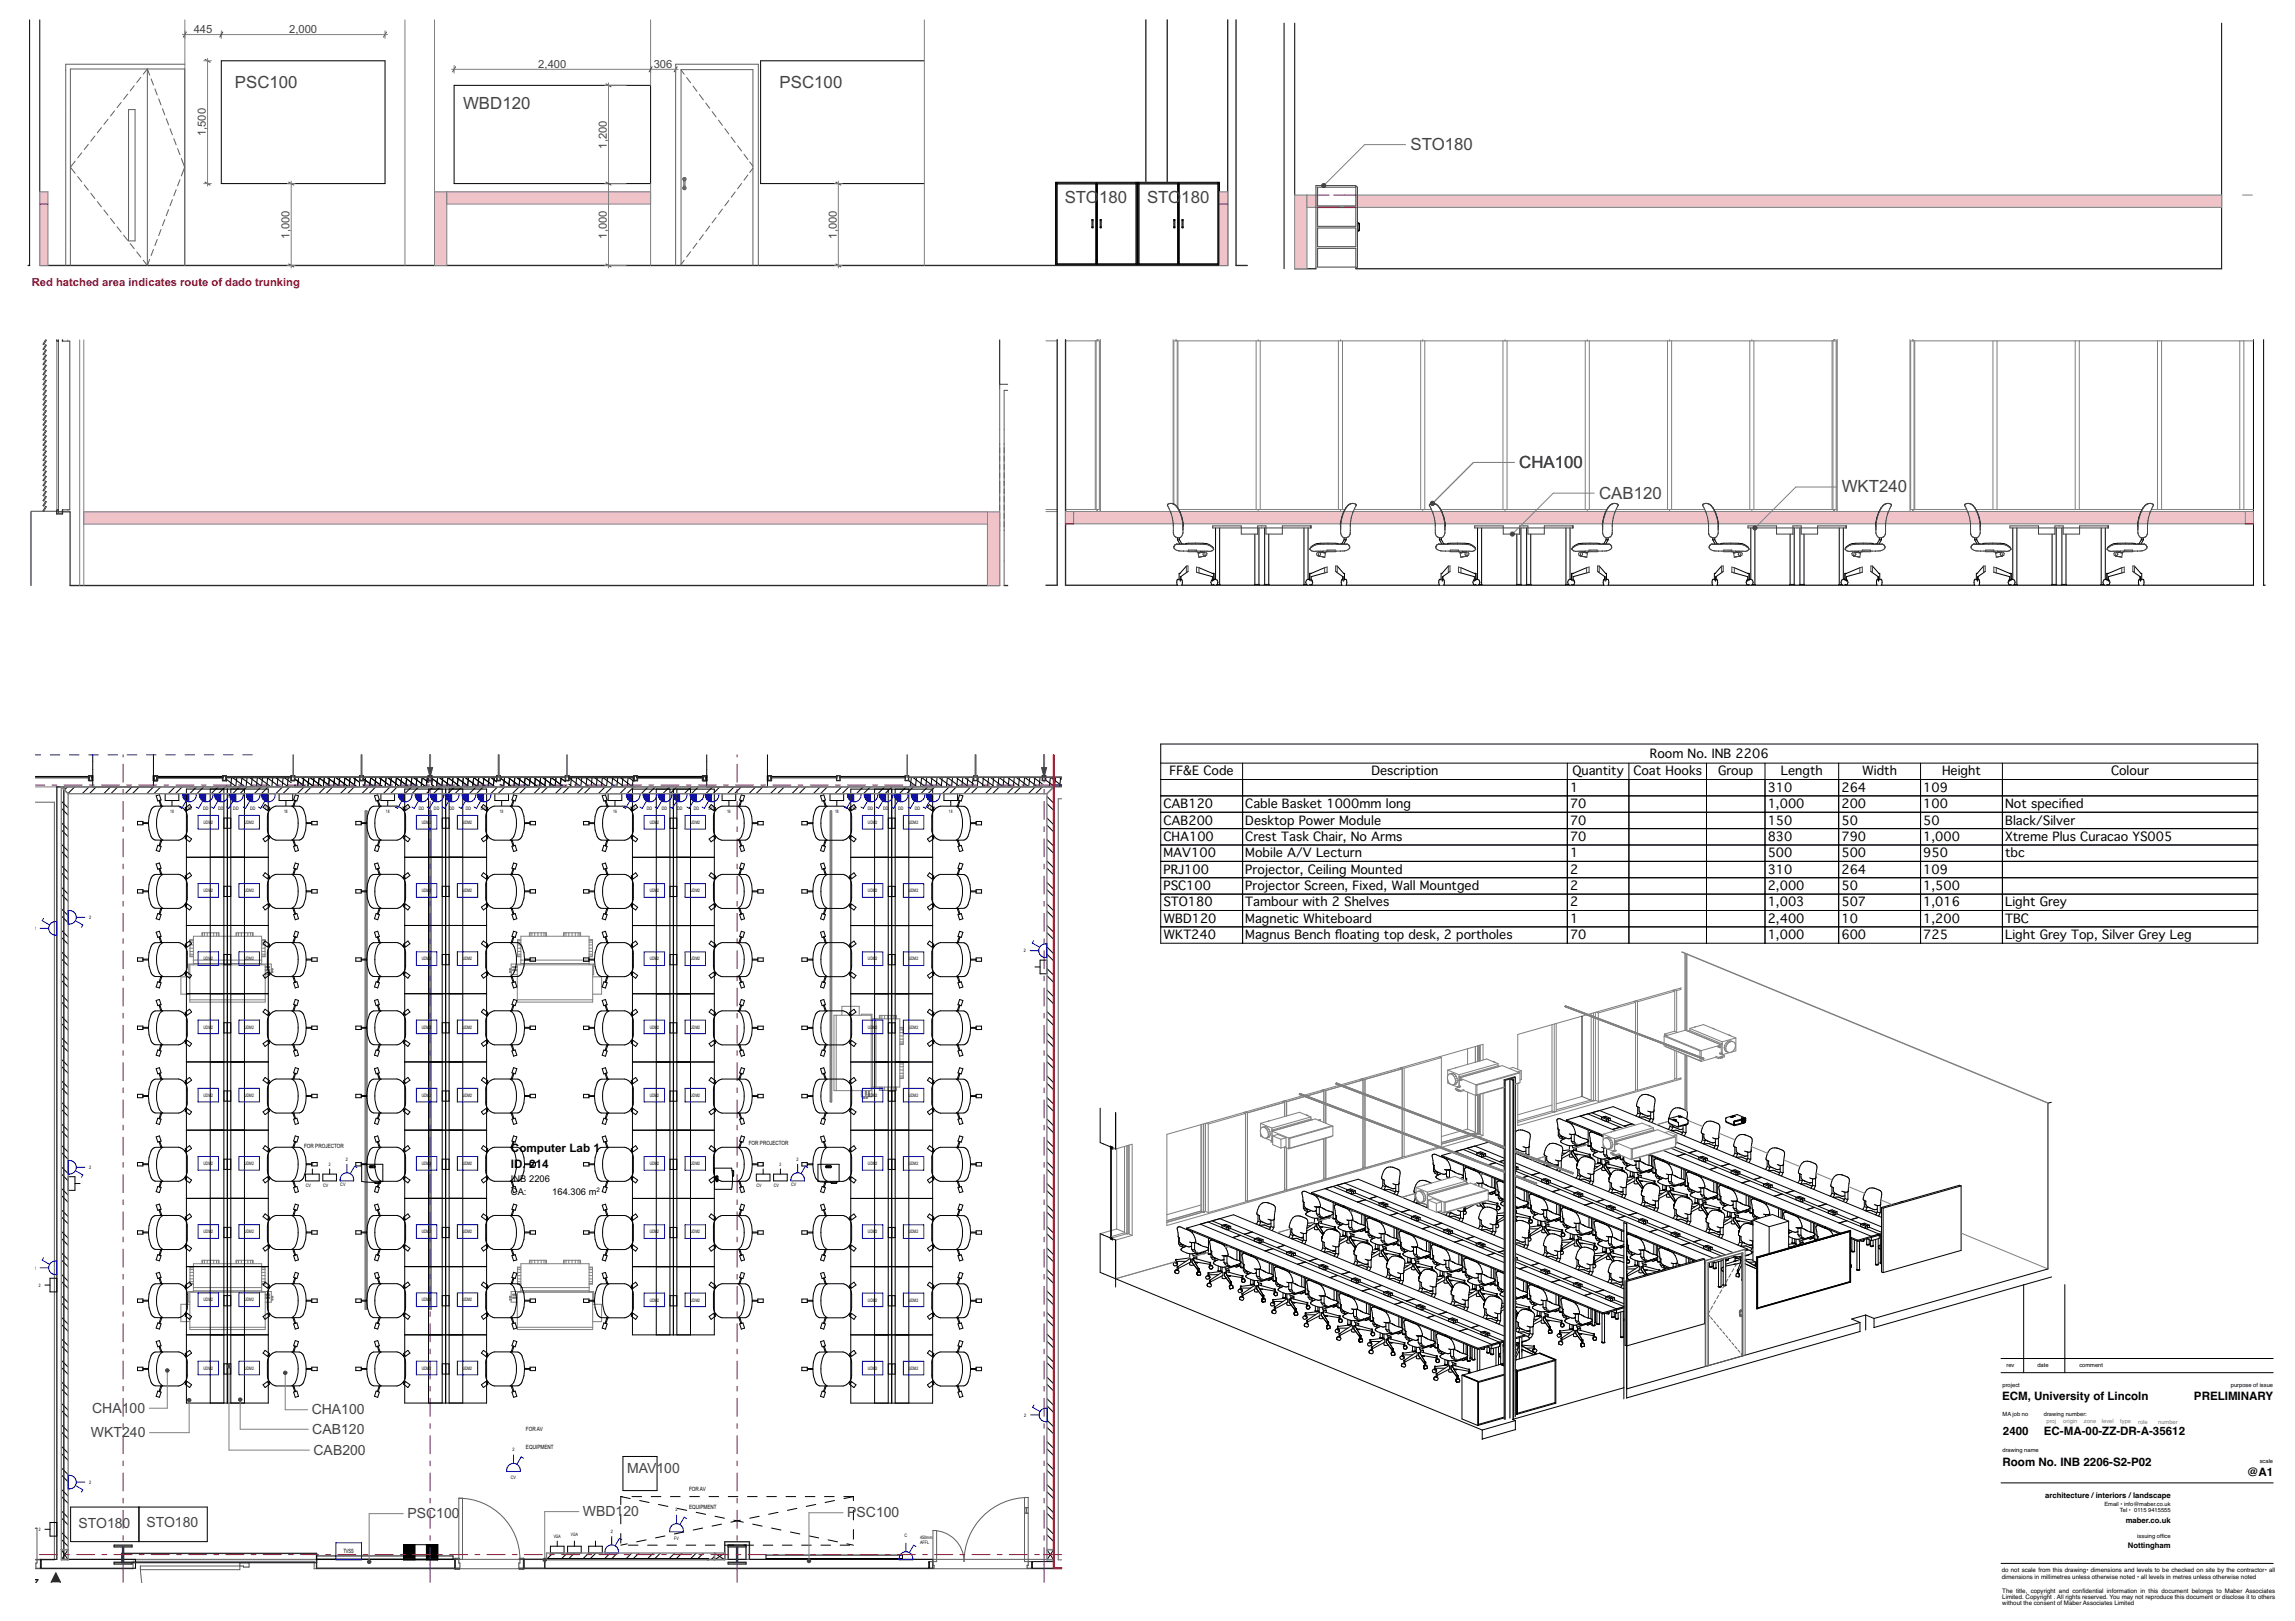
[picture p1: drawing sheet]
<svg xmlns="http://www.w3.org/2000/svg" width="841mm" height="594mm" viewBox="0 0 841 594" stroke-linecap="round" stroke-linejoin="round" font-family="sans-serif">
<defs><g id="words">
<g font-size="6.2" fill="#444">
<text x="86.1" y="32.1">PSC100</text>
<text x="285.7" y="32.1">PSC100</text>
<text x="169.7" y="40.1">WBD120</text>
<text x="516.9" y="55">STO180</text>
<text x="390.2" y="74.4">STO</text>
<text x="402.7" y="74.4">180</text>
<text x="420.3" y="74.2">STO</text>
<text x="432.9" y="74.2">180</text>
<text x="556.7" y="171.5">CHA100</text>
<text x="586" y="182.7">CAB120</text>
<text x="674.9" y="180.5">WKT240</text>
</g>
<g font-size="5.1" fill="#444">
<text x="33.8" y="517.7">CHA100</text>
<text x="114.2" y="518.3">CHA100</text>
<text x="33.3" y="526.7">WKT240</text>
<text x="114.5" y="525.4">CAB120</text>
<text x="114.9" y="533">CAB200</text>
<text x="229.8" y="539.8">MAV100</text>
<text x="149.3" y="556.3">PSC100</text>
<text x="213.6" y="555.6">WBD1</text>
<text x="228.5" y="555.6">20</text>
<text x="310.4" y="556">P</text>
<text x="313.9" y="556">SC100</text>
<text x="28.7" y="559.8">STO180</text>
<text x="53.6" y="559.5">STO180</text>
</g>
<text font-size="5.1" x="8.7" y="582.2">17</text>
<g font-size="4.5">
<text x="604.6" y="277.7">Room No. INB 2206</text>
<text x="428.6" y="284.2">FF&amp;E Code</text>
<text x="502.5" y="284.2">Description</text>
<text x="576.2" y="284.2">Quantity</text>
<text x="598.6" y="284.2">Coat Hooks</text>
<text x="629.6" y="284.2">Group</text>
<text x="652.6" y="284.2">Length</text>
<text x="682.4" y="284.2">Width</text>
<text x="711.7" y="284.2">Height</text>
<text x="773.6" y="284.2">Colour</text>
<text x="575.3" y="290.2">1</text>
<text x="647.8" y="290.2">310</text>
<text x="674.8" y="290.2">264</text>
<text x="704.8" y="290.2">109</text>
<text x="426.3" y="296.2">CAB120</text>
<text x="456.3" y="296.2">Cable Basket 1000mm long</text>
<text x="575.3" y="296.2">70</text>
<text x="647.8" y="296.2">1,000</text>
<text x="674.8" y="296.2">200</text>
<text x="704.8" y="296.2">100</text>
<text x="734.8" y="296.2">Not specifed</text>
<text x="755.5" y="296.2">i</text>
<text x="426.3" y="302.2">CAB200</text>
<text x="456.3" y="302.2">Desktop Power Module</text>
<text x="575.3" y="302.2">70</text>
<text x="647.8" y="302.2">150</text>
<text x="674.8" y="302.2">50</text>
<text x="704.8" y="302.2">50</text>
<text x="734.8" y="302.2">Black/Silver</text>
<text x="426.3" y="308.2">CHA100</text>
<text x="456.3" y="308.2">Crest Task Chair, No Arms</text>
<text x="575.3" y="308.2">70</text>
<text x="647.8" y="308.2">830</text>
<text x="674.8" y="308.2">790</text>
<text x="704.8" y="308.2">1,000</text>
<text x="734.8" y="308.2">Xtreme Plus Curacao YS005</text>
<text x="426.3" y="314.2">MAV100</text>
<text x="456.3" y="314.2">Mobile A/V Lecturn</text>
<text x="575.3" y="314.2">1</text>
<text x="647.8" y="314.2">500</text>
<text x="674.8" y="314.2">500</text>
<text x="704.8" y="314.2">950</text>
<text x="734.8" y="314.2">tbc</text>
<text x="426.3" y="320.2">PRJ100</text>
<text x="456.3" y="320.2">Projector, Ceiling Mounted</text>
<text x="575.3" y="320.2">2</text>
<text x="647.8" y="320.2">310</text>
<text x="674.8" y="320.2">264</text>
<text x="704.8" y="320.2">109</text>
<text x="426.3" y="326.2">PSC100</text>
<text x="456.3" y="326.2">Projector Screen, Fixed, Wall Mountged</text>
<text x="575.3" y="326.2">2</text>
<text x="647.8" y="326.2">2,000</text>
<text x="674.8" y="326.2">50</text>
<text x="704.8" y="326.2">1,500</text>
<text x="426.3" y="332.2">STO180</text>
<text x="456.3" y="332.2">Tambour with 2 Shelves</text>
<text x="575.3" y="332.2">2</text>
<text x="647.8" y="332.2">1,003</text>
<text x="674.8" y="332.2">507</text>
<text x="704.8" y="332.2">1,016</text>
<text x="734.8" y="332.2">Light Grey</text>
<text x="426.3" y="338.2">WBD120</text>
<text x="456.3" y="338.2">Magnetic Whiteboard</text>
<text x="575.3" y="338.2">1</text>
<text x="647.8" y="338.2">2,400</text>
<text x="674.8" y="338.2">10</text>
<text x="704.8" y="338.2">1,200</text>
<text x="734.8" y="338.2">TBC</text>
<text x="426.3" y="344.2">WKT240</text>
<text x="456.3" y="344.2">Magnus Bench foating top desk, 2 portholes</text>
<text x="489.1" y="344.2">l</text>
<text x="575.3" y="344.2">70</text>
<text x="647.8" y="344.2">1,000</text>
<text x="674.8" y="344.2">600</text>
<text x="704.8" y="344.2">725</text>
<text x="734.8" y="344.2">Light Grey Top, Silver Grey Leg</text>
</g>
<g font-size="4.3">
<text x="187.2" y="422">Computer Lab 1</text>
<text x="187.2" y="427.9">ID. 214</text>
</g>
<g font-size="4.2">
<text x="733.7" y="513.1">ECM, University of Lincoln</text>
<text x="804" y="513.1">PRELIMINARY</text>
<text x="734" y="526">2400</text>
<text x="749" y="526">EC-MA-00-ZZ-DR-A-35612</text>
<text x="733.8" y="537.2">Room No. INB 2206-S2-P02</text>
<text x="823.5" y="541">@A1</text>
</g>
<g font-size="4.1" fill="#444">
<text x="71" y="12.1">445</text>
<text x="105.9" y="12.1">2,000</text>
<text x="197.3" y="24.8">2,400</text>
<text x="239.6" y="24.8">306</text>
<text x="75.5" y="49.9" transform="rotate(-90 75.5 49.9)">1,500</text>
<text x="222.4" y="54.4" transform="rotate(-90 222.4 54.4)">1,200</text>
<text x="106.1" y="87.4" transform="rotate(-90 106.1 87.4)">1,000</text>
<text x="222.4" y="87.4" transform="rotate(-90 222.4 87.4)">1,000</text>
<text x="306.6" y="87.4" transform="rotate(-90 306.6 87.4)">1,000</text>
</g>
<text font-size="4.1" fill="#c30c20" x="11.6" y="104.6">Red hatched area indicates route of dado trunking</text>
<g font-size="3.4">
<text x="187.2" y="433">INB 2206</text>
<text x="187.2" y="437.9">CA:</text>
<text x="202.4" y="437.9">164.306 m</text>
</g>
<g font-size="2.8">
<text x="749.5" y="548.9">architecture /interiors /landscape</text>
<text x="779" y="558">maber.co.uk</text>
<text x="779.8" y="567.4">Nottingham</text>
</g>
<g font-size="2.3">
<text x="218.6" y="436.9">2</text>
<text x="733.5" y="576.2">do not scale from this drawing• dimensions and levels to be checked on site by the contractor• all</text>
<text x="733.5" y="578.6">dimensions in millimetres unless otherwise noted • all levels in metres unless otherwise noted</text>
<text x="733.7" y="583.7">The title, copyright and confdential information in this document belongs to Maber Associates</text>
<text x="733.7" y="585.9">Limited. Copyright . All rights reserved. You may not reproduce this document or disclose it to others</text>
<text x="763.1" y="583.7">i</text>
<text x="733.7" y="588.2">without the consent of Maber Associates Limited</text>
</g>
<g font-size="2.1">
<text x="274.4" y="419.7">FOR PROJECTOR</text>
<text x="111.4" y="420.7">FOR PROJECTOR</text>
<text x="735.3" y="501.1">rev</text>
<text x="746.6" y="501.1">date</text>
<text x="762" y="501.1">comment</text>
<text x="733.8" y="508.3">project</text>
<text x="817.5" y="508.3">purpose of issue</text>
<text x="733.8" y="518.9">MA job no</text>
<text x="749" y="518.9">drawing number:</text>
<text x="192.7" y="524.4">FOR AV</text>
<text x="192.7" y="530.9">EQUIPMENT</text>
<text x="733.8" y="532.2">drawing name</text>
<text x="828.1" y="535.9">scale</text>
<text x="252.5" y="546.5">FOR AV</text>
<text x="252.5" y="553">EQUIPMENT</text>
<text x="771.1" y="552">Email • info@maber.co.uk</text>
<text x="776.9" y="554.1">Tel • 0115</text>
<text x="787.2" y="554.1">9415555</text>
<text x="783.2" y="563.7">issuing offce</text>
<text x="792.2" y="563.7">i</text>
<text x="125.8" y="569.3">TVSS</text>
</g>
<g font-size="2.1" fill="#7f7f7f">
<text x="749.9" y="521.6">proj</text>
<text x="756.1" y="521.6">origin</text>
<text x="763.6" y="521.6">zone</text>
<text x="770.2" y="521.6">level</text>
<text x="777" y="521.6">type</text>
<text x="783.5" y="521.6">role</text>
<text x="790.9" y="521.7">number</text>
</g>
<g font-size="1.7">
<text x="62.4" y="297.7">18</text>
<text x="68.3" y="296.9">DD</text>
<text x="74.4" y="296.9">DD</text>
<text x="80" y="296.9">DD</text>
<text x="85.5" y="296.9">DD</text>
<text x="91.6" y="296.9">DD</text>
<text x="97.2" y="296.9">DD</text>
<text x="104.1" y="297.7">18</text>
<text x="141.4" y="297.7">18</text>
<text x="147.3" y="296.9">D</text>
<text x="148.3" y="296.9">D</text>
<text x="153.5" y="296.9">DD</text>
<text x="159" y="296.9">DD</text>
<text x="164.6" y="296.9">DD</text>
<text x="170.7" y="296.9">DD</text>
<text x="176.3" y="296.9">DD</text>
<text x="183.1" y="297.7">18</text>
<text x="224.7" y="297.7">16</text>
<text x="230.9" y="296.9">D</text>
<text x="231.9" y="296.9">D</text>
<text x="237" y="296.9">DD</text>
<text x="242.6" y="296.9">DD</text>
<text x="248.1" y="296.9">DD</text>
<text x="254.2" y="296.9">DD</text>
<text x="259.8" y="296.9">DD</text>
<text x="266.4" y="297.7">16</text>
<text x="306" y="297.7">18</text>
<text x="311.9" y="296.9">DD</text>
<text x="318" y="296.9">DD</text>
<text x="323.6" y="296.9">DD</text>
<text x="329.1" y="296.9">DD</text>
<text x="335.3" y="296.9">DD</text>
<text x="340.8" y="296.9">D</text>
<text x="341.8" y="296.9">D</text>
<text x="347.7" y="297.7">18</text>
<text x="74.6" y="301.9">UDM</text>
<text x="77.3" y="301.9">2</text>
<text x="89.6" y="301.9">UDM2</text>
<text x="154.6" y="301.9">UDM</text>
<text x="157.4" y="301.9">2</text>
<text x="169.6" y="301.9">UDM2</text>
<text x="238.1" y="301.9">UDM</text>
<text x="240.8" y="301.9">2</text>
<text x="253.1" y="301.9">UDM2</text>
<text x="318.1" y="301.9">UDM</text>
<text x="320.8" y="301.9">2</text>
<text x="333.1" y="301.9">UDM2</text>
<text x="74.6" y="326.9">UDM</text>
<text x="77.3" y="326.9">2</text>
<text x="89.6" y="326.9">UDM2</text>
<text x="154.6" y="326.9">UDM</text>
<text x="157.4" y="326.9">2</text>
<text x="169.6" y="326.9">UDM2</text>
<text x="238.1" y="326.9">UDM</text>
<text x="240.8" y="326.9">2</text>
<text x="253.1" y="326.9">UDM2</text>
<text x="318.1" y="326.9">UDM</text>
<text x="320.8" y="326.9">2</text>
<text x="333.1" y="326.9">UDM2</text>
<text x="12.3" y="340.8">2</text>
<text x="32.7" y="336.8">2</text>
<text x="74.6" y="351.9">UDM</text>
<text x="77.3" y="351.9">2</text>
<text x="89.6" y="351.9">UDM2</text>
<text x="154.6" y="351.9">UDM</text>
<text x="157.4" y="351.9">2</text>
<text x="169.6" y="351.9">UDM2</text>
<text x="238.1" y="351.9">UDM</text>
<text x="240.8" y="351.9">2</text>
<text x="253.1" y="351.9">UDM2</text>
<text x="318.1" y="351.9">UDM</text>
<text x="320.8" y="351.9">2</text>
<text x="333.1" y="351.9">UDM2</text>
<text x="375.2" y="349">2</text>
<text x="74.6" y="376.9">UDM</text>
<text x="77.3" y="376.9">2</text>
<text x="89.6" y="376.9">UDM2</text>
<text x="154.6" y="376.9">UDM</text>
<text x="157.4" y="376.9">2</text>
<text x="169.6" y="376.9">UDM2</text>
<text x="238.1" y="376.9">UDM</text>
<text x="240.8" y="376.9">2</text>
<text x="253.1" y="376.9">UDM2</text>
<text x="318.1" y="376.9">UD</text>
<text x="319.8" y="376.9">M</text>
<text x="320.8" y="376.9">2</text>
<text x="333.1" y="376.9">UDM2</text>
<text x="74.6" y="401.9">UDM</text>
<text x="77.3" y="401.9">2</text>
<text x="89.6" y="401.9">UDM2</text>
<text x="154.6" y="401.9">UDM</text>
<text x="157.4" y="401.9">2</text>
<text x="169.6" y="401.9">UDM2</text>
<text x="238.1" y="401.9">UDM</text>
<text x="240.8" y="401.9">2</text>
<text x="253.1" y="401.9">UDM2</text>
<text x="318.1" y="401.9">UDM</text>
<text x="320.8" y="401.9">2</text>
<text x="333.1" y="401.9">UDM2</text>
<text x="126.7" y="425.3">2</text>
<text x="291.9" y="425.3">2</text>
<text x="32.7" y="428.4">2</text>
<text x="74.6" y="426.9">UDM</text>
<text x="77.3" y="426.9">2</text>
<text x="89.6" y="426.9">UDM2</text>
<text x="114.1" y="427.1">2</text>
<text x="120.4" y="427.1">2</text>
<text x="154.6" y="426.9">UDM</text>
<text x="157.4" y="426.9">2</text>
<text x="169.6" y="426.9">UDM2</text>
<text x="238.1" y="426.9">UDM</text>
<text x="240.8" y="426.9">2</text>
<text x="253.1" y="426.9">UDM2</text>
<text x="279.3" y="427.1">2</text>
<text x="285.6" y="427.1">2</text>
<text x="318.1" y="426.9">UDM</text>
<text x="320.8" y="426.9">2</text>
<text x="333.1" y="426.9">UDM2</text>
<text x="112.1" y="434.9">CV</text>
<text x="118.4" y="434.9">CV</text>
<text x="124.7" y="434.7">CV</text>
<text x="277.2" y="434.9">CV</text>
<text x="283.6" y="434.9">CV</text>
<text x="289.9" y="434.7">CV</text>
<text x="74.6" y="451.9">UDM</text>
<text x="77.3" y="451.9">2</text>
<text x="89.6" y="451.9">UDM2</text>
<text x="154.6" y="451.9">UDM</text>
<text x="157.4" y="451.9">2</text>
<text x="169.6" y="451.9">UDM2</text>
<text x="238.1" y="451.9">UDM</text>
<text x="240.8" y="451.9">2</text>
<text x="253.1" y="451.9">UDM2</text>
<text x="318.1" y="451.9">UDM</text>
<text x="320.8" y="451.9">2</text>
<text x="333.1" y="451.9">UDM2</text>
<text x="12.3" y="465.2">2</text>
<text x="14.2" y="471.6">2</text>
<text x="74.6" y="476.9">UDM</text>
<text x="77.3" y="476.9">2</text>
<text x="89.6" y="476.9">UDM2</text>
<text x="154.6" y="476.9">UDM</text>
<text x="157.4" y="476.9">2</text>
<text x="169.6" y="476.9">UDM2</text>
<text x="238.1" y="476.9">UDM</text>
<text x="240.8" y="476.9">2</text>
<text x="253.1" y="476.9">UDM2</text>
<text x="318.1" y="476.9">UDM</text>
<text x="320.8" y="476.9">2</text>
<text x="333.1" y="476.9">UDM2</text>
<text x="74.6" y="501.9">UDM</text>
<text x="77.3" y="501.9">2</text>
<text x="89.6" y="501.9">UDM2</text>
<text x="154.6" y="501.9">UDM</text>
<text x="157.4" y="501.9">2</text>
<text x="169.6" y="501.9">UDM2</text>
<text x="318.1" y="501.9">UDM</text>
<text x="320.8" y="501.9">2</text>
<text x="333.1" y="501.9">UDM2</text>
<text x="375.3" y="519.1">2</text>
<text x="187.8" y="531.8">2</text>
<text x="32.7" y="543.7">2</text>
<text x="187.2" y="542.1">CV</text>
<text x="247.5" y="553.9">2</text>
<text x="14.2" y="561">2</text>
<text x="202.9" y="563.5">VGA</text>
<text x="209.2" y="563">VGA</text>
<text x="223.8" y="561.6">2</text>
<text x="331.5" y="563.1">C</text>
<text x="337.1" y="564">450mm</text>
<text x="247" y="564.2">FV</text>
<text x="337.1" y="565.9">AFFL</text>
</g>
</g></defs>
<path d="M733.3 497.8h99.7M733.3 503h99.7M733.3 543.4h99.7M733.3 572.9h99.7" fill="none" stroke="#000" stroke-width=".37"/>
<path d="M807.4 546.2h24.3v23.8h-24.3z" fill-rule="evenodd" fill="#fff"/>
<g fill="none" stroke="#000" stroke-width=".37">
<path d="M425.3 272.6h402v73h-402zM425.3 279.6h402M455.3 279.6v66M574.3 279.6v66M596.9 279.6v66M625.3 279.6v66M646.8 279.6v66M673.8 279.6v66M703.8 279.6v66M733.8 279.6v66M425.3 285.6h402M425.3 291.6h402"/>
<path d="M425.3 297.6h402M425.3 303.6h402M425.3 309.6h402M425.3 315.6h402M425.3 321.6h402M425.3 327.6h402M425.3 333.6h402M425.3 339.6h402M741.6 470.7v32.3M756.7 470.7v32.3"/>
</g>
<!-- layer: A-35-FFE-Zones -->
<path d="M13 294h6.9v277.6h-6.9M23.4 288.3h362.7v283.1h-362.7zM389 574.8h-273.9v-2.7h-66.3v2.7l-35.8 .1" fill="none" stroke="#606060" stroke-width=".37"/>
<!-- layer: X_02_SmallPower$0$2059 E Second Small power$0$E6100_TRNK -->
<g fill="none" stroke="#000" stroke-width=".37">
<path d="M22.5 296.2l2.5 2.5M22.5 293.6l2.5 2.5M383.6 294.5l2.5 2.5M383.6 291.8l2.5 2.5M383.6 299.7l2.5 2.5M385.8 288.7l.3 .4M22.5 304.1l2.5 2.5M22.5 312l2.5 2.5M22.5 319.9l2.5 2.5M22.5 301.5l2.5 2.5M22.5 309.4l2.5 2.5M22.5 317.2l2.5 2.5"/>
<path d="M383.6 302.4l2.5 2.5M383.6 310.2l2.5 2.5M383.6 318.1l2.5 2.5M383.6 307.6l2.5 2.5M383.6 315.5l2.5 2.5M22.5 327.7l2.5 2.5M22.5 335.6l2.5 2.5M22.5 325.1l2.5 2.5M22.5 333l2.5 2.5M383.6 326l2.5 2.5M383.6 333.9l2.5 2.5M383.6 323.4l2.5 2.5"/>
<path d="M383.6 331.2l2.5 2.5M383.6 339.1l2.5 2.5M22.5 343.5l2.5 2.5M22.5 351.4l2.5 2.5M22.5 359.3l2.5 2.5M22.5 340.9l2.5 2.5M22.5 348.8l2.5 2.5M22.5 356.6l2.5 2.5M383.6 341.8l2.5 2.5M383.6 349.6l2.5 2.5M383.6 357.5l2.5 2.5M383.6 347l2.5 2.5"/>
<path d="M383.6 354.9l2.5 2.5M22.5 367.1l2.5 2.5M22.5 375l2.5 2.5M22.5 364.5l2.5 2.5M22.5 372.4l2.5 2.5M383.6 365.4l2.5 2.5M383.6 373.3l2.5 2.5M383.6 362.8l2.5 2.5M383.6 370.6l2.5 2.5M383.6 378.5l2.5 2.5M22.5 382.9l2.5 2.5M22.5 390.8l2.5 2.5"/>
<path d="M22.5 398.7l2.5 2.5M22.5 380.3l2.5 2.5M22.5 388.2l2.5 2.5M22.5 396l2.5 2.5M383.6 381.2l2.5 2.5M383.6 389l2.5 2.5M383.6 396.9l2.5 2.5M383.6 386.4l2.5 2.5M383.6 394.3l2.5 2.5M22.5 406.5l2.5 2.5M22.5 414.4l2.5 2.5M22.5 403.9l2.5 2.5"/>
<path d="M22.5 411.8l2.5 2.5M22.5 419.7l2.5 2.5M383.6 404.8l2.5 2.5M383.6 412.7l2.5 2.5M383.6 402.2l2.5 2.5M383.6 410l2.5 2.5M383.6 417.9l2.5 2.5M22.5 422.3l2.5 2.5M22.5 430.2l2.5 2.5M22.5 438.1l2.5 2.5M22.5 427.6l2.5 2.5M22.5 435.4l2.5 2.5"/>
<path d="M383.6 420.6l2.5 2.5M383.6 428.4l2.5 2.5M383.6 436.3l2.5 2.5M383.6 425.8l2.5 2.5M383.6 433.7l2.5 2.5M22.5 445.9l2.5 2.5M22.5 453.8l2.5 2.5M22.5 443.3l2.5 2.5M22.5 451.2l2.5 2.5M22.5 459.1l2.5 2.5M383.6 444.2l2.5 2.5M383.6 452.1l2.5 2.5"/>
<path d="M383.6 460l2.5 2.5M383.6 441.6l2.5 2.5M383.6 449.4l2.5 2.5M383.6 457.3l2.5 2.5M22.5 461.7l2.5 2.5M22.5 469.6l2.5 2.5M22.5 477.5l2.5 2.5M22.5 467l2.5 2.5M22.5 474.8l2.5 2.5M383.6 467.8l2.5 2.5M383.6 475.7l2.5 2.5M383.6 465.2l2.5 2.5"/>
<path d="M383.6 473.1l2.5 2.5M22.5 485.3l2.5 2.5M22.5 493.2l2.5 2.5M22.5 482.7l2.5 2.5M22.5 490.6l2.5 2.5M22.5 498.5l2.5 2.5M383.6 483.6l2.5 2.5M383.6 491.5l2.5 2.5M383.6 499.4l2.5 2.5M383.6 481l2.5 2.5M383.6 488.8l2.5 2.5M383.6 496.7l2.5 2.5"/>
<path d="M22.5 501.1l2.5 2.5M22.5 509l2.5 2.5M22.5 516.9l2.5 2.5M22.5 506.4l2.5 2.5M22.5 514.2l2.5 2.5M383.6 507.2l2.5 2.5M383.6 515.1l2.5 2.5M383.6 504.6l2.5 2.5M383.6 512.5l2.5 2.5M22.5 524.7l2.5 2.5M22.5 532.6l2.5 2.5M22.5 522.1l2.5 2.5"/>
<path d="M22.5 530l2.5 2.5M22.5 537.9l2.5 2.5M383.6 523l2.5 2.5M383.6 530.9l2.5 2.5M383.6 538.8l2.5 2.5M383.6 520.4l2.5 2.5M383.6 528.2l2.5 2.5M383.6 536.1l2.5 2.5M22.5 540.5l2.5 2.5M22.5 548.4l2.5 2.5M22.5 556.3l2.5 2.5M22.5 545.8l2.5 2.5"/>
<path d="M22.5 553.6l2.5 2.5M383.6 546.6l2.5 2.5M383.6 554.5l2.5 2.5M383.6 544l2.5 2.5M383.6 551.9l2.5 2.5M383.6 559.8l2.5 2.5M22.5 564.1l2.5 2.5M22.5 561.5l2.5 2.5M383.6 562.4l2.5 2.5M383.6 567.6l.2 .2"/>
</g>
<g fill="#00f">
<path d="M66.9 290.8h2.5v3a2.57 2.57 0 0 1-2.5-3z" fill-rule="evenodd"/>
<path d="M73.1 290.8h2.5v3a2.57 2.57 0 0 1-2.5-3z" fill-rule="evenodd"/>
<path d="M78.6 290.8h2.5v3a2.57 2.57 0 0 1-2.5-3z" fill-rule="evenodd"/>
<path d="M84.1 290.8h2.5v3a2.57 2.57 0 0 1-2.5-3z" fill-rule="evenodd"/>
<path d="M90.3 290.8h2.5v3a2.57 2.57 0 0 1-2.5-3z" fill-rule="evenodd"/>
<path d="M95.8 290.8h2.5v3a2.57 2.57 0 0 1-2.5-3z" fill-rule="evenodd"/>
<path d="M146 290.8h2.5v3a2.57 2.57 0 0 1-2.5-3z" fill-rule="evenodd"/>
<path d="M152.1 290.8h2.5v3a2.57 2.57 0 0 1-2.5-3z" fill-rule="evenodd"/>
<path d="M157.7 290.8h2.5v3a2.57 2.57 0 0 1-2.5-3z" fill-rule="evenodd"/>
<path d="M163.2 290.8h2.5v3a2.57 2.57 0 0 1-2.5-3z" fill-rule="evenodd"/>
<path d="M169.3 290.8h2.5v3a2.57 2.57 0 0 1-2.5-3z" fill-rule="evenodd"/>
<path d="M174.9 290.8h2.5v3a2.57 2.57 0 0 1-2.5-3z" fill-rule="evenodd"/>
<path d="M229.5 290.8h2.5v3a2.57 2.57 0 0 1-2.5-3z" fill-rule="evenodd"/>
<path d="M235.7 290.8h2.5v3a2.57 2.57 0 0 1-2.5-3z" fill-rule="evenodd"/>
<path d="M241.2 290.8h2.5v3a2.57 2.57 0 0 1-2.5-3z" fill-rule="evenodd"/>
<path d="M246.7 290.8h2.5v3a2.57 2.57 0 0 1-2.5-3z" fill-rule="evenodd"/>
<path d="M252.9 290.8h2.5v3a2.57 2.57 0 0 1-2.5-3z" fill-rule="evenodd"/>
<path d="M258.4 290.8h2.5v3a2.57 2.57 0 0 1-2.5-3z" fill-rule="evenodd"/>
<path d="M310.6 290.8h2.5v3a2.57 2.57 0 0 1-2.5-3z" fill-rule="evenodd"/>
<path d="M316.7 290.8h2.5v3a2.57 2.57 0 0 1-2.5-3z" fill-rule="evenodd"/>
<path d="M322.2 290.8h2.5v3a2.57 2.57 0 0 1-2.5-3z" fill-rule="evenodd"/>
<path d="M327.8 290.8h2.5v3a2.57 2.57 0 0 1-2.5-3z" fill-rule="evenodd"/>
<path d="M333.9 290.8h2.5v3a2.57 2.57 0 0 1-2.5-3z" fill-rule="evenodd"/>
<path d="M339.5 290.8h2.5v3a2.57 2.57 0 0 1-2.5-3z" fill-rule="evenodd"/>
</g>
<!-- layer: X_02_SmallPower$0$2059 E Second Small power$0$E6100_TRNK -->
<g fill="none" stroke="#000" stroke-width=".37">
<path d="M24.7 288.3l-1.1 1.2M27.4 288.3l-2.5 2.5M32.6 288.3l-2.5 2.5M35.2 288.3l-2.5 2.5M40.5 288.3l-2.5 2.5M43.1 288.3l-2.5 2.5M48.4 288.3l-2.5 2.5M51 288.3l-2.5 2.5M56.3 288.3l-2.5 2.5M58.9 288.3l-2.5 2.5M64.1 288.3l-2.5 2.5M66.8 288.3l-2.5 2.5"/>
<path d="M72 288.3l-2.5 2.5M74.6 288.3l-2.5 2.5M79.9 288.3l-2.5 2.5M82.5 288.3l-2.5 2.5M87.8 288.3l-2.5 2.5M90.4 288.3l-2.5 2.5M95.7 288.3l-2.5 2.5M98.3 288.3l-2.5 2.5M103.5 288.3l-2.5 2.5M106.2 288.3l-2.5 2.5M111.4 288.3l-2.5 2.5M114 288.3l-2.5 2.5"/>
<path d="M119.3 288.3l-2.5 2.5M121.9 288.3l-2.5 2.5M127.2 288.3l-2.5 2.5M129.8 288.3l-2.5 2.5M135.1 288.3l-2.5 2.5M137.7 288.3l-2.5 2.5M142.9 288.3l-2.5 2.5M145.6 288.3l-2.5 2.5M150.8 288.3l-2.5 2.5M153.4 288.3l-2.5 2.5M158.7 288.3l-2.5 2.5M161.3 288.3l-2.5 2.5"/>
<path d="M166.6 288.3l-2.5 2.5M169.2 288.3l-2.5 2.5M174.5 288.3l-2.5 2.5M177.1 288.3l-2.5 2.5M182.3 288.3l-2.5 2.5M185 288.3l-2.5 2.5M190.2 288.3l-2.5 2.5M192.8 288.3l-2.5 2.5M198.1 288.3l-2.5 2.5M200.7 288.3l-2.5 2.5M206 288.3l-2.5 2.5M208.6 288.3l-2.5 2.5"/>
<path d="M213.9 288.3l-2.5 2.5M216.5 288.3l-2.5 2.5M221.7 288.3l-2.5 2.5M224.4 288.3l-2.5 2.5M229.6 288.3l-2.5 2.5M232.2 288.3l-2.5 2.5M237.5 288.3l-2.5 2.5M240.1 288.3l-2.5 2.5M245.4 288.3l-2.5 2.5M248 288.3l-2.5 2.5M253.3 288.3l-2.5 2.5M255.9 288.3l-2.5 2.5"/>
<path d="M261.1 288.3l-2.5 2.5M263.8 288.3l-2.5 2.5M269 288.3l-2.5 2.5M271.7 288.3l-2.5 2.5M276.9 288.3l-2.5 2.5M279.5 288.3l-2.5 2.5M284.8 288.3l-2.5 2.5M287.4 288.3l-2.5 2.5M292.7 288.3l-2.5 2.5M295.3 288.3l-2.5 2.5M300.5 288.3l-2.5 2.5M303.2 288.3l-2.5 2.5"/>
<path d="M308.4 288.3l-2.5 2.5M311.1 288.3l-2.5 2.5M316.3 288.3l-2.5 2.5M318.9 288.3l-2.5 2.5M324.2 288.3l-2.5 2.5M326.8 288.3l-2.5 2.5M332.1 288.3l-2.5 2.5M334.7 288.3l-2.5 2.5M339.9 288.3l-2.5 2.5M342.6 288.3l-2.5 2.5M347.8 288.3l-2.5 2.5M350.5 288.3l-2.5 2.5"/>
<path d="M355.7 288.3l-2.5 2.5M358.3 288.3l-2.5 2.5M363.6 288.3l-2.5 2.5M366.2 288.3l-2.5 2.5M371.5 288.3l-2.5 2.5M374.1 288.3l-2.5 2.5M379.3 288.3l-2.5 2.5M382 288.3l-2.5 2.5M22.5 567.8l2.5 3.8M25 567.8l-2.5 3.8M202.6 569.1l-2.3 2.4M207.9 569.1l-2.5 2.5"/>
<path d="M210.5 569.1l-2.5 2.5M215.8 569.1l-2.5 2.5M218.4 569.1l-2.5 2.5M223.6 569.1l-2.5 2.5M226.3 569.1l-2.5 2.5M231.5 569.1l-2.5 2.5M234.1 569.1l-2.5 2.5M239.4 569.1l-2.5 2.5M242 569.1l-2.5 2.5M247.3 569.1l-2.5 2.5M249.9 569.1l-2.5 2.5M255.2 569.1l-2.5 2.5"/>
<path d="M257.8 569.1l-2.5 2.5M261.8 570.3l-1.3 1.3M261.8 569.1l3.8 2.5M265.6 569.1l-3.8 2.5M383.6 567.8l2.5 3.8M386.1 567.8l-2.5 3.8"/>
</g>
<g fill="#000">
<path d="M147.9 566h4.2v5.6h-4.2z" fill-rule="evenodd"/>
<path d="M156.2 566h4.2v5.6h-4.2z" fill-rule="evenodd"/>
</g>
<!-- layer: Y-15-M-567-M_MECH_EQP.Revit MEP -->
<g fill="none" stroke="#808080" stroke-width=".37">
<path d="M69.6 353.6h27.6v13.6h-27.6zM69.6 358h-3.3v6.3h3.3M69.6 344.6h1.3M69.6 346.3h1.3M69.6 347.5h1.3M69.6 350.3h1.3M69.6 349.7h1.3M69.6 348.6h1.3M69.6 345.2h1.3M70.9 353.1h25M70.9 351.8h25M70.9 353.6v-10.5h25v10.5"/>
<path d="M70.9 353.3h-1.7v3.9h.4M70.9 344.3h-1.3v6.3h1.3M74 343.1v-1.3h6.3v1.3M74.2 341.8v1.3M74.9 341.8v1.3M75.9 341.8v1.3M77.1 341.8v1.3M78.3 341.8v1.3M79.3 341.8v1.3M80 341.8v1.3M86.5 343.1v-1.3h6.3v1.3M86.7 341.8v1.3"/>
<path d="M87.4 341.8v1.3M88.4 341.8v1.3M89.6 341.8v1.3M90.8 341.8v1.3M91.8 341.8v1.3M92.5 341.8v1.3M95.9 344.3h1.2v6.3h-1.2M95.9 344.6h1.2M95.9 346.3h1.2M95.9 347.5h1.2M95.9 350.3h1.2M95.9 349.7h1.2"/>
<path d="M95.9 348.6h1.2M95.9 345.2h1.2M95.9 353.3h3.5v3.9h-2.2M97.2 354.2h1.6v.4h-1.6M97.2 355.3h1.6v.4h-1.6M97.2 355.4h1.6M97.2 354.5h1.6M97.2 354.3h1.6M97.2 355.6h1.6M99.4 355h.5v.5h-.5M99.4 356h.5v.4h-.5M99.4 355.4h.5"/>
<path d="M99.4 355.1h.5M99.4 356.3h.5M99.4 356.1h.5M186.8 355.4h.5M186.8 355.1h.5M186.8 356.3h.5M186.8 356.1h.5M187.3 355h-.5v.5h.5M187.3 356h-.5v.4h.5M188 355.4h1.6M188 354.5h1.6M188 354.3h1.6"/>
<path d="M188 355.6h1.6M189.6 354.2h-1.6v.4h1.6M189.6 355.3h-1.6v.4h1.6M189.6 353.6h27.6v13.6h-27.6zM189.6 344.6h1.3M189.6 346.3h1.3M189.6 347.5h1.3M189.6 350.3h1.3M189.6 349.7h1.3M189.6 348.6h1.3M189.6 345.2h1.3M190.9 353.1h25v-1.3h-25v1.8"/>
<path d="M190.9 353.3h-3.6v3.9h2.3M190.9 351.8v-8.7h25v8.7M190.9 344.3h-1.3v6.3h1.3M194 343.1v-1.3h6.3v1.3M194.2 341.8v1.3M194.9 341.8v1.3M195.9 341.8v1.3M197.1 341.8v1.3M198.3 341.8v1.3M199.3 341.8v1.3M200 341.8v1.3M206.5 343.1v-1.3h6.3v1.3"/>
<path d="M206.7 341.8v1.3M207.4 341.8v1.3M208.4 341.8v1.3M209.6 341.8v1.3M210.8 341.8v1.3M211.8 341.8v1.3M212.5 341.8v1.3M215.9 344.3h1.2v6.3h-1.2M215.9 344.6h1.2M215.9 346.3h1.2M215.9 347.5h1.2M215.9 350.3h1.2"/>
<path d="M215.9 349.7h1.2M215.9 348.6h1.2M215.9 345.2h1.2M215.9 353.1v.5M215.9 353.3h1.6v3.9h-.3M217.2 358h3.3v6.3h-3.3M69.6 366.4h27.6M189.6 366.4h27.6M305.6 372h13.7v27.7h-13.7zM306.4 372v27.7M308.5 372v-3.2h6.4v3.2M315.6 372v-.3h3.9v1.6"/>
<path d="M319.3 373.3h10.4v25l-10.4 .1M319.7 373.3v25.1M321 373.3v25.1M322.2 373.3v-1.2h6.3v1.2M322.5 372.1v1.2M323.2 372.1v1.2M324.2 372.1v1.2M325.4 372.1v1.2M326.6 372.1v1.2M327.6 372.1v1.2M328.2 372.1v1.2M329.7 376.5h1.3v6.2h-1.3"/>
<path d="M329.7 376.7h1.3M329.7 379.6h1.3M329.7 377.4h1.3M329.7 378.4h1.3M317.1 399.7v1.5h.4v-1.5M317.2 399.7v1.5M317.4 399.7v1.5M318.2 399.7v1.5h.4v-1.5M318.3 399.7v1.5M318.5 399.7v1.5M319.5 398.4v3.5h-3.9v-2.2M322.2 398.3v1.3h6.3v-1.3"/>
<path d="M322.5 398.3v1.3M323.2 398.3v1.3M324.2 398.3v1.3M325.4 398.3v1.3M326.6 398.3v1.3M327.6 398.3v1.3M328.2 398.3v1.3M329.7 389h1.3v6.2h-1.3M329.7 395h1.3M329.7 394.3h1.3M329.7 392.1h1.3M329.7 390.9h1.3"/>
<path d="M329.7 389.9h1.3M329.7 393.3h1.3M329.7 382.5h1.3M329.7 381.8h1.3M329.7 380.8h1.3M329.7 389.2h1.3M316.5 401.9v.5h.3v-.5M316.5 401.9v.5M316.7 401.9v.5M317.3 401.9v.5h.5v-.5M317.4 401.9v.5M317.7 401.9v.5"/>
<path d="M69.6 478h-3.3v6.3h3.3M69.6 473.6h27.6v13.6h-27.6zM69.6 464.6h1.3M69.6 466.3h1.3M69.6 467.5h1.3M69.6 470.3h1.3M69.6 469.7h1.3M69.6 468.6h1.3M69.6 465.2h1.3M70.9 473.1h25M70.9 471.8h25M70.9 473.6v-10.5h25v10.5"/>
<path d="M70.9 473.3h-1.7v3.9h.4M70.9 464.3h-1.3v6.3h1.3M74 463.1v-1.3h6.3v1.3M74.2 461.8v1.3M74.9 461.8v1.3M75.9 461.8v1.3M77.1 461.8v1.3M78.3 461.8v1.3M79.3 461.8v1.3M80 461.8v1.3M86.5 463.1v-1.3h6.3v1.3M86.7 461.8v1.3"/>
<path d="M87.4 461.8v1.3M88.4 461.8v1.3M89.6 461.8v1.3M90.8 461.8v1.3M91.8 461.8v1.3M92.5 461.8v1.3M95.9 464.3h1.2v6.3h-1.2M95.9 464.6h1.2M95.9 466.3h1.2M95.9 467.5h1.2M95.9 470.3h1.2M95.9 469.7h1.2"/>
<path d="M95.9 468.6h1.2M95.9 465.2h1.2M95.9 473.3h3.5v3.9h-2.2M97.2 475.4h1.6M97.2 474.2h1.6v.4h-1.6M97.2 474.5h1.6M97.2 474.3h1.6M97.2 475.3h1.6v.4h-1.6M97.2 475.6h1.6M99.4 475.4h.5M99.4 475h.5v.5h-.5M99.4 475.1h.5"/>
<path d="M99.4 476h.5v.4h-.5M99.4 476.3h.5M99.4 476.1h.5M186.8 475.4h.5M186.8 475.1h.5M186.8 476.3h.5M186.8 476.1h.5M187.3 475h-.5v.5h.5M187.3 476h-.5v.4h.5M188 475.4h1.6M188 474.5h1.6M188 474.3h1.6"/>
<path d="M188 475.6h1.6M189.6 473.6h27.6v13.6h-27.6zM189.6 474.2h-1.6v.4h1.6M189.6 475.3h-1.6v.4h1.6M189.6 464.6h1.3M189.6 466.3h1.3M189.6 467.5h1.3M189.6 470.3h1.3M189.6 469.7h1.3M189.6 468.6h1.3M189.6 465.2h1.3M190.9 473.1h25v-1.3h-25v1.8"/>
<path d="M190.9 473.3h-3.6v3.9h2.3M190.9 464.3h-1.3v6.3h1.3M190.9 471.8v-8.7h25v8.7M194 463.1v-1.3h6.3v1.3M194.2 461.8v1.3M194.9 461.8v1.3M195.9 461.8v1.3M197.1 461.8v1.3M198.3 461.8v1.3M199.3 461.8v1.3M200 461.8v1.3M206.5 463.1v-1.3h6.3v1.3"/>
<path d="M206.7 461.8v1.3M207.4 461.8v1.3M208.4 461.8v1.3M209.6 461.8v1.3M210.8 461.8v1.3M211.8 461.8v1.3M212.5 461.8v1.3M215.9 464.3h1.2v6.3h-1.2M215.9 464.6h1.2M215.9 466.3h1.2M215.9 467.5h1.2M215.9 470.3h1.2"/>
<path d="M215.9 469.7h1.2M215.9 468.6h1.2M215.9 465.2h1.2M215.9 473.1v.5M215.9 473.3h1.6v3.9h-.3M217.2 478h3.3v6.3h-3.3M69.6 486.4h27.6M189.6 486.4h27.6"/>
</g>
<!-- layer: Y-15-M-590-M_PIPEWORK.Revit MEP -->
<g fill="none" stroke="#808080" stroke-width=".37">
<path d="M133.8 297.2v182.5M133.8 297.2h.1M133.9 297.2h-.1M133.9 297.2v182.4M134 297.2h.3M134 297.2h-.1M134 297.2v182.4M134.2 297.2v182.4M134.3 297.2h.1M134.3 297.2v182.4M134.4 297.2h.1M134.4 297.2v182.4"/>
<path d="M134.5 297.2h.1M134.5 297.2v182.5M157.3 297.2v182.5M157.3 297.2h.1M157.4 297.2h-.1M157.4 297.2v182.4M157.5 297.2h.3M157.5 297.2h-.1M157.5 297.2v182.4M157.7 297.2v182.4M157.8 297.2h.1M157.8 297.2v182.4"/>
<path d="M157.9 297.2h.1M157.9 297.2l.1 182.4M158 297.2v182.4M304.3 297.2l-.1 106.5M304.3 297.2h-.1M304.3 297.2h.1M304.3 297.2v106.5M304.4 297.2v106.5M304.5 297.2h-.2M304.5 297.2h.1M304.5 297.2v106.5M304.6 297.2h.1"/>
<path d="M304.6 297.2v106.5M304.7 297.2h.1M304.7 297.2v106.5M304.8 297.2h.1M304.8 297.2v106.5M304.2 403.7h.1M304.3 403.7h.1M304.3 403.7h.4M304.6 403.7h-.2M304.6 403.7h.1M304.8 403.7h-.1M304.8 403.7h.1"/>
<path d="M133.8 479.7h.1M134 479.6h.3M134 479.6h-.1M134.3 479.6h.1M134.4 479.6h.1M134.5 479.6v.1M157.3 479.7h.1M157.5 479.6h-.1M157.5 479.6h.3M157.9 479.7h-.1M157.9 479.6h.1"/>
</g>
<!-- layer: A-35-FFE-Zones -->
<path d="M389 292.7h-1.2v278.9h1.2" fill="none" stroke="#606060" stroke-width=".37"/>
<!-- layer: A-20-M_Floor_Slab -->
<path d="M13 288.3h376" fill="none" stroke="#808080" stroke-width=".37"/>
<!-- layer: A-25-M_Curtain_Wall -->
<g fill="none" stroke="#000" stroke-width=".37">
<path d="M13 284.5h19.6v.5h-19.6M33.5 284.5l.1 .5zM57.6 284.5h24.1v.5h-24.1zM82.7 284.5h24.1v.5h-24.1zM82.8 284.8h23.9M82.8 285.5l3.8 2.8M82.8 287.8l.6 .5M83 284.8l-.2 1.7M84.9 284.8l-.4 3.5M85 284.8l4.7 3.5M86.8 284.8l-.4 3.5M88.2 284.8l4.7 3.5"/>
<path d="M88.7 284.8l-.4 3.5M90.6 284.8l-.4 3.5M91.3 284.8l4.7 3.5M92.5 284.8l-.4 3.5M94.3 284.8l-.4 3.5M94.5 284.8l4.7 3.5M96.2 284.8l-.4 3.5M97.7 284.8l4.7 3.5M98.1 284.8l-.4 3.5M100 284.8l-.4 3.5M100.8 284.8l4.7 3.5M101.9 284.8l-.4 3.5"/>
<path d="M103.8 284.8l-.4 3.5M104 284.8l2.7 2M105.7 284.8l-.4 3.5M108 284.8h23.8M108 285.4l3.8 2.9M108 287.7l.7 .6M109.4 284.8l-.4 3.5M110.3 284.8l4.7 3.5M111.3 284.8l-.4 3.5M113.2 284.8l-.4 3.5M113.4 284.8l4.7 3.5M115.1 284.8l-.4 3.5"/>
<path d="M116.6 284.8l4.7 3.5M117 284.8l-.4 3.5M118.9 284.8l-.4 3.5M119.8 284.8l4.7 3.5M120.8 284.8l-.4 3.5M122.6 284.8l-.3 3.5M122.9 284.8l4.7 3.5M124.5 284.8l-.4 3.5M126.1 284.8l4.7 3.5M126.4 284.8l-.4 3.5M128.3 284.8l-.4 3.5M129.2 284.8l2.6 1.9"/>
<path d="M130.2 284.8l-.4 3.5M131.8 287l-.1 1.3M133.1 284.8h23.9M133.1 287.6l.8 .7M133.1 285.3l4 3M134 284.8l-.4 3.5M135.5 284.8l4.7 3.5M135.9 284.8l-.4 3.5M137.7 284.8l-.4 3.5M138.7 284.8l4.7 3.5M139.6 284.8l-.4 3.5M141.5 284.8l-.4 3.5"/>
<path d="M141.8 284.8l4.8 3.5M143.4 284.8l-.4 3.5M145 284.8l4.7 3.5M145.3 284.8l-.4 3.5M147.2 284.8l-.4 3.5M148.2 284.8l4.7 3.5M149.1 284.8l-.4 3.5M150.9 284.8l-.3 3.5M151.3 284.8l4.7 3.5M152.8 284.8l-.4 3.5M154.5 284.8l2.5 1.8M154.7 284.8l-.4 3.5"/>
<path d="M156.6 284.8l-.4 3.5M158.2 284.8h23.9M158.2 285.2l4.1 3.1M158.2 287.5l1 .8M158.5 284.8l-.3 2.6M160.4 284.8l-.4 3.5M160.8 284.8l4.7 3.5M162.3 284.8l-.4 3.5M163.9 284.8l4.8 3.5M164.2 284.8l-.4 3.5M166 284.8l-.4 3.5M167.1 284.8l4.7 3.5"/>
<path d="M167.9 284.8l-.4 3.5M169.8 284.8l-.4 3.5M170.3 284.8l4.7 3.5M171.7 284.8l-.4 3.5M173.4 284.8l4.7 3.5M173.6 284.8l-.4 3.5M175.5 284.8l-.4 3.5M176.6 284.8l4.7 3.5M177.4 284.8l-.4 3.5M179.2 284.8l-.3 3.5M179.7 284.8l2.4 1.7M181.1 284.8l-.4 3.5"/>
<path d="M183.3 284.8h23.9M183.3 285.1l4.3 3.2M183.3 287.4l1.1 .9M184.9 284.8l-.4 3.5M186 284.8l4.7 3.5M186.8 284.8l-.4 3.5M188.7 284.8l-.4 3.5M189.2 284.8l4.8 3.5 .3-3.5M190.6 284.8l-.4 3.5M192.4 284.8l4.7 3.5M192.5 284.8l-.4 3.5M195.5 284.8l4.7 3.5"/>
<path d="M196.2 284.8l-.4 3.5M198.1 284.8l-.4 3.5M198.7 284.8l4.7 3.5 .4-3.5M200 284.8l-.4 3.5M201.8 284.8l4.7 3.5M201.9 284.8l-.4 3.5M205 284.8l2.2 1.6M205.7 284.8l-.4 3.5M207.2 287.9v.4M208.3 284.5h24.2v.5h-24.2zM208.5 284.8h23.8M208.5 287.4l1.2 .9"/>
<path d="M209.4 284.8l-.4 3.5M211.3 284.8l4.7 3.5M211.3 284.8l-.4 3.5M213.2 284.8l-.4 3.5-4.3-3.3M214.5 284.8l4.7 3.5M215.1 284.8l-.4 3.5M217 284.8l-.4 3.5M217.6 284.8l4.7 3.5M218.9 284.8l-.4 3.5M220.4 288.3l.4-3.5 4.7 3.5M222.6 284.8l-.3 3.5M223.9 284.8l4.7 3.5"/>
<path d="M224.5 284.8l-.4 3.5M226.4 284.8l-.4 3.5M227.1 284.8l4.7 3.5M228.3 284.8l-.4 3.5M232.1 284.8l-.4 3.5M232.3 286.3l-2.1-1.5-.4 3.5M233.5 284.5h24.1v.5h-24.1zM258.5 284.5l.1 .5zM282.6 284.5h24.1v.5h-24.1zM307.7 284.5h24.1v.5h-24.1zM333 284.8h23.8M333 286.1l3 2.2"/>
<path d="M334 284.8l-.4 3.5M334.4 284.8l4.7 3.5M335.9 284.8l-.4 3.5M337.6 284.8l4.7 3.5M337.7 284.8l-.3 3.5M339.6 284.8l-.4 3.5M340.7 284.8l4.7 3.5M341.5 284.8l-.4 3.5M343.4 284.8l-.4 3.5M343.9 284.8l4.7 3.5M345.3 284.8l-.4 3.5M347 284.8l4.7 3.5"/>
<path d="M347.2 284.8l-.4 3.5M349.1 284.8l-.4 3.5M350.2 284.8l4.7 3.5M351 284.8l-.4 3.5M352.8 284.8l-.3 3.5M353.3 284.8l3.5 2.6M354.7 284.8l-.4 3.5M356.5 284.8l.3 .2M356.6 284.8l-.4 3.5M358.1 284.8h23.9M358.1 286l3.1 2.3M358.5 284.8l-.4 3.5"/>
<path d="M359.7 284.8l4.7 3.5M360.4 284.8l-.4 3.5M362.3 284.8l-.4 3.5M362.8 284.8l4.7 3.5 .4-3.5M364.2 284.8l-.4 3.5M366 284.8l4.7 3.5M366.1 284.8l-.4 3.5M369.1 284.8l4.7 3.5M369.8 284.8l-.4 3.5M371.7 284.8l-.4 3.5M372.3 284.8l4.7 3.5 .4-3.5M373.6 284.8l-.4 3.5"/>
<path d="M375.4 284.8l4.7 3.5M375.5 284.8l-.4 3.5M378.6 284.8l3.4 2.5M379.3 284.8l-.4 3.5M381.1 284.8l-.3 3.5M381.8 284.8l.2 .1M383.2 284.8h5.8M383.2 288.2l.1 .1M386.8 284.8l-.4 3.5-3.2-2.4M388.1 284.8l.9 .7M388.7 284.8l-.4 3.5M389 287.8l-4.1-3-.4 3.5"/>
</g>
<g fill="none" stroke="#2a2a2a" stroke-width=".5">
<path d="M32.5 284.3h1.5v1.7h-1.5zM32.7 284.3v1.7M33.7 284.3v1.7M56.2 284.3h1.5v1.7h-1.5zM56.5 284.3v1.7M57.5 284.3v1.7M81.6 284.3h1.2v1.7h-1.2zM106.7 284.3h1.3v1.7h-1.3zM131.8 284.3h1.3v1.7h-1.3zM157 284.3h1.2v1.7h-1.2zM182.1 284.3h1.2v1.7h-1.2zM207.2 284.3h1.3v1.7h-1.3z"/>
<path d="M232.3 284.3h1.3v1.7h-1.3zM257.5 284.3h1.5v1.7h-1.5zM257.7 284.3v1.7M258.7 284.3v1.7M281.2 284.3h1.5v1.7h-1.5zM281.5 284.3v1.7M282.5 284.3v1.7M306.6 284.3h1.2v1.7h-1.2zM331.7 284.3h1.3v1.7h-1.3zM356.8 284.3h1.3v1.7h-1.3zM382 284.3h1.2v1.7h-1.2z"/>
</g>
<g fill="none" stroke="#444" stroke-width=".37">
<path d="M82.8 284.8h23.9M82.8 288.3h23.9M108 284.8h23.8M108 288.3h23.8M133.1 284.8h23.9M133.1 288.3h23.9M158.2 284.8h23.9M158.2 288.3h23.9M183.3 284.8h23.9M183.3 288.3h23.9M208.5 284.8h23.8M208.5 288.3h23.8"/>
<path d="M333 284.8h23.8M333 288.3h23.8M358.1 284.8h23.9M358.1 288.3h23.9M383.2 284.8h5.8M383.2 288.3h5.8"/>
</g>
<!-- layer: A-25-M_Wall_Ext_Existing_HUB -->
<path d="M34 276.6v11.7h22.2v-11.7M259 276.6v11.7h22.2v-11.7" fill="none" stroke="#000" stroke-width=".37"/>
<path d="M15 571.4v3.3M87.9 572.6h3.4M340.5 572.2v2.5M378.2 572.2v2.5" fill="none" stroke="#000" stroke-width=".37"/>
<!-- layer: A-25-M_Wall_Int -->
<path d="M389 287.7h-2.9v284.5h-7.9v2.5h10.8M20.8 571.4h-5.8v3.3h34.7v-3.3h-26.3M87.9 572.6h3.4M265.6 571.4h-66v3.3h142.2v-3.3h-67.2M266.8 571.4h6.6M340.5 572.2v2.5" fill="none" stroke="#000" stroke-width=".37"/>
<g fill="none" stroke="#606060" stroke-width=".37">
<path d="M168.1 549a22.4 22.4 0 0 1 22.4 22.4M168.1 549h1.4v22.4h-1.4zM375.4 548.7h1.4v23.5h-1.4zM375.4 554.5h1.4M375.4 552.5h1.4M376.1 552.5v2M376.8 548.7a23.5 23.5 0 0 0-23.5 23.5 11.4 11.4 0 0 0-11.4-11.4M13 560h.6M13.6 560h-.7M13.6 560v11.4h-.6M51.5 573.8l.5 6.1M51.5 573.8h36.4v1.4h-36.4z"/>
<path d="M341.9 560.8h1.3v11.4h-1.3z"/>
</g>
<g fill="none" stroke="#444" stroke-width=".37">
<path d="M13.6 571.4h1.4v3.3h-1.8v-1.9h.4zM14.8 571.4v3.3M87.9 572.6h3.4v1.6h-2.1v-.4h-1.3zM166.7 571.4h1.7v-.4h-1.7v4.1h1.7v-.4M166.9 571.4v3.3M168.1 571.4v1.4h.4v1.9h-1.8M190.5 571.4v1.4h-.4v1.9h1.9M191.8 571.4v3.3M192 571.4h-1.7v-.4h1.7v4.1h-1.7v-.4M340.5 572.2h1.4v1.4h.4v1.1h-1.8zM340.6 572.2v2.5M376.8 572.2h1.4v2.5h-1.8v-1.1h.4z"/>
<path d="M378 572.2v2.5"/>
</g>
<path d="M166.7 571.4v3.3M192 571.4v3.3" fill="none" stroke="#2a2a2a" stroke-width=".5"/>
<!-- layer: A-25-M_Wall_Int -->
<path d="M20.8 571.4v-283.1h2.6v283.1M116 571.4h50.7v3.3h-50.7v-5.5h-71.4v3.4h71.4M192 571.4h7.6v3.3h-7.6zM265.6 571.4v-6.4h9v6.4M266.8 571.4v-5.2h6.6v5.2" fill="none" stroke="#2a2a2a" stroke-width=".5"/>
<!-- layer: A-15-M_Column_Int -->
<path d="M41.8 566.2h6.6v.6h-3.1v5.7h3.1v.6h-6.6v-.6h3.1v-5.7h-3.1zM266.8 566.2h6.6v.6h-3.1v5.7h3.1v.6h-6.6v-.6h3.1v-5.7h-3.1z" fill="none" stroke="#2a2a2a" stroke-width=".5"/>
<!-- layer: A-15-MG_Structural_Grid -->
<g fill="none" stroke="#750077" stroke-width=".37">
<path d="M45.1 276.6v.8M157.6 276.6v.8M270.1 276.6v.8M382.6 276.6v.8M13 287.7h3.4M19.1 287.7h1.7M23.5 287.7h6.6M32.7 287.7h1.8M37.2 287.7h6.6M45.1 280v6.6M45.1 289.3v1.7M45.1 293.7v6.6"/>
<path d="M46.4 287.7h1.8M50.8 287.7h6.6M60.1 287.7h1.7M64.5 287.7h6.6M73.8 287.7h1.7M78.2 287.7h6.6M87.4 287.7h1.8M91.8 287.7h6.6M101.1 287.7h1.8M105.5 287.7h6.6M114.8 287.7h1.7M119.2 287.7h6.6"/>
<path d="M128.4 287.7h1.8M132.8 287.7h6.7M142.1 287.7h1.8M146.5 287.7h6.6M155.8 287.7h1.7M157.6 280v6.6M157.6 289.3v1.7M157.6 293.7v6.6M160.2 287.7h6.6M169.4 287.7h1.8M173.9 287.7h6.6M183.1 287.7h1.8"/>
<path d="M187.5 287.7h6.6M196.8 287.7h1.7M201.2 287.7h6.6M210.5 287.7h1.7M214.9 287.7h6.6M224.1 287.7h1.8M228.5 287.7h6.6M237.8 287.7h1.8M242.2 287.7h6.6M251.5 287.7h1.7M255.9 287.7h6.6M265.1 287.7h1.8"/>
<path d="M269.5 287.7h6.7M270.1 280v6.6M270.1 289.3v1.7M270.1 293.7v6.6M278.8 287.7h1.8M283.2 287.7h6.6M292.5 287.7h1.7M296.9 287.7h6.6M306.1 287.7h1.8M310.6 287.7h6.6M319.8 287.7h1.8M324.2 287.7h6.6"/>
<path d="M333.5 287.7h1.8M337.9 287.7h6.6M347.2 287.7h1.7M351.6 287.7h6.6M360.8 287.7h1.8M365.2 287.7h6.7M374.5 287.7h1.8M378.9 287.7h10.1M382.6 280v6.6M382.6 289.3v1.7M382.6 293.7v6.6M45.1 303v1.7"/>
<path d="M45.1 307.4v6.6M45.1 316.6v1.8M157.6 303v1.7M157.6 307.4v6.6M157.6 316.6v1.8M270.1 303v1.7M270.1 307.4v6.6M270.1 316.6v1.8M382.6 303v1.7M382.6 307.4v6.6M382.6 316.6v1.8M45.1 321v6.6"/>
<path d="M45.1 330.3v1.8M45.1 334.7v6.6M157.6 321v6.6M157.6 330.3v1.8M157.6 334.7v6.6M270.1 321v6.6M270.1 330.3v1.8M270.1 334.7v6.6M382.6 321v6.6M382.6 330.3v1.8M382.6 334.7v6.6M45.1 344v1.7"/>
<path d="M45.1 348.4v6.6M45.1 357.6v1.8M157.6 344v1.7M157.6 348.4v6.6M157.6 357.6v1.8M270.1 344v1.7M270.1 348.4v6.6M270.1 357.6v1.8M382.6 344v1.7M382.6 348.4v6.6M382.6 357.6v1.8M45.1 362v6.7"/>
<path d="M45.1 371.3v1.8M45.1 375.7v6.6M157.6 362v6.7M157.6 371.3v1.8M157.6 375.7v6.6M270.1 362v6.7M270.1 371.3v1.8M270.1 375.7v6.6M382.6 362v6.7M382.6 371.3v1.8M382.6 375.7v6.6M45.1 385v1.7"/>
<path d="M45.1 389.4v6.6M45.1 398.6v1.8M157.6 385v1.7M157.6 389.4v6.6M157.6 398.6v1.8M270.1 385v1.7M270.1 389.4v6.6M270.1 398.6v1.8M382.6 385v1.7M382.6 389.4v6.6M382.6 398.6v1.8M45.1 403.1v6.6"/>
<path d="M45.1 412.3v1.8M45.1 416.7v6.6M157.6 403.1v6.6M157.6 412.3v1.8M157.6 416.7v6.6M270.1 403.1v6.6M270.1 412.3v1.8M270.1 416.7v6.6M382.6 403.1v6.6M382.6 412.3v1.8M382.6 416.7v6.6M45.1 426v1.7"/>
<path d="M45.1 430.4v6.6M45.1 439.7v1.7M157.6 426v1.7M157.6 430.4v6.6M157.6 439.7v1.7M270.1 426v1.7M270.1 430.4v6.6M270.1 439.7v1.7M382.6 426v1.7M382.6 430.4v6.6M382.6 439.7v1.7M45.1 444.1v6.6"/>
<path d="M45.1 453.3v1.8M45.1 457.7v6.6M157.6 444.1v6.6M157.6 453.3v1.8M157.6 457.7v6.6M270.1 444.1v6.6M270.1 453.3v1.8M270.1 457.7v6.6M382.6 444.1v6.6M382.6 453.3v1.8M382.6 457.7v6.6M45.1 467v1.8"/>
<path d="M45.1 471.4v6.6M157.6 467v1.8M157.6 471.4v6.6M270.1 467v1.8M270.1 471.4v6.6M382.6 467v1.8M382.6 471.4v6.6M45.1 480.7v1.7M45.1 485.1v6.6M45.1 494.3v1.8M45.1 498.7v6.7M157.6 480.7v1.7"/>
<path d="M157.6 485.1v6.6M157.6 494.3v1.8M157.6 498.7v6.7M270.1 480.7v1.7M270.1 485.1v6.6M270.1 494.3v1.8M270.1 498.7v6.7M382.6 480.7v1.7M382.6 485.1v6.6M382.6 494.3v1.8M382.6 498.7v6.7M45.1 508v1.8"/>
<path d="M45.1 512.4v6.6M157.6 508v1.8M157.6 512.4v6.6M270.1 508v1.8M270.1 512.4v6.6M382.6 508v1.8M382.6 512.4v6.6M45.1 521.7v1.7M45.1 526.1v6.6M45.1 535.3v1.8M45.1 539.8v6.6M157.6 521.7v1.7"/>
<path d="M157.6 526.1v6.6M157.6 535.3v1.8M157.6 539.8v6.6M270.1 521.7v1.7M270.1 526.1v6.6M270.1 535.3v1.8M270.1 539.8v6.6M382.6 521.7v1.7M382.6 526.1v6.6M382.6 535.3v1.8M382.6 539.8v6.6M45.1 549v1.8"/>
<path d="M45.1 553.4v6.6M157.6 549v1.8M157.6 553.4v6.6M270.1 549v1.8M270.1 553.4v6.6M382.6 549v1.8M382.6 553.4v6.6M45.1 562.7v1.7M45.1 567.1v12.7M157.6 562.7v1.7M157.6 567.1v12.7M270.1 562.7v1.7"/>
<path d="M270.1 567.1v12.7M382.6 562.7v1.7M382.6 567.1v12.7"/>
</g>
<!-- layer: A-35-M_FFE_Loose -->
<g fill="none" stroke="#000" stroke-width=".37">
<path d="M57.2 291.6l1.2-.4 .6 1.9-1.2 .4zM58.3 293.4l.6 2M58.6 293.3l.7 2.1M59.7 295.5a6.5 6.5 0 0 0-2.3 5.9v.6a6.4 6.4 0 0 0 2.3 5.8M67.7 296.7l.2 .2M67.7 296.7l-1-.8-1.2-.5h-8.7l-1 .7a7.5 7.5 0 0 0-1.4 5.3M68.1 296.4l.2 .2M68.1 296.4l-.4 .3M68.1 296.4l-.2-.4 1.6-1.2 .7 1-1.6 1.2-.3-.4M68.3 289.1h30v225h-30zM68.3 296.6l-.4 .4 .5 1.1 .2 1.2v5.3l-.7 1.7 .4 .3M77 289.1v225"/>
<path d="M82 289.1v225M82.1 299.8h2.5M83.3 289.1v225M84.6 289.1v225M89.6 289.1v225M97.1 294.8l1.7 1.2-.8 1-1.6-1.2zM98.3 296.6l.4 .4-.7 1.7v5.2l.2 1.3 .5 1.1M98.5 296.4l.4 .3M98.9 296.7l1-.8 1.2-.5h8.7l1 .7a7.5 7.5 0 0 1 1.4 5.3M99 296.7l-.2 .2M107 295.5a6.5 6.5 0 0 1 2.3 5.9v.6a6.4 6.4 0 0 1-2.3 5.8M108 293.3l-.7 2.1"/>
<path d="M108.2 291.2l1.2 .4-.6 1.9-1.2-.4zM108.3 293.4l-.6 2M137.2 291.6l1.2-.4 .6 1.9-1.2 .4zM138.3 293.4l.6 2h-2.1l-1 .7a7.5 7.5 0 0 0-1.4 5.3M138.6 293.3l.7 2.1M139.3 295.4h-.4M139.3 295.4h6.2l1.2 .5 1 .8M139.7 295.5a6.5 6.5 0 0 0-2.3 5.9v.6a6.4 6.4 0 0 0 2.3 5.8M147.7 296.7l.2 .2M147.9 296l1.6-1.2 .7 1-1.6 1.2zM148.1 296.4l-.4 .3M148.3 289.1h30v225h-30z"/>
<path d="M148.3 296.6l-.4 .4 .5 1.1 .2 1.2v5.3l-.7 1.7 .4 .3M157 289.1v225M162 289.1v225M162.1 299.8h2.5M163.3 289.1v225M164.6 289.1v225M169.6 289.1v225M178.3 296.6l.4 .4-.7 1.7v5.2l.2 1.3 .5 1.1M178.5 296.4l.3-.4-1.7-1.2-.7 1 1.6 1.2 .3-.4M178.5 296.4l.4 .3M178.5 296.4l-.2 .2M178.9 296.7l1-.8 1.2-.5h8.7l1 .7a7.5 7.5 0 0 1 1.4 5.3"/>
<path d="M179 296.7l-.2 .2M187 295.5a6.5 6.5 0 0 1 2.3 5.9v.6a6.4 6.4 0 0 1-2.3 5.8M188 293.3l-.7 2.1M188.2 291.2l1.2 .4-.6 1.9-1.2-.4zM188.3 293.4l-.6 2M222 293.3l-.3 .1M222.8 295.4l-.8-2.1 .5-.1-.6-1.9-1.2 .3 .6 1.9 .4-.1 .7 2M223.1 295.4l-2.8 .1-1.1 .7a7.5 7.5 0 0 0-1.3 5.3M223.1 295.4h5.9l1.2 .5 .9 .8M223.1 295.5a6.5 6.5 0 0 0-2.3 6v.1M231.1 296.7l.2 .3M231.6 296.4l.2 .2"/>
<path d="M231.6 296.4l-.5 .3M231.6 296.4l-.3-.4 1.6-1.2 .8 1.1-1.6 1.1-.3-.4M231.8 289.2h30v200h-30zM231.8 296.6l-.5 .4 .7 1.7 .1 5.3-.2 1.2-.6 1.1M240.5 289.2v200M245.5 289.2v200M245.5 299.8h2.5M246.8 289.2v200M248 289.2v200M253 289.2v200M261.8 296.6l.4 .4-.6 1.1-.2 1.2 .1 5.3 .7 1.7-.4 .4M261.9 296.4l.3-.4-1.6-1.2-.7 1.1 1.6 1.1 .3-.4"/>
<path d="M261.9 296.4l.5 .3M261.9 296.4l-.1 .2M262.4 296.7l-.2 .3M270.4 295.5a6.5 6.5 0 0 1 2.3 6v.1M270.5 295.4h-5.9l-1.2 .5-1 .8M270.8 295.4l2.5 .1 1 .6a7.5 7.5 0 0 1 1.4 5.4M271.5 293.3l-.7 2.1h-.3M271.7 291.3l1.1 .3-.6 1.9-1.2-.3zM271.8 293.4l-.7 2M301.7 293.4l.8-.2-.6-1.9-1.2 .3 .6 1.9 .4-.1 .7 2M302 293.3l.8 2.1M303.1 295.5a6.5 6.5 0 0 0-2.3 6v.1"/>
<path d="M311.1 296.7l.2 .3M311.1 296.7l-.9-.8-1.2-.5-8.7 .1-1.1 .7a7.5 7.5 0 0 0-1.3 5.3M311.6 296.4l.2 .2M311.6 296.4l-.5 .3M311.6 296.4l-.3-.4 1.6-1.2 .8 1.1-1.6 1.1-.3-.4M311.8 289.2h30v225h-30zM311.8 296.6l-.5 .4 .7 1.7 .1 5.3-.2 1.2-.6 1.1M320.5 289.2v225M325.5 289.2v225M325.5 299.8h2.5v3.7h-2.5M326.8 289.2v225M328 289.2v225"/>
<path d="M333 289.2v225M341.9 296.4l.3-.4-1.6-1.2-.7 1.1 1.6 1.1 .3-.4 .4 .4-.6 1.1-.2 1.2 .1 5.3 .7 1.7M341.9 296.4l-.1 .2M342.4 296.7l-.2 .3M350.4 295.5a6.5 6.5 0 0 1 2.3 6v.1M350.5 295.4h-5.9l-1.2 .5-1 .8-.5-.3M350.5 295.4l2.8 .1 1 .7a7.5 7.5 0 0 1 1.4 5.3M351.5 293.3l-.7 2.1M351.7 291.3l1.1 .3-.6 1.9-1.2-.3zM351.8 293.4l-.7 2M50.4 301h2v1.2h-2zM52.4 301.8h2"/>
<path d="M54.4 301.4v.4M54.4 301.4l-2 .1M54.4 301.8a6.7 6.7 0 0 0 1.7 5.6l.7 .4 2.1 .1-.6 2-.5-.2-.6 2 1.2 .3 .6-1.9-.4-.1 .7-2.1h6.2l1.2-.5 1-.8M57.2 316.6l1.2-.4 .6 1.9-1.2 .4zM58.3 309.9l.3 .1M58.3 318.4l.6 2M58.6 318.3l.7 2.1M58.9 307.8h.4M67.7 306.6l.4 .3M67.9 306.3l-.2 .2M68.3 314.1h30M68.6 306.3l1.6 1.1-.7 1-1.6-1.1z"/>
<path d="M82.1 303.5h2.5M98.3 306.6l.2 .3M98.7 306.3l-.4 .3M98.8 306.3l.2 .2M98.9 306.6l1 .8 1.2 .5h6.2l.7 2.1-.4 .1 .6 1.9 1.2-.3-.6-2-.8 .3M98.9 306.6l-.4 .3 .3 .4-1.7 1.1-.7-1 1.6-1.1 .3 .3M107.7 307.8h-.4M108 318.3l-.7 2.1M108.2 316.2l1.2 .4-.6 1.9-1.2-.4zM108.3 318.4l-.6 2M112.2 301.8a6.7 6.7 0 0 1-1.7 5.6l-.7 .4-2.1 .1 .6 2M112.2 301.4l2 .1"/>
<path d="M112.2 301.4v.4M114.2 301h2v1.2h-2zM114.2 301.8h-2M130.4 301h2v1.2h-2zM132.4 301.8h2M134.4 301.4v.4M134.4 301.8a6.7 6.7 0 0 0 1.7 5.6l.7 .4 2.1 .1-.6 2M134.4 301.4l-2 .1M137.2 316.6l1.2-.4 .6 1.9-1.2 .4zM137.8 309.7l1.2 .4-.6 1.9-1.2-.3zM138.3 318.4l.6 2M138.6 318.3l.7 2.1"/>
<path d="M138.9 307.8h.4M147.7 306.6l-1 .8-1.2 .5h-6.2l-.7 2.1M147.7 306.6l.4 .3M147.9 306.3l-.2 .2M148.3 314.1h30M148.6 306.3l1.6 1.1-.7 1-1.6-1.1zM162.1 303.5h2.5M178.3 306.6l.2 .3M178.7 306.3l-.4 .3M178.8 306.3l.2 .2M178.9 306.6l-.4 .3 .3 .4-1.7 1.1-.7-1 1.6-1.1 .3 .3M187.3 307.9l.7 2.1-.4 .1 .6 1.9 1.2-.3-.6-2-.8 .3"/>
<path d="M187.7 307.9l.6 2M188 318.3l-.7 2.1M188.2 316.2l1.2 .4-.6 1.9-1.2-.4zM188.3 318.4l-.6 2M192.2 301.8a6.7 6.7 0 0 1-1.7 5.6l-.7 .4-8.7 .1-1.2-.5-1-.8M192.2 301.4l2 .1M192.2 301.4v.4M194.2 301h2v1.2h-2zM194.2 301.8h-2M213.8 301h2v1.3h-2zM215.8 301.8h2.1M217.9 301.5v.3"/>
<path d="M217.9 301.8a6.7 6.7 0 0 0 1.6 5.6l.8 .4 8.7 .1 1.2-.5 .9-.8M217.9 301.5h-2.1M220.8 301.6v.4a6.4 6.4 0 0 0 2.3 5.8M221.3 309.8l1.2 .3-.6 2-1.2-.4zM222 318.3l-.3 .1M222 318.3l.5-.1-.6-1.9-1.2 .3 .6 1.9 .4-.1 .7 2M222 318.3l.8 2.1M222.4 307.9l-.7 2M222.8 307.9l-.8 2.1M231.1 306.6l.5 .3M231.3 306.3l-.2 .3M231.3 306.3l.5 .4"/>
<path d="M231.8 314.2h30M232.1 306.3l1.6 1.2-.8 1-1.6-1.2zM245.5 303.5h2.5M261.8 306.6l.2 .4M262.2 306.3l.2 .3M262.4 306.6l-.5 .3 .3 .4-1.6 1.2-.7-1 1.6-1.2 .3 .4M270.8 307.9l.7 2.1M271 310.1l1.2-.3 .6 1.9-1.1 .4zM271.1 307.9l.7 2M271.5 318.3l.3 .1M271.8 318.4l.4 .1 .6-1.9-1.1-.3-.7 1.9 .5 .1-.7 2.1h-6.2l-1.2 .5-1 .8M271.8 318.4l-.7 2"/>
<path d="M272.7 301.6v.4a6.4 6.4 0 0 1-2.3 5.8M275.7 301.8a6.7 6.7 0 0 1-1.7 5.6l-.7 .4-8.7 .1-1.2-.5-1-.8M275.7 301.5h2M275.7 301.5v.3M277.7 301h2v1.3h-2zM277.7 301.8h-2M293.8 301h2v1.3h-2zM295.8 301.8h2.1M297.9 301.5v.3M297.9 301.5h-2.1M297.9 301.8a6.7 6.7 0 0 0 1.6 5.6l.8 .4 2.1 .1M300.8 301.6v.4a6.4 6.4 0 0 0 2.3 5.8"/>
<path d="M301.3 309.8l1.2 .4-.6 1.9-1.2-.4zM301.7 318.4l.7 2M302 318.3l-.3 .1M302 318.3l.5-.1-.6-1.9-1.2 .3 .6 1.9 .4-.1M302 318.3l.8 2.1M302.4 307.9h.4M302.4 307.9l-.7 2M302.8 307.9l-.8 2.1M311.1 306.6l-.9 .8-1.2 .5h-6.2M311.1 306.6l.5 .3M311.3 306.3l-.2 .3M311.3 306.3l.5 .4"/>
<path d="M311.8 314.2h30M312.1 306.3l1.6 1.2-.8 1-1.6-1.2zM339.9 307.5l1.6-1.2 .7 1-1.6 1.2zM341.9 306.9l.5-.3 1 .8 1.2 .5h6.2M342.2 306.3l-.4 .4M342.2 306.3l.2 .3M350.8 307.9l.7 2.1M351 310.2l1.2-.4 .6 1.9-1.1 .4zM351.1 307.9l.7 2M351.1 307.9h-.3M351.5 318.3l-.7 2.1M351.7 316.3l1.1 .3-.6 1.9-1.2-.3z"/>
<path d="M351.8 318.4l-.7 2M352.7 301.6v.4a6.4 6.4 0 0 1-2.3 5.8M355.7 301.8a6.7 6.7 0 0 1-1.7 5.6l-.7 .4-2.2 .1M355.7 301.5h2M355.7 301.5v.3M357.7 301h2v1.3h-2zM357.7 301.8h-2M50.4 326h2v1.2h-2zM52.4 326.8h2M54.4 326.4v.4M54.4 326.4l-2 .1M54.4 326.8a6.7 6.7 0 0 0 1.7 5.6l.7 .4 2.1 .1"/>
<path d="M58.3 334.9l.3 .1M58.9 332.8h.4M58.9 332.9l-.6 2-.5-.2-.6 2 1.2 .3 .6-1.9-.4-.1 .7-2.1M59.7 320.5a6.5 6.5 0 0 0-2.3 5.9v.6a6.4 6.4 0 0 0 2.3 5.8M67.7 321.7l.2 .2M67.7 331.6l.4 .3M67.7 331.6l-1 .8-1.2 .5h-6.2M67.9 331.3l-.2 .2M67.9 322l.5 1.1 .2 1.2v5.3l-.7 1.7M67.9 331.3l.4 .3M68.1 321.4l.2 .2M68.1 321.4l-.4 .3-1-.8-1.2-.5h-8.7l-1 .7a7.5 7.5 0 0 0-1.4 5.3"/>
<path d="M68.1 321.4l-.2-.4 1.6-1.2 .7 1-1.6 1.2-.3-.4-.4 .4M68.3 339.1h30M68.6 331.3l1.6 1.1-.7 1-1.6-1.1zM82.1 324.8h2.5M82.1 328.5h2.5M98.3 331.6l.2 .3M98.5 321.4l.4 .3 1-.8 1.2-.5h8.7l1 .7a7.5 7.5 0 0 1 1.4 5.3M98.5 321.4l.3-.4-1.7-1.2-.7 1 1.6 1.2 .3-.4 .4 .4M98.5 321.4l-.2 .2M98.7 322l-.5 1.1-.2 1.2v5.3l.7 1.7M98.7 331.3l-.4 .3M98.8 331.3l.2 .2"/>
<path d="M98.9 331.6l-.4 .3 .3 .4-1.7 1.1-.7-1 1.6-1.1 .3 .3M99 321.7l-.2 .2M107 320.5a6.5 6.5 0 0 1 2.3 5.9v.6a6.4 6.4 0 0 1-2.3 5.8M107.3 332.9l.7 2.1-.4 .1 .6 1.9 1.2-.3-.6-2-.8 .3M107.7 332.9l.6 2M112.2 326.8a6.7 6.7 0 0 1-1.7 5.6l-.7 .4-8.7 .1-1.2-.5-1-.8M112.2 326.4l2 .1M112.2 326.4v.4M114.2 326h2v1.2h-2zM114.2 326.8h-2M130.4 326h2v1.2h-2zM132.4 326.8h2"/>
<path d="M134.4 326.4v.4M134.4 326.8a6.7 6.7 0 0 0 1.7 5.6l.7 .4 2.1 .1M134.4 326.4l-2 .1M137.8 334.7l1.2 .4-.6 1.9-1.2-.3zM138.9 332.8h.4M138.9 320.4h-2.1l-1 .7a7.5 7.5 0 0 0-1.4 5.3M138.9 332.9l-.6 2M139.3 320.4h-.4M139.3 320.4h6.2l1.2 .5 1 .8 .4-.3M139.3 332.9l-.7 2.1M139.7 320.5a6.5 6.5 0 0 0-2.3 5.9v.6a6.4 6.4 0 0 0 2.3 5.8M147.7 321.7l.2 .2"/>
<path d="M147.7 331.6l-1 .8-1.2 .5h-6.2M147.7 331.6l.4 .3M147.9 331.3l-.2 .2M147.9 321l1.6-1.2 .7 1-1.6 1.2zM147.9 322l.5 1.1 .2 1.2v5.3l-.7 1.7M147.9 331.3l.4 .3M148.3 339.1h30M148.3 321.6l-.4 .4M148.6 331.3l1.6 1.1-.7 1-1.6-1.1zM162.1 324.8h2.5M162.1 328.5h2.5M178.3 331.6l.2 .3"/>
<path d="M178.5 321.4l.4 .3 1-.8 1.2-.5h8.7l1 .7a7.5 7.5 0 0 1 1.4 5.3M178.5 321.4l.3-.4-1.7-1.2-.7 1 1.6 1.2 .3-.4 .4 .4M178.5 321.4l-.2 .2M178.7 322l-.5 1.1-.2 1.2v5.3l.7 1.7M178.7 331.3l-.4 .3M178.8 331.3l.2 .2M178.9 331.6l-.4 .3 .3 .4-1.7 1.1-.7-1 1.6-1.1 .3 .3M179 321.7l-.2 .2M187 320.5a6.5 6.5 0 0 1 2.3 5.9v.6a6.4 6.4 0 0 1-2.3 5.8M187.3 332.9l.7 2.1-.4 .1 .6 1.9 1.2-.3-.6-2-.8 .3M187.7 332.9l.6 2M192.2 326.8a6.7 6.7 0 0 1-1.7 5.6l-.7 .4-8.7 .1-1.2-.5-1-.8"/>
<path d="M192.2 326.4l2 .1M192.2 326.4v.4M194.2 326h2v1.2h-2zM194.2 326.8h-2M213.8 326h2v1.3h-2zM215.8 326.8h2.1M217.9 326.5v.3M217.9 326.8a6.7 6.7 0 0 0 1.6 5.6l.8 .4 8.7 .1 1.2-.5 .9-.8M217.9 326.5h-2.1M221.3 334.8l1.2 .3-.6 2-1.2-.4zM222.4 332.9l-.7 2M222.8 332.9l-.8 2.1"/>
<path d="M223.1 320.4l-2.8 .1-1.1 .7a7.5 7.5 0 0 0-1.3 5.3M223.1 320.4h5.9l1.2 .5 .9 .8M223.1 320.5a6.5 6.5 0 0 0-2.3 6v.5a6.4 6.4 0 0 0 2.3 5.8M231.1 321.7l.2 .3M231.1 331.6l.5 .3M231.3 331.3l-.2 .3M231.6 321.4l.2 .2M231.6 321.4l-.5 .3M231.6 321.4l-.3-.4 1.6-1.2 .8 1.1-1.6 1.1-.3-.4M231.8 339.2h30M231.8 321.6l-.5 .4 .6 1.1 .2 1.2-.1 5.3-.7 1.7 .5 .4M232.1 331.3l1.6 1.2-.8 1-1.6-1.2z"/>
<path d="M245.5 324.8h2.5M245.5 328.5h2.5M261.8 321.6l.4 .4-.6 1.1-.2 1.2 .1 5.3 .7 1.7-.4 .4M261.8 331.6l.2 .4M261.9 321.4l.3-.4-1.6-1.2-.7 1.1 1.6 1.1 .3-.4M261.9 321.4l.5 .3M261.9 321.4l-.1 .2M262.2 331.3l.2 .3M262.4 331.6l-.5 .3 .3 .4-1.6 1.2-.7-1 1.6-1.2 .3 .4M262.4 321.7l-.2 .3M270.4 320.5a6.5 6.5 0 0 1 2.3 6v.5a6.4 6.4 0 0 1-2.3 5.8M270.8 332.9l.7 2.1"/>
<path d="M270.8 320.4l2.5 .1 1 .6a7.5 7.5 0 0 1 1.4 5.4M271 335.1l1.2-.3 .6 1.9-1.1 .4zM271.1 332.9l.7 2M275.7 326.8a6.7 6.7 0 0 1-1.7 5.6l-.7 .4-8.7 .1-1.2-.5-1-.8M275.7 326.5h2M275.7 326.5v.3M277.7 326h2v1.3h-2zM277.7 326.8h-2M293.8 326h2v1.3h-2zM295.8 326.8h2.1M297.9 326.5v.3M297.9 326.8a6.7 6.7 0 0 0 1.6 5.6l.8 .4 2.1 .1-.7 2"/>
<path d="M297.9 326.5h-2.1M300.8 326.6v.4a6.4 6.4 0 0 0 2.3 5.8M301.3 334.8l1.2 .4-.6 1.9-1.2-.4zM302.4 332.9h.4M303.1 320.5a6.5 6.5 0 0 0-2.3 6v.1M311.1 321.7l.2 .3M311.1 331.6l-.9 .8-1.2 .5h-6.2l-.8 2.1M311.1 321.7l-.9-.8-1.2-.5-8.7 .1-1.1 .7a7.5 7.5 0 0 0-1.3 5.3M311.1 331.6l.5 .3M311.3 331.3l-.2 .3M311.3 321l1.6-1.2 .8 1.1-1.6 1.1zM311.6 321.4l-.5 .3"/>
<path d="M311.8 339.2h30M311.8 321.6l-.5 .4 .6 1.1 .2 1.2-.1 5.3-.7 1.7 .5 .4M312.1 331.3l1.6 1.2-.8 1-1.6-1.2zM325.5 324.8h2.5v3.7h-2.5M339.9 332.5l1.6-1.2 .7 1-1.6 1.2zM341.9 321.4l.3-.4-1.6-1.2-.7 1.1 1.6 1.1 .3-.4 .4 .4-.6 1.1-.2 1.2 .1 5.3 .7 1.7-.4 .4M341.9 321.4l-.1 .2M342.2 331.3l.2 .3M342.4 321.7l-.2 .3M350.4 320.5a6.5 6.5 0 0 1 2.3 6v.1M350.5 320.4h-5.9l-1.2 .5-1 .8-.5-.3M350.5 320.4l2.8 .1 1 .7a7.5 7.5 0 0 1 1.4 5.3"/>
<path d="M350.8 332.9l.7 2.1M351 335.2l1.2-.4 .6 1.9-1.1 .4zM351.1 332.9l.7 2M352.7 326.6v.4a6.4 6.4 0 0 1-2.3 5.8M355.7 326.8a6.7 6.7 0 0 1-1.7 5.6l-.7 .4-8.7 .1-1.2-.5-1-.8-.5 .3M355.7 326.5h2M355.7 326.5v.3M357.7 326h2v1.3h-2zM357.7 326.8h-2M50.4 351h2v1.2h-2zM52.4 351.8h2M54.4 351.4v.4"/>
<path d="M54.4 351.4l-2 .1M54.4 351.8a6.7 6.7 0 0 0 1.7 5.6l.7 .4 2.1 .1M57.2 341.6l1.2-.4 .6 1.9-1.2 .4zM57.8 359.7l1.2 .4-.6 1.9-1.2-.3zM58.3 343.4l.6 2M58.6 343.3l.7 2.1M58.9 357.8h.4M58.9 357.9l-.6 2M59.3 357.9l-.7 2.1M59.7 345.5a6.5 6.5 0 0 0-2.3 5.9v.6a6.4 6.4 0 0 0 2.3 5.8M67.7 346.7l.2 .2M67.7 356.6l.4 .3"/>
<path d="M67.7 356.6l-1 .8-1.2 .5h-6.2M67.9 356.3l-.2 .2M67.9 347l.5 1.1 .2 1.2v5.3l-.7 1.7M67.9 356.3l.4 .3M68.1 346.4l.2 .2M68.1 346.4l-.4 .3-1-.8-1.2-.5h-8.7l-1 .7a7.5 7.5 0 0 0-1.4 5.3M68.1 346.4l-.2-.4 1.6-1.2 .7 1-1.6 1.2-.3-.4-.4 .4M68.6 356.3l1.6 1.1-.7 1-1.6-1.1zM82.1 349.8h2.5M82.1 353.5h2.5M97.1 344.8l1.7 1.2-.8 1-1.6-1.2zM98.3 346.6l.4 .4"/>
<path d="M98.3 356.6l.2 .3M98.5 346.4l.4 .3 1-.8 1.2-.5h8.7l1 .7a7.5 7.5 0 0 1 1.4 5.3M98.7 347l-.5 1.1-.2 1.2v5.3l.7 1.7M98.7 356.3l-.4 .3M98.8 356.3l.2 .2M98.9 356.6l-.4 .3 .3 .4-1.7 1.1-.7-1 1.6-1.1 .3 .3M99 346.7l-.2 .2M107 345.5a6.5 6.5 0 0 1 2.3 5.9v.6a6.4 6.4 0 0 1-2.3 5.8M107.3 357.9l.7 2.1M107.7 357.9l.6 2M108 343.3l-.7 2.1M108.2 341.2l1.2 .4-.6 1.9-1.2-.4z"/>
<path d="M108.3 343.4l-.6 2M112.2 351.8a6.7 6.7 0 0 1-1.7 5.6l-.7 .4-8.7 .1-1.2-.5-1-.8M112.2 351.4l2 .1M112.2 351.4v.4M114.2 351h2v1.2h-2zM114.2 351.8h-2M130.4 351h2v1.2h-2zM132.4 351.8h2M134.4 351.4v.4M134.4 351.4l-2 .1M134.4 351.8a6.7 6.7 0 0 0 1.7 5.6l.7 .4 2.1 .1M137.2 341.6l1.2-.4 .6 1.9-1.2 .4z"/>
<path d="M137.8 359.7l1.2 .4-.6 1.9-1.2-.3zM138.3 343.4l.6 2M138.6 343.3l.7 2.1M138.9 357.8h.4M138.9 357.9l-.6 2M139.3 357.9l-.7 2.1M139.7 345.5a6.5 6.5 0 0 0-2.3 5.9v.6a6.4 6.4 0 0 0 2.3 5.8M147.7 346.7l.2 .2M147.7 356.6l-1 .8-1.2 .5h-6.2M147.7 356.6l.4 .3M147.9 356.3l-.2 .2M147.9 346l1.6-1.2 .7 1-1.6 1.2z"/>
<path d="M147.9 347l.5 1.1 .2 1.2v5.3l-.7 1.7M147.9 356.3l.4 .3M148.1 346.4l-.4 .3-1-.8-1.2-.5h-8.7l-1 .7a7.5 7.5 0 0 0-1.4 5.3M148.3 346.6l-.4 .4M148.6 356.3l1.6 1.1-.7 1-1.6-1.1zM162.1 349.8h2.5M162.1 353.5h2.5M178.3 356.6l.2 .3M178.5 346.4l.4 .3 1-.8 1.2-.5h8.7l1 .7a7.5 7.5 0 0 1 1.4 5.3M178.5 346.4l.3-.4-1.7-1.2-.7 1 1.6 1.2 .3-.4 .4 .4M178.5 346.4l-.2 .2M178.7 347l-.5 1.1-.2 1.2v5.3l.7 1.7"/>
<path d="M178.7 356.3l-.4 .3M178.8 356.3l.2 .2M178.9 356.6l1 .8 1.2 .5h6.2M178.9 356.6l-.4 .3 .3 .4-1.7 1.1-.7-1 1.6-1.1 .3 .3M179 346.7l-.2 .2M187 345.5a6.5 6.5 0 0 1 2.3 5.9v.6a6.4 6.4 0 0 1-2.3 5.8M187.3 357.9l.7 2.1M187.7 357.9l.6 2M187.7 357.8h-.4M188 343.3l-.4-.2 .6-1.9 1.2 .4-.6 1.9-.5-.1M188 343.3l-.7 2.1M188 343.3h.3"/>
<path d="M188.3 343.4l-.6 2M192.2 351.8a6.7 6.7 0 0 1-1.7 5.6l-.7 .4-2.1 .1M192.2 351.4l2 .1M192.2 351.4v.4M194.2 351h2v1.2h-2zM194.2 351.8h-2M213.8 351h2v1.3h-2zM215.8 351.8h2.1M217.9 351.5v.3M217.9 351.5h-2.1M217.9 351.8a6.7 6.7 0 0 0 1.6 5.6l.8 .4 8.7 .1 1.2-.5 .9-.8M221.3 359.8l1.2 .3-.6 2-1.2-.4z"/>
<path d="M222 343.3l-.3 .1M222 343.3l.8 2.1h6.2l1.2 .5 .9 .8M222 343.3l.5-.1-.6-1.9-1.2 .3 .6 1.9 .4-.1 .7 2-2.1 .1-1.1 .7a7.5 7.5 0 0 0-1.3 5.3M222.4 357.9l-.7 2M222.8 345.4h-.4M222.8 357.9l-.8 2.1M223.1 345.5a6.5 6.5 0 0 0-2.3 6v.5a6.4 6.4 0 0 0 2.3 5.8M231.1 346.7l.2 .3M231.1 356.6l.5 .3-.3 .4 1.6 1.2 .8-1-1.6-1.2-.3 .4M231.3 356.3l-.2 .3M231.6 346.4l.2 .2M231.6 346.4l-.5 .3"/>
<path d="M231.6 346.4l-.3-.4 1.6-1.2 .8 1.1-1.6 1.1-.3-.4M231.8 356.6l-.3 .4M231.8 346.6l-.5 .4 .6 1.1 .2 1.2-.1 5.3-.7 1.7 .5 .4M245.5 349.8h2.5M245.5 353.5h2.5M261.8 346.6l.4 .4M261.8 356.6l.2 .4M261.9 346.4l.3-.4-1.6-1.2-.7 1.1 1.6 1.1 .3-.4M261.9 346.4l.5 .3M261.9 346.4l-.1 .2M262.2 347l-.6 1.1-.2 1.2 .1 5.3 .7 1.7M262.2 356.3l-.4 .4"/>
<path d="M262.2 356.3l.2 .3M262.4 356.6l-.5 .3 .3 .4-1.6 1.2-.7-1 1.6-1.2 .3 .4M262.4 346.7l-.2 .3M270.4 345.5a6.5 6.5 0 0 1 2.3 6v.5a6.4 6.4 0 0 1-2.3 5.8M270.8 345.4h-6.2l-1.2 .5-1 .8M270.8 357.9l.7 2.1M270.8 345.4h.3M271.1 357.9l.7 2 .4-.1 .6 1.9-1.1 .4-.7-2 .8-.2M271.5 343.3l.3 .1M271.8 343.4l.4 .1 .6-1.9-1.1-.3-.7 1.9 .5 .1-.7 2.1M271.8 343.4l-.7 2 2.2 .1 1 .6a7.5 7.5 0 0 1 1.4 5.4M275.7 351.8a6.7 6.7 0 0 1-1.7 5.6l-.7 .4-8.7 .1-1.2-.5-1-.8"/>
<path d="M275.7 351.5h2M275.7 351.5v.3M277.7 351h2v1.3h-2zM277.7 351.8h-2M293.8 351h2v1.3h-2zM295.8 351.8h2.1M297.9 351.5v.3M297.9 351.8a6.7 6.7 0 0 0 1.6 5.6l.8 .4 2.1 .1-.7 2M297.9 351.5h-2.1M301.3 359.8l1.2 .4-.6 1.9-1.2-.4zM301.7 343.4l.7 2M302 343.3l-.3 .1"/>
<path d="M302 343.3l.5-.1-.6-1.9-1.2 .3 .6 1.9 .4-.1M302 343.3l.8 2.1M302.4 357.9h.4M303.1 345.5a6.5 6.5 0 0 0-2.3 6v.5a6.4 6.4 0 0 0 2.3 5.8M311.1 346.7l.2 .3M311.1 346.7l-.9-.8-1.2-.5-8.7 .1-1.1 .7a7.5 7.5 0 0 0-1.3 5.3M311.1 356.6l-.9 .8-1.2 .5h-6.2l-.8 2.1M311.1 356.6l.5 .3M311.3 356.3l-.2 .3M311.3 346l1.6-1.2 .8 1.1-1.6 1.1zM311.6 346.4l-.5 .3M311.8 356.6l-.3 .4"/>
<path d="M311.8 346.6l-.5 .4 .6 1.1 .2 1.2-.1 5.3-.7 1.7 .5 .4M311.8 356.7l.3-.4 1.6 1.2-.8 1-1.6-1.2 .3-.4M325.5 349.8h2.5v3.7h-2.5M339.9 357.5l1.6-1.2 .7 1-1.6 1.2zM341.9 346.4l.3-.4-1.6-1.2-.7 1.1 1.6 1.1 .3-.4 .4 .4-.6 1.1-.2 1.2 .1 5.3 .7 1.7-.4 .4M341.9 346.4l-.1 .2M342.2 356.3l.2 .3M342.4 346.7l-.2 .3M350.4 345.5a6.5 6.5 0 0 1 2.3 6v.5a6.4 6.4 0 0 1-2.3 5.8M350.8 345.4h-6.2l-1.2 .5-1 .8-.5-.3M350.8 357.9l.7 2.1-.5 .2 .7 1.9 1.1-.4-.6-1.9-.7 .2M350.8 345.4h.3"/>
<path d="M351.1 357.9l.7 2M351.5 343.3l-.7 2.1M351.7 341.3l1.1 .3-.6 1.9-1.2-.3zM351.8 343.4l-.7 2 2.2 .1 1 .7a7.5 7.5 0 0 1 1.4 5.3M355.7 351.8a6.7 6.7 0 0 1-1.7 5.6l-.7 .4-8.7 .1-1.2-.5-1-.8-.5 .3M355.7 351.5h2M355.7 351.5v.3M357.7 351h2v1.3h-2zM357.7 351.8h-2M50.4 376h2v1.2h-2zM52.4 376.8h2M54.4 376.4v.4"/>
<path d="M54.4 376.4l-2 .1M54.4 376.8a6.7 6.7 0 0 0 1.7 5.6l.7 .4 2.1 .1M58.3 368.4l.6 2M58.6 368.3h-.3M58.6 368.3l.4-.2-.6-1.9-1.2 .4 .6 1.9 .5-.1M58.6 368.3l.7 2.1M59.7 370.5a6.5 6.5 0 0 0-2.3 5.9l.1 2.5 .8 2.5M67.7 371.7l.2 .2M67.7 371.7l-1-.8-1.2-.5h-8.7l-1 .7a7.5 7.5 0 0 0-1.4 5.3M67.9 372l.5 1.1 .2 1.2v5.3l-.7 1.7M68.1 371.4l.2 .2M68.1 371.4l-.4 .3"/>
<path d="M68.1 371.4l-.2-.4 1.6-1.2 .7 1-1.6 1.2-.3-.4-.4 .4M68.3 364.1h30M82.1 374.8h2.5M82.1 378.5h2.5M97.1 369.8l1.7 1.2-.8 1-1.6-1.2zM98.3 371.6l.4 .4M98.5 371.4l.4 .3M98.7 372l-.5 1.1-.2 1.2v5.3l.7 1.7M98.9 371.7l1-.8 1.2-.5h8.7l1 .7a7.5 7.5 0 0 1 1.4 5.3M99 371.7l-.2 .2M107 370.5a6.5 6.5 0 0 1 2.3 5.9v.6a6.4 6.4 0 0 1-2.3 5.8M107.6 360.1l1.2-.4 .6 2-1.2 .3z"/>
<path d="M108 368.3l-.7 2.1M108.2 366.2l1.2 .4-.6 1.9-1.2-.4zM108.3 368.4l-.6 2M112.2 376.8a6.7 6.7 0 0 1-1.7 5.6l-.7 .4-8.7 .1-1.2-.5-1-.8M112.2 376.4l2 .1M112.2 376.4v.4M114.2 376h2v1.2h-2zM114.2 376.8h-2M130.4 376h2v1.2h-2zM132.4 376.8h2M134.4 376.4v.4M134.4 376.4l-2 .1"/>
<path d="M134.4 376.8a6.7 6.7 0 0 0 1.7 5.6l.7 .4 2.1 .1M138.3 368.4l.6 2M138.6 368.3h-.3M138.6 368.3l.4-.2-.6-1.9-1.2 .4 .6 1.9 .5-.1M138.6 368.3l.7 2.1M139.7 370.5a6.5 6.5 0 0 0-2.3 5.9l.1 2.5 .8 2.5M147.7 371.7l.2 .2M147.7 371.7l-1-.8-1.2-.5h-8.7l-1 .7a7.5 7.5 0 0 0-1.4 5.3M147.9 371l1.6-1.2 .7 1-1.6 1.2zM147.9 372l.5 1.1 .2 1.2v5.3l-.7 1.7M148.1 371.4l-.4 .3M148.3 364.1h30"/>
<path d="M148.3 371.6l-.4 .4M162.1 374.8h2.5M162.1 378.5h2.5M178.5 371.4l.3-.4-1.7-1.2-.7 1 1.6 1.2 .3-.4 .4 .4M178.5 371.4l.4 .3M178.5 371.4l-.2 .2M178.7 372l-.5 1.1-.2 1.2v5.3l.7 1.7M178.9 371.7l1-.8 1.2-.5h8.7l1 .7a7.5 7.5 0 0 1 1.4 5.3M179 371.7l-.2 .2M187 370.5a6.5 6.5 0 0 1 2.3 5.9v.6a6.4 6.4 0 0 1-2.3 5.8M187.6 360.1l1.2-.4 .6 2-1.2 .3zM188 368.3l-.4-.2 .6-1.9 1.2 .4-.6 1.9-.5-.1"/>
<path d="M188 368.3l-.7 2.1M188 368.3h.3M188.3 368.4l-.6 2M192.2 376.8a6.7 6.7 0 0 1-1.7 5.6l-.7 .4-2.1 .1M192.2 376.4l2 .1M192.2 376.4v.4M194.2 376h2v1.2h-2zM194.2 376.8h-2M213.8 376h2v1.3h-2zM215.8 376.8h2.1M217.9 376.5v.3M217.9 376.5h-2.1"/>
<path d="M217.9 376.8a6.7 6.7 0 0 0 1.6 5.6l.8 .4 8.7 .1 1.2-.5 .9-.8M220.7 366.6l1.2-.3 .6 1.9-1.2 .3zM221.7 368.4l.7 2M222 368.3l.8 2.1M223.1 370.5a6.5 6.5 0 0 0-2.3 6v.5a6.4 6.4 0 0 0 2.3 5.8M231.1 371.7l.2 .3M231.3 372l.6 1.1 .2 1.2-.1 5.3-.7 1.7M231.6 371.4l.2 .2M231.6 371.4l-.5 .3-.9-.8-1.2-.5-8.7 .1-1.1 .7a7.5 7.5 0 0 0-1.3 5.3M231.6 371.4l-.3-.4 1.6-1.2 .8 1.1-1.6 1.1-.3-.4-.5 .4M231.8 364.2h30M245.5 374.8h2.5"/>
<path d="M245.5 378.5h2.5M261.9 371.4l.3-.4-1.6-1.2-.7 1.1 1.6 1.1 .3-.4 .4 .4M261.9 371.4l-.1 .2M262.2 372l-.6 1.1-.2 1.2 .1 5.3 .7 1.7M262.4 371.7l-.2 .3M270.4 370.5a6.5 6.5 0 0 1 2.3 6v.5a6.4 6.4 0 0 1-2.3 5.8M270.8 370.4h-6.2l-1.2 .5-1 .8-.5-.3M270.8 370.4h.3M271.1 370.4l2.2 .1 1 .6a7.5 7.5 0 0 1 1.4 5.4M271.5 368.3l.3 .1M271.8 368.4l.4 .1 .6-1.9-1.1-.3-.7 1.9 .5 .1-.7 2.1M271.8 368.4l-.7 2"/>
<path d="M275.7 376.8a6.7 6.7 0 0 1-1.7 5.6l-.7 .4-8.7 .1-1.2-.5-1-.8M275.7 376.5h2M275.7 376.5v.3M277.7 376h2v1.3h-2zM277.7 376.8h-2M293.8 376h2v1.3h-2zM295.8 376.8h2.1M297.9 376.5v.3M297.9 376.8a6.7 6.7 0 0 0 1.6 5.6l.8 .4 2.1 .1M297.9 376.5h-2.1M301.7 368.4l.7 2M302 368.3l-.3 .1"/>
<path d="M302 368.3l.5-.1-.6-1.9-1.2 .3 .6 1.9 .4-.1M302 368.3l.8 2.1M303.1 370.5a6.5 6.5 0 0 0-2.3 6v.5a6.4 6.4 0 0 0 2.3 5.8M311.1 371.7l.2 .3M311.3 371l1.6-1.2 .8 1.1-1.6 1.1zM311.3 372l.6 1.1 .2 1.2-.1 5.3-.7 1.7M311.6 371.4l-.5 .3-.9-.8-1.2-.5-8.7 .1-1.1 .7a7.5 7.5 0 0 0-1.3 5.3M311.8 364.2h30M311.8 371.6l-.5 .4M325.5 374.8h2.5v3.7h-2.5M341.9 371.4l.3-.4-1.6-1.2-.7 1.1 1.6 1.1 .3-.4 .4 .4M341.9 371.4l-.1 .2"/>
<path d="M342.2 372l-.6 1.1-.2 1.2 .1 5.3 .7 1.7M342.4 371.7l-.2 .3M350.4 370.5a6.5 6.5 0 0 1 2.3 6v.5a6.4 6.4 0 0 1-2.3 5.8M350.8 370.4h-6.2l-1.2 .5-1 .8-.5-.3M350.8 370.4h.3M351.1 370.4l2.2 .1 1 .7a7.5 7.5 0 0 1 1.4 5.3M351.5 368.3l-.7 2.1M351.7 366.3l1.1 .3-.6 1.9-1.2-.3zM351.8 368.4l-.7 2M355.7 376.8a6.7 6.7 0 0 1-1.7 5.6l-.7 .4-8.7 .1-1.2-.5-1-.8-.5 .3M355.7 376.5h2M355.7 376.5v.3"/>
<path d="M357.7 376h2v1.3h-2zM357.7 376.8h-2M57.8 384.7l1.2 .4-.6 1.9-1.2-.3zM58.3 393.4l.6 2M58.3 381.4l1.4 1.4M58.6 393.3h-.3M58.6 393.3l.4-.2-.6-1.9-1.2 .4 .6 1.9 .5-.1M58.6 393.3l.7 2.1M58.9 382.8h.4M58.9 395.4h-2.1l-1 .7a7.5 7.5 0 0 0-1.4 5.3M58.9 382.9l-.6 2M59.3 395.4h-.4"/>
<path d="M59.3 395.4h6.2l1.2 .5 1 .8M59.3 382.9l-.7 2.1M59.7 395.5a6.5 6.5 0 0 0-2.3 5.9v.6a6.4 6.4 0 0 0 2.3 5.8M67.7 396.7l.2 .2M67.7 381.6l.4 .3-.2 .4 1.6 1.1 .7-1-1.6-1.1-.3 .3M67.7 381.6l-1 .8-1.2 .5h-6.2M67.9 381.3l-.2 .2M67.9 397l.5 1.1 .2 1.2v5.3l-.7 1.7M67.9 381.3l.4 .3M68.1 396.4l.2 .2M68.3 389.1h30M68.3 381.6l-.2 .3"/>
<path d="M68.3 396.6l.3 .4 1.6-1.2-.7-1-1.6 1.2 .2 .4-.4 .3M68.3 396.6l-.4 .4M82.1 399.8h2.5M97.1 394.8l1.7 1.2-.8 1-1.6-1.2zM98.3 396.6l.4 .4M98.3 381.6l.2 .3M98.5 396.4l.4 .3M98.7 397l-.5 1.1-.2 1.2v5.3l.7 1.7M98.7 381.3l-.4 .3M98.8 381.3l.2 .2M98.9 381.6l-.4 .3 .3 .4-1.7 1.1-.7-1 1.6-1.1 .3 .3M99 396.7l-.2 .2"/>
<path d="M107 395.5a6.5 6.5 0 0 1 2.3 5.9v.6a6.4 6.4 0 0 1-2.3 5.8M107.3 395.4h-6.2l-1.2 .5-1 .8M107.3 382.9l.7 2.1M107.3 395.4h.4M107.6 385.1l1.2-.4 .6 2-1.2 .3zM107.7 382.9l.6 2M108 393.3l-.7 2.1M108.2 391.2l1.2 .4-.6 1.9-1.2-.4zM108.3 393.4l-.6 2h2.1l1 .7a7.5 7.5 0 0 1 1.4 5.3M137.8 384.7l1.2 .4-.6 1.9-1.2-.3zM138.3 393.4l.6 2M138.3 381.4l1.4 1.4"/>
<path d="M138.6 393.3h-.3M138.6 393.3l.4-.2-.6-1.9-1.2 .4 .6 1.9 .5-.1M138.6 393.3l.7 2.1M138.9 382.8h.4M138.9 382.9l-.6 2M139.3 382.9l-.7 2.1M139.7 395.5a6.5 6.5 0 0 0-2.3 5.9v.6a6.4 6.4 0 0 0 2.3 5.8M147.7 396.7l.2 .2M147.7 396.7l-1-.8-1.2-.5h-8.7l-1 .7a7.5 7.5 0 0 0-1.4 5.3M147.7 381.6l-1 .8-1.2 .5h-6.2M147.7 381.6l.4 .3-.2 .4 1.6 1.1 .7-1-1.6-1.1-.3 .3M147.9 381.3l-.2 .2"/>
<path d="M147.9 396l1.6-1.2 .7 1-1.6 1.2zM147.9 397l.5 1.1 .2 1.2v5.3l-.7 1.7M147.9 381.3l.4 .3M148.1 396.4l-.4 .3M148.3 389.1h30M148.3 381.6l-.2 .3M148.3 396.6l-.4 .4M162.1 399.8h2.5M178.3 396.6l.4 .4M178.3 396.6l-.3 .4-1.6-1.2 .7-1 1.7 1.2-.3 .4 .4 .3M178.3 381.6l.2 .3M178.5 396.4l-.2 .2"/>
<path d="M178.7 397l-.5 1.1-.2 1.2v5.3l.7 1.7M178.7 381.3l-.4 .3M178.8 381.3l.2 .2M178.9 381.6l1 .8 1.2 .5h6.2M178.9 381.6l-.4 .3 .3 .4-1.7 1.1-.7-1 1.6-1.1 .3 .3M179 396.7l-.2 .2M187 395.5a6.5 6.5 0 0 1 2.3 5.9v.6a6.4 6.4 0 0 1-2.3 5.8M187.3 395.4h-6.2l-1.2 .5-1 .8M187.3 382.9l.7 2.1M187.3 395.4h.4M187.6 385.1l1.2-.4 .6 2-1.2 .3zM187.7 382.9l.6 2"/>
<path d="M187.7 395.4h2.1l1 .7a7.5 7.5 0 0 1 1.4 5.3M187.7 382.8h-.4M188 393.3l-.4-.2 .6-1.9 1.2 .4-.6 1.9-.5-.1M188 393.3l-.7 2.1M188 393.3h.3M188.3 393.4l-.6 2M220.7 391.6l1.2-.3 .6 1.9-1.2 .3zM221.3 384.8l1.2 .3-.6 2-1.2-.4zM221.7 393.4l.7 2M222 393.3l.8 2.1M222.4 382.9l-.7 2M222.8 382.9l-.8 2.1"/>
<path d="M223.1 395.5a6.5 6.5 0 0 0-2.3 6v.5a6.4 6.4 0 0 0 2.3 5.8M231.1 396.7l.2 .3M231.1 381.6l.5 .3M231.3 381.3l-.2 .3M231.3 397l.6 1.1 .2 1.2-.1 5.3-.7 1.7M231.3 381.3l.5 .4M231.6 396.4l.2 .2M231.6 396.4l-.5 .3-.9-.8-1.2-.5-8.7 .1-1.1 .7a7.5 7.5 0 0 0-1.3 5.3M231.6 396.4l-.3-.4 1.6-1.2 .8 1.1-1.6 1.1-.3-.4-.5 .4M231.8 389.2h30M232.1 381.3l1.6 1.2-.8 1-1.6-1.2zM245.5 399.8h2.5"/>
<path d="M261.8 381.6l.2 .4M261.9 396.4l.3-.4-1.6-1.2-.7 1.1 1.6 1.1 .3-.4 .4 .4M261.9 396.4l-.1 .2M262.2 397l-.6 1.1-.2 1.2 .1 5.3 .7 1.7M262.2 381.3l-.4 .4M262.2 381.3l.2 .3M262.4 381.6l-.5 .3 .3 .4-1.6 1.2-.7-1 1.6-1.2 .3 .4M262.4 396.7l-.2 .3M270.4 395.5a6.5 6.5 0 0 1 2.3 6v.5a6.4 6.4 0 0 1-2.3 5.8M270.8 395.4h-6.2l-1.2 .5-1 .8-.5-.3M270.8 395.4l2.5 .1 1 .6a7.5 7.5 0 0 1 1.4 5.4M271.1 382.9l.7 2 .4-.1 .6 1.9-1.1 .4-.7-2 .5-.1-.7-2.1"/>
<path d="M271.5 393.3l.3 .1M271.8 393.4l.4 .1 .6-1.9-1.1-.3-.7 1.9 .5 .1-.7 2.1M271.8 393.4l-.7 2M271.8 384.9l-.3 .1M300.7 391.6l1.2-.3 .6 1.9-1.2 .3zM301.3 384.8l1.2 .4-.6 1.9-1.2-.4zM301.7 393.4l.7 2M301.8 396.8a11.7 11.7 0 0 0 .6 10.6l.7 .4M302 393.3l.8 2.1M302.4 382.9h.4M302.4 395.4l-2.1 .1-1.1 .7a7.5 7.5 0 0 0-1.3 5.3M302.4 382.9l-.7 2"/>
<path d="M302.8 395.4h-.4M302.8 395.4h6.2l1.2 .5 .9 .8 .5-.3M302.8 382.9l-.8 2.1M303.1 395.5l-1.3 1.3M311.1 396.7l.2 .3M311.1 381.6l-.9 .8-1.2 .5h-6.2M311.1 381.6l.5 .3M311.3 381.3l-.2 .3M311.3 396l1.6-1.2 .8 1.1-1.6 1.1zM311.3 397l.6 1.1 .2 1.2-.1 5.3-.7 1.7M311.3 381.3l.5 .4M311.8 389.2h30"/>
<path d="M311.8 396.6l-.5 .4M312.1 381.3l1.6 1.2-.8 1-1.6-1.2zM325.5 399.8h2.5v3.7h-2.5M339.9 382.5l1.6-1.2 .7 1-1.6 1.2zM341.9 396.4l.5 .3 1-.8 1.2-.5 8.7 .1 1 .7a7.5 7.5 0 0 1 1.4 5.3M341.9 396.4l.3-.4-1.6-1.2-.7 1.1 1.6 1.1 .3-.4 .4 .4M341.9 396.4l-.1 .2M342.2 397l-.6 1.1-.2 1.2 .1 5.3 .7 1.7M342.2 381.3l-.4 .4M342.2 381.3l.2 .3M342.4 396.7l-.2 .3M350.4 395.5a6.5 6.5 0 0 1 2.3 6v.5a6.4 6.4 0 0 1-2.3 5.8"/>
<path d="M350.8 382.9l.7 2.1-.5 .2 .7 1.9 1.1-.4-.6-1.9-.7 .2M351.1 382.9l.7 2M351.5 393.3l-.7 2.1M351.7 391.3l1.1 .3-.6 1.9-1.2-.3zM351.8 393.4l-.7 2M50.4 401h2v1.2h-2zM52.4 401.8h2M54.4 401.4v.4M54.4 401.4l-2 .1M54.4 401.8a6.7 6.7 0 0 0 1.7 5.6l.7 .4 2.1 .1M57.8 409.7l1.2 .4-.6 1.9-1.2-.3zM58.6 418.3h-.3"/>
<path d="M58.9 407.8h.4M58.9 407.9l-.6 2M59.3 407.9l-.7 2.1M67.7 406.6l.4 .3M67.7 406.6l-1 .8-1.2 .5h-6.2M67.9 406.3l-.2 .2M67.9 406.3l.4 .3M68.3 414.1h30M68.6 406.3l1.6 1.1-.7 1-1.6-1.1zM82.1 403.5h2.5M97.1 419.8l1.7 1.2-.8 1-1.6-1.2zM98.3 406.6l.2 .3"/>
<path d="M98.7 406.3l-.4 .3-.3-.3-1.6 1.1 .7 1 1.7-1.1-.3-.4 .4-.3M98.8 406.3l.2 .2M107.3 407.9l.7 2.1M107.6 410.1l1.2-.4 .6 2-1.2 .3zM107.7 407.9l.6 2M108 418.3l-.7 2.1M108.2 416.2l1.2 .4-.6 1.9-1.2-.4zM108.3 418.4l-.6 2h2.1l1 .7a7.5 7.5 0 0 1 1.4 5.3M112.2 401.8a6.7 6.7 0 0 1-1.7 5.6l-.7 .4-8.7 .1-1.2-.5-1-.8M112.2 401.4l2 .1M112.2 401.4v.4M114.2 401h2v1.2h-2z"/>
<path d="M114.2 401.8h-2M130.4 401h2v1.2h-2zM132.4 401.8h2M134.4 401.4v.4M134.4 401.4l-2 .1M134.4 401.8a6.7 6.7 0 0 0 1.7 5.6l.7 .4 2.1 .1M137.8 409.7l1.2 .4-.6 1.9-1.2-.3zM138.6 418.3h-.3M138.9 407.8h.4M138.9 407.9l-.6 2M139.3 407.9l-.7 2.1M147.7 406.6l-1 .8-1.2 .5h-6.2"/>
<path d="M147.7 406.6l.4 .3M147.9 406.3l-.2 .2M147.9 406.3l.4 .3M148.3 414.1h30M148.6 406.3l1.6 1.1-.7 1-1.6-1.1zM162.1 403.5h2.5M178.3 406.6l.2 .3M178.7 406.3l-.4 .3-.3-.3-1.6 1.1 .7 1 1.7-1.1-.3-.4 .4-.3M178.8 406.3l.2 .2M187.3 407.9l.7 2.1M187.6 410.1l1.2-.4 .6 2-1.2 .3zM187.7 407.9l.6 2"/>
<path d="M188 418.3h.3M192.2 401.8a6.7 6.7 0 0 1-1.7 5.6l-.7 .4-8.7 .1-1.2-.5-1-.8M192.2 401.4l2 .1M192.2 401.4v.4M194.2 401h2v1.2h-2zM194.2 401.8h-2M213.8 401h2v1.3h-2zM215.8 401.8h2.1M217.9 401.5v.3M217.9 401.8a6.7 6.7 0 0 0 1.6 5.6l.8 .4 8.7 .1 1.2-.5 .9-.8M217.9 401.5h-2.1M220.7 416.6l1.2-.3 .6 1.9-1.2 .3z"/>
<path d="M221.3 409.8l1.2 .3-.6 2-1.2-.4zM221.7 418.4l.7 2M222 418.3l.8 2.1M222.4 407.9l-.7 2M222.8 407.9l-.8 2.1M231.1 406.6l.5 .3M231.3 406.3l-.2 .3M231.3 406.3l.5 .4M231.8 414.2h30M232.1 406.3l1.6 1.2-.8 1-1.6-1.2zM245.5 403.5h2.5M261.8 406.6l.2 .4"/>
<path d="M262.2 406.3l-.4 .4M262.2 406.3l.2 .3M262.4 406.6l1 .8 1.2 .5h6.2M262.4 406.6l-.5 .3 .3 .4-1.6 1.2-.7-1 1.6-1.2 .3 .4M270.8 407.9l.7 2.1-.5 .1 .7 2 1.1-.4-.6-1.9-.4 .1M271.1 407.9l.7 2M271.1 407.9h-.3M271.5 418.3l.3 .1M271.8 418.4l.4 .1 .6-1.9-1.1-.3-.7 1.9 .5 .1-.7 2.1M271.8 418.4l-.7 2M271.8 409.9l-.3 .1M275.7 401.8a6.7 6.7 0 0 1-1.7 5.6l-.7 .4-2.2 .1"/>
<path d="M275.7 401.5h2M275.7 401.5v.3M277.7 401h2v1.3h-2zM277.7 401.8h-2M293.8 401h2v1.3h-2zM295.8 401.8h2.1M297.9 401.5v.3M297.9 401.8a6.7 6.7 0 0 0 1.6 5.6l.8 .4 2.1 .1M297.9 401.5h-2.1M300.7 416.6l1.2-.3 .6 1.9-1.2 .3zM301.3 409.8l1.2 .4-.6 1.9-1.2-.4zM301.7 418.4l.7 2"/>
<path d="M302 418.3l.8 2.1M302.4 407.9h.4M302.4 407.9l-.7 2M302.8 407.9l-.8 2.1M311.1 406.6l-.9 .8-1.2 .5h-6.2M311.1 406.6l.5 .3M311.3 406.3l-.2 .3M311.3 406.3l.5 .4M311.8 414.2h30M312.1 406.3l1.6 1.2-.8 1-1.6-1.2zM339.9 407.5l1.6-1.2 .7 1-1.6 1.2zM342.2 406.3l-.4 .4"/>
<path d="M342.2 406.3l.2 .3M350.8 407.9l.7 2.1M351.1 407.9l.7 2 .4-.1 .6 1.9-1.1 .4-.7-1.9 .5-.2M351.5 418.3l-.7 2.1M351.7 416.3l1.1 .3-.6 1.9-1.2-.3zM351.8 418.4l-.7 2M351.8 409.9l-.3 .1M355.7 401.8a6.7 6.7 0 0 1-1.7 5.6l-.7 .4-8.7 .1-1.2-.5-1-.8-.5 .3M355.7 401.5h2M355.7 401.5v.3M357.7 401h2v1.3h-2zM357.7 401.8h-2"/>
<path d="M50.4 426h2v1.2h-2zM52.4 426.8h2M54.4 426.4v.4M54.4 426.4l-2 .1M54.4 426.8a6.7 6.7 0 0 0 1.7 5.6l.7 .4 2.1 .1M57.8 434.7l1.2 .4-.6 1.9-1.2-.3zM58.9 432.8h.4M58.9 420.4h-2.1l-1 .7a7.5 7.5 0 0 0-1.4 5.3M58.9 432.9l-.6 2M59.3 420.4h-.4M59.3 420.4h6.2l1.2 .5 1 .8M59.3 420.4l-.7-2.1 .4-.2-.6-1.9-1.2 .4 .6 1.9 .5-.1 .6 2"/>
<path d="M59.3 432.9l-.7 2.1M59.7 420.5a6.5 6.5 0 0 0-2.3 5.9v.6a6.4 6.4 0 0 0 2.3 5.8M67.7 421.7l.2 .2M67.9 431.3l-.2 .2M67.9 422l.5 1.1 .2 1.2v5.3l-.7 1.7M67.9 431.3l.4 .3M68.1 421.4l.2 .2M68.1 431.9l-.4-.3-1 .8-1.2 .5h-6.2M68.3 439.1h30M68.3 421.6l.3 .4 1.6-1.2-.7-1-1.6 1.2 .2 .4-.4 .3M68.3 421.6l-.4 .4M68.6 431.3l1.6 1.1-.7 1-1.6-1.1z"/>
<path d="M82.1 424.8h2.5M82.1 428.5h2.5M98.3 421.6l.4 .4M98.3 431.6l.2 .3M98.5 421.4l.4 .3M98.7 422l-.5 1.1-.2 1.2v5.3l.7 1.7M98.8 431.3l.2 .2M99 421.7l-.2 .2M107 420.5a6.5 6.5 0 0 1 2.3 5.9v.6a6.4 6.4 0 0 1-2.3 5.8M107.3 420.4h-6.2l-1.2 .5-1 .8M107.3 432.9l.7 2.1M107.3 420.4h.4"/>
<path d="M107.6 435.1l1.2-.4 .6 2-1.2 .3zM107.7 432.9l.6 2M112.2 426.8a6.7 6.7 0 0 1-1.7 5.6l-.7 .4-8.7 .1-1.2-.5-1-.8-.4 .3 .3 .4-1.7 1.1-.7-1 1.6-1.1 .3 .3 .4-.3M112.2 426.4l2 .1M112.2 426.4v.4M114.2 426h2v1.2h-2zM114.2 426.8h-2M130.4 426h2v1.2h-2zM132.4 426.8h2M134.4 426.4v.4M134.4 426.8a6.7 6.7 0 0 0 1.7 5.6l.7 .4 2.1 .1M134.4 426.4l-2 .1"/>
<path d="M135.4 427.3l1.7-.1 .4 .3-.4 .4h-1.4l-.3-.2zM136.2 427.3l.4 .2zM136.2 427.6l.4 .2zM137.5 433.4v.3h1.8v-.3M137.8 434.7l1.2 .4-.6 1.9-1.2-.3zM138.9 432.8h.4M138.9 432.9l-.6 2M139.3 420.4l-.7-2.1 .4-.2-.6-1.9-1.2 .4 .6 1.9 .5-.1 .6 2M139.3 432.9l-.7 2.1M139.5 433.1l.8-.2v-6.3h-7.8v6.3l4.8 .3M139.5 433.1l-2.2 .1M139.5 433.1v.3h-2.2v-.2"/>
<path d="M139.7 420.5a6.5 6.5 0 0 0-2.3 5.9v.6a6.4 6.4 0 0 0 2.3 5.8M147.7 421.7l.2 .2M147.7 421.7l-1-.8-1.2-.5h-8.7l-1 .7a7.5 7.5 0 0 0-1.4 5.3M147.9 431.3l-.2 .2M147.9 421l1.6-1.2 .7 1-1.6 1.2zM147.9 422l.5 1.1 .2 1.2v5.3l-.7 1.7M147.9 431.3l.4 .3M148.1 431.9l-.4-.3-1 .8-1.2 .5h-6.2M148.1 421.4l-.4 .3M148.3 439.1h30M148.3 421.6l-.4 .4M148.6 431.3l1.6 1.1-.7 1-1.6-1.1z"/>
<path d="M162.1 424.8h2.5M162.1 428.5h2.5M178.3 421.6l.4 .4M178.3 421.6l-.3 .4-1.6-1.2 .7-1 1.7 1.2-.3 .4 .4 .3M178.3 431.6l.2 .3M178.5 421.4l-.2 .2M178.7 422l-.5 1.1-.2 1.2v5.3l.7 1.7M178.8 431.3l.2 .2M179 421.7l-.2 .2M187 420.5a6.5 6.5 0 0 1 2.3 5.9v.6a6.4 6.4 0 0 1-2.3 5.8M187.3 420.4h-6.2l-1.2 .5-1 .8M187.3 420.4l.7-2.1-.4-.2 .6-1.9 1.2 .4-.6 1.9-.5-.1-.6 2"/>
<path d="M187.3 432.9l.7 2.1M187.3 420.4h.4M187.6 435.1l1.2-.4 .6 2-1.2 .3zM187.7 432.9l.6 2M187.7 420.4h2.1l1 .7a7.5 7.5 0 0 1 1.4 5.3M192.2 426.8a6.7 6.7 0 0 1-1.7 5.6l-.7 .4-8.7 .1-1.2-.5-1-.8-.4 .3 .3 .4-1.7 1.1-.7-1 1.6-1.1 .3 .3 .4-.3M192.2 426.4l2 .1M192.2 426.4v.4M194.2 426h2v1.2h-2zM194.2 426.8h-2M213.8 426h2v1.3h-2zM215.8 426.8h2.1"/>
<path d="M217.9 426.5v.3M217.9 426.8a6.7 6.7 0 0 0 1.6 5.6l.8 .4 8.7 .1 1.2-.5 .9-.8M217.9 426.5h-2.1M221.3 434.8l1.2 .3-.6 2-1.2-.4zM221.8 431.4l1.3 1.4M222.4 432.9l-.7 2M222.8 432.9l-.8 2.1M223.1 420.5a6.5 6.5 0 0 0-2.3 6l.2 2.5 .8 2.4M231.1 421.7l.2 .3M231.1 421.7l-.9-.8-1.2-.5-8.7 .1-1.1 .7a7.5 7.5 0 0 0-1.3 5.3M231.1 431.6l.5 .3M231.3 431.3l-.2 .3"/>
<path d="M231.3 422l.6 1.1 .2 1.2-.1 5.3-.7 1.7M231.3 431.3l.5 .4M231.6 421.4l.2 .2M231.6 421.4l-.5 .3M231.6 421.4l-.3-.4 1.6-1.2 .8 1.1-1.6 1.1-.3-.4-.5 .4M231.8 439.2h30M232.1 431.3l1.6 1.2-.8 1-1.6-1.2zM245.5 424.8h2.5M245.5 428.5h2.5M261.8 431.6l.2 .4M261.9 421.4l.3-.4-1.6-1.2-.7 1.1 1.6 1.1 .3-.4 .4 .4M261.9 421.4l.5 .3"/>
<path d="M261.9 421.4l-.1 .2M262.2 422l-.6 1.1-.2 1.2 .1 5.3 .7 1.7M262.2 431.3l-.4 .4M262.2 431.3l.2 .3M262.4 431.6l-.5 .3 .3 .4-1.6 1.2-.7-1 1.6-1.2 .3 .4M262.4 421.7l-.2 .3M270.4 420.5a6.5 6.5 0 0 1 2.3 6v.5a6.4 6.4 0 0 1-2.3 5.8M270.8 420.4h-6.2l-1.2 .5-1 .8M270.8 432.9l.7 2.1M270.8 420.4l2.5 .1 1 .6a7.5 7.5 0 0 1 1.4 5.4M271 435.1l1.2-.3 .6 1.9-1.1 .4zM271.1 432.9l.7 2"/>
<path d="M275.7 426.8a6.7 6.7 0 0 1-1.7 5.6l-.7 .4-8.7 .1-1.2-.5-1-.8M275.7 426.5h2M275.7 426.5v.3M277.7 426h2v1.3h-2zM277.7 426.8h-2M293.8 426h2v1.3h-2zM295.8 426.8h2.1M297.9 426.5v.3M297.9 426.5h-2.1M297.9 426.8a6.7 6.7 0 0 0 1.6 5.6l.8 .4 2.1 .1M301.3 434.8l1.2 .4-.6 1.9-1.2-.4zM302.4 432.9h.4"/>
<path d="M302.4 420.4l-2.1 .1-1.1 .7a7.5 7.5 0 0 0-1.3 5.3M302.4 432.9l-.7 2M302.7 427.2h1.6l.4 .3-.4 .4h-1.4l-.3-.2zM302.8 420.4h-.4M302.8 420.4h6.2l1.2 .5 .9 .8 .5-.3M302.8 432.9l-.8 2.1M303.1 420.5a6.5 6.5 0 0 0-2.3 6v.5a6.4 6.4 0 0 0 2.3 5.8M303.4 427.3l.4 .2zM303.4 427.6l.4 .2zM304.7 433.4v.3h1.8v-.3M306.7 433.1l.8-.2v-6.3h-7.8v6.3l4.8 .3M306.7 433.1l-2.2 .1"/>
<path d="M306.7 433.1v.3h-2.2v-.2M311.1 421.7l.2 .3M311.1 431.6l-.9 .8-1.2 .5h-6.2M311.1 431.6l.5 .3M311.3 431.3l-.2 .3M311.3 421l1.6-1.2 .8 1.1-1.6 1.1zM311.3 422l.6 1.1 .2 1.2-.1 5.3-.7 1.7M311.3 431.3l.5 .4M311.8 439.2h30M311.8 421.6l-.5 .4M312.1 431.3l1.6 1.2-.8 1-1.6-1.2zM325.5 424.8h2.5v3.7h-2.5"/>
<path d="M339.9 432.5l1.6-1.2 .7 1-1.6 1.2zM341.9 421.4l.5 .3 1-.8 1.2-.5 8.7 .1 1 .7a7.5 7.5 0 0 1 1.4 5.3M341.9 421.4l.3-.4-1.6-1.2-.7 1.1 1.6 1.1 .3-.4 .4 .4M341.9 421.4l-.1 .2M342.2 422l-.6 1.1-.2 1.2 .1 5.3 .7 1.7M342.2 431.3l-.4 .4M342.2 431.3l.2 .3M342.4 421.7l-.2 .3M350.4 420.5a6.5 6.5 0 0 1 2.3 6v.5a6.4 6.4 0 0 1-2.3 5.8M350.8 432.9l.7 2.1M351.1 432.9l.7 2M351.8 434.9l.4-.1 .6 1.9-1.1 .4-.7-1.9 .5-.2"/>
<path d="M351.8 434.9l-.3 .1M355.7 426.8a6.7 6.7 0 0 1-1.7 5.6l-.7 .4-8.7 .1-1.2-.5-1-.8-.5 .3M355.7 426.5h2M355.7 426.5v.3M357.7 426h2v1.3h-2zM357.7 426.8h-2M50.4 451h2v1.2h-2zM52.4 451.8h2M54.4 451.4v.4M54.4 451.4l-2 .1M54.4 451.8a6.7 6.7 0 0 0 1.7 5.6l.7 .4 2.1 .1M57.4 451.6v.4a6.4 6.4 0 0 0 2.3 5.8"/>
<path d="M57.8 459.7l1.2 .4-.6 1.9-1.2-.3zM58.3 443.3l.7-.2-.6-1.9-1.2 .4 .6 1.9 .5-.1 .6 2M58.6 443.3l.7 2.1M58.9 457.8h.4M58.9 457.9l-.6 2M59.3 457.9l-.7 2.1M59.6 445.4h-2.8l-1 .7a7.5 7.5 0 0 0-1.4 5.3M59.6 445.4h5.9l1.2 .5 1 .8M59.7 445.5a6.5 6.5 0 0 0-2.3 5.9v.2M67.7 446.7l.2 .2M67.9 456.3l-.2 .2M67.9 447l.5 1.1 .2 1.2v5.3l-.7 1.7"/>
<path d="M67.9 456.3l.4 .3M68.1 446.4l.2 .2M68.1 456.9l-.4-.3-1 .8-1.2 .5h-6.2M68.3 446.6l.3 .4 1.6-1.2-.7-1-1.6 1.2 .2 .4-.4 .3M68.3 446.6l-.4 .4M68.6 456.3l1.6 1.1-.7 1-1.6-1.1zM82.1 449.8h2.5M82.1 453.5h2.5M98.3 446.6l.4 .4M98.3 446.6l-.3 .4-1.6-1.2 .7-1 1.7 1.2-.3 .4 .4 .3M98.3 456.6l.2 .3M98.5 446.4l-.2 .2"/>
<path d="M98.7 447l-.5 1.1-.2 1.2v5.3l.7 1.7M98.7 456.3l-.4 .3M98.8 456.3l.2 .2M99 446.7l-.2 .2M107 445.5a6.5 6.5 0 0 1 2.3 5.9l-.1 .2M107 445.4h-5.9l-1.2 .5-1 .8M107 445.4h2.8l1 .7a7.5 7.5 0 0 1 1.4 5.3M107.3 457.9l.7 2.1M107.7 457.9l.6 2M108 443.3l-.7 2.1M108.2 441.2l1.2 .4-.6 1.9-1.2-.4zM108.3 459.9l.5-.2 .6 2-1.2 .3-.6-1.9 .4-.1"/>
<path d="M108.3 443.4l-.6 2M108.3 459.9l-.3 .1M109.2 451.6l.1 .4a6.4 6.4 0 0 1-2.3 5.8M112.2 451.8a6.7 6.7 0 0 1-1.7 5.6l-.7 .4-8.7 .1-1.2-.5-1-.8-.4 .3 .3 .4-1.7 1.1-.7-1 1.6-1.1 .3 .3M112.2 451.4l2 .1M112.2 451.4v.4M114.2 451h2v1.2h-2zM114.2 451.8h-2M130.4 451h2v1.2h-2zM132.4 451.8h2M134.4 451.4v.4M134.4 451.8a6.7 6.7 0 0 0 1.7 5.6l.7 .4 2.1 .1"/>
<path d="M134.4 451.4l-2 .1M137.4 451.6v.4a6.4 6.4 0 0 0 2.3 5.8M137.8 459.7l1.2 .4-.6 1.9-1.2-.3zM138.3 443.3l.7-.2-.6-1.9-1.2 .4 .6 1.9 .5-.1 .6 2M138.6 443.3l.7 2.1M138.9 457.8h.4M138.9 457.9l-.6 2M139.3 457.9l-.7 2.1M139.6 445.4h5.9l1.2 .5 1 .8M139.6 445.4h-2.8l-1 .7a7.5 7.5 0 0 0-1.4 5.3M139.7 445.5a6.5 6.5 0 0 0-2.3 5.9v.2M147.7 446.7l.2 .2"/>
<path d="M147.9 456.3l-.2 .2M147.9 446l1.6-1.2 .7 1-1.6 1.2zM147.9 447l.5 1.1 .2 1.2v5.3l-.7 1.7M147.9 456.3l.4 .3M148.1 456.9l-.4-.3-1 .8-1.2 .5h-6.2M148.1 446.4l-.4 .3M148.3 446.6l-.4 .4M148.6 456.3l1.6 1.1-.7 1-1.6-1.1zM162.1 449.8h2.5M162.1 453.5h2.5M178.3 446.6l.4 .4M178.3 446.6l-.3 .4-1.6-1.2 .7-1 1.7 1.2-.3 .4 .4 .3"/>
<path d="M178.3 456.6l.2 .3M178.5 446.4l-.2 .2M178.7 447l-.5 1.1-.2 1.2v5.3l.7 1.7M178.7 456.3l-.4 .3M178.8 456.3l.2 .2M179 446.7l-.2 .2M187 445.5a6.5 6.5 0 0 1 2.3 5.9l-.1 .2M187 445.4h-5.9l-1.2 .5-1 .8M187 445.4h2.8l1 .7a7.5 7.5 0 0 1 1.4 5.3M187.3 457.9l.7 2.1M187.3 445.4l.7-2.1-.4-.2 .6-1.9 1.2 .4-.6 1.9-.5-.1-.6 2M187.7 457.9l.6 2"/>
<path d="M188 443.3h.3M188.3 459.9l.5-.2 .6 2-1.2 .3-.6-1.9 .4-.1M188.3 459.9l-.3 .1M189.2 451.6l.1 .4a6.4 6.4 0 0 1-2.3 5.8M192.2 451.8a6.7 6.7 0 0 1-1.7 5.6l-.7 .4-8.7 .1-1.2-.5-1-.8-.4 .3 .3 .4-1.7 1.1-.7-1 1.6-1.1 .3 .3M192.2 451.4l2 .1M192.2 451.4v.4M194.2 451h2v1.2h-2zM194.2 451.8h-2M213.8 451h2v1.3h-2zM215.8 451.8h2.1M217.9 451.5v.3"/>
<path d="M217.9 451.5h-2.1M217.9 451.8a6.7 6.7 0 0 0 1.6 5.6l.8 .4 2.1 .1M220.7 441.6l1.2-.3 .6 1.9-1.2 .3zM221.3 459.8l1.2 .3-.6 2-1.2-.4zM221.7 443.4l.7 2M222 443.3l.8 2.1M222.4 457.9h.4M222.4 457.9l-.7 2M223.1 445.5a6.5 6.5 0 0 0-2.3 6v.5a6.4 6.4 0 0 0 2.3 5.8M231.1 446.7l.2 .3M231.1 446.7l-.9-.8-1.2-.5-8.7 .1-1.1 .7a7.5 7.5 0 0 0-1.3 5.3M231.1 456.6l-.9 .8-1.2 .5h-6.2l-.8 2.1"/>
<path d="M231.1 456.6l.5 .3M231.3 456.3l-.2 .3M231.3 447l.6 1.1 .2 1.2-.1 5.3-.7 1.7M231.3 456.3l.5 .4M231.6 446.4l.2 .2M231.8 446.6l.3 .4 1.6-1.1-.8-1.1-1.6 1.2 .3 .4-.5 .3M231.8 446.6l-.5 .4M232.1 456.3l1.6 1.2-.8 1-1.6-1.2zM245.5 449.8h2.5M245.5 453.5h2.5M261.8 446.6l.4 .4M261.8 446.6l-.3 .4-1.6-1.1 .7-1.1 1.6 1.2-.3 .4 .5 .3"/>
<path d="M261.8 456.6l.2 .4M261.9 446.4l-.1 .2M262.2 447l-.6 1.1-.2 1.2 .1 5.3 .7 1.7M262.2 456.3l-.4 .4-.3-.4-1.6 1.2 .7 1 1.6-1.2-.3-.4 .5-.3M262.2 456.3l.2 .3M262.4 446.7l-.2 .3M270.4 445.5a6.5 6.5 0 0 1 2.3 6v.5a6.4 6.4 0 0 1-2.3 5.8M270.8 445.4h-6.2l-1.2 .5-1 .8M270.8 457.9l.7 2.1M270.8 445.4l2.5 .1 1 .6a7.5 7.5 0 0 1 1.4 5.4M271.1 457.9l.7 2M271.5 443.3l.3 .1"/>
<path d="M271.8 443.4l.4 .1 .6-1.9-1.1-.3-.7 1.9 .5 .1-.7 2.1M271.8 443.4l-.7 2M275.7 451.8a6.7 6.7 0 0 1-1.7 5.6l-.7 .4-8.7 .1-1.2-.5-1-.8M275.7 451.5h2M275.7 451.5v.3M277.7 451h2v1.3h-2zM277.7 451.8h-2M293.8 451h2v1.3h-2zM295.8 451.8h2.1M297.9 451.5v.3M297.9 451.5h-2.1M297.9 451.8a6.7 6.7 0 0 0 1.6 5.6l.8 .4 2.1 .1"/>
<path d="M300.7 441.6l1.2-.3 .6 1.9-1.2 .3zM301.7 459.9l.3 .1M301.7 443.4l.7 2M301.7 459.9l-.4-.1-.6 1.9 1.2 .4 .6-1.9-.5-.2M302 443.3l.8 2.1M302.4 457.9h.4M302.4 457.9l-.7 2M302.8 457.9l-.8 2.1M303.1 445.5a6.5 6.5 0 0 0-2.3 6v.5a6.4 6.4 0 0 0 2.3 5.8M311.1 446.7l.2 .3M311.1 446.7l-.9-.8-1.2-.5-8.7 .1-1.1 .7a7.5 7.5 0 0 0-1.3 5.3M311.1 456.6l-.9 .8-1.2 .5h-6.2"/>
<path d="M311.1 456.6l.5 .3M311.3 456.3l-.2 .3M311.3 446l1.6-1.2 .8 1.1-1.6 1.1zM311.3 447l.6 1.1 .2 1.2-.1 5.3-.7 1.7M311.3 456.3l.5 .4M311.6 446.4l-.5 .3M311.8 446.6l-.5 .4M312.1 456.3l1.6 1.2-.8 1-1.6-1.2zM325.5 449.8h2.5v3.7h-2.5M341.9 446.4l.5 .3 1-.8 1.2-.5 8.7 .1 1 .7a7.5 7.5 0 0 1 1.4 5.3M341.9 446.4l.3-.4-1.6-1.2-.7 1.1 1.6 1.1 .3-.4 .4 .4M341.9 446.4l-.1 .2"/>
<path d="M342.2 447l-.6 1.1-.2 1.2 .1 5.3 .7 1.7M342.2 456.3l-.4 .4-.3-.4-1.6 1.2 .7 1 1.6-1.2-.4-.7M342.2 456.3l.2 .3M342.4 446.7l-.2 .3M350.4 445.5a6.5 6.5 0 0 1 2.3 6v.5a6.4 6.4 0 0 1-2.3 5.8M350.8 457.9l.7 2.1M351.1 457.9l.7 2M351.5 443.3l-.7 2.1M351.7 441.3l1.1 .3-.6 1.9-1.2-.3zM351.8 443.4l-.7 2M355.7 451.8a6.7 6.7 0 0 1-1.7 5.6l-.7 .4-8.7 .1-1.2-.5-1-.8-.5 .3M355.7 451.5h2"/>
<path d="M355.7 451.5v.3M357.7 451h2v1.3h-2zM357.7 451.8h-2M50.4 476h2v1.2h-2zM52.4 476.8h2M54.4 476.4v.4M54.4 476.4l-2 .1M54.4 476.8a6.7 6.7 0 0 0 1.7 5.6l.7 .4 2.1 .1M57.4 476.6v.4a6.4 6.4 0 0 0 2.3 5.8M58.3 468.3l.7-.2-.6-1.9-1.2 .4 .6 1.9 .5-.1 .6 2M58.6 468.3l.7 2.1M59.6 470.4h-2.8l-1 .7a7.5 7.5 0 0 0-1.4 5.3"/>
<path d="M59.6 470.4h5.9l1.2 .5 1 .8M59.7 470.5a6.5 6.5 0 0 0-2.3 5.9v.2M67.7 471.7l.2 .2M68.1 471.4l.2 .2M68.1 471.4l-.4 .3M68.1 471.4l-.2-.4 1.6-1.2 .7 1-1.6 1.2-.3-.4M68.3 464.1h30M68.3 471.6l-.4 .4 .7 1.7v5.2l-.2 1.3-.5 1.1M82.1 474.8h2.5M82.1 478.5h2.5M97.1 469.8l1.7 1.2-.8 1-1.6-1.2zM98.3 471.6l.4 .4-.7 1.7v5.2l.2 1.3 .5 1.1"/>
<path d="M98.5 471.4l.4 .3M99 471.7l-.2 .2M107 470.5a6.5 6.5 0 0 1 2.3 5.9l-.1 .2M107 470.4h-5.9l-1.2 .5-1 .8M107 470.4h2.8l1 .7a7.5 7.5 0 0 1 1.4 5.3M108 468.3l-.7 2.1M108.2 466.2l1.2 .4-.6 1.9-1.2-.4zM108.3 468.4l-.6 2M109.2 476.6l.1 .4a6.4 6.4 0 0 1-2.3 5.8M112.2 476.4l2 .1M112.2 476.8a6.7 6.7 0 0 1-1.7 5.6l-.7 .4-2.1 .1 .6 2M112.2 476.4v.4"/>
<path d="M114.2 476h2v1.2h-2zM114.2 476.8h-2M130.4 476h2v1.2h-2zM132.4 476.8h2M134.4 476.4v.4M134.4 476.8a6.7 6.7 0 0 0 1.7 5.6l.7 .4 2.1 .1M134.4 476.4l-2 .1M137.4 476.6v.4a6.4 6.4 0 0 0 2.3 5.8M138.3 468.3l.7-.2-.6-1.9-1.2 .4 .6 1.9 .5-.1 .6 2h-2.1l-1 .7a7.5 7.5 0 0 0-1.4 5.3M138.6 468.3l.7 2.1h.3M139.3 470.4h-.4M139.6 470.4h5.9l1.2 .5 1 .8"/>
<path d="M139.7 470.5a6.5 6.5 0 0 0-2.3 5.9v.2M147.7 471.7l.2 .2M147.9 471l1.6-1.2 .7 1-1.6 1.2zM148.1 471.4l-.4 .3M148.3 464.1h30M148.3 471.6l-.4 .4 .7 1.7v5.2l-.2 1.3-.5 1.1M162.1 474.8h2.5M162.1 478.5h2.5M178.3 471.6l.4 .4-.7 1.7v5.2l.2 1.3 .5 1.1M178.5 471.4l.3-.4-1.7-1.2-.7 1 1.6 1.2 .3-.4M178.5 471.4l.4 .3M178.5 471.4l-.2 .2"/>
<path d="M179 471.7l-.2 .2M187 470.5a6.5 6.5 0 0 1 2.3 5.9l-.1 .2M187 470.4h-5.9l-1.2 .5-1 .8M187 470.4h2.8l1 .7a7.5 7.5 0 0 1 1.4 5.3M187.3 470.4l.7-2.1-.4-.2 .6-1.9 1.2 .4-.6 1.9-.5-.1-.6 2M188 468.3h.3M189.2 476.6l.1 .4a6.4 6.4 0 0 1-2.3 5.8M192.2 476.8a6.7 6.7 0 0 1-1.7 5.6l-.7 .4-8.7 .1-1.2-.5-1-.8M192.2 476.4l2 .1M192.2 476.4v.4M194.2 476h2v1.2h-2zM194.2 476.8h-2"/>
<path d="M213.8 476h2v1.3h-2zM215.8 476.8h2.1M217.9 476.5v.3M217.9 476.8a6.7 6.7 0 0 0 1.6 5.6l.8 .4 8.7 .1 1.2-.5 .9-.8 .5 .3-.3 .4 1.6 1.2 .8-1-1.6-1.2-.3 .4-.5-.4M217.9 476.5h-2.1M220.7 466.6l1.2-.3 .6 1.9-1.2 .3zM221.7 468.4l.7 2M222 468.3l.8 2.1M223.1 470.5a6.5 6.5 0 0 0-2.3 6v.5a6.4 6.4 0 0 0 2.3 5.8M231.1 471.7l.2 .3M231.1 471.7l-.9-.8-1.2-.5-8.7 .1-1.1 .7a7.5 7.5 0 0 0-1.3 5.3M231.3 472l.6 1.1 .2 1.2-.1 5.3-.7 1.7"/>
<path d="M231.6 471.4l.2 .2M231.8 464.2h30M231.8 471.6l.3 .4 1.6-1.1-.8-1.1-1.6 1.2 .3 .4-.5 .3M231.8 471.6l-.5 .4M245.5 478.5h2.5M245.5 474.8h2.5M261.8 471.6l.4 .4M261.8 471.6l-.3 .4-1.6-1.1 .7-1.1 1.6 1.2-.3 .4 .5 .3M261.9 471.4l-.1 .2M262.2 472l-.6 1.1-.2 1.2 .1 5.3 .7 1.7M262.4 471.7l-.2 .3M270.4 470.5a6.5 6.5 0 0 1 2.3 6v.5a6.4 6.4 0 0 1-2.3 5.8"/>
<path d="M270.8 470.4h-6.2l-1.2 .5-1 .8M270.8 470.4l2.5 .1 1 .6a7.5 7.5 0 0 1 1.4 5.4M271 460.1l1.2-.3 .6 1.9-1.1 .4zM271.5 468.3l-.7 2.1M271.7 466.3l1.1 .3-.6 1.9-1.2-.3zM271.8 468.4l-.7 2M275.7 476.8a6.7 6.7 0 0 1-1.7 5.6l-.7 .4-8.7 .1-1.2-.5-1-.8-.5 .3 .3 .4-1.6 1.2-.7-1 1.6-1.2 .3 .4 .4-.4M275.7 476.5h2M275.7 476.5v.3M277.7 476h2v1.3h-2zM277.7 476.8h-2M293.8 476h2v1.3h-2z"/>
<path d="M295.8 476.8h2.1M297.9 476.5v.3M297.9 476.5h-2.1M297.9 476.8a6.7 6.7 0 0 0 1.6 5.6l.8 .4 2.1 .1M300.7 466.6l1.2-.3 .6 1.9-1.2 .3zM301.7 468.4l.7 2M302 468.3l.8 2.1M303.1 470.5a6.5 6.5 0 0 0-2.3 6v.5a6.4 6.4 0 0 0 2.3 5.8M311.1 471.7l.2 .3M311.1 471.7l-.9-.8-1.2-.5-8.7 .1-1.1 .7a7.5 7.5 0 0 0-1.3 5.3M311.3 471l1.6-1.2 .8 1.1-1.6 1.1zM311.3 472l.6 1.1 .2 1.2-.1 5.3-.7 1.7"/>
<path d="M311.6 471.4l-.5 .3M311.8 464.2h30M311.8 471.6l-.5 .4M325.5 474.8h2.5v3.7h-2.5M341.9 471.4l-.1 .2M342.2 472l-.4-.4-.3 .4-1.6-1.1 .7-1.1 1.6 1.2-.3 .4 .5 .3 1-.8 1.2-.5 8.7 .1 1 .7a7.5 7.5 0 0 1 1.4 5.3M342.2 472l-.6 1.1-.2 1.2 .1 5.3 .7 1.7M342.4 471.7l-.2 .3M350.4 470.5a6.5 6.5 0 0 1 2.3 6v.5a6.4 6.4 0 0 1-2.3 5.8M351 460.2l1.2-.4 .6 1.9-1.1 .4zM351.5 468.3l-.7 2.1M351.7 466.3l1.1 .3-.6 1.9-1.2-.3z"/>
<path d="M351.8 468.4l-.7 2M355.7 476.8a6.7 6.7 0 0 1-1.7 5.6l-.7 .4-2.2 .1M355.7 476.5h2M355.7 476.5v.3M357.7 476h2v1.3h-2zM357.7 476.8h-2M57.2 491.6l1.2-.4 .6 1.9-1.2 .4zM57.8 484.7l1.2 .4-.6 1.9-1.2-.3zM58.3 493.4l.6 2M58.6 493.3l.7 2.1M58.9 482.8h.4M58.9 482.9l-.6 2"/>
<path d="M59.3 482.9l-.7 2.1M59.6 495.4h-2.8l-1 .7a7.5 7.5 0 0 0-1.4 5.3M59.6 495.4h5.9l1.2 .5 1 .8M59.7 495.5a6.5 6.5 0 0 0-2.3 5.9v.2M67.7 496.7l.2 .2M67.7 481.6l.4 .3M67.7 481.6l-1 .8-1.2 .5h-6.2M67.9 481.3l-.2 .2M67.9 481.3l.4 .3M68.1 496.4l.2 .2M68.1 496.4l-.4 .3M68.1 496.4l-.2-.4 1.6-1.2 .7 1-1.6 1.2-.3-.4"/>
<path d="M68.3 489.1h30M68.3 496.6l-.4 .4 .5 1.1 .2 1.2v5.3l-.7 1.7 .4 .3M68.6 481.3l1.6 1.1-.7 1-1.6-1.1zM82.1 499.8h2.5M97.1 494.8l1.7 1.2-.8 1-1.6-1.2zM98.3 496.6l.4 .4-.5 1.1-.2 1.2v5.3l.7 1.7-.4 .3M98.3 481.6l.2 .3M98.5 496.4l.4 .3M98.7 481.3l-.4 .3M98.8 481.3l.2 .2M98.9 496.7l1-.8 1.2-.5h8.7l1 .7a7.5 7.5 0 0 1 1.4 5.3M98.9 481.6l1 .8 1.2 .5h6.2"/>
<path d="M98.9 481.6l-.4 .3 .3 .4-1.7 1.1-.7-1 1.6-1.1 .3 .3M99 496.7l-.2 .2M107 495.5a6.5 6.5 0 0 1 2.3 5.9v.6a6.4 6.4 0 0 1-2.3 5.8M107.3 482.9l.7 2.1M107.7 482.8h-.4M108 493.3l-.7 2.1M108 493.3l-.4-.2 .6-1.9 1.2 .4-.6 1.9-.5-.1M108 493.3h.3M108.3 493.4l-.6 2M108.3 484.9l.5-.2 .6 2-1.2 .3-.6-1.9 .4-.1M108.3 484.9l-.3 .1M137.2 491.6l1.2-.4 .6 1.9-1.2 .4z"/>
<path d="M137.8 484.7l1.2 .4-.6 1.9-1.2-.3zM138.3 493.4l.6 2M138.6 493.3l.7 2.1M138.9 482.8h.4M138.9 482.9l-.6 2M139.3 482.9l-.7 2.1M139.6 495.4h5.9l1.2 .5 1 .8M139.6 495.4h-2.8l-1 .7a7.5 7.5 0 0 0-1.4 5.3M139.7 495.5a6.5 6.5 0 0 0-2.3 5.9v.2M147.7 496.7l.2 .2M147.7 481.6l-1 .8-1.2 .5h-6.2M147.7 481.6l.4 .3"/>
<path d="M147.9 481.3l-.2 .2M147.9 496l1.6-1.2 .7 1-1.6 1.2zM147.9 481.3l.4 .3M148.1 496.4l-.4 .3M148.3 489.1h30M148.3 496.6l-.4 .4 .5 1.1 .2 1.2v5.3l-.7 1.7 .4 .3M148.6 481.3l1.6 1.1-.7 1-1.6-1.1zM162.1 499.8h2.5M178.3 496.6l.4 .4-.5 1.1-.2 1.2v5.3l.7 1.7-.4 .3M178.3 481.6l.2 .3M178.5 496.4l.3-.4-1.7-1.2-.7 1 1.6 1.2 .3-.4M178.5 496.4l.4 .3"/>
<path d="M178.5 496.4l-.2 .2M178.7 481.3l-.4 .3M178.8 481.3l.2 .2M178.9 496.7l1-.8 1.2-.5h8.7l1 .7a7.5 7.5 0 0 1 1.4 5.3M178.9 481.6l-.4 .3 .3 .4-1.7 1.1-.7-1 1.6-1.1 .3 .3M179 496.7l-.2 .2M187 495.5a6.5 6.5 0 0 1 2.3 5.9v.6a6.4 6.4 0 0 1-2.3 5.8M187.3 482.9l.7 2.1M187.7 482.9l.6 2M188 493.3l-.7 2.1M188.2 491.2l1.2 .4-.6 1.9-1.2-.4zM188.3 484.9l.5-.2 .6 2-1.2 .3-.6-1.9 .4-.1"/>
<path d="M188.3 493.4l-.6 2M188.3 484.9l-.3 .1M221.3 484.8l1.2 .3-.6 2-1.2-.4zM222.4 482.9l-.7 2M222.8 482.9l-.8 2.1M231.3 481.3l-.2 .3M231.8 481.6l-.3 .4M261.8 481.6l.2 .4M262.2 481.3l.2 .3M270.8 482.9l.7 2.1M271 485.1l1.2-.3 .6 1.9-1.1 .4zM271.1 482.9l.7 2"/>
<path d="M301.7 493.4l.8-.2-.6-1.9-1.2 .3 .6 1.9 .4-.1 .7 2M301.7 484.9l.3 .1M301.7 484.9l-.4-.1-.6 1.9 1.2 .4 .6-1.9-.5-.2M302 493.3l.8 2.1M302.4 482.9h.4M302.4 482.9l-.7 2M302.8 482.9l-.8 2.1M303.1 495.5a6.5 6.5 0 0 0-2.3 6v.5a6.4 6.4 0 0 0 2.3 5.8M311.1 496.7l.2 .3M311.1 496.7l-.9-.8-1.2-.5-8.7 .1-1.1 .7a7.5 7.5 0 0 0-1.3 5.3M311.3 481.3l-.2 .3M311.3 496l1.6-1.2 .8 1.1-1.6 1.1z"/>
<path d="M311.3 481.3l.5 .4 .3-.4 1.6 1.2-.8 1-1.6-1.2 .3-.4-.5-.3-.9 .8-1.2 .5h-6.2M311.3 497l.6 1.1 .2 1.2-.1 5.3-.7 1.7M311.6 496.4l-.5 .3M311.8 489.2h30M311.8 481.6l-.3 .4M311.8 496.6l-.5 .4M325.5 499.8h2.5v3.7h-2.5M341.8 481.6l.2 .4M341.9 496.4l-.1 .2M342.2 497l-.4-.4-.3 .4-1.6-1.1 .7-1.1 1.6 1.2-.3 .4 .5 .3 1-.8 1.2-.5 8.7 .1 1 .7a7.5 7.5 0 0 1 1.4 5.3M342.2 481.3l-.4 .4-.3-.4-1.6 1.2 .7 1 1.6-1.2-.3-.4 .5-.3 1 .8 1.2 .5h6.2M342.2 497l-.6 1.1-.2 1.2 .1 5.3 .7 1.7"/>
<path d="M342.2 481.3l.2 .3M342.4 496.7l-.2 .3M350.4 495.5a6.5 6.5 0 0 1 2.3 6v.1M350.8 482.9l.7 2.1M351 485.2l1.2-.4 .6 1.9-1.1 .4zM351.1 482.9l.7 2M351.1 482.9h-.3M351.5 493.3l-.7 2.1M351.7 491.3l1.1 .3-.6 1.9-1.2-.3zM351.8 493.4l-.7 2M50.4 501h2v1.2h-2zM52.4 501.8h2"/>
<path d="M54.4 501.4v.4M54.4 501.4l-2 .1M54.4 501.8a6.7 6.7 0 0 0 1.7 5.6l.7 .4 2.1 .1-.6 2M57.4 501.6v.4a6.4 6.4 0 0 0 2.3 5.8M57.8 509.7l1.2 .4-.6 1.9-1.2-.3zM58.9 507.8h.4M67.7 506.6l.4 .3-.2 .4 1.6 1.1 .7-1-1.6-1.1-.3 .3M67.7 506.6l-1 .8-1.2 .5h-6.2l-.7 2.1M67.9 506.3l-.2 .2M68.3 506.6l-.2 .3M82.1 503.5h2.5M98.3 506.6l.2 .3"/>
<path d="M98.8 506.3l.2 .2M98.9 506.6l-.4 .3 .3 .4-1.7 1.1-.7-1 1.6-1.1 .3 .3M107.3 507.9l.7 2.1M107.6 510.1l1.2-.4 .6 2-1.2 .3zM107.7 507.9l.6 2M112.2 501.8a6.7 6.7 0 0 1-1.7 5.6l-.7 .4-8.7 .1-1.2-.5-1-.8M112.2 501.4l2 .1M112.2 501.4v.4M114.2 501h2v1.2h-2zM114.2 501.8h-2M130.4 501h2v1.2h-2zM132.4 501.8h2"/>
<path d="M134.4 501.4v.4M134.4 501.8a6.7 6.7 0 0 0 1.7 5.6l.7 .4 2.1 .1-.6 2M134.4 501.4l-2 .1M137.4 501.6v.4a6.4 6.4 0 0 0 2.3 5.8M137.8 509.7l1.2 .4-.6 1.9-1.2-.3zM138.9 507.8h.4M147.7 506.6l-1 .8-1.2 .5h-6.2l-.7 2.1M147.7 506.6l.4 .3-.2 .4 1.6 1.1 .7-1-1.6-1.1-.3 .3M147.9 506.3l-.2 .2M148.3 506.6l-.2 .3M162.1 503.5h2.5M178.3 506.6l.2 .3"/>
<path d="M178.8 506.3l.2 .2M178.9 506.6l-.4 .3 .3 .4-1.7 1.1-.7-1 1.6-1.1 .3 .3M187.3 507.9l.7 2.1M187.6 510.1l1.2-.4 .6 2-1.2 .3zM187.7 507.9l.6 2M192.2 501.8a6.7 6.7 0 0 1-1.7 5.6l-.7 .4-8.7 .1-1.2-.5-1-.8M192.2 501.4l2 .1M192.2 501.4v.4M194.2 501h2v1.2h-2zM194.2 501.8h-2M293.8 501h2v1.3h-2zM295.8 501.8h2.1"/>
<path d="M297.9 501.5v.3M297.9 501.8a6.7 6.7 0 0 0 1.6 5.6l.8 .4 2.1 .1M297.9 501.5h-2.1M301.7 509.9l.3 .1M301.7 509.9l-.4-.1-.6 1.9 1.2 .4 .6-1.9-.5-.2M302.4 507.9h.4M302.4 507.9l-.7 2M302.8 507.9l-.8 2.1M311.3 506.3l-.2 .3M311.3 506.3l.5 .4M311.6 506.9l-.5-.3-.9 .8-1.2 .5h-6.2M312.1 506.3l1.6 1.2-.8 1-1.6-1.2z"/>
<path d="M341.8 506.6l.2 .4M342.2 506.3l.2 .3M350.8 507.9l.7 2.1M351 510.2l1.2-.4 .6 1.9-1.1 .4zM351.1 507.9l.7 2M352.7 501.6v.4a6.4 6.4 0 0 1-2.3 5.8M355.7 501.8a6.7 6.7 0 0 1-1.7 5.6l-.7 .4-8.7 .1-1.2-.5-1-.8-.5 .3 .3 .4-1.6 1.2-.7-1 1.6-1.2 .3 .4 .4-.4M355.7 501.5h2M355.7 501.5v.3M357.7 501h2v1.3h-2zM357.7 501.8h-2M25.9 552.2h50.1v12.7h-50.1z"/>
<path d="M50.9 552.2v12.7M51 552.2v12.7M116 570.2h50v1.2h-50zM280.7 569.8h50v1.3h-50z"/>
<circle cx="135.7" cy="427.5" r=".25"/>
<circle cx="137.1" cy="427.5" r=".17"/>
<circle cx="302.9" cy="427.5" r=".25"/>
<circle cx="304.3" cy="427.5" r=".17"/>
</g>
<!-- layer: A-35-M_FFE_Schedule -->
<path d="M228.3 533.7h12.5v12.5h-12.5zM200 571.3h59.2M200 571.1v.5h-.4v-.5h60v.5h-.4v-.5" fill="none" stroke="#000" stroke-width=".37"/>
<!-- layer: A-25-M_Wall_Ext -->
<g fill="none" stroke="#606060" stroke-width=".37">
<path d="M107.4 276.6v8.2h100.5v-8.2M107.5 276.6v8.2M132.3 276.6v8.2M132.5 276.6v8.2M132.7 276.6v8.2M157.4 276.6v8.2M157.6 276.6v8.2M157.8 276.6v8.2M182.6 276.6v8.2M182.7 276.6v8.2M182.9 276.6v8.2M207.7 276.6v8.2"/>
<path d="M332.4 276.6v8.2h56.6M332.5 276.6v8.2M357.3 276.6v8.2M357.5 276.6v8.2M357.7 276.6v8.2M382.4 276.6v8.2M382.6 276.6v8.2M382.8 276.6v8.2"/>
</g>
<g fill="none" stroke="#000" stroke-width=".37">
<path d="M60.5 290.8h5v2.5h-5zM63 293.3v1.9M102.3 290.8h5v2.5h-5zM104.8 293.3v1.9M139.6 290.8h5v2.5h-5zM142.1 293.3v1.9M181.3 290.8h5v2.5h-5zM183.8 293.3v1.9M222.9 290.8h5v2.5h-5zM225.4 293.3v1.9M264.6 290.8h5v2.5h-5zM267.1 293.3v1.9"/>
<path d="M304.2 290.8h5v2.5h-5zM306.7 293.3v1.9M345.9 290.8h5v2.5h-5zM348.4 293.3v1.9M379.3 354.3h1.8M381.1 351.8h2.5v5h-2.5zM25 431.2h2.5v5h-2.5zM27.5 433.7h1.8M112 430.2h5v2.5h-5zM114.5 428.4v1.8M118.3 430.2h5v2.5h-5zM120.8 428.4v1.8"/>
<path d="M277.2 430.2h5v2.5h-5zM279.7 428.4v1.8M283.5 430.2h5v2.5h-5zM286 428.4v1.8M16.5 470.9h1.8M18.3 468.4h2.5v5h-2.5zM18.3 557.9h2.5v5h-2.5zM16.5 560.4h1.8M201.7 566.6h5v2.5h-5zM204.2 564.7v1.9M208 566.6h5v2.5h-5zM210.5 564.7v1.9"/>
<path d="M215.7 566.6h5v2.5h-5zM218.2 564.7v1.9"/>
</g>
<!-- layer: X_02_SmallPower$0$2059 E Second Small power$0$E6100_TRNK -->
<path d="M22.5 288.3v283.3h2.5v-280.8M22.5 288.3l2.5 2.5M22.5 288.3h363.6M25 290.8h358.6M386.1 288.3v283.3h-2.5v-280.8M386.1 288.3l-2.5 2.5M22.5 567.8h2.5M200.3 569.1h65.3v2.5h-65.3zM261.8 569.1v2.5M383.6 567.8h2.5" fill="none" stroke="#7f7f7f" stroke-width=".5"/>
<g fill="none" stroke="#00f" stroke-width=".37">
<path d="M66.9 290.8h5a2.54 2.54 0 0 1-2.5 3 2.54 2.54 0 0 1-2.5-3zM68.2 293.5h.1M68.2 293.5l-1.6 2.7-.8-.5M72.6 298.8h7.5v5h-7.5zM73.1 290.8h5a2.54 2.54 0 0 1-2.5 3 2.54 2.54 0 0 1-2.5-3zM74.3 293.5h.1M74.3 293.5l-1.5 2.7-.9-.5M78.6 290.8h5a2.54 2.54 0 0 1-2.5 3 2.54 2.54 0 0 1-2.5-3zM79.9 293.5h.1M79.9 293.5l-1.6 2.7-.9-.5M84.1 290.8h5a2.54 2.54 0 0 1-2.5 3 2.54 2.54 0 0 1-2.5-3zM85.4 293.5h.1"/>
<path d="M85.4 293.5l-1.6 2.7-.8-.5M87.6 298.8h7.5v5h-7.5zM90.3 290.8h5a2.54 2.54 0 0 1-2.5 3 2.54 2.54 0 0 1-2.5-3zM91.5 293.5h.1M91.5 293.5l-1.5 2.7-.9-.5M95.8 290.8h5a2.54 2.54 0 0 1-2.5 3 2.54 2.54 0 0 1-2.5-3zM97.1 293.5h.1M97.1 293.5l-1.6 2.7-.8-.5M146 290.8h5a2.54 2.54 0 0 1-2.5 3 2.54 2.54 0 0 1-2.5-3zM147.2 293.5h.1M147.2 293.5l-1.5 2.7-.9-.5M152.1 290.8h5a2.54 2.54 0 0 1-2.5 3 2.54 2.54 0 0 1-2.5-3z"/>
<path d="M152.6 298.8h7.5v5h-7.5zM153.4 293.5h.1M153.4 293.5l-1.6 2.7-.9-.5M157.7 290.8h5a2.54 2.54 0 0 1-2.5 3 2.54 2.54 0 0 1-2.5-3zM158.9 293.5h.1M158.9 293.5l-1.5 2.7-.9-.5M163.2 290.8h5a2.54 2.54 0 0 1-2.5 3 2.54 2.54 0 0 1-2.5-3zM164.5 293.5h.1M164.5 293.5l-1.6 2.7-.9-.5M167.6 298.8h7.5v5h-7.5zM169.3 290.8h5a2.54 2.54 0 0 1-2.5 3 2.54 2.54 0 0 1-2.5-3zM170.6 293.5h.1"/>
<path d="M170.6 293.5l-1.6 2.7-.8-.5M174.9 290.8h5a2.54 2.54 0 0 1-2.5 3 2.54 2.54 0 0 1-2.5-3zM176.1 293.5h.1M176.1 293.5l-1.5 2.7-.9-.5M229.5 290.8h5a2.54 2.54 0 0 1-2.5 3 2.54 2.54 0 0 1-2.5-3zM230.8 293.5h.1M230.8 293.5l-1.6 2.7-.9-.5M235.7 290.8h5a2.54 2.54 0 0 1-2.5 3 2.54 2.54 0 0 1-2.5-3zM236 298.8h7.5v5h-7.5zM236.9 293.5h.1M236.9 293.5l-1.6 2.7-.8-.5M241.2 290.8h5a2.54 2.54 0 0 1-2.5 3 2.54 2.54 0 0 1-2.5-3z"/>
<path d="M242.5 293.5h.1M242.5 293.5l-1.6 2.7-.9-.5M246.7 290.8h5a2.54 2.54 0 0 1-2.5 3 2.54 2.54 0 0 1-2.5-3zM248 293.5h.1M248 293.5l-1.6 2.7-.8-.5M251 298.8h7.5v5h-7.5zM252.9 290.8h5a2.54 2.54 0 0 1-2.5 3 2.54 2.54 0 0 1-2.5-3zM254.1 293.5h.1M254.1 293.5l-1.5 2.7-.9-.5M258.4 290.8h5a2.54 2.54 0 0 1-2.5 3 2.54 2.54 0 0 1-2.5-3zM259.7 293.5h.1M259.7 293.5l-1.6 2.7-.8-.5"/>
<path d="M310.6 290.8h5a2.54 2.54 0 0 1-2.5 3 2.54 2.54 0 0 1-2.5-3zM311.8 293.5h.1M311.8 293.5l-1.6 2.7-.8-.5M316 298.8h7.5v5h-7.5zM316.7 290.8h5a2.54 2.54 0 0 1-2.5 3 2.54 2.54 0 0 1-2.5-3zM317.9 293.5h.1M317.9 293.5l-1.5 2.7-.9-.5M322.2 290.8h5a2.54 2.54 0 0 1-2.5 3 2.54 2.54 0 0 1-2.5-3zM323.5 293.5h.1M323.5 293.5l-1.6 2.7-.8-.5M327.8 290.8h5a2.54 2.54 0 0 1-2.5 3 2.54 2.54 0 0 1-2.5-3zM329 293.5h.1"/>
<path d="M329 293.5l-1.5 2.7-.9-.5M331 298.8h7.5v5h-7.5zM333.9 290.8h5a2.54 2.54 0 0 1-2.5 3 2.54 2.54 0 0 1-2.5-3zM335.2 293.5h.1M335.2 293.5l-1.6 2.7-.9-.5M339.5 290.8h5a2.54 2.54 0 0 1-2.5 3 2.54 2.54 0 0 1-2.5-3zM340.7 293.5h.1M340.7 293.5l-1.5 2.7-.9-.5M16 336.5l-.5 .9 2.7 1.5M18.2 338.9h.1M18.7 338.3l.8-.5 1.3-.1v5a2.53 2.53 0 0 1-2.7-1.4 2.53 2.53 0 0 1 .6-3zM25 333.6a2.54 2.54 0 0 1 3 2.5 2.54 2.54 0 0 1-3 2.5z"/>
<path d="M27.6 337.4l2.7 1.6-.5 .8M27.6 337.4h.1M28 336.1h3.1M72.6 323.8h7.5v5h-7.5zM87.6 323.8h7.5v5h-7.5zM152.6 323.8h7.5v5h-7.5zM167.6 323.8h7.5v5h-7.5zM236 323.8h7.5v5h-7.5zM251 323.8h7.5v5h-7.5zM316 323.8h7.5v5h-7.5zM331 323.8h7.5v5h-7.5zM14.7 340.2h3.1"/>
<path d="M72.6 348.8h7.5v5h-7.5zM87.6 348.8h7.5v5h-7.5zM152.6 348.8h7.5v5h-7.5zM167.6 348.8h7.5v5h-7.5zM236 348.8h7.5v5h-7.5zM251 348.8h7.5v5h-7.5zM316 348.8h7.5v5h-7.5zM331 348.8h7.5v5h-7.5zM377.5 348.4h3.1M378.8 344.7l-.5 .9 2.7 1.5M381 347.1h.1M381.5 346.5l.8-.5 1.3-.1v5a2.53 2.53 0 0 1-2.7-1.4 2.53 2.53 0 0 1 .6-3z"/>
<path d="M72.6 373.8h7.5v5h-7.5zM87.6 373.8h7.5v5h-7.5zM152.6 373.8h7.5v5h-7.5zM167.6 373.8h7.5v5h-7.5zM236 373.8h7.5v5h-7.5zM251 373.8h7.5v5h-7.5zM316 373.8h7.5v5h-7.5zM331 373.8h7.5v5h-7.5zM72.6 398.8h7.5v5h-7.5zM87.6 398.8h7.5v5h-7.5zM152.6 398.8h7.5v5h-7.5zM167.6 398.8h7.5v5h-7.5z"/>
<path d="M236 398.8h7.5v5h-7.5zM251 398.8h7.5v5h-7.5zM316 398.8h7.5v5h-7.5zM331 398.8h7.5v5h-7.5zM25 425.2a2.54 2.54 0 0 1 3 2.5 2.54 2.54 0 0 1-3 2.5zM27.6 429l2.7 1.6-.5 .8M27.6 429h.1M31.1 427.7h-3.1M72.6 423.8h7.5v5h-7.5zM87.6 423.8h7.5v5h-7.5zM125.2 430.6a2.53 2.53 0 0 1 3-.6 2.53 2.53 0 0 1 1.4 2.7h-5l.2-1.3zM127.1 426.6v3.1"/>
<path d="M128.4 430.1h.1M130.8 427.9l-.9-.5-1.5 2.7M152.6 423.8h7.5v5h-7.5zM167.6 423.8h7.5v5h-7.5zM236 423.8h7.5v5h-7.5zM251 423.8h7.5v5h-7.5zM290.4 430.6a2.53 2.53 0 0 1 3-.6 2.53 2.53 0 0 1 1.4 2.7h-5l.2-1.3zM292.3 426.6v3.1M293.6 430.1h.1M296 427.9l-.9-.5-1.5 2.7M316 423.8h7.5v5h-7.5zM331 423.8h7.5v5h-7.5z"/>
<path d="M72.6 448.8h7.5v5h-7.5zM87.6 448.8h7.5v5h-7.5zM152.6 448.8h7.5v5h-7.5zM167.6 448.8h7.5v5h-7.5zM236 448.8h7.5v5h-7.5zM251 448.8h7.5v5h-7.5zM316 448.8h7.5v5h-7.5zM331 448.8h7.5v5h-7.5zM14.7 464.6h3.1M16 460.9l-.5 .9 2.7 1.5M18.2 463.3h.1M18.7 462.7l.8-.5 1.3-.1v5a2.53 2.53 0 0 1-2.7-1.4 2.53 2.53 0 0 1 .6-3z"/>
<path d="M72.6 473.8h7.5v5h-7.5zM87.6 473.8h7.5v5h-7.5zM152.6 473.8h7.5v5h-7.5zM167.6 473.8h7.5v5h-7.5zM236 473.8h7.5v5h-7.5zM251 473.8h7.5v5h-7.5zM316 473.8h7.5v5h-7.5zM331 473.8h7.5v5h-7.5zM72.6 498.8h7.5v5h-7.5zM87.6 498.8h7.5v5h-7.5zM152.6 498.8h7.5v5h-7.5zM167.6 498.8h7.5v5h-7.5z"/>
<path d="M316 498.8h7.5v5h-7.5zM331 498.8h7.5v5h-7.5zM377.6 518.5h3.2M378.9 514.8l-.5 .9 2.7 1.5M381.1 517.2h.1M381.7 516.6l.7-.5 1.4-.1v5a2.53 2.53 0 0 1-2.8-1.4 2.53 2.53 0 0 1 .7-3zM186.3 537.1a2.53 2.53 0 0 1 3-.6 2.53 2.53 0 0 1 1.4 2.7h-5l.1-1.3zM188.2 533.1v3.1M189.4 536.6h.1M191.8 534.4l-.8-.5-1.6 2.7M25 540.6a2.54 2.54 0 0 1 3 2.5 2.54 2.54 0 0 1-3 2.5zM27.6 544.4l2.7 1.5-.5 .9"/>
<path d="M27.6 544.4h.1M28 543.1h3.1M246 559.2a2.53 2.53 0 0 1 3-.6 2.53 2.53 0 0 1 1.4 2.7h-5l.2-1.3zM247.9 555.2v3.1M249.2 558.7h.1M251.6 556.5l-.9-.5-1.5 2.7M123.1 565.3h9.4v6.3h-9.4zM222.3 567a2.53 2.53 0 0 1 3-.6 2.53 2.53 0 0 1 1.4 2.7h-5l.1-1.4zM224.2 563v3.1M225.4 566.4h.1M227.9 564.2l-.9-.5-1.6 2.7M330.1 569.5a2.53 2.53 0 0 1 3-.6 2.53 2.53 0 0 1 1.4 2.7h-5l.1-1.4z"/>
<path d="M332 565.5v3.1M333.2 568.9h.1M335.7 566.7l-.9-.5-1.6 2.7"/>
</g>
<path d="M147.9 566h12.5v5.6h-12.5zM152.1 566v5.6M156.2 566v5.6" fill="none" stroke="#000" stroke-width=".37"/>
<!-- layer: A-95-P_Boundary_Site_P1 -->
<path d="M386.1 276.6v298.1h2.9" fill="none" stroke="#f00" stroke-width=".7"/>
<!-- layer: A-95-P_Drawing -->
<g fill="none" stroke="#000" stroke-width=".37">
<path d="M227.5 548.4l3.4 .7M227.5 548.4h.6M227.5 548.4v3M227.5 554.9v3.5M231.6 548.4h3.5M234.4 549.9l3.4 .7M238.6 548.4h3.6M241.3 551.3l3.4 .7M245.7 548.4h3.5M248.2 552.7l3.5 .8M252.8 548.4h3.5M255.1 554.2l3.5 .7"/>
<path d="M257.5 559.9l-3.5 .8M259.8 548.4h3.5M262 555.6l3.5 .7M264.4 558.5l-3.5 .7M266.9 548.4h3.5M268.9 557.1l3.5 .7M271.3 557.1l-3.5 .7M273.9 548.4h3.6M275.8 558.5l3.5 .7M278.2 555.6l-3.5 .7M281 548.4h3.5M282.7 559.9l3.5 .8"/>
<path d="M285.1 554.2l-3.4 .7M288 548.4h3.6M292 552.7l-3.4 .8M295.1 548.4h3.5M298.9 551.3l-3.4 .7M302.1 548.4h3.6M305.8 549.9l-3.4 .7M309.2 548.4h3.5M312.7 548.4l-3.4 .7M312.7 548.4v1.5M312.7 553.4v3.6M227.5 561.9v3.6"/>
<path d="M229.9 565.7l-2.4 .5M230.3 566.2h3.5M236.8 564.3l-3.5 .7M237.3 566.2h3.5M243.7 562.8l-3.5 .8M244.4 566.2h3.5M250.6 561.4l-3.5 .7M251.4 566.2h3.6M258.5 566.2h3.5M265.5 566.2h3.6M272.6 566.2h3.5M279.7 566.2h3.5"/>
<path d="M286.7 566.2h3.5M289.6 561.4l3.5 .7M293.8 566.2h3.5M296.5 562.8l3.5 .8M300.8 566.2h3.5M303.5 564.3l3.4 .7M307.9 566.2h3.5M310.4 565.7l2.3 .5M312.7 560.5v3.5"/>
</g>
<!-- layer: A-35-FFE-Zones -->
<path d="M20.5 576.5l1.6 3.3h-3.3z" fill="#2a2a2a"/>
<path d="M18.8 579.8l1.7-3.3 1.6 3.3" fill="none" stroke="#2a2a2a" stroke-width=".5"/>
<!-- layer: A-25-M_Curtain_Wall -->
<path d="M382.6 276.6v4.7" fill="none" stroke="#808080" stroke-width=".37"/>
<path d="M381.7 281.3h1.8l-.9 3.5z" fill="none" stroke="#444" stroke-width=".37"/>
<path d="M381.7 281.3h1.8l-.9 3.5z" fill="#444"/>
<path d="M157.6 276.6v4.7" fill="none" stroke="#808080" stroke-width=".37"/>
<path d="M156.7 281.3h1.8l-.9 3.5z" fill="none" stroke="#444" stroke-width=".37"/>
<path d="M156.7 281.3h1.8l-.9 3.5z" fill="#444"/>
<path d="M69.3 513.7v11.3" fill="none" stroke="#808080" stroke-width=".37"/>
<circle cx="69.3" cy="513.1" r=".63" fill="none" stroke="#444" stroke-width=".37"/>
<circle cx="69.3" cy="513.1" r=".63" fill="#444"/>
<path d="M61.3 502.8v13.2M54.8 525h14.5" fill="none" stroke="#808080" stroke-width=".37"/>
<circle cx="61.3" cy="502.2" r=".63" fill="none" stroke="#444" stroke-width=".37"/>
<circle cx="61.3" cy="502.2" r=".62" fill="#444"/>
<path d="M54.7 516h6.6M83.9 501.3v30.1" fill="none" stroke="#808080" stroke-width=".37"/>
<circle cx="83.9" cy="500.7" r=".63" fill="none" stroke="#444" stroke-width=".37"/>
<circle cx="83.9" cy="500.7" r=".63" fill="#444"/>
<path d="M104.5 503.7v12.9M83.9 531.4h29.5" fill="none" stroke="#808080" stroke-width=".37"/>
<circle cx="104.5" cy="503.1" r=".63" fill="none" stroke="#444" stroke-width=".37"/>
<circle cx="104.5" cy="503" r=".62" fill="#444"/>
<path d="M88 513.5v10.2M104.5 516.6h8.2" fill="none" stroke="#808080" stroke-width=".37"/>
<circle cx="88" cy="512.9" r=".63" fill="none" stroke="#444" stroke-width=".37"/>
<circle cx="88" cy="512.9" r=".62" fill="#444"/>
<path d="M88 523.7h25M199.6 553.9v17.1" fill="none" stroke="#808080" stroke-width=".37"/>
<circle cx="199.6" cy="571.6" r=".62" fill="none" stroke="#444" stroke-width=".37"/>
<circle cx="199.6" cy="571.6" r=".63" fill="#444"/>
<path d="M135.3 554.7v17M199.6 553.9h12.5" fill="none" stroke="#808080" stroke-width=".37"/>
<circle cx="135.3" cy="572.3" r=".63" fill="none" stroke="#444" stroke-width=".37"/>
<circle cx="135.3" cy="572.3" r=".62" fill="#444"/>
<path d="M135.3 554.7h12.5M296.4 554.3v17.1" fill="none" stroke="#808080" stroke-width=".37"/>
<circle cx="296.4" cy="572" r=".63" fill="none" stroke="#444" stroke-width=".37"/>
<circle cx="296.4" cy="572" r=".62" fill="#444"/>
<path d="M296.4 554.3h12.5" fill="none" stroke="#808080" stroke-width=".37"/>
<!-- layer: A-15-MG_Structural_Grid -->
<g fill="none" stroke="#750077" stroke-width=".37">
<path d="M14.4 569.7h6.6M23.7 569.7h1.7M28.1 569.7h6.6M37.4 569.7h1.7M41.8 569.7h6.6M51 569.7h1.8M55.4 569.7h6.6M64.7 569.7h1.8M69.1 569.7h6.6M78.4 569.7h1.7M82.8 569.7h6.6M92 569.7h1.8"/>
<path d="M96.4 569.7h6.7M105.7 569.7h1.8M110.1 569.7h6.6M119.4 569.7h1.7M123.8 569.7h6.6M133 569.7h1.8M137.5 569.7h6.6M146.7 569.7h1.8M151.1 569.7h6.6M160.4 569.7h1.8M164.8 569.7h6.6M174.1 569.7h1.7"/>
<path d="M178.5 569.7h6.6M187.7 569.7h1.8M192.1 569.7h6.7M201.4 569.7h1.8M205.8 569.7h6.6M215.1 569.7h1.7M219.5 569.7h6.6M228.7 569.7h1.8M233.1 569.7h6.7M242.4 569.7h1.8M246.8 569.7h6.6M256.1 569.7h1.7"/>
<path d="M260.5 569.7h6.6M269.7 569.7h1.8M274.2 569.7h6.6M283.4 569.7h1.8M287.8 569.7h6.6M297.1 569.7h1.8M301.5 569.7h6.6M310.8 569.7h1.7M315.2 569.7h6.6M324.4 569.7h1.8M328.8 569.7h6.7M338.1 569.7h1.8"/>
<path d="M342.5 569.7h6.6M351.8 569.7h1.7M356.2 569.7h6.6M365.4 569.7h1.8M369.8 569.7h6.7M379.1 569.7h1.8M382.4 569.7h6.6"/>
</g>
<!-- layer: A-35-M_FFE_Fixed -->
<g fill="none" stroke="#000" stroke-width=".37">
<path d="M262.5 431.7l.2 .4zM262.5 430.9h.4l.2 .3v1.5l-.4 .3-.4-.3zM262.8 431.7l.2 .4zM268.2 428.9l-.1-.8h-6.3v7.7h6.3l.3-4.8M268.2 428.9l.2 2.1M268.2 428.9h.4v2.1h-.2M268.6 429.1h.3v1.8h-.3"/>
<circle cx="262.7" cy="431.2" r=".17"/>
<circle cx="262.7" cy="432.7" r=".25"/>
</g>
<!-- layer: A-95-P_Boundary_Site Planning -->
<path d="M14.9 276.6h-1.9M21.9 276.6h-3.5M29 276.6h-3.5M36 276.6h-3.5M43.1 276.6h-3.5M50.2 276.6h-3.6M57.2 276.6h-3.5M64.3 276.6h-3.6M71.3 276.6h-3.5M78.4 276.6h-3.6M85.4 276.6h-3.5M92.5 276.6h-3.5" fill="none" stroke="#00f" stroke-width=".37"/>
<g fill="none" stroke="#000" stroke-width=".37">
<path d="M579.7 372.4v29.4M403.2 406.1v12.6l5.6 2.3v-13.3M406.9 420l.8 .3v.8l-.8-.3zM540.4 420l10.8 4.4M555.3 414.8a3.9 3.9 0 0 1 5.5 1.1l-.4 3.6a.87 .87 0 0 1-.3 1 .87 .87 0 0 1-1 0M571 413.8l.4 .3M571 416.1l1.1 .2M571 413.8v2.3M571 416.1l.5 .9 1.6 .3M571.3 414a2.01 2.01 0 0 0 1.6 2.6l1.7 .7 .9-.2M572.1 416.2v.1M572.1 416.3l.4 .7"/>
<path d="M572.4 416.7h.1M572.5 417.3l.2 .2M572.7 417.5v.1M572.7 416.5l-.3 .2M573.7 417.2l-.6 .2a.87 .87 0 0 0-.9 .3 .87 .87 0 0 0-.1 .9l3.1 1.2M574 410.4l17.2-4.9 98.3 40.6M574 410.4v.4l13.5 5.6M574 410.4l13.5 5.6M575 415.5l.9 .2M575.1 419.8v1.9M575.1 411.3v.1M575.1 411.4l-1.9-.8a2.14 2.14 0 0 0-2.5-.5l-.2 .6 .5 3.1"/>
<path d="M575.1 411.4a4.4 4.4 0 0 1 2 4.2l-.2 .1M575.4 415.6h-.1M575.5 417.1l.3-.1zM575.5 417.1h.1M575.8 415.7v2.4M575.8 418.1l1.1 .2M575.8 418.1l.5 .8 1.7 .4M575.9 415.7h.5M575.9 419.8h-.7M576 411.6v.6M576.5 415.7h.1M576.7 415.7h-.2"/>
<path d="M576.9 415.7h-.5M576.9 415.7v2.6M576.9 415.7l1.2 .4M576.9 418.3l.4 .7M577.1 418.7h.1M577.1 419.6l.8 .3M577.2 419.6l.7 .1M577.2 419.6l-1.3 .2M577.9 419.7v.2M578.1 416.1l.6 .4M578.1 416.1h.1M578.4 416.3l.3 .2"/>
<path d="M578.7 416.5h.1M578.7 416.5l1.7 .7M578.9 416.6l.4 .2M579 409l13 5.3M579.5 419.5l.8 .3M579.7 419.3l-1.8 .6M579.7 419.5l-3.4 1.1-.1-.8M580.2 417.1l1.5 .5M580.5 418.9l.2 .1M580.7 419l.1 .6-.5 .2M580.7 419l-.5 .3 .1 .5M581.6 417.6l.4 .2"/>
<path d="M581.9 408.2l12.9 5.3M581.9 419.7l.5 .2M581.9 419.7l.1 .3h.9M581.9 418.3l.2 1.6M581.9 418.3l-4 1.4M582 419.7h-.1M582 414.1v3.7M582 417.8v.3M582 418.1l-.1 .2M582 418.1h.1M582.8 419.9l-.4 .1M582.9 418.7l.2 .1"/>
<path d="M582.9 414.5v.4M582.9 418.7v2.3M582.9 419.8l-.5 .1M583.1 418.8l.2 .2M583.1 418.9a2.01 2.01 0 0 0 1.6 2.6l1.8 .7 .9-.2M583.3 407.8l3.9 1.6M583.6 414.9l2 .9M583.6 414.9a.82 .82 0 0 0-1.2 .7l.5 3.1M583.7 414.8v.1M584.6 415.2v.1M585.6 415.6v.1M585.6 415.8l.9 .3"/>
<path d="M585.9 415.7h.1M585.9 415.3v.4M586.2 406.9l12.9 5.4M586.5 415.9v.2M586.5 416.1l.5 .2M586.9 409.5l1.4-.4 1.8 .7M586.9 409.5l1.8 .7M586.9 409.5v.7M587 416.2v.1M587 416.3l.5 .4M587.6 409.3l1.8 .7v.8M588.7 410.2v.8l1.4-.4"/>
<path d="M590.1 409.8l-1.4 .4M590.1 409.8v.8M590.1 410.6l6.2 2.5M593.7 413.1l-2.8 .8M598 411.8l-2.8 .9M600.1 407.9l1.1 .2M600.1 405.6v2.3M600.1 407.9l-.7 1M600.6 405.8a1.93 1.93 0 0 0 1.4 2.5M600.7 409.5a4.3 4.3 0 0 1 4 .7M600.7 409.5h.1M600.8 405.9l-1-.5a4.4 4.4 0 0 1 2.4-4.3l2.3 .3a2.08 2.08 0 0 1 2 2.1l-.5 3.8"/>
<path d="M601.2 407.8v.3M601.2 408.1l-.8 1.2M601.7 408.2l.3 .1M602 408.3h.1M602 408.3l1.8 .7 1.1-.2M603.8 407.1l1.3 .4 .9-.2M604.9 409.8l1.1 .2M604.9 407.5v2.3M604.9 409.8l-.7 1.1M606 407.3h.1M606 407.3l-.1 .1M606 407.3v2.7"/>
<path d="M606 410l-.8 1.3M611.5 410v1.3M611.5 411.3l.1 .1M611.6 411.4v.2l3.3 1.4M611.6 409.9l-.1 .1M611.6 409.9a4.4 4.4 0 0 1 2.4-3.9l2.4 .3a2.08 2.08 0 0 1 2 2.1l-.3 1.7M611.6 409.9h.1M611.6 409.9l3.3 1.4 .2 .4-.2 1.1M612 412.8l1.1 .2M612 411.8v1M612 412.8l-.7 1M612.5 412l.7 .9 .7 .3"/>
<path d="M612.6 414.4a4.3 4.3 0 0 1 4 .7M612.6 414.4h.1M613.1 412.7v.3M613.1 413l-.8 1.2M613.1 410.3h.1M613.2 410.3l.7 .3M613.2 410.2h.1M613.3 410.3h.1M613.3 410.2h-.1M613.3 410.2h.1M613.4 410.3h.1M613.4 410.2h.1"/>
<path d="M613.4 410.2h-.1M613.5 410.2h.1M613.5 410.3h.1M613.5 410.2h-.2M613.5 410.4h.1M613.6 410.2l.7 .3M613.6 413.1l.3 .1M613.6 410.4l.2 .1M613.7 410.4h.3M613.7 410.5h.1M613.8 410.3l-.3 .1M613.8 410.5h-.1"/>
<path d="M613.8 410.5h.1M613.9 410.6v.1M613.9 413.2l1.7 .7 1.1-.2M613.9 410.4v.1M613.9 410.5v.1M613.9 410.5h.1M613.9 410.6h.1M614 410.6h.1M614 410.4h.1M614 410.4l-.1 .1M614 410.5h-.1M614.1 410.5h.1"/>
<path d="M614.1 410.5h-.1M614.1 410.6h.1M614.2 410.5h.1M614.2 410.6h-.1M614.2 410.6h.1M614.3 410.6h-.1M614.3 410.6l-.4 .1M614.3 410.5v.1M614.3 410.6h.1M614.3 410.5h.1M614.4 410.6h.1M614.4 418.6l75.1 31"/>
<path d="M614.9 412.8v.2M615.2 409.3h.1M615.3 409.2l-.1 .1M615.6 409l-.5-.1-3.5 1M615.6 409l-.3 .2M615.6 409h.1M615.6 409h.3M615.9 409h.1M615.9 409l.3 .2M616.2 409.2l.1 .1M616.3 409.3h-1M616.3 409.3h.1"/>
<path d="M616.3 409.3l1.8 .8M616.7 414.7l1.1 .2M616.7 412.5v2.2M616.7 414.7l-.7 1.1M617 412.4h.1M617.8 412.2h.1M617.8 412.2v.1M617.8 412.2v2.7M617.8 414.9l-.8 1.3M617.9 412.2l-.9 .2M617.9 412.1v.1M618.1 410.1l.4 .4v1.2"/>
<path d="M618.5 411.7v.3l-3.6 1M618.5 411.7l-3.6 1.1M618.5 411.7h.1M623.9 417.6l1.1 .3M623.9 415.4v2.2M623.9 417.6l-.8 1.1M624.3 415.6l.1 1.3 .7 .9M624.4 419.3a4.3 4.3 0 0 1 4 .7M624.4 419.3h.1M624.5 415.7l-.9-.5a4.4 4.4 0 0 1 2.3-4.3l2.4 .3a2.08 2.08 0 0 1 1.9 2.1l-.4 3.8M625 417.6v.3M625 417.9l-.8 1.2"/>
<path d="M625.1 417.8l.6 .3M625.1 417.8h.1M625.5 418l.2 .1M625.7 418.1h.1M625.7 418.1l1.8 .7 1.1-.2M627.5 416.9l1.4 .4 .9-.2M628.6 419.6l1.1 .2M628.6 417.3v2.3M628.6 419.6l-.7 1.1M629.7 417.1h.1M629.7 419.8l-.8 1.3M629.7 417.1v2.7"/>
<path d="M632.6 411h.1M632.6 411v.3l2.9 1.2M632.6 411l2.9 1.2M634.3 409.3h.1M634.3 409.2v.1M634.4 409.3h.1M634.4 409.2h-.1M634.4 409.2v.1M634.4 409.3l.1 .1M634.5 409.3h.1M634.5 409.2h.1M634.5 409.4h.1"/>
<path d="M634.6 409.2h.1M634.6 409.2h-.1M634.6 409.3h.1M634.7 409.4h-.1M634.7 409.2h.1M634.7 409.4h.1M634.8 409.3h-.1M634.8 409.3h.1M634.8 409.2v.1M634.8 409.1h.1M634.8 409.1l.1 .1M634.9 409.1v.1"/>
<path d="M635 409.2h.1M635 409.1h.1M635.1 409.1h.1M635.1 409.1h-.3M635.2 409.1h.1M635.2 409.1v.1M635.2 409.1l-.2 .1M635.3 409h.1M635.3 408.9l-.9 .3M635.4 409h-.1M635.4 409.1h.1M635.4 408.9h-.1"/>
<path d="M635.5 409h-.1M635.5 408.9h-.1M635.5 408.9h.1M635.5 412.2h.1M635.5 409.1h.1M635.5 412.2v.3M635.5 411.2l.1 .8M635.5 408.9l.1 .1M635.5 411.1v.1M635.6 411.1h-.1M635.6 409h.1M635.6 409v.1"/>
<path d="M635.6 411v.1M635.6 412h.1M635.6 411.2l.1 .9M635.6 411.1v.1M635.6 411.1h.1M635.6 412l.1 .1M635.7 409h.1M635.7 411.1h-.1M635.7 409.1l-.9 .2M635.7 411v.1M635.7 411h.1M635.7 411h-.1"/>
<path d="M636.1 410.9l-.4 .1M636.2 410.9l-.5 .1M638.1 409.7l.2 .3M638.2 409.7h.6M638.2 409.7h-.1M638.2 411l.1 .1M638.3 411.1v.2M638.3 411.3l.1 .1M638.3 410h.1M638.4 410l-2.9 .8-.2 .4 .2 1M638.4 410h.1M638.4 411.2v.1"/>
<path d="M638.4 411.4h.1M638.4 411.3l.1 .1M638.4 410.2l.1 .1M638.4 410.2l-2.3 .7M638.5 411v.1M638.5 410.2h-.1M638.5 410.3l-2.3 .6M638.5 410.3l-.3 .7M638.5 411.5l-2.8 .6M638.5 411.4h.1M638.5 411.1v.1M638.5 410.3h.1"/>
<path d="M638.5 411.2l.1 .1M638.5 410.7v.3M638.5 411.4l.1 .1M638.5 411.4v.1M638.6 411.3h.1M638.6 410.6l-.1 .1M638.6 410.9l.1 .4M638.6 410.8v.1M638.6 411.5h.1M638.6 411.3l.2 .1M638.7 411.3h.1M638.7 411h.1"/>
<path d="M638.7 411v.1M638.7 410.8v.2M638.7 411.1v.1M638.7 410.8h.1M638.7 411.3l.1 .1M638.7 410.6l-.1 .2M638.7 411.4h.1M638.7 411.2h.1M638.7 410.7v.1M638.7 410.7h.1M638.8 410.5l-.1 .1M638.8 410.8h.1"/>
<path d="M638.8 410.9h.1M638.8 410.7v.1M638.8 411.2v.1M638.8 410.6l-.1 .1M638.8 410.7h.1M638.8 411.4h.1M638.8 411.3h.1M638.8 410.6h.1M638.8 409.7h.1M638.8 409.7l.2 .1M638.8 410.6v.1M638.9 411.3h.1"/>
<path d="M638.9 410.5l-.1 .1M638.9 411.4h.1M638.9 410.9h.1M638.9 410.6h.1M638.9 410.5h.1M639 410.6h.1M639 410.9h-.1M639 410.1l-.5 .4-.1 .7M639 410.2l-.4 .4M639 410.5h-.1M639 411.3h-.1M639 410l-.5 .2"/>
<path d="M639 410h.1M639 411.4h-.1M639 411.3h.1M639 410.4v.1M639 410.6v.1M639 410.8v.1M639 410.7h.1M639 410.8h.1M639 410.2h.1M639 410l.3 .1M639 410.1h.3M639 410.1h.1"/>
<path d="M639 411.5h-.4M639 410.7v.1M639 409.8l-.6 .2M639.1 411.4h-.1M639.1 411.3h-.1M639.1 410.4h-.1M639.1 410h-.1M639.1 409.8h.1M639.1 410.2h-.1M639.1 410.2h.1M639.1 410.4h.1M639.1 411.3h.1"/>
<path d="M639.1 410.3l-.3 .2M639.2 410.4h-.1M639.2 410.4h.1M639.2 411.2l-.1 .1M639.2 411.2h-.1M639.2 411.4h-.1M639.2 410.3h.1M639.2 410.2h.1M639.2 410.2l.1 .1M639.2 411.2h.1M639.3 411.1l-.1 .1M639.3 410.4h.1"/>
<path d="M639.3 411.2h-.1M639.3 410.1h.1M639.3 410.1l.2 .2M639.3 410.4v.1M639.3 411.1h.1M639.3 410.4l.1 .1M639.3 411.1v.1M639.3 410.3h.1M639.3 411v.1M639.4 411h-.1M639.4 410.5h.1M639.4 411l-.1 .1"/>
<path d="M639.4 410.6v.1M639.4 410.8v.2M639.4 410.5v.1M639.4 411h.1M639.4 410.3l.1 .1M639.4 410.6h.1M639.4 409.9h.1M639.4 410.6l.1 .1M639.4 410.9h.1M639.5 410.7h.1M639.5 410.7l-.1 .2M639.5 409.9l-.4 .2"/>
<path d="M639.5 410.3v.1M639.5 410.4l.1 .2M639.5 411l-.3 .4M639.5 409.9l-.4 .1M639.5 411h.1M639.5 410.4l.1 .1M639.5 410.9v.1M639.5 409.9h.1M639.6 410.5v.1M639.6 409.7l-3.1-1.3-3.8 1.1-.3 .5 .2 1M639.6 409.7v1.4M639.6 409.7l-.5 .1"/>
<path d="M639.6 411.1l-.5 .4-3.6 1M639.6 410.9l-.1 .1M639.6 409.9v.1M639.6 410.6v.3M639.6 411.1h.1M639.6 410h.1M639.6 410v.9M751.7 403.9l-1.2 .4v60.7l-63.8 18.1M407 420.4l.2 .1v33.3h-.2zM480.6 437l17.1-4.9 25.6 10.6M480.6 437v.4l70.6 29.1M480.6 437l70.6 29.2"/>
<path d="M481.7 437.9v.1M481.7 438a4.4 4.4 0 0 1 2 4.2l-.3 .1M481.7 438l-1.9-.8a2.14 2.14 0 0 0-2.5-.5l-.2 .6 .5 3.1M482.6 438.2v.6M485.6 435.6l59.3 24.5M488.4 434.8l47.5 19.5M489.9 434.4l3.9 1.6M492.7 433.5l58.5 24.2M493.5 436.1l1.4-.5 1.8 .8M493.5 436.1l1.8 .7M493.5 436.1v.7M494.2 435.9l1.8 .7v.8"/>
<path d="M495.3 436.8v.8l1.4-.4M496.7 436.4l-1.4 .4M496.7 436.4v.8M496.7 437.2l9 3.7M500.3 439.7l-2.9 .8M504.6 438.4l-2.8 .8M506.7 432.2v2.3M506.7 434.5l1.1 .2M506.7 434.5l-.7 1M507.2 432.4a1.93 1.93 0 0 0 1.4 2.5M507.3 436.1a4.3 4.3 0 0 1 4 .7M507.3 436.1h.1"/>
<path d="M507.3 432.5l-.9-.5a4.4 4.4 0 0 1 2.4-4.3l2.3 .3a2.08 2.08 0 0 1 2 2.1l-.4 3a1 1 0 0 1-.5 1.1 1 1 0 0 1-1.2-.2l-.6-.3M507.8 434.4v.3M507.8 434.7l-.8 1.2M508.3 434.8l.3 .1M508.6 434.9h.1M508.6 434.9l1.7 .7 1.2-.2M511.5 436.4l1.1 .2M511.5 434.1v2.3M511.5 436.4l-.8 1.1M512.5 433.9h.1M512.6 433.9v2.7M512.6 433.9l-.1 .1"/>
<path d="M512.6 436.6l-.8 1.3M518.5 437l.4 .2M518.6 437.1v2.2M518.6 439.3l.3 .2M518.6 439.3l-.8 1.1M524.4 433.6a5.1 5.1 0 0 0-4.3-.8 3.9 3.9 0 0 0-1.8 4.1l.2 .1M525.3 426.8l.4 .3M525.3 429.2l1.1 .2M525.3 426.8v2.4M525.3 429.2l.5 .8 1.6 .3M525.6 427a2.01 2.01 0 0 0 1.5 2.6l1.8 .7 .9-.1M526.4 431.6v.1"/>
<path d="M526.4 429.3v.1M526.4 429.4l.4 .6M526.4 431.7l1.8 .8M526.6 429.7h.2M526.7 429.7h.1M526.8 430.3l.1 .3M526.9 430.6h.1M527 429.6l-.3 .1M528 430.2l-.6 .2a.87 .87 0 0 0-.9 .3 .87 .87 0 0 0-.1 .9M528.3 423.4v.4l22.9 9.5M528.3 423.4l22.9 9.5M529.3 428.5l.9 .2"/>
<path d="M529.4 424.3v.1M529.4 424.4a4.4 4.4 0 0 1 2 4.2l-.3 .1M529.4 424.4l-1.9-.8a2.14 2.14 0 0 0-2.5-.5l-.2 .6 .5 3.1M529.6 428.7h.1M529.8 430.2l.3-.2zM529.8 430.2h.1M530.1 431.1l1.1 .2M530.1 428.7v2.4M530.1 431.1l.4 .7M530.2 428.7h.5M530.2 428.7h.1M530.3 424.7v.5"/>
<path d="M530.8 428.7v.1M531 428.7l-.2 .1M531.1 428.7h-.4M531.2 428.7v2.6M531.2 428.7h.1M531.2 431.3l.1 .3M531.2 428.7l1.5 .6M532.2 422.3l-3.9 1.1M532.6 429.3l.4 .2M533 429.5h.1M533 429.5l.3 .2M533.2 429.6l.4 .2"/>
<path d="M533.3 422l7.2 3M533.3 429.7l1.3 .5M534.5 430.2l1.5 .5M535.9 430.6l.4 .2M536.1 421.2l15.1 6.2M536.2 431.3l-1.1 .6M536.2 431.3l.1 1M536.2 431.3h.1M536.3 427.1v3.7M536.3 430.8v.3M536.3 431.2l-.1 .1M536.3 431.1v.1"/>
<path d="M537 431.5h.1M537 431.5l.2 .2M537.2 431.7l.2 .2M537.2 427.5v.4M537.2 431.7v1M537.4 431.9l.2 .1M537.4 431.9v1.3l.4 .5M537.6 420.8l3.9 1.6M537.9 427.9l2 .9M537.9 427.9a.82 .82 0 0 0-1.2 .7l.3 2.9M538 427.8v.1M538.9 428.2v.2"/>
<path d="M539.8 428.6v.2M539.9 428.8l.9 .3M540.2 428.3v.4M540.2 428.7h.1M540.8 429v.1M540.8 429.1l.5 .2M541.2 433.4l.8 .2M541.2 433.4h.1M541.2 422.5l1.4-.4 1.8 .7M541.2 422.5l1.8 .7M541.2 422.5v.8M541.3 429.2v.1"/>
<path d="M541.3 429.3a4.9 4.9 0 0 1 2.1 4M541.5 433.5h-.1M541.9 422.3l1.8 .7v.8M541.9 433.6v1.2M542 433.6h.6M542 433.6h.1M542.2 429.6v.5M542.8 433.6h-.2M543 423.2v.8l1.4-.4M543 433.6h.1M543 433.6v1.6M543.1 433.6l1.8 .8"/>
<path d="M543.4 433.4l-.8 .2M543.4 433.3v.1M544.4 422.8l-1.4 .4M544.4 423.6l6.8 2.8M544.4 422.8v.8M544.5 434.2l.4 .2M544.9 434.4h.1M544.9 434.4l1.6 .7M545 440l3.5 .9M545 434.5l.4 .2M545.5 437.2l-.1 .2M545.5 437.2l.3 .1"/>
<path d="M545.7 437.4l.7 .3M545.8 437.5l-.4 .1M546.3 435.1l1.6 .5M546.7 436.9h.1M546.7 431.4v3.7M546.7 436.8v.1M546.8 436.9l.1 .6M546.8 436.9l-.5 .3 .1 .5M546.9 437.5l-.5 .2M547 437.3h.1M547 437.2l.1 .1M547.6 436.5l-.1 .7"/>
<path d="M547.6 431.8v3.6M547.6 437l.1 .1M547.7 437.1l-.2 .3h-.6M547.7 437.1l-.6 .2M547.8 435.5l.3 .2M548 426.1l-2.6 .7M548 437.7l.2 .1M548 437.7l.2 .3 .8-.1M548 436.2l-2.6 1.1M548.1 436.2h-.1M548.1 432v3.7M548.1 436.1l-.1 1.6"/>
<path d="M548.1 435.7l-.1 .5M548.1 436.1v.1M548.2 437.8h.3M548.9 437.8l-.4 .1M549 432.8h.8l1.4 .6M549 432.8l-.4 .3-.1 .4 .5 3.1M549 436.6l.4 .3M549 438.9l1.1 .3M549 432.4v.4M549 436.6v2.3M549 438.9l.5 .9 1.6 .3M549.3 436.8a2.2 2.2 0 0 0 1.9 2.8"/>
<path d="M549.3 432.5v.2M549.8 432.7v.1M550.1 439.2l.4 .6M550.1 439.1v.1M550.4 439.5h.1M550.8 439.3l-.4 .2M550.8 433.1v.2M551.2 433.4v.1M551.2 425.2l-1.7 .5M551.2 420.9l-5.8-2.4-12.5 3.6M555.3 427.8l.3 .1v.8M555.3 435l39.8 16.4"/>
<path d="M555.3 434.6l39.8 16.4M555.3 422.6l85.1 35.1M555.3 429.1l40.2 16.6M555.3 427.3l1 .4M555.3 437.7v.6M555.3 438.6l.8 .3M555.3 426.1l8.9 3.7M555.3 420.7l1 .6M555.3 438.3h.1M555.5 420.9v.2M555.5 421.1h-.2M555.5 421.1l-.2 .5"/>
<path d="M555.8 422.4h-.5M555.9 431.3l48.6 20.1M556 421.2l.3 .1M556.1 438.9l.4 .2M556.1 438.9h.1M556.3 427.7v.8M556.3 428.5l-1 .3M556.3 427.7l-1 .3M556.3 428.5l8.9 3.7M556.3 421.3h.1M556.3 421.3l1.7 .7 1.2-.2M556.4 439.1l2 .9"/>
<path d="M556.9 439.4l.4 .2M557.1 431.8h-.1M558.1 420.2l.9 .3M558.2 440l1.5 .5M558.6 436.3v3.7M558.8 423.5l-.4 .4M559 420.5h.1M559.2 422.8l1.1 .2M559.2 420.5v2.3M559.2 422.8l-.2 .3M559.5 436.7v3.6M559.9 423.9l-.4 .4"/>
<path d="M559.9 431l-2.1 .6M560 436.9v3.7M560.2 420.4h.1M560.3 420.4v2.6M560.3 420.4h-.1M560.3 423l-.2 .5M560.9 437.3v.4M561.2 437.4v.2M561.6 437.7l2 .9M561.6 437.7a.82 .82 0 0 0-1.2 .7l.5 3.1M561.7 437.6v.1M562.6 438v.2"/>
<path d="M563.6 438.4v.1M563.6 438.6l.9 .3M563.9 438.5h.1M563.9 438.1v.4M564.2 429.8l-2.9 .8M564.2 429.8l70.9 29.2M564.5 438.8v.1M564.5 438.9l.5 .2M564.9 432.3l1.5-.4 1.7 .7M564.9 432.3l1.8 .7M564.9 432.3v.8M565 439v.1"/>
<path d="M565 439.1a4.4 4.4 0 0 1 2 4.2l-.7 .1M565.6 432.1l1.8 .7v.8M565.9 439.3v.6M566 426.3l-.5 .5M566.3 425.8l1.1 .2M566.3 423.5v2.3M566.3 425.8h-.1M566.7 433v.8l1.4-.4M566.8 423.7v1.3l.7 .9M566.9 427.4h.1M566.9 423.8l-.9-.5a4.4 4.4 0 0 1 2.3-4.3l2.4 .3a2.08 2.08 0 0 1 1.9 2.1l-.3 3a1 1 0 0 1-.5 1.1 1 1 0 0 1-1.2-.2l-.7-.2M567.1 426.7l-.5 .6"/>
<path d="M567.4 425.8v.2M567.4 426l-.1 .2M567.5 425.9l.7 .3M567.5 425.9h.1M567.9 426.1l.3 .1M568.1 432.6l-1.4 .4M568.1 432.6v.8M568.1 433.4l5.1 2.1M568.2 426.2h.1M568.2 426.2l1.8 .7M568.5 427.2l-1.6 .2M568.5 427.2h.1"/>
<path d="M570.7 428l-.1 .6-.3 .2M571 426.7l-1 .2M571 425.4v2.2M571 426.9l-.3 .2-.6-.2M571.7 435.9l-2.8 .8M571.9 428.5l-.6 .7M572.1 425.3h.1M572.1 427.9l-.2 .1M572.1 425.3v2.6M572.1 427.9v.1M572.3 423.5l2.8-1.9 .3 .1v1.2l-3.1 1.6M573.2 435.5l3.9 1.6"/>
<path d="M573.7 422.6h-1.2M575.1 423l.2 1 1.3-.2M575.1 421.4l-2.5 .3M576 434.6l-2.8 .9M576.6 420.5v1.8M576.6 423.8h.1M576.6 421.5v.1M576.6 421.4l5.7 1.6M576.8 437.2l1.8 .7M576.8 437.2l1.4-.4 1.8 .7M576.8 437.2v.8M576.9 422.8l5.5 .9"/>
<path d="M577 422.8v.2M577.3 420.9h.4M577.3 420.9l.1 .1M577.3 420.9v.1M577.4 421l-.8 .1M577.4 421h.1M577.5 437l1.8 .7v.8M577.6 421.6l-.1 .1M577.6 423.1h.1M577.7 423.1h.1M577.7 420.9v.9M577.7 420.9l-.3 .1"/>
<path d="M578 426.6l-.2 .6M578.1 423h-1M578.1 425.3v1M578.1 425.3l.3 .1M578.1 430.7l1.1 .2M578.1 428.4v2.3M578.1 430.7l-.7 1M578.3 425.2l-2-3.5-.4 .1v1.1l2.2 2.9M578.4 425.4v.1M578.5 425.3h.1M578.5 425.3l-.1 .1M578.5 425.3h-.4"/>
<path d="M578.6 437.9v.8l1.4-.4M578.6 428.6a1.93 1.93 0 0 0 1.4 2.5M578.7 432.3a4.3 4.3 0 0 1 4 .7M578.7 432.3h.1M579.2 430.7v.2M579.2 430.9l-.8 1.3M579.8 431l.2 .1M580 437.5v.8M580 438.3l9 3.7M580 437.5l-1.4 .4M580 431.1h.1M580 431.1l1.8 .7 1.1-.2"/>
<path d="M581.8 430l1.4 .3 .9-.2M582.3 423h.1M582.3 423.7v.4M582.3 423l.3 .1M582.6 424.2a2.08 2.08 0 0 1 1.9 2.1l-.4 3.8M582.6 424.2l-.7-.2a2.89 2.89 0 0 0-3.9 2.5l-.2 1.6 1 .6M582.6 423.1v1.1M582.8 423h-.5M582.8 424l.5 .1 .2 .4M582.8 423l-.2 1.3M582.8 423l-.2 .1M582.9 432.6l1.1 .2"/>
<path d="M582.9 430.3v2.3M582.9 432.6l-.7 1.1M582.9 431.8l-.3 .2-.7-.2M582.9 424.2l.5 .2M582.9 421l1.1 .2M582.9 421l.5 .9 1.6 .3M584 430.1v.1M584 430.2v2.6M584 430.2h-.1M584 432.8l-.8 1.3M584 421.1v.1M584 421.2l.4 .7"/>
<path d="M584.2 428.4l2.8-1.9 .3 .1v1.2l-3.2 1.6M584.2 421.6h.2M584.2 421.6h.1M584.4 422.2l.1 .3M584.6 421.4l-.4 .2M584.6 422.4l-.8 .8 .8 .7 2.4 .8 2.8-.1M585.5 426l.1 .3h.7M585.5 426l.5 .2M585.5 422.1l-.9 .3M585.6 425.9l-.1 .1M585.6 424.3v1.7l.4 .2M585.6 427.5h-1.3"/>
<path d="M586.5 424.6v1.4l-.5 .2M586.5 425.9l.1 .1M586.6 426l-.2 .3M586.6 426l-.6 .2M586.9 420.4l1.2 .2M587 424.7v1.9M587 427.9l.1 1h1.1l.2-.2M587 426.3l-2.5 .3M587.2 420.5h.1M587.4 422l.3-.1zM587.7 423l1.1 .2M587.7 423l.5 .8 1.6 .4"/>
<path d="M587.7 420.6v2.4M587.9 439.5l-2.8 .9M588.4 425.4l.1 1.7M588.5 426.5l5.7 1.4M588.8 427.7l5.5 .9M588.8 421v2.2M588.8 423.2l.3 .6M588.8 427.7l.1 .2M589 423.6h.1M589 424.5l.7 .3M589.2 425.8h.4M589.2 425.8l.1 .1"/>
<path d="M589.2 425.8v.1M589.2 425.9l-.8 .1M589.3 425.9h.1M589.4 426.5l-.1 .1M589.5 428h.1M589.6 425.8v.8M589.6 425.8l-.3 .1M589.8 424.6l-.1 .2M589.9 431.5l-.2 .6M590 427.9h-1.1M590 430.2v1M590 430.2l.3 .1"/>
<path d="M590 435.6l1.1 .2M590 433.3v2.3M590 435.6l-.7 1M590.2 430.1l-2-3.5-.4 .1v1.1l2.2 2.9M590.3 430.3v.1M590.4 430.2h.1M590.4 430.2l-.1 .1M590.4 430.2h-.4M590.5 433.5a1.93 1.93 0 0 0 1.4 2.5M590.6 437.2a4.3 4.3 0 0 1 4 .7M590.6 437.2h.1M590.6 433.6l-.9-.5a4.4 4.4 0 0 1 2.4-4.3l2.3 .3a2.08 2.08 0 0 1 2 2.1l-.4 3a1 1 0 0 1-.5 1.1 1 1 0 0 1-1.2-.2l-.6-.2"/>
<path d="M591.1 435.5v.3M591.1 435.8l-.8 1.3M591.2 424.2l-1.5 .6M591.2 424.2h.3M591.4 424.4l.8 .3M591.5 424.4l-3.3 1.1-.1-.8M591.6 435.9l.3 .1M591.9 436h.1M591.9 436l1.9 .7M592.4 423.8l.2 .1M592.4 423.8v.1M592.6 423.9l.1 .2"/>
<path d="M592.6 423.9l-.5 .3 .1 .5M592.7 424.2l.1 .1M592.7 424.2h.1M592.7 424.1l-.3 .6h-.2M593.3 423.5l-.1 .7M593.3 424l.1 .1M593.4 424.1l-.2 .3h-.5M593.4 424.1l-.6 .2M593.7 423.3l-3.9 1.3M593.7 424.6l.9 .2M593.7 424.6l.2 .3h.9M593.8 423.3v1.3"/>
<path d="M593.8 424.6l.1 .2M593.8 424.6h-.1M594.2 427.9h.1M594.2 428.6v.4M594.2 427.9l.2 .1M594.6 428.9l.6 .1 .2 .5M594.6 427.9l-.1 1.2-.1-1.1M594.6 427.9h-.4M594.6 427.9l-.2 .1M594.8 436.5l-1 .2M594.8 437.5l1.1 .2M594.8 435.2v2.3"/>
<path d="M594.8 437.5l-.8 1.1M594.8 436.7l-.4 .2-.6-.2M594.8 429.1l.5 .4M594.8 423.7v2.2M594.8 425.9l.5 .8 1.6 .4M594.8 425.9l1.1 .2M595 423.8a2 2 0 0 0 1.6 2.6l1.8 .7 .9-.2M595.1 423.8v.1M595.7 428l-.1 .2 .8 .6 2.5 .8M595.7 427.9v.1M595.8 435l.1 .1M595.9 437.7l-.8 1.3"/>
<path d="M595.9 435.1h-.1M595.9 435.1v2.6M595.9 426v.1M595.9 426.1l.4 .7M596.1 433.3l2.8-1.9 .2 .1v1.2l-3.1 1.6M596.2 427.1l.2 .2M596.4 427.3h.1M596.5 426.3l-.3 .2M597.3 430.9l.2 .3h.7M597.3 430.9l.2 .1M597.4 427l-1.7 .9M597.4 430.8l-.1 .1"/>
<path d="M597.4 429.2l.1 1.8M597.5 432.4h-1.3M597.5 431l.3 .1M598.3 429.5l-.1 1.5M598.3 430.8l.1 .1M598.4 430.9l-.9 .1M598.4 430.9l-.2 .3M598.8 425.3l.8 .2M598.8 432.8l.2 1 1.3-.2M598.8 429.6v1.9M598.8 431.1l-2.5 .4M599 425.4h.1"/>
<path d="M599.1 425.4h-.1M599.3 426.9l.2-.1zM599.5 425.5v2.4M599.5 427.9l1.1 .2M599.5 427.9l.5 .8 1.7 .4M599.6 425.5h.5M599.6 425.5h.1M599.7 429.6h-.8M600.2 425.5h.1M600.3 430.3v1.7M600.3 433.6h.1M600.3 431.3v.1"/>
<path d="M600.3 431.2l5.8 1.6M600.4 425.5h-.1M600.6 425.5h-.5M600.6 432.6l5.6 .9M600.6 425.5v2.6M600.6 425.5l1.2 .4M600.6 428.1l.4 .6M600.7 432.6v.2M600.8 432.8l1 .1M600.8 424.1l.2 1.1-.4 .3M600.8 428.5h.1M600.9 429.4l.7 .3"/>
<path d="M600.9 429.4l.7 .1M600.9 429.4l-1.3 .2M601 430.7h.4M601 430.7l.2 .1M601 430.7v.1M601.1 430.8l-.8 .1M601.2 430.8h.1M601.3 431.4l-.1 .1M601.4 432.9h.4M601.4 430.7v.8M601.4 430.7l-.2 .1M601.6 429.5v.2"/>
<path d="M601.7 436.4l-.2 .6M601.8 425.9l.4 .2M601.8 425.9h.1M601.8 432.8v.1M601.8 435.1v.9M601.8 435.1l.3 .1M601.9 438.2v2.3M602.1 435l-2.1-3.5-.3 .1v1.1l2.1 2.9M602.1 426.1l2 .9M602.1 435.2v.1M602.3 435.1h.1M602.3 435.1l-.2 .1"/>
<path d="M602.3 435.1h-.5M602.4 438.4v1.3l.7 .9M602.5 438.5h.1M602.5 438.5l-.9-.5a4.4 4.4 0 0 1 2.3-4.3l2.4 .3a2.08 2.08 0 0 1 1.9 2.1l-.4 3.8M602.6 426.4l.4 .2M603.2 429.3l.8 .3M603.4 429.1l-1.8 .6M603.4 429.3l-3.4 1.1-.1-.8M603.9 426.9l1.6 .5M604 423.2l64.9 26.8M604.2 428.7l.2 .1M604.3 423.3v3.7"/>
<path d="M604.3 428.7h.1M604.4 428.8l.1 .6-.5 .2M604.4 428.8l-.5 .2 .1 .6M604.6 423l64.3 26.6M604.7 429.1h-.1M605.2 428.4l-.2 .7M605.2 423.7v3.6M605.2 428.9l.1 .1M605.3 429l-.2 .3h-.6M605.3 429l-.6 .2M605.3 427.4l.4 .2M605.5 439.7l1.4 .4 .9-.2"/>
<path d="M605.6 429.5l1 .1M605.6 429.5l.1 .3h.9M605.6 428.1l-4 1.4M605.7 428l.1 1.7M605.7 423.9v3.7M605.7 429.5h-.1M605.7 427.6l.1 .3M605.7 428l-.1 .1M605.7 427.9l-.1 .2M605.8 427.9h-.1M606.1 432.8h.1M606.1 433.5v.4"/>
<path d="M606.1 432.8l.2 .1M606.3 432.9v1.1M606.5 433.8l.5 .1 .2 .5-.6-.4M606.5 432.8l-.1 1.2M606.5 432.8h-.4M606.5 432.8l-.2 .1M606.6 429.6l-.1 .1M606.6 430.8l1.1 .2M606.6 424.3v.3M606.6 428.5v2.3M606.6 430.8l.5 .8 1.6 .4M606.8 428.6l.2 .2"/>
<path d="M606.9 428.7a2.01 2.01 0 0 0 1.6 2.6l1.7 .7 .9-.2M606.9 424.4v.2M607.4 424.7l1.9 .8M607.4 424.7a.82 .82 0 0 0-1.3 .7l.4 2.9 .3 .3M607.4 424.6v.1M607.7 439.9h.1M607.7 439.9v2.7M607.7 430.9v.1M607.7 431l.4 .7M607.9 438.2l2.8-1.9 .3 .1v1.2l-3.1 1.6M608 431.4h.1M608.1 432l.2 .2"/>
<path d="M608.3 431.2l-.3 .2M608.3 425v.1M609.2 435.8l.5 .2M609.2 435.8l.1 .3h.7M609.3 431.8l-.6 .3a.87 .87 0 0 0-.9 .3 .87 .87 0 0 0-.1 .9l3 1.2 2.8-.1M609.3 434.1l.1 1.8M609.3 425.4v.1M609.3 435.7l-.1 .1M609.3 437.3h-1.2M609.3 425.5l1 .4M609.6 421.6l52.5 21.7M609.6 425.5h.1"/>
<path d="M609.6 425.1v.4M610.2 434.4v1.4l-.5 .2M610.2 425.7v.2M610.2 435.7l.1 .1M610.3 425.9l.4 .2M610.3 435.8l-.6 .2M610.3 435.8l-.2 .3M610.6 430.2l.9 .2M610.7 434.5v1.9M610.7 437.7l.2 1h1l.3-.2M610.7 436l-2.5 .4M610.7 425.9v.2"/>
<path d="M610.7 426.1a4.4 4.4 0 0 1 2 4.2l-.7 .1M611 430.3h-.1M611.1 431.8l.3-.1zM611.4 432.8l1.1 .2M611.4 430.4v2.4M611.4 432.8l.5 .8 1.7 .4M611.5 430.4h.5M611.5 430.4h.1M611.6 426.3v.6M612 430.4h-.1M612.2 435.2v1.7M612.2 436.3l5.7 1.4"/>
<path d="M612.3 430.4h-.2M612.4 420.8l40.6 16.7M612.5 437.4l5.5 1M612.5 430.4h.1M612.5 430.3v2.7M612.5 433l.4 .6M612.5 430.4l1.2 .4M612.6 437.5v.1M612.7 433.4h.1M612.7 434.3l.8 .3M612.9 435.6h.4M612.9 435.6l.1 .1"/>
<path d="M612.9 435.6v.1M613 435.7l-.8 .1M613 435.7h.1M613.2 436.3l-.1 .1M613.2 437.8h.2M613.3 435.6v.8M613.3 435.6l-.3 .1M613.5 434.4v.2M613.7 430.8l.4 .2M613.7 430.8l.6 .3M613.7 430.8h.1M613.7 437.6l-1 .1"/>
<path d="M613.8 420.2l-.2 .2M613.8 420.4l9 3.7M613.9 439.9l-2-3.5-.4 .1v1.1l2.2 2.9M614.1 440h.1M614.1 440l-.1 .1M614.1 440h-.4M614.3 431.1h.1M614.3 431.1l.4 .3M614.5 431.3l.4 .2M614.7 431.4l1.3 .5M614.9 434l-1.4 .6M615 434h.3"/>
<path d="M615.1 434.2l.8 .3M615.3 434.2l-3.4 1.1-.1-.8M615.8 431.8l1.5 .5M616.1 433.6l.2 .1M616.1 428.2v3.7M616.1 433.6h.1M616.3 433.7l.1 .2M616.3 433.7l-.5 .2 .1 .6M616.4 434l.2 .1M616.4 434h.2M616.4 433.9v.3l-.5 .3M617.1 433.3l-.2 .7"/>
<path d="M617.1 428.6v3.6M617.1 433.8l.1 .1M617.2 433.9l-.2 .3h-.6M617.2 433.9l-.6 .2M617.2 432.3l.4 .2M617.5 422.9l-2.9 .8M617.5 434.4l1 .1M617.5 434.4l.1 .3h.9M617.5 433l.2 1.6M617.5 433l-4 1.4M617.6 428.8v3.7M617.6 434.4h-.1"/>
<path d="M617.6 432.5l-.1 .5M617.9 437.7h.1M617.9 438.3v.5M617.9 437.7l.3 .1M618.4 437.7h-.5M618.4 438.7l.5 .1 .2 .5M618.4 437.7l-.2 1.2v-1.1M618.4 437.7l-.2 .1M618.5 429.6h.7l3.4 1.4M618.5 429.6l-.5 .2v.5l.5 3.1M618.5 433.4l.4 .3M618.5 438.9l.6 .4"/>
<path d="M618.5 429.2v.3M618.5 433.4v2.3M618.5 435.7l1.1 .2M618.5 434.5l-.2 .1M618.5 435.7l.5 .8 1.6 .4M618.7 433.6a2.01 2.01 0 0 0 1.6 2.6l1.8 .7 .9-.2M618.8 429.3v.2M619 439.2a1.73 1.73 0 0 1 1 2.7l-.3 2.7-.2 .3M619 439.2a3.5 3.5 0 0 0-3.7-.3 3.5 3.5 0 0 0-1.9 3.2v.8l1 .5M619.3 429.5v.1M619.4 437.7v.3l.8 .6 1.8 .7 1.4 .1M619.4 437.7h.1"/>
<path d="M619.6 435.8v.1M619.6 435.9l.4 .7M619.8 436.3h.2M619.8 436.3h.1M620 436.9l.1 .2M620.1 437.1h.1M620.2 436.1l-.4 .2M620.2 429.9v.1M621.1 436.7l-1.7 1M621.2 430.3v.1M621.2 439v1.7M621.5 430.4h.1"/>
<path d="M621.5 430v.4M621.8 421.6l-2.9 .8M622.1 439.3l-.2 1.5M622.1 430.6v.2M622.5 435.1l.9 .2M622.5 424.1l1.4-.4 1.8 .8M622.5 424.1l1.8 .8M622.5 424.1v.8M622.6 439.4v1.8M622.6 430.8v.2M622.6 431a4.4 4.4 0 0 1 2 4.2l-.3 .1M622.8 435.2h.1"/>
<path d="M623 436.7l.3-.1zM623.2 423.9l1.8 .8v.8M623.3 437.7l1.1 .2M623.3 437.7l.5 .8 1.6 .4M623.3 435.3v2.4M623.4 435.3h.1M623.4 435.3h.5M623.5 431.2v.5M624.1 435.3h-.2M624.3 424.9v.8l1.4-.4M624.3 435.3h-.4M624.4 435.2v2.7"/>
<path d="M624.4 435.3l1.1 .4M624.4 437.9l.3 .6M624.6 438.3h.1M624.6 439.2l.7 .3M624.6 439.2l.8 .1M624.6 439.2l-1.3 .2M625.4 439.3l-.1 .2M625.5 435.7l2.3 1.1M625.5 435.7l.4 .2M625.5 435.7h.1M625.7 424.5l-1.4 .4M625.7 424.5v.8"/>
<path d="M625.7 425.3l9 3.7M626.4 436.2l.3 .2M627 439.1l.7 .3M627.1 438.9l-1.8 .6M627.1 439.1l-3.3 1.1-.1-.8M627.7 436.7l1.5 .5M628 438.5l.2 .1M628 433.1v3.7M628 438.5h.1M628.2 438.6v.5M628.2 438.6l-.5 .2v.6M628.2 439.1l-.5 .3"/>
<path d="M628.3 438.9h.1M628.9 433.5v3.6M628.9 438.2v.6l-.5 .1M628.9 438.7l.1 .1M629 438.8l-.2 .3h-.5M629 438.8l-.6 .1M629.1 437.2l.3 .2M629.3 427.8l-2.8 .8M629.3 439.3l.2 .3h.9M629.3 439.3l1.1 .1M629.4 437.9l-4 1.4M629.4 437.8l.1 1.6"/>
<path d="M629.4 433.7v3.7M629.4 439.3h-.1M629.4 437.4l.1 .3M629.5 437.7l-.1 .2M630.3 438.3l.3 .1M630.4 434v.4M630.4 438.3v2.3M630.4 439.4l-.6 .1M630.6 438.4l.1 .2M630.6 438.5a2.01 2.01 0 0 0 1.6 2.6l1.7 .7 1-.2M630.6 434.2v.2M631.1 434.5l2 .8"/>
<path d="M631.1 434.5a.82 .82 0 0 0-1.3 .7l.5 3.1M631.2 434.4v.1M632.1 434.8v.1M633 435.1v.2M633.1 435.3l1.4 .6M633.3 435.3h.1M633.3 434.9v.4M633.6 426.5l-2.8 .8M633.9 435.5v.2M634.4 429l1.8 .8M634.4 429l1.4-.4 1.8 .8M634.4 429v.8"/>
<path d="M634.4 435.7v.2M634.5 435.9a4.4 4.4 0 0 1 2 4.2l-.8 .1M635.1 428.8l1.8 .8v.8M635.4 436.1v.5M635.7 422.5l1.1 .2M635.7 420.3v2.2M635.7 422.5l-.7 1.1M636.2 429.8v.8l1.4-.4M636.2 420.5l.1 1.4M636.3 421.9v.1M636.3 424.2a4.3 4.3 0 0 1 4 .7M636.3 424.2h.1"/>
<path d="M636.3 422l.7 .7M636.4 420.6l-1-.5a4.4 4.4 0 0 1 2.4-4.3l2.3 .3a2.08 2.08 0 0 1 2 2.1l-.4 2.9a1 1 0 0 1-.5 1.2 1 1 0 0 1-1.2-.2l-.6-.3M636.8 422.5v.2M636.8 422.7l-.8 1.3M637 422.7l.6 .3M637 422.7h.1M637.3 422.9l.3 .1M637.6 429.4l-1.4 .4M637.6 430.2l8.9 3.7M637.6 429.4v.8M637.6 423h.1M637.6 423l1.8 .7 1.1-.2"/>
<path d="M639.4 421.8h.1M639.9 438v3.7M640.5 424.5l1.1 .2M640.5 422.2v2.3M640.5 424.5l-.7 1.1M640.8 438.4v3.6M641.2 432.6l-2.9 .9M641.3 438.6v3.7M641.6 422h.1M641.6 422l-.1 .1M641.6 422v2.7M641.6 424.7l-.8 1.3"/>
<path d="M642.2 439.3l-.4 .3-.1 .5 .5 3.1M642.2 438.9v.4M642.4 439.3l3.9 1.5M642.4 439.3h-.2M642.5 439.1v.2M643 439.3v.1M643.9 439.7v.1M645.2 439.8v.4M645.5 431.4l-2.9 .8M646.2 433.9l1.5-.4 1.7 .8M646.2 433.9v.8l1.8 .8M646.2 433.9l1.8 .8"/>
<path d="M647 433.7l1.7 .8v.8M647.6 427.4l1.1 .2M647.6 425.2v2.2M647.6 427.4l-.7 1.1M648 434.7v.8M648.1 425.4a1.93 1.93 0 0 0 1.4 2.5M648.2 429a4.3 4.3 0 0 1 4 .8M648.2 429h.1M648.2 425.5l-.9-.5a4.4 4.4 0 0 1 2.3-4.3l2.4 .3a2.07 2.07 0 0 1 1.8 2.9l-.2 2.1a1 1 0 0 1-.5 1.2 1 1 0 0 1-1.2-.3l-.7-.2M648.7 427.4v.2M648.7 427.6l-.8 1.3M649.2 427.7l.3 .2"/>
<path d="M649.4 434.3l-1.4 .4M649.4 435.1l-1.4 .4M649.4 435l9 3.7M649.4 434.3v.8M649.5 427.9h.1M649.5 427.9l1.7 .7 1.1-.2M652.3 429.4l1.1 .2M652.3 427.1v2.3M652.3 429.4l-.7 1.1M653 437.5l35.6 14.7v1.6l-2.8 .8M653 437.5l-2.8 .9M653.4 426.9v2.7"/>
<path d="M653.4 429.6l-.8 1.3M657.4 436.3l-2.9 .8M658.1 438.8l1.4-.4 1.8 .8M658.1 438.8l1.8 .8M658.1 438.8v.8M658.8 438.6l1.8 .8v.8M659.4 432.3l1.1 .2M659.4 430.1v2.2M659.4 432.3l-.7 1.1M659.9 439.6v.8l1.4-.5M659.9 430.3a1.93 1.93 0 0 0 1.4 2.5M660 433.9a4.3 4.3 0 0 1 4 .8"/>
<path d="M660 433.9h.1M660.1 430.4h.1M660.1 430.4l-.9-.5a4.4 4.4 0 0 1 2.3-4.3l2.4 .3a2.07 2.07 0 0 1 1.8 2.9l-.2 2.1a.87 .87 0 0 1-.3 1.1 .87 .87 0 0 1-1.1-.1M660.5 432.3v.2M660.5 432.5l-.8 1.3M661.1 432.6l.2 .2M661.3 439.2l-1.4 .4M661.3 439.9l9 3.7M661.3 439.2v.7M661.3 432.8h.1M661.3 432.8l1.8 .7 1.1-.2M663.1 431.6l1 .3"/>
<path d="M664.1 431.9h.1M664.2 434.3l1.1 .2M664.2 432v2.3M664.2 434.3l-.7 1.1M665.3 431.8h.1M665.3 431.8v2.7M665.3 434.5l-.8 1.3M671.3 437.2l1.1 .2M671.3 435v2.2M671.3 437.2l-.7 1.1M671.8 435.2l.1 1.4M671.9 436.6v.1"/>
<path d="M671.9 438.8a4.3 4.3 0 0 1 4 .8M671.9 438.8h.1M671.9 436.7l1.3 1M671.9 435.3l-.9-.5a4.4 4.4 0 0 1 2.4-4.3l2.3 .3a2.08 2.08 0 0 1 2 2l-.4 3a1 1 0 0 1-.5 1.2 1 1 0 0 1-1.2-.3l-.6-.2M672.4 437.2v.2M672.4 437.4l-.8 1.3M672.9 437.5l.3 .2M673.2 437.7h.1M673.2 437.7l1.7 .7 1.2-.2M675 436.5h.1M676.1 439.2l1.1 .2M676.1 436.9v2.3"/>
<path d="M676.1 439.2l-.7 1.1M677.1 436.7l.1 2.7M677.2 439.4l-.8 1.3M683.2 439.9v2.2M718.6 434.6v23.6l-28.5 8.1M718.6 434.6l-28.5 8.1M718.6 434.6l-.5-.3-28.6 8.2M406.9 453.2l.8 .4v.8l-.8-.4zM431.9 455.8l1.1 .2M431.9 455.8l.5 .8 1.6 .3M431.9 453.4v2.4M432.1 453.6l.2 .1"/>
<path d="M432.1 453.6a2.01 2.01 0 0 0 1.6 2.6l1.8 .7 .9-.2M433 455.9v.1M433 456l.4 .6M433.2 456.3h.2M433.2 456.3h.1M433.4 456.9l.1 .3M433.5 457.2h.1M433.6 456.2l-.4 .1M433.9 457a.87 .87 0 0 0-.8 .3 .87 .87 0 0 0-.1 .9l3 1.2M434.5 456.8l-.6 .2M434.9 450l17.1-4.9 99.2 41M434.9 450v.4l71.2 29.4"/>
<path d="M434.9 450l71.2 29.4M435.9 455.1l.9 .2M436 459.4v1.9M436 450.9v.1M436 451a4.4 4.4 0 0 1 2 4.2l-.3 .1M436 451l-2-.8a2.14 2.14 0 0 0-2.4-.5l-.2 .6 .4 2.9 .3 .4M436.2 455.2h.1M436.4 456.7l.3-.1zM436.4 456.7h.1M436.7 457.7l1.1 .2M436.7 455.3v2.4M436.7 457.7l.5 .8 1.6 .4"/>
<path d="M436.8 455.3h.5M436.8 455.3h.1M436.8 459.4h-.8M436.9 451.3v.5M437.3 455.3h.1M437.6 455.3h-.2M437.7 455.3h-.4M437.8 455.3l1.1 .4M437.8 455.3v2.6M437.8 457.9l.3 .7M438 458.3h.1M438 459.2l.7 .3"/>
<path d="M438.8 459.3l-2.1 .1M438.8 459.3l-.1 .2M438.9 455.7l2.3 1.1M438.9 455.7l.4 .2M438.9 455.7h.1M439.8 456.2l.3 .2M439.9 448.6l59.3 24.5M440.4 459.1l.7 .3M440.5 459l-1.8 .5M440.5 459.2l-3.3 1-.1-.8M441.1 456.8l1.5 .5M441.4 458.6h.2"/>
<path d="M441.6 458.6v.6l-.5 .2M441.6 458.6l-.5 .3v.5M442.5 457.2l.3 .2M442.7 447.8l47.5 19.6M442.7 459.4l.2 .3 .9-.1M442.7 459.4l1 .1M442.8 457.9l-4 1.4M442.8 459.4l.1 .1M442.8 453.7v3.7M442.8 457.8v1.6M442.8 459.3l-.1 .1M442.8 457.4l.1 .4"/>
<path d="M442.9 457.8l-.1 .1M443.5 454.6l-.3 .6 .6 3.1M443.5 454.6h.1M443.7 454.5l1.6 .4a5.5 5.5 0 0 1 4.7 4.4v.7l-.9 .2M443.7 454.5l-.2 .1M443.8 458.3l.3 .3M443.8 454.1v.4M443.8 458.3v2.3M443.8 459.4l-.2 .1M444 458.5a2.01 2.01 0 0 0 1.6 2.6l1.8 .7 .9-.2M444.2 447.4l3.9 1.6M444.6 454.4v.1"/>
<path d="M445.5 454.8v.2M446.4 455.2v.1M446.7 455.3h.1M446.7 454.9v.4M447 446.6l104.2 43M447.3 455.6v.1M447.8 449.1l1.4-.4 1.8 .7M447.8 449.1l1.8 .7M447.8 449.1v.8M447.8 455.8v.1M448.5 448.9l1.8 .7v.8M448.8 456.1v.6"/>
<path d="M449.6 449.8v.8l1.4-.4M451 449.4v.8M451 450.2l9 3.7M451 449.4l-1.4 .4M453.3 458v3.7M454.2 458.4v3.6M454.6 452.7l-2.9 .8M454.7 458.6v3.7M455.6 459.4h.8l2.9 1.2M455.6 459.4l-.4 .3-.1 .4 .5 3.1M455.6 459v.4M455.9 459.1v.2"/>
<path d="M456.4 459.3v.1M457.3 459.7v.2M458.6 459.8v.4M458.9 451.5l-2.9 .8M459.6 454l1.5-.4 1.7 .7M459.6 454l1.8 .7M459.6 454v.8M460.4 453.8l1.7 .7v.8M461 447.5l1.1 .2M461 445.2v2.3M461 447.5l-.7 1M461.5 445.4v1.3l.7 .9"/>
<path d="M461.6 449.1a4.3 4.3 0 0 1 4 .7M461.6 449.1h.1M461.6 445.5l-.9-.5a4.4 4.4 0 0 1 2.3-4.3l2.4 .3a2.08 2.08 0 0 1 2 2.1l-.4 3a1 1 0 0 1-.5 1.1 1 1 0 0 1-1.2-.2l-.7-.2M462.1 447.5v.2M462.1 447.7l-.8 1.3M462.2 447.6l.7 .3M462.2 447.6h.1M462.6 447.8l.3 .1M462.8 455.1l9 3.7M462.8 454.3v.8l-1.4 .4v-.8M462.8 454.3l-1.4 .4M462.9 447.9h.1"/>
<path d="M462.9 447.9l1.7 .7 1.1-.2M465.7 449.4l1.1 .2M465.7 447.1v2.3M465.7 449.4l-.7 1.1M466.5 457.6l-2.9 .8M466.8 447h.1M466.8 447v2.6M466.8 449.6l-.8 1.3M470.8 456.3l-2.9 .9M471.5 458.9l1.4-.4 1.8 .7M471.5 458.9v.8M471.5 458.9l1.8 .7"/>
<path d="M472.2 458.7l1.8 .7v.8M472.9 452.4l1.1 .2M472.9 450.1v2.3M472.9 452.4l-.8 1M473.3 459.6v.8l1.4-.4M473.3 450.3a1.93 1.93 0 0 0 1.4 2.5M473.4 454a4.3 4.3 0 0 1 4 .7M473.4 454h.1M473.5 450.4h.1M473.5 450.4l-.9-.5a4.4 4.4 0 0 1 2.3-4.3l2.4 .3a2.08 2.08 0 0 1 1.9 2.1l-.3 3a1 1 0 0 1-.6 1.1 1 1 0 0 1-1.2-.2l-.6-.2M474 452.3v.3M474 452.6l-.8 1.3"/>
<path d="M474.5 452.7l.2 .1M474.7 460l9 3.7M474.7 459.2v.8M474.7 459.2l-1.4 .4M474.7 452.8h.1M474.7 452.8l2 .7M477.6 440.4l.2 .1M477.6 453.5l-.3 .2-.7-.2M477.6 454.3l1.1 .2M477.6 453.3l-.9 .2M477.6 452v2.3M477.6 454.3l-.7 1.1"/>
<path d="M477.6 440.4v2.3M477.6 442.7l1.1 .2M477.6 442.7l.5 .9 1.6 .3M477.8 440.5l.2 .2M477.9 440.6a2.01 2.01 0 0 0 1.5 2.6l1.8 .7 .9-.2M478.7 451.8v.1M478.7 451.9v2.6M478.7 454.5l-.8 1.3M478.7 442.8v.1M478.7 442.9l.4 .7M478.9 443.3h.2M479 443.3h.1"/>
<path d="M479.1 443.9l.1 .2M479.2 444.1l.1 .1M479.3 443.1l-.3 .2M480.3 443.8l-.6 .2a.87 .87 0 0 0-.9 .3 .87 .87 0 0 0-.1 .9l3 1.2M480.3 449.2h-1.3M481.6 442.1l.9 .2M481.7 446.4v1.9M481.7 449.6l.1 1h1.1l.3-.2M481.7 448l-2.5 .3M481.7 448.2l.3 .1v1.2l-3.1 1.6M481.7 448.2l-2.8 1.9M482 442.2h-.1"/>
<path d="M482.1 443.7l.3-.1zM482.1 443.7h.1M482.4 442.3v2.4M482.4 444.7l1.1 .2M482.4 444.7l.5 .8 1.7 .4M482.5 442.3h.5M482.5 442.3h.1M482.5 446.4h-.8M483.1 442.3h.1M483.2 447.1v1.7M483.2 448.2l5.7 1.4M483.3 442.3h-.2"/>
<path d="M483.4 442.3h-.4M483.5 449.4l5.5 .9M483.5 442.3v2.6M483.5 442.3l1.1 .4M483.5 444.9l.4 .6M483.6 449.4v.2M483.7 445.3h.1M483.7 446.2l.7 .3M483.9 447.5h.4M483.9 447.5l.1 .1M483.9 447.5v.1M483.9 447.6l-.7 .1"/>
<path d="M484 447.6h.1M484.2 448.2l-.2 .1M484.2 449.7h.1M484.3 447.5v.8M484.3 447.5l-.3 .1M484.5 446.3l-2 .1M484.5 446.3l-.1 .2M484.6 453.2l-.2 .6M484.6 442.7l.4 .2M484.6 442.7l1 .6M484.6 442.7h.1M484.7 449.6h-1.1"/>
<path d="M484.7 451.9v1M484.7 451.9l.3 .1M484.7 457.3l1.1 .2M484.7 455v2.3M484.7 457.3l-.7 1M484.9 451.8l-2-3.5-.4 .1v1.1l2.2 2.9M485 452v.1M485.1 451.9l-.1 .1M485.1 451.9h-.4M485.1 451.9h.1M485.2 455.2v1.3l.8 .9M485.3 458.9a4.3 4.3 0 0 1 4 .7"/>
<path d="M485.3 458.9h.1M485.3 455.3h.1M485.5 443.2l.4 .2M485.6 443.3l1.3 .5M485.8 457.2v.3M485.8 457.5l-.8 1.3M486 457.4l.6 .3M486 457.4h.1M486.1 446.1l.8 .3M486.3 445.9l-1.9 .6M486.3 446.1l-3.4 1.1-.1-.8M486.3 457.6l.3 .1"/>
<path d="M486.6 457.7h.1M486.6 457.7l1.9 .7M486.8 443.7l1.5 .5M487.1 445.5l.2 .1M487.3 445.6l.1 .6-.5 .2M487.3 445.6l-.5 .3 .1 .5M488.2 444.2l.4 .2M488.4 456.6h.1M488.5 446.3l.2 .2M488.5 446.3l.1 .3h.9M488.5 444.9l-4 1.4M488.6 440.7v3.7"/>
<path d="M488.6 444.8v1.5M488.6 446.3h-.1M488.6 444.4v.3M488.6 444.8l-.1 .1M488.6 446.5h.4M488.6 444.7l-.1 .2M488.9 449.6l.2 .1M488.9 449.6h.1M488.9 450.3v.4M489.1 450.8a2.07 2.07 0 0 1 1.9 3l-.3 2.1a1 1 0 0 1-.5 1.1 1 1 0 0 1-1.2-.2l-.6-.2M489.1 450.8l-.7-.2a2.89 2.89 0 0 0-3.8 2.5l-.3 1.6 1.1 .6M489.1 449.7v1.1"/>
<path d="M489.2 441.6l-.2 .6 .5 3.1M489.2 441.6h.1M489.4 450.6l.5 .1 .2 .5M489.4 449.6l-.2 1.2M489.4 449.6h-.5M489.4 449.6l-.3 .1M489.4 441.5l1.7 .4a5.5 5.5 0 0 1 4.6 4.4v.6l-.8 .3M489.4 441.5l-.2 .1M489.5 445.3l.4 .3M489.5 450.8l.5 .4M489.5 459.2l1.1 .2M489.5 458.2l-1 .2"/>
<path d="M489.5 456.9v2.3M489.5 459.2l-.7 1.1M489.5 458.3l-.3 .3-.7-.2M489.5 441.1v.4M489.5 445.3v2.3M489.5 447.6l1.1 .2M489.5 446.4l-.5 .1M489.5 447.6l.5 .8 1.6 .4M489.7 445.5a2.01 2.01 0 0 0 1.6 2.6l1.8 .7 .9-.2M490.3 441.4v.1M490.4 449.7v.2l.7 .6 1.9 .7h3.3M490.4 449.6v.1"/>
<path d="M490.6 456.7v.1M490.6 456.8h-.1M490.6 456.8v2.6M490.6 459.4l-.8 1.3M490.6 447.7v.1M490.6 447.8l.4 .7M490.8 455l2.8-1.9 .2 .1v1.2l-3.1 1.6M490.8 448.2h.2M490.8 448.2h.1M490.9 448.8l.2 .2M491.1 449h.1M491.2 448l-.4 .2"/>
<path d="M491.2 441.8v.1M492 452.6l.2 .3h.7M492 452.6l.5 .2 .7-.2M492.1 448.7l-1.7 .9M492.1 442.2v.1M492.1 450.9v1.7M492.1 452.5l-.1 .1M492.2 454.1h-1.3M492.5 442.3h.1M492.5 441.9v.4M493.1 451.2v1.4h-1M493.1 442.5v.2"/>
<path d="M493.1 452.5l.1 .1M493.2 452.6l-.2 .3M493.5 447l.8 .2M493.5 451.3v1.9M493.5 454.5l.2 1h1.1l.2-.2M493.5 452.8l-2.4 .4M493.6 442.7v.2M493.7 447.1h.1M493.8 447.1h-.1M494 448.6l.2-.1zM494 448.6h.1M494.2 449.6l1.1 .2"/>
<path d="M494.2 447.2v2.4M494.2 449.6l.5 .8 1.7 .4M494.3 447.2h.6M494.5 443.1v.6M495 452v1.7M495 453v.7M495 452.9l5.8 1.6M495.1 447.2h-.2M495.3 454.2l5.6 1M495.3 447.2v2.6M495.3 447.2h.1M495.3 449.8l.4 .6"/>
<path d="M495.4 447.2l1.1 .4M495.4 454.3l.1 .2M495.6 450.2h.1M495.6 451.1l.7 .3M495.7 452.4h.5M495.7 452.4l.2 .1M495.7 452.4v.1M495.8 452.5l-.8 .1M495.9 452.5h.1M496 453.1l-.1 .1M496.1 454.6h.1M496.2 452.4v.8"/>
<path d="M496.2 452.4l-.3 .1M496.3 451.2v.2M496.4 458.1l-.1 .6M496.5 459.9l.7 .3M496.5 447.6l.4 .2M496.5 447.6l.7 .3M496.5 447.6h.1M496.5 454.4l-1 .1M496.6 456.8v1M496.6 456.8l.3 .1M496.6 459.9v2.3M496.8 456.7l-2.1-3.5-.3 .1v1.1l2.2 2.9"/>
<path d="M496.9 456.9v.1M497 456.8h.1M497 456.8l-.1 .1M497 456.8h-.4M497.2 447.9h.1M497.2 447.9l1.6 .8M497.3 448.1l.4 .2M498 451l.7 .3M498.1 450.8l-1.8 .6M498.1 451l-3.3 1.1-.2-.8M498.6 448.6l1.6 .5M499 450.4l.1 .1"/>
<path d="M499 445v3.7M499 450.4h.1M499.1 450.5l.1 .5-.5 .3M499.1 450.5l-.5 .2 .1 .6M499.3 450.8h.1M499.9 450.1v.6l-.5 .1M499.9 445.4v3.6M499.9 450.6l.1 .1M500 450.7l-.2 .3h-.6M500 450.7l-.6 .2M500.1 449.1l.3 .2M500.3 451.2l.9 .2"/>
<path d="M500.3 451.2l.2 .3h.8M500.3 449.8l-4 1.4M500.4 449.7l-.1 .1M500.4 449.7l.1 1.7M500.4 445.6v3.7M500.4 451.2h-.1M500.4 449.3l.1 .3M500.4 449.7h.1M500.5 449.6l-.2 .2M500.8 454.5h.1M500.8 455.2v.4M500.8 454.5l.2 .1"/>
<path d="M501 455.7a2.07 2.07 0 0 1 1.8 3l-.2 2.1a.87 .87 0 0 1-.3 1 .87 .87 0 0 1-1.1 0M501 455.7l-.7-.2a2.89 2.89 0 0 0-3.8 2.5l-.3 1.3 .3 .6M501 454.6v1.1M501.2 455.5l.6 .1 .1 .4M501.2 454.5l-.1 1.2M501.2 454.5h-.4M501.2 454.5l-.2 .1M501.2 451.4h-.4M501.3 446.4h.8l3.3 1.4M501.3 446.4l-.4 .2-.1 .5 .5 3.1M501.3 450.2l.2 .1M501.3 455.7l.6 .4"/>
<path d="M501.3 446v.3M501.3 450.2v2.3M501.3 452.5l1.1 .2M501.3 451.3l-.1 .1M501.3 452.5l.5 .8 1.6 .4M501.5 450.3l.2 .2M501.6 450.4a2.01 2.01 0 0 0 1.6 2.6l1.7 .7 1-.2M501.6 446.1v.2M501.9 456l.1 .1M502.1 446.3v.1M502.4 452.6v.1M502.4 452.7l.4 .7"/>
<path d="M502.7 453.1h.1M502.8 453.7l.2 .2M503 453.9h.1M503.1 452.9l-.4 .2M503.1 446.7v.1M503.9 457.5l.5 .4 .6-.4M503.9 457.5l.5 .2M504 453.5l-.6 .3a.87 .87 0 0 0-.9 .3 .87 .87 0 0 0-.1 .9l3.1 1.2M504 455.8v1.7l.4 .2M504 447.1v.1M504 457.4l-.1 .1M504 459h-1.2"/>
<path d="M504.3 447.2h.1M504.3 446.8v.4M504.8 457.7h-.4M504.9 447.4v.2M504.9 456.1v1.4M504.9 457.4l.1 .1M505 457.5l-.6 .2M505.3 451.9l.9 .2M505.3 451.9h.1M505.4 441l1.4-.5 1.8 .8M505.4 441l1.7 .7M505.4 441v.7"/>
<path d="M505.4 456.2v1.9M505.4 459.4l.2 1 1.3-.2M505.4 457.7l-2.5 .4M505.4 447.6v.2M505.4 447.8a4.4 4.4 0 0 1 2.1 4.2l-.3 .1M505.5 458l.2 .1v1.2l-3.1 1.6M505.5 458l-2.9 1.9M505.6 452h.1M505.7 452h-.1M505.9 453.5l.2-.1zM506.1 440.7l1.8 .8v.8M506.1 452.1v2.4"/>
<path d="M506.1 454.5l1.1 .2M506.1 454.5l.5 .8 1.7 .4M506.2 456.2h-.7M506.4 448v.6M506.7 452.1h-.5M506.9 456.9v1.7M506.9 457.9v.1M506.9 457.8l5.8 1.6M507 452.1h-.2M507.1 441.7v.8l1.5-.4M507.2 452.1h-.5M507.2 459.1l5.6 1"/>
<path d="M507.2 452v2.7M507.2 452.1l1.2 .4M507.2 454.7l.4 .6M507.3 459.2v.1M507.4 459.4l.9 .1M507.4 455.1h.1M507.4 456l.8 .3M507.6 457.3h.4M507.6 457.3l.2 .1M507.6 457.3v.1M507.7 457.4l-.8 .1M507.8 457.4h.1"/>
<path d="M507.9 458l-.1 .1M508 459.5h.1M508 459.5h.3M508 457.3v.8M508 457.3l-.2 .1M508.2 456.1l-2 .1M508.2 456.1v.2M508.4 452.5l.4 .2M508.4 452.5l1 .6M508.4 452.5h.1M508.4 459.3l-.1 .2M508.6 441.3l-1.5 .4"/>
<path d="M508.6 441.3v.8M508.6 442.1l8.9 3.7M509.2 453l.4 .2M509.4 453.1l1.3 .5M509.8 455.9l.8 .3M510 455.7l-1.8 .6M510 455.9l-3.4 1.1-.1-.8M510.5 453.5l1.2 .4M510.8 455.3l.2 .1M510.9 449.9v3.7M510.9 455.3h.1M511 455.4l.1 .5-.5 .3"/>
<path d="M511 455.4l-.5 .2 .1 .6M511.6 455.7h-.5M511.7 455.7h-.6M511.7 453.9l.3 .1M511.8 455l-.2 .7M511.8 450.3v3.6M511.8 455.5l.1 .1M511.9 455.6l-.2 .3h-.6M511.9 455.6l-.2 .1M511.9 454l.4 .2M512.2 444.6l-2.9 .8M512.2 456.1l.1 .3h.9"/>
<path d="M512.2 456.1l.5 .2M512.2 454.7l.1 1.4 .4 .2M512.2 454.7l-4 1.4M512.3 450.5v3.7M512.3 456.1h-.1M512.3 454.2l-.1 .5M512.6 459.4h.1M512.6 459.4l.3 .1M512.9 459.5v1.1M512.9 451.4l-.2 .6 .5 3.1M513 451.4h-.1M513.1 459.4l-.2 1.2"/>
<path d="M513.1 459.4h-.5M513.1 459.4l-.2 .1M513.2 451.2l.7 .1 3.4 1.4M513.2 451.2l-.2 .2M513.2 455.1l.4 .3M513.2 450.9v.3M513.2 455.1v2.3M513.2 457.4l1.1 .2M513.2 457.4l.5 .8 1.6 .4M513.2 456.2l-.5 .1M513.2 456.2l-.2 .1M513.5 455.3a2.01 2.01 0 0 0 1.5 2.6l1.8 .7 .9-.2"/>
<path d="M513.5 451v.2M514 451.2v.1M514.1 459.4v.3l.8 .6 1.8 .7h3.4M514.1 459.4h.1M514.3 457.5v.1M514.3 457.6l.4 .7M514.5 458h.2M514.6 458h.1M514.7 458.6l.1 .2M514.8 458.8h.1M514.9 457.8l-.3 .2M514.9 451.6v.1"/>
<path d="M515.9 458.4l-1.8 1M515.9 451.9v.2M516.2 451.7v.4M516.2 452.1h.1M516.5 443.3l-2.9 .8M516.8 452.3v.2M517.2 456.8l.9 .2M517.2 445.8l1.8 .8M517.2 445.8l1.5-.4 1.7 .8M517.2 445.8v.8M517.3 452.5v.2M517.3 452.7a4.4 4.4 0 0 1 2 4.2l-.3 .1"/>
<path d="M517.5 456.9h.1M517.7 458.4l.3-.1zM517.7 458.4h.1M517.9 445.6l1.8 .8v.8M518 457v2.4M518 459.4l1.1 .2M518 459.4l.5 .8 1.7 .4M518.1 457h.5M518.1 457h.1M518.2 452.9v.5M518.9 457h-.2M519 446.6v.8l1.4-.4"/>
<path d="M519 457h-.4M519.1 456.9v2.7M519.1 457h.1M519.1 459.6l.4 .6M519.1 457l1.1 .4M519.2 441a4.1 4.1 0 0 1 3.7 .5M519.2 441h.1M519.3 460h.1M519.4 440.1l-.5 .7M520.2 457.4l.7 .3M520.2 457.4h.1M520.4 447l9 3.7"/>
<path d="M520.4 446.2l-1.4 .4M520.4 446.2v.8M520.9 457.7h.1M520.9 457.7l1.6 .8M521.1 457.9l.4 .2M522.4 458.4l1.5 .5M522.7 454.8v3.7M523 442.1l-.4 .3M523.7 459.9l-.2 .7M523.7 455.2v3.6M523.8 458.9l.4 .2M524 449.5l-2.8 .8"/>
<path d="M524.1 459.6l-4 1.4M524.1 459.5v.1M524.2 455.4v3.7M524.2 459.5l-.1 1.5M524.2 459.1v.3M524.2 459.4l-.1 .1M524.2 459.4l-.1 .2M525.1 455.7v.4M525.4 455.9v.2M525.9 456.1v.1M526.7 444.1l24.5 10.1M526.8 456.5v.1"/>
<path d="M527.7 456.8v.2M527.8 457l-.6-.2a2.14 2.14 0 0 0-2.4-.5l-.2 .6 .3 2.9 .4 .3M527.8 457l1.4 .6M528.1 457h.1M528.1 456.6v.4M528.3 448.2l-2.8 .8M528.7 457.2v.2M529.1 450.7l1.4-.4 1.8 .8M529.1 450.7l1.8 .8M529.1 450.7v.8l1.8 .8M529.2 457.4v.2M529.2 457.6a4.4 4.4 0 0 1 2 4.2h-.3"/>
<path d="M529.8 450.5l1.8 .8v.8M530.1 457.8v.5M530.4 444.1v.1M530.4 444.2l1.1 .2M530.4 444.2l-.7 1.1M530.9 451.5v.8M531 445.9a4.3 4.3 0 0 1 4 .7M531 445.9h.1M531.2 443.9l1.1 .8M531.5 444.2v.2M531.5 444.4l-.8 1.3M532.1 444.6l.2 .1"/>
<path d="M532.3 451.9l-1.4 .4M532.3 451.1l-1.4 .4M532.3 451.8l9 3.7M532.3 451.1v.8M532.3 444.7l1.8 .7 1.1-.2M534.1 443.5l1.4 .4 .9-.2M534.6 459.7v3.7M535.2 446.2l1.1 .2M535.2 443.9v2.3M535.2 446.2l-.7 1.1M535.9 454.3l-2.9 .9M535.9 454.3l15.3 6.4"/>
<path d="M536.3 443.7h.1M536.3 443.7v2.7M536.3 443.7l-.1 .1M536.3 446.4l-.8 1.3M536.4 443.7h.3M536.5 442.4l-.1 1.3M536.6 443.7l.4 .1M536.6 443.7h.1M536.6 442.6l.1 1.1M536.7 443.7h.1M537 443.8v.1M537 443.8l.4 .5-.2 .5-.3 .2-.6-.1"/>
<path d="M537 442.5v1.4M537 442.5l-.4 .1M537.5 442.1l-.6 .4M540.2 453.1l-2.9 .8M540.8 441.2l-3.8 2M541 455.6l1.4-.4 1.8 .8M541 455.6l1.7 .8M541 455.6v.8M541.2 441l.2 .9h1.1l.2-.2M541.7 455.4l1.7 .8v.8M542.1 440.8h.1M542.1 440.8l1.4 2"/>
<path d="M542.3 449.1l1.1 .2M542.3 446.9v2.2M542.3 449.1l-.7 1.1M542.7 456.4v.8l1.5-.4M542.8 447.1l.1 1.4M542.9 448.5v.1M542.9 450.7a4.3 4.3 0 0 1 4 .8M542.9 450.7h.1M542.9 448.6l.6 .7M543 440.6l1.1 1.9M543 440.7l5.6 .9M543.1 440.7l.1 .2"/>
<path d="M543.4 449.1v.2M543.4 449.3l-.8 1.3M543.5 449.3l.7 .3M543.5 449.3h.1M543.8 441h.1M543.9 449.4l.3 .2M544.2 456l-1.5 .4M544.2 456.7l7 3M544.2 456v.8M544.2 449.6h.1M544.2 449.6l1.7 .7 1.2-.2M544.2 440.9l-1 .1"/>
<path d="M546 448.4l.9 .3M546.9 448.7h.1M547.1 451.1l1.1 .2M547.1 448.8v2.3M547.1 451.1l-.8 1.1M547.8 459.2l-2.9 .9M548.2 448.6h-.1M548.2 448.6v2.7M548.2 451.3l-.8 1.3M548.2 448.6l-1.2 .1M548.2 448.5l.3 .1M548.4 446.7l-.2 1.9"/>
<path d="M548.5 440.9h.1M548.5 441.6v.8M548.5 440.9l.2 .1M548.5 442.2l-.1 .6M548.5 448.6h.1M548.5 445.9l.2 .5-.3 .4M548.5 447.5v1.1M548.5 448.6l.3 .1M548.6 442.3l-.2 .5M548.7 444.8l-.3 1.9M548.7 444.8a2.76 2.76 0 0 0-2.8-2.4 2.86 2.86 0 0 0-3.7 2.5l-.3 1.7 1 .6M548.7 441v1.2"/>
<path d="M548.7 442.2v.1M548.8 448.7v.1M548.8 448.7l.4 .5-.1 .4-.4 .3-.5-.1M548.8 447.4v1.3M548.8 447.4l-.3 .1M548.9 440.9h-.4M548.9 441.9h.1a.8 .8 0 0 1 .5 1.3h-.9l-.2-.4M548.9 440.9l-.2 1.3M548.9 440.9l-.2 .1M549 442.1l.7 .6M550.5 440.1l.2 .3M550.7 440.4h.1"/>
<path d="M551.2 458.3l-2 .5M551.2 440.1l-.1 .1a.87 .87 0 0 0-.9 .3 .87 .87 0 0 0-.1 .9l1.1 .6M551.2 445.4h-2.6M551.2 444.4l-2.5 .3M551.2 446.8l-2.4 1.3M551.2 445.7l-2.4 1.7M555.3 455.9l39.8 16.4M555.3 455.6a4.3 4.3 0 0 1 3.4 .8M555.3 459.3l39.8 16.5M555.3 447.8a4 4 0 0 1 5.2 1.2v.6M555.3 454l.8 .5M555.3 442.5l.6 .2"/>
<path d="M555.3 442.4l.6 .1M555.3 441.7v.1M555.3 442l.7 .1M555.3 446.2l.7 1.2M555.3 447.5l.1 .2M555.3 444.4l5.1 1.4M555.3 445.6l5.2 .9M555.3 443.7h.4M555.3 443.7l.2 .1M555.3 443.7l.1 .1M555.5 443.8h.1M555.6 444.4l-.1 .1"/>
<path d="M555.7 445.9h.1M555.7 443.7l-.2 .1M555.7 443.7v.9M555.8 454.3l.3 .2M555.9 442.5v.2M556.1 454.5h.1M556.1 454.5l1.7 .7 1.1-.2M556.1 445.8l-.8 .1M557.5 442.3l.8 .3M557.7 442.2l-1.8 .5M557.7 442.4l-2.4 .7M557.8 453.3l1.4 .4 .9-.2"/>
<path d="M557.8 453.3h.1M558.5 441.8h.2M558.6 441.7v.1M558.7 441.8l.1 .6-.5 .2M558.7 441.8l-.5 .3 .1 .5M558.9 456l1.1 .2M558.9 453.7v2.3M558.9 456l-.7 1.1M559.5 441.4v.6l-.7 .1 .8-.1M559.5 441.9l.1 .1M559.6 442l-.2 .3h-.6M559.6 440.4l.4 .2"/>
<path d="M559.9 442.6l.1 .3 .9-.1M559.9 442.6l.5 .2M559.9 441.1l-4 1.4M560 441v1.6l.4 .1M560 442.5l-.1 .1M560 440.6l.1 .3M560 453.5h.1M560 441l-.1 .1M560 453.5v2.7M560 456.2l-.8 1.3M560 440.9l-.1 .2M560.1 440.9h-.1"/>
<path d="M560.1 453.4l.3 .1M560.3 445.8h.1M560.3 446.5v.8M560.3 447.1v.6M560.3 445.8l.3 .1M560.4 450.8h.1M560.4 453.5l.3 .1M560.4 453.5h.1M560.4 452.4h.3M560.4 452.4v1.1M560.4 450.8l.1 .5-.3 .4M560.4 447.2l-.1 .5"/>
<path d="M560.5 449.6l-.4 3.9M560.6 445.9v1.2M560.6 447.1v.1M560.6 452.3l4.4-3 .3 .1v1.2l-4.6 2.4M560.7 452.4v1.2M560.7 453.6v.1M560.7 453.6l.4 .5-.2 .4-.3 .3-.6-.1M560.7 452.3v.1M560.7 452.3l-.3 .1M560.7 452.3h.1M560.7 453v.6M560.8 445.8l-.2 1.3"/>
<path d="M560.8 446.8h.1a.8 .8 0 0 1 .5 1.3l-.5 .1-.6-.5M560.8 445.8h-.5M560.8 445.8l-.2 .1M560.9 441.5l.2 .2M560.9 447l.7 .6M560.9 443.8l1.1 .2M560.9 441.5v2.3M560.9 443.8l.5 .9 1.6 .3M560.9 442.6l-.5 .1M560.9 442.7l-.5 .1M561.1 441.7l.2 .1M561.2 441.7a2.01 2.01 0 0 0 1.5 2.6l1.8 .7 .9-.2"/>
<path d="M562 443.9v.1M562 444l.4 .7M562.2 444.4h.2M562.3 444.4h.1M562.4 445l.1 .3M562.6 444.2l-.3 .2M562.6 445.2l-.8 .8 .8 .7 2.4 .8 2.8-.1M563.5 448.8l.1 .3h.7M563.5 448.8l.5 .2M563.6 444.9l-1 .3M563.6 447.1v1.7l.4 .2M563.6 448.8h-.1"/>
<path d="M563.6 450.3h-3.2M564.5 447.4l-.2 1.6M564.5 448.7l.1 .2M564.6 448.9l-.6 .1M564.6 448.9l-.2 .2M564.9 443.2l.9 .2M564.9 443.2h.1M565 450.7l.1 1h1.1l.3-.2M565 447.5v1.9M565 449.1l-4.5 .5M565.2 443.3h.1M565.4 444.8l.3-.1z"/>
<path d="M565.4 444.8h.1M565.7 445.8l1.1 .2M565.7 443.4v2.4M565.7 445.8l.5 .8 1.7 .4M565.8 443.4h.5M566 458.9l1.1 .2M566 456.7v2.2M566 458.9l-.7 1.1M566.5 448.2v1.8M566.5 449.3l5.7 1.4M566.5 456.9l.1 1.4M566.6 443.4h-.2"/>
<path d="M566.6 458.3v.1M566.6 458.4l1.3 1M566.7 457l-1-.5a4.4 4.4 0 0 1 2.4-4.3l2.4 .3a2.08 2.08 0 0 1 1.9 2l-.5 3.8M566.8 450.5l5.5 .9M566.8 443.4h.1M566.8 443.4v2.6M566.8 446l.4 .7M566.8 443.4l1.1 .4M566.9 450.5v.2M566.9 450.7l1 .1M567 446.4h.1M567 447.3l.7 .3"/>
<path d="M567.1 458.9v.2M567.1 459.1l-.8 1.3M567.2 448.6v.1M567.2 448.6h.4M567.2 448.6l.1 .1M567.2 448.7l-.7 .1M567.3 448.7h.1M567.5 449.3l-.2 .1M567.5 450.8h.4M567.6 448.6l-.3 .1M567.6 448.6v.9M567.6 459.2l.3 .2"/>
<path d="M567.8 447.4l-.1 .2M567.8 452.3l-1.6-2.9-.4 .1v1.1l1.5 2M567.9 459.4l1.8 .7 1.1-.2M567.9 443.8l.4 .2M567.9 443.8h.1M568 450.7l-.1 .1M568.2 444l.4 .2M568.6 444.2h.1M568.6 444.2l1.6 .7M568.8 444.3l.4 .2M569.2 447l-1.5 .6M569.2 447h.3"/>
<path d="M569.4 447.2l.8 .3M569.6 447.3l-3.4 1-.1-.8M569.7 458.2l.9 .3M569.7 458.2h.1M570.1 444.9l1.5 .4M570.4 446.6l.2 .1M570.4 441.2v3.7M570.4 446.6v.1M570.6 446.7l.1 .2M570.6 446.7l-.5 .3 .1 .5M570.6 458.5h.1M570.7 447l.1 .1"/>
<path d="M570.7 447h.1M570.7 446.9v.4l-.5 .2M570.8 458.6v2.3M571.4 446.3v.6l-.6 .1M571.4 441.6v3.6M571.4 446.8v.1M571.4 446.9l-.2 .3h-.5M571.4 446.9l-.6 .2M571.5 445.3l.4 .2M571.8 447.5l.5 .1M571.8 447.5l.1 .2h.9M571.8 446l.1 1.5"/>
<path d="M571.8 446l-4 1.4M571.9 447.4l-.1 .1M571.9 441.8v3.7M571.9 447.5l.1 .1M571.9 445.5l-.1 .5M571.9 458.4h.1M571.9 458.4v2.7M571.9 458.3l-1.2 .2M572 458.3l.2 .1M572.2 450.7h.1M572.2 451.4v.8M572.2 450.7l.2 .1"/>
<path d="M572.2 458.4h.1M572.2 455.7h.1M572.2 457.3v1.1M572.2 458.4l.3 .1M572.3 455.7l.1 .5-.3 .4M572.3 447.7l.5-.2zM572.3 458.4h.1M572.3 452.1l-.2 .4M572.4 452h.1M572.4 450.8v1.2M572.5 457.2l4.4-3 .2 .1v1.2l-4.5 2.4M572.5 458.5h.1"/>
<path d="M572.6 458.5l.3 .5-.1 .4-.4 .3-.5-.1M572.6 457.2v1.3M572.6 457.2l-.4 .1M572.6 451.7h.1a.8 .8 0 0 1 .5 1.3h-.9l-.1-1M572.6 450.7l-.2 1.3M572.6 450.7h-.4M572.6 450.7l-.2 .1M572.7 442.6h.8l3.4 1.4M572.7 442.6l-.4 .3v.4l.5 3.1M572.8 446.4l.4 .3M572.8 451.9l.6 .6M572.8 442.2v.4"/>
<path d="M572.8 446.4v2.3M572.8 448.7l1.1 .2M572.8 448.7l.5 .9 1.6 .3M573 446.6a2.01 2.01 0 0 0 1.6 2.6l1.8 .7 .9-.2M573.1 442.3v.2M573.6 442.5v.1M573.7 450.8v.2l.7 .6 1.9 .7 1.4 .1M573.7 450.7v.1M573.9 448.8v.1M573.9 448.9l.4 .7M574.1 449.3h.2M574.1 449.3h.1"/>
<path d="M574.2 449.9l.2 .2M574.4 450.1v.1M574.5 449.1l-.4 .2M574.5 442.9v.1M575.3 453.7l.2 .3h.7M575.3 453.7l.2 .2M575.4 449.8l-1.7 .9M575.4 452l.1 1.8M575.4 443.3v.1M575.4 453.7h-.1M575.5 455.2h-3.2M575.8 443v.4"/>
<path d="M575.8 443.4h.1M576.4 452.3v1.4l-.9 .2M576.4 443.6v.2M576.4 453.6l.1 .1M576.5 453.7l-.2 .3M576.5 453.7l-.7 .2M576.8 448.1l.8 .2M576.8 452.4v1.9M576.8 455.6l.2 1 1.3-.2M576.8 454l-4.4 .5M576.9 443.9v.1M576.9 444a4.4 4.4 0 0 1 2 4.2l-.3 .1"/>
<path d="M577.1 448.2h-.1M577.3 449.7l.2-.1zM577.3 449.7h.1M577.5 450.7l1.1 .2M577.5 448.3v2.4M577.5 450.7l.5 .8 1.7 .4M577.6 448.3h.6M577.6 448.3h.1M577.8 444.2v.6M578.2 448.3h.1M578.3 453.1v1.8M578.3 456.4h.1"/>
<path d="M578.3 454.1v.1M578.3 454l5.8 1.6M578.4 448.3h-.1M578.6 448.3h-.4M578.6 455.4l5.6 .9M578.6 448.3l1.2 .4M578.6 448.3v2.6M578.6 450.9l.4 .7M578.7 455.4l.1 .2M578.8 455.6l1 .1M578.9 451.3h.1M578.9 452.2l.7 .3"/>
<path d="M578.9 452.2l.7 .1M578.9 452.2l-1.3 .2M579 453.5v.1M579 453.5h.5M579 453.5l.2 .1M579.1 453.6l-.8 .1M579.2 453.6h.1M579.3 454.2l-.1 .1M579.4 455.7h.4M579.5 453.5l-.3 .1M579.5 453.5v.9M579.6 452.3v.2"/>
<path d="M579.7 457.1l-1.7-2.8-.3 .1v1.1l1.4 2M579.8 448.7l.4 .2M579.8 448.7h.1M579.8 455.6v.1M580.1 448.9l.3 .2M580.4 449.1h.1M580.4 449.1l1.7 .7M580.6 449.2l.4 .2M581.3 452.1l.7 .3M581.4 451.9l-1.8 .6M581.4 452.1l-3.3 1.1-.2-.8M581.9 449.7l1.6 .5"/>
<path d="M582.3 451.5l.1 .1M582.3 446.1v3.7M582.3 451.5v.1M582.4 451.6l.1 .6-.5 .2M582.4 451.6l-.5 .3 .1 .5M582.6 451.9h.5M583.2 446.5v3.6M583.2 451.2v.6M583.2 451.7l.1 .1M583.3 451.8l-.2 .1M583.3 451.8l-.2 .3h-.6M583.4 450.2l.3 .2"/>
<path d="M583.6 440.8l-2.9 .8M583.6 452.3l.2 .3h.8M583.6 452.3l.5 .3M583.6 450.9l-4 1.4M583.7 446.7v3.7M583.7 450.8v1.5l.4 .2M583.7 452.3h-.1M583.7 450.4l.1 .3M583.7 450.8l-.1 .1M583.8 450.7l-.2 .2M583.8 450.7h.1M584.1 455.6h.1"/>
<path d="M584.1 456.3v.8M584.1 456.9l.1 1 .5 .1 .4-.1 .1-.8M584.1 455.6l.2 .1M584.2 457l-.2 .4M584.3 459.4l-.4 3a1 1 0 0 1-.5 1.1 1 1 0 0 1-1.2-.2l-.6-.2M584.3 459.4a2.76 2.76 0 0 0-2.8-2.3 2.86 2.86 0 0 0-3.7 2.5l-.3 1.7 1 .6M584.3 455.7v1.2M584.3 456.9h.1M584.5 455.6l-.2 .1M584.5 455.6l-.2 1.3M584.5 456.6l.6 .1 .2 .7M584.5 455.6h-.4"/>
<path d="M584.6 451.3l.2 .1M584.6 456.8l.5 .2M584.6 453.6l1.1 .2M584.6 447.1v.4M584.6 451.3v2.3M584.6 453.6l.5 .9 1.6 .3M584.6 452.4l-.5 .2M584.6 452.4l-.1 .1M584.8 451.4l.2 .2M584.9 451.5a2.01 2.01 0 0 0 1.6 2.6l1.7 .7 1-.2M584.9 447.2v.2M585.4 447.5l2 .9"/>
<path d="M585.4 447.5a.82 .82 0 0 0-1.3 .7l.5 3.1M585.4 447.4v.1M585.7 453.7v.1M585.7 453.8l.4 .7M586 454.2h.1M586.1 454.8l.2 .3M586.3 454l-.3 .2M586.4 447.8v.1M587.2 458.6l.5 .2M587.2 458.6l.1 .3h.7M587.3 454.7l-.6 .2a.87 .87 0 0 0-.9 .3 .87 .87 0 0 0-.1 .9l3.1 1.2 2.7-.1M587.3 458.5l-.1 .1"/>
<path d="M587.3 448.2v.1M587.3 456.9v1.7M587.3 458.7l.4 .1M587.4 448.4l.9 .3M587.6 447.9v.4M587.6 448.3h.1M588.2 457.2l-.1 1.5M588.2 448.5v.2M588.2 458.5l.1 .1M588.3 448.7l.4 .2M588.3 458.6l-.6 .2M588.3 458.6l-.2 .3"/>
<path d="M588.6 453l.9 .2M588.7 442.1l1.4-.4 1.8 .7M588.7 442.1v.7l1.7 .8M588.7 442.1l1.7 .7M588.7 457.3v1.9M588.7 458.9l-4.4 .5M588.7 448.8v.1M588.7 448.9a4.4 4.4 0 0 1 2.1 4.2l-.8 .1M589 453.1h-.1M589.2 454.6l.2-.1zM589.2 454.6h.1M589.4 441.9l1.7 .7v.8"/>
<path d="M589.4 455.6l1.1 .2M589.4 455.6l.5 .8 1.7 .4M589.4 453.2v2.4M589.5 453.2h.5M589.5 453.2h.1M589.6 449.1v.6M590 453.2h-.1M590.2 458v1.7M590.2 459.1l4.9 1.2M590.3 453.2h-.2M590.4 442.8v.8M590.5 453.2v2.6"/>
<path d="M590.5 453.2h.1M590.5 455.8l.4 .6M590.5 453.2l1.2 .4M590.7 456.2h.1M590.7 457.1l.8 .3M590.9 458.4v.1M590.9 458.4h.4M590.9 458.4l.2 .1M591 458.5l-.8 .1M591.1 458.5h.1M591.2 459.1l-.1 .1M591.3 458.4l-.2 .1"/>
<path d="M591.3 458.4v.8M591.5 457.2v.2M591.7 453.6l.4 .2M591.7 453.6l.6 .4M591.9 442.4v.8l-1.5 .4M591.9 443.2l8.9 3.7M591.9 442.4l-1.5 .4M592.3 454h.1M592.3 454l.4 .2M592.5 454.1l.4 .2M592.7 454.2l1.3 .5M592.9 456.8l-1.4 .6"/>
<path d="M593 456.8h.3M593.1 457l.8 .3M593.3 457l-3.4 1.1-.1-.8M593.8 454.6l1.2 .4M594.1 456.4l.2 .1M594.2 451v3.7M594.2 456.4v.1M594.3 456.5l.1 .6-.5 .2M594.3 456.5l-.5 .3 .1 .5M594.4 456.8l.2 .1M594.4 456.8h.2M595 456.8l-.4 .1"/>
<path d="M595 455h.1M595.1 456.1l-3.6 1.1M595.1 456.7l-.2 .1M595.1 456.9l-.7 .1M595.1 456.8h-.1M595.5 445.7l-2.9 .8M595.5 445.7l35.3 14.5M596.1 448.5l-1-.5v64.6M596.1 451.8l24.9 10.3M596.1 451.4l25.5 10.5M596.1 453.6l.4 2.6M596.1 448.5v63.8l85.5-24.4"/>
<path d="M596.1 448.5h.1M596.5 452.4l1.6 .4a5.5 5.5 0 0 1 4.6 4.4v.6l-.4 .3M596.5 452.4l-.4 .2M596.5 456.2l.4 .3M596.5 458.5l1.1 .2M596.5 458.5l.5 .8 1.6 .4M596.5 452v.4M596.5 456.2v2.3M596.5 457.3l-.4 .1M596.5 457.3l-.2 .1M596.5 457.5l-.4 .1M596.7 456.4a2.01 2.01 0 0 0 1.6 2.6l1.8 .7 .9-.2"/>
<path d="M596.8 452.1v.2M597.3 452.3v.1M597.6 458.6v.1M597.6 458.7l.4 .7M597.8 459.1h.2M597.9 459.1h.1M598 459.7l.1 .2M598.2 458.9l-.3 .2M598.2 452.7v.1M599.2 459.6l-1.8 .9M599.2 453.1v.1M599.5 452.8v.4"/>
<path d="M599.5 453.2h.1M599.8 444.4l-2.9 .9M600.1 453.4v.2M600.5 457.9l.9 .2M600.5 447l1.4-.5 1.8 .8M600.5 447l1.8 .7M600.5 447v.7M600.6 453.6v.2M600.8 458h.1M601 459.5l.3-.1zM601.2 446.8l1.8 .7v.8M601.3 458.1v2.4"/>
<path d="M601.5 454v.6M601.9 440.5l1.1 .2M601.9 440.5l-.8 1M601.9 458.1h-.5M602.2 458.1h-.3M602.3 447.7v.8l1.4-.4M602.3 458.1h-.4M602.4 458.1l1.1 .4M602.4 458.1v2.6M602.5 442.1a4.3 4.3 0 0 1 3.9 .7M602.5 442.1h.1M603 440.4v.3"/>
<path d="M603 440.7l-.8 1.2M603.1 440.6l.7 .3M603.1 440.6h.1M603.5 440.8l.3 .1M603.5 458.5l.7 .3M603.5 458.5h.1M603.7 447.3l-1.4 .4M603.7 448.1l9 3.7M603.7 447.3v.8M603.8 440.9h.1M603.8 440.9l1.9 .7M603.8 458.7l.4 .1"/>
<path d="M604.2 458.8h.1M604.2 458.8l1.6 .8M604.4 459l.4 .2M604.5 451.4l23.4 9.6M605.7 459.5l1.5 .5M606 455.9v3.7M606.6 442.4l1.1 .2M606.6 441.4l-.9 .2M606.6 440.1v2.3M606.6 442.4l-.7 1.1M606.6 441.5l-.3 .3-.6-.2M606.9 456.3v3.6"/>
<path d="M607.1 460l.4 .2M607.3 450.6l-2.8 .8M607.4 456.5v3.7M607.7 442.6l-.8 1.3M608.4 456.9v.3M608.7 457v.2M609.1 457.3l2 .8M609.1 457.3a.82 .82 0 0 0-1.3 .7l.6 3.1M609.2 457.2v.1M610.1 457.6v.1M611 458v.1M611.1 458.1l1.4 .6"/>
<path d="M611.3 457.7v.4M611.3 458.1h.1M611.6 449.3l-2.8 .8M612 458.3v.2M612.4 451.9l1.4-.5 1.8 .8M612.4 451.9v.7M612.4 451.9l1.8 .7M612.5 458.5v.2M612.5 458.7a4.4 4.4 0 0 1 2 4.2l-.7 .1M613.1 451.6l1.8 .8v.8M613.4 458.9v.6M613.6 441.3l-.2 .6"/>
<path d="M613.7 440v.9M613.7 440l.3 .1M613.7 445.4l1.1 .2M613.7 443.1v2.3M613.7 445.4l-.7 1M614 440.1v.1M614.2 452.6v.8l1.4-.4M614.2 443.3a1.93 1.93 0 0 0 1.4 2.5M614.3 447a4.3 4.3 0 0 1 4 .7M614.3 447h.1M614.8 445.3v.3M614.8 445.6l-.8 1.2"/>
<path d="M615.3 445.7l.3 .1M615.6 452.2l-1.4 .4M615.6 453l9 3.7M615.6 452.2v.8M615.6 445.8h.1M615.6 445.8l2 .7M617.4 444.6l1.4 .4 .7-.1M618.5 447.3l1.1 .2M618.5 446.3l-.9 .2M618.5 445v2.3M618.5 447.3l-.7 1.1M618.5 446.4l-.3 .3-.7-.2"/>
<path d="M619.2 455.5l-2.9 .8M619.6 444.8h.1M619.6 444.8l-.1 .1M619.6 444.8v2.7M619.6 447.5l-.8 1.3M621.1 440.7l.1 .3h.7M621.1 440.7l.1 .1M621.2 440.7l.1 .1M621.2 440.6l-.1 .1M621.2 442.2h-1.3M621.2 440.8l.8 .1M621.3 440.8l.3 .1"/>
<path d="M622.1 440.6l.1 .1M622.2 440.7l-.2 .3M622.2 440.7l-.2 .2M622.6 442.6l.1 1h1.1l.2-.2M622.6 440.9l-2.5 .4M622.6 441.2l.2 .1v1.2l-3.1 1.6M622.6 441.2l-2.8 1.9M623.5 454.2l-2.9 .8M624 440.1l.1 1.7M624 441.1h.1M624 441l5.8 1.6M624.2 456.7l1.5-.4 1.8 .8"/>
<path d="M624.2 456.7l1.8 .8M624.2 456.7v.8M624.4 442.3l5.5 1M624.4 442.4l.1 .1M624.7 440.5h.5M624.7 440.5l.2 .1M624.7 440.5v.1M624.8 440.6l-.8 .1M624.9 440.6h.1M625 456.5l1.7 .8v.8M625 441.2l-.1 .1M625.1 442.7h.1"/>
<path d="M625.2 440.5l-.3 .1M625.2 440.5v.8M625.5 446.2l-.2 .6M625.6 442.5l-1.1 .1M625.6 444.9v.9M625.6 444.9h.3M625.6 450.2l1.1 .3M625.6 448v2.2M625.6 450.2l-.7 1.1M625.8 444.8l-2.1-3.5-.3 .1v1.1l2.2 2.9M625.9 444.9v.2M625.9 445l-.7 2.6 1 .7"/>
<path d="M626 444.8v.1M626 444.8l-.1 .1M626 444.8l-.4 .1M626 457.5v.8l1.5-.4M626.1 448.2a1.93 1.93 0 0 0 1.4 2.5M626.2 451.9a4.3 4.3 0 0 1 4 .7M626.2 451.9h.1M626.2 448.3h.1M626.7 450.2v.3M626.7 450.5l-.8 1.2M627.2 450.6l.3 .1M627.5 457.1l-1.5 .4"/>
<path d="M627.5 457.1v.8M627.5 457.9l4.7 1.9M627.5 450.7l1.7 .7 1.2-.2M629.3 449.5h.1M629.8 442.6h.1M629.8 443.2v.5M629.8 442.6l.2 .1M630 443.8a2.07 2.07 0 0 1 1.8 2.9l-.2 2.2a1 1 0 0 1-.5 1.1 1 1 0 0 1-1.2-.2l-.6-.3M630 443.8l-.7-.2a2.87 2.87 0 0 0-3.4 1.4M630 442.7v1.1M630.2 443.6l.6 .1 .2 .4M630.2 442.6l-.1 1.2"/>
<path d="M630.2 442.6h-.4M630.2 442.6l-.2 .1M630.4 452.2l1.1 .2M630.4 449.9v2.3M630.4 452.2l-.8 1.1M630.4 451.3l-.4 .3-.6-.2M630.4 443.8l.5 .4M630.4 440.6l1.1 .2M630.4 440.6l.5 .8 1.6 .4M631 444.1v.1M631.4 449.7l.1 2.7M631.5 452.4l-.8 1.3"/>
<path d="M631.5 440.7v.1M631.5 440.8l.4 .7M631.7 448l2.8-1.9 .2 .1v1.2l-3.1 1.6M631.7 441.2h.1M631.8 441.8l.2 .2M632 442h.1M632.1 441l-.4 .2M632.9 445.6l.2 .3h.7M632.9 445.6l.5 .2M633 441.6l-.6 .3a.87 .87 0 0 0-.9 .3 .87 .87 0 0 0-.1 .9l3.1 1.2 2.7-.1M633 443.9v1.7l.4 .2M633 445.5l-.1 .1"/>
<path d="M633 447.1h-1.2M633.9 444.2v1.4l-.5 .2M633.9 445.5l.1 .1M634 445.6l-.2 .3M634 445.6l-.6 .2M634.4 440l.8 .2M634.4 444.3v1.8M634.4 447.5l.2 .9 1 .1 .3-.2M634.4 445.8l-2.5 .4M634.6 440.1h.1M634.7 440.1h-.1M634.9 441.6l.2-.1z"/>
<path d="M634.9 441.6h.1M635.1 442.6l1.1 .2M635.1 442.6l.5 .8 1.7 .3M635.1 440.2v2.4M635.7 440.2h-.5M635.9 445v1.7M635.9 446h.1M635.9 445.9l5.8 1.6M636 440.2h-.2M636.2 447.2l5.6 1M636.2 440.1v2.7M636.2 440.2h.1"/>
<path d="M636.2 442.8l.4 .6M636.3 440.2l1.1 .4M636.3 447.3v.1M636.4 447.5l1 .1M636.4 443.2h.1M636.4 444.1l.8 .3M636.6 445.4v.1M636.6 445.4h.4M636.6 445.4l.2 .1M636.7 445.5l-.8 .1M636.8 445.5h.1M636.9 446.1l-.1 .1"/>
<path d="M637 447.6h.4M637 445.4v.8M637 445.4l-.2 .1M637.2 444.2l.1 .1M637.3 444.3l-.1 .1M637.3 451.1l-.2 .6M637.4 440.6l.6 .3M637.4 440.6h.1M637.4 447.4v.2M637.4 449.8v.9M637.4 449.8h.3M637.5 455.1l1.1 .2"/>
<path d="M637.5 452.9v2.2M637.5 455.1l-.8 1.1M637.7 449.7l-2.1-3.5-.3 .1v1.1l2.1 2.9M637.7 440.7l.3 .2M637.7 449.8v.2M637.9 449.7l-.2 .1M637.9 449.7l-.5 .1M637.9 449.7v.1M637.9 453.1l.1 1.3 .7 .9M638 440.9h.1M638 440.9l.4 .2M638.1 456.8a4.3 4.3 0 0 1 3.9 .7"/>
<path d="M638.1 456.8h.1M638.2 441.1l.4 .2M638.3 459.2v9.7M638.4 441.2l1.3 .5M638.6 455.1v.2M638.6 455.3l-.8 1.3M638.7 443.8l-1.5 .6M638.7 443.8h.3M638.7 455.3h.1M638.7 455.3l.7 .3M638.8 444l.8 .3M639 444l-3.4 1.1-.1-.8"/>
<path d="M639.1 455.5l.3 .1M639.4 455.6h.1M639.4 455.6l1.9 .7M639.5 441.6l1.6 .5M639.8 443.4l.2 .1M639.9 443.4h.1M640 443.5l.1 .5-.5 .3M640 443.5l-.5 .2 .1 .6M640.2 443.8h.1M640.4 457.7l-.9 .2M640.4 457.7v.4l-.9 .2M640.6 458a1.26 1.26 0 0 1 1.3 1.3l-2.4 .8"/>
<path d="M640.8 443.1l-.2 .7M640.8 443.6l.1 .1M640.9 459.7l-1.4 .6M640.9 443.7l-.2 .3h-.6M640.9 443.7l-.8 .1M640.9 442.1l.4 .2M641.1 454.4l1 .3M641.2 444.2l.1 .3h.9M641.2 444.2l.1 .2M641.2 442.8l.2 1.5M641.2 442.8l-4 1.4M641.3 444.2h-.1"/>
<path d="M641.3 442.3l.1 .3M641.3 442.6l-.1 .2M641.4 442.6h-.1M641.7 447.5l.2 .1M641.7 447.5h.1M641.7 448.1v.5M641.9 448.7l.5 .2M641.9 448.7l-.7-.3a2.89 2.89 0 0 0-3.8 2.5l-.3 1.7 1 .6M641.9 447.6v1.1M642.1 454.7v.1M642.1 447.5h-.4M642.1 448.5h.3"/>
<path d="M642.1 447.5l-.1 1.2M642.1 447.5l-.2 .1M642.1 454.8h.3M642.2 443.2l.4 .3M642.2 456.1l-.9 .2M642.2 457.1l.2 .1M642.2 454.8v2.3M642.2 457.1l-.4 .9-.5 .3M642.2 456.2l-.3 .3-.7-.2M642.2 448.7h.2M642.2 445.5l1.1 .2M642.2 443.2v2.3"/>
<path d="M642.2 445.5l.5 .8 1.1 .4M642.2 444.3h-.8M642.2 444.3l-.1 .1M642.2 458.8l-.2 .2M642.4 458.7l-.4 .2M642.4 447.1v14.9l1.3 .6M642.4 447.1l7.1-2.1 5.9 2.5M642.4 447.1l5.9 2.4M642.5 443.4a2.01 2.01 0 0 0 1.6 2.6l.8 .3M643.3 445.6v.1M643.3 445.7l.4 .7M643.5 446.1h.2"/>
<path d="M643.6 446.1h.1M643.7 446.6v.1M643.9 445.9l-.3 .2M644.9 440v.2M645.2 440.2h.1M645.8 440.4v.2M646.2 444.9l.9 .2M646.3 440.6v.2M646.3 440.8a4.4 4.4 0 0 1 2 4.2h-.3M646.5 445h.1M646.6 445h-.1M647 445.1v.7"/>
<path d="M647.1 445.1h.5M647.2 441v.5M647.9 445.1h-.2M648 445l-.4 .1M648.1 445v.4M648.1 445.1l.6 .2M648.3 449.5v9.8M651.7 442.9v3.1M652.7 443.3v3M653.2 443.5v3M654.1 443.8v.4M654.4 444v.2"/>
<path d="M654.9 444.2v.1M655.4 447.5l-7.1 2M655.4 453.1l2.8 1 2.7-.1M655.4 450.6l.1 .1M655.4 451l.2 .3M655.4 451h.2M655.4 451.5l.8 .1M655.4 447.5v9.8M655.5 450.7l2.2 .8 .9-.1M655.5 451.5l.2 .3M655.7 451.8h.1M655.8 450.8l-.4 .2"/>
<path d="M655.8 444.5v.2M656.7 455.4l.5 .2 .6-.2M656.7 455.4l.1 .3h.7M656.7 451.4l-1.3 .6M656.7 455.3v.1M656.7 453.7l.2 1.8M656.7 444.9v.2M656.8 456.9h-1.4M656.8 445.1l-.6-.2a2.14 2.14 0 0 0-2.4-.5l-.2 .6 .3 1.9M656.8 445.1l1.4 .6M657.1 445.1h.1M657.1 444.7v.4"/>
<path d="M657.7 454l-.2 1.5M657.7 445.3v.1M657.7 455.3l.1 .1M657.8 455.4l-.2 .3M658.1 449.8l.8 .2M658.2 454.1v1.8M658.2 455.6l-2.8 .4M658.2 445.5v.2M658.2 445.7a4.4 4.4 0 0 1 2 4.1l-.7 .2M658.4 449.9h.1M658.4 456.4l-.2-.5-1.6 1.1M658.6 451.4l.3-.1z"/>
<path d="M658.6 451.4h.1M658.9 452.4l1 .2M658.9 452.4l.4 .8 1.7 .3M658.9 450v2.4M658.9 450h.6M658.9 450h.1M659.1 445.9v.5M659.4 456.2l-.4-.2v.3M659.6 454.8v1.3M659.6 455.8h.1M659.6 455.7l.7 .2M659.7 450h-.2"/>
<path d="M659.9 449.9v2.7M659.9 450h.1M659.9 452.6l.4 .6M660 450l1.1 .4M660.2 452.9h.1M660.2 453.9l.7 .3M660.3 455.2h.5M660.3 455.2l.2 .1M660.3 455.2v.1M660.4 455.3l-.8 .1M660.5 455.3h.1M660.8 455.2l-.3 .1"/>
<path d="M660.8 455.2v.6M661 454l-.1 .2M661.1 450.4l.4 .2M661.1 450.4l1 .5M662 450.8l.3 .3M662.1 443.3l23.7 9.7v1.6M662.1 451l1.3 .5M662.4 453.6l-1.5 .6M662.4 453.6h.3M662.6 453.7l.7 .4M662.7 453.8l-3.3 1-.2-.7M663.2 451.4l1.6 .5"/>
<path d="M663.6 453.2l.2 .1M663.6 447.8v3.7M663.6 453.2h.1M663.8 453.3v.5l-.5 .3M663.8 453.3l-.5 .2v.6M664.5 448.1v3.7M664.5 452.8v.7M664.5 453.4l.1 .1M664.6 453.5l-.7 .1h.5M664.6 453.5l-.2 .2-.5 .1M664.7 451.9h.2M664.9 451.9l.1 .2"/>
<path d="M664.9 442.4l-2.8 .9M664.9 454l1.1 .1M665 452.6l-4.1 1.4M665 452.5v.1M665 448.4v3.7M665 452.5v1.5M665 454h-.1M665 452.1l.1 .3M665.1 452.4l-.1 .1M665.1 452.4l-.1 .2M665.1 452.4h.1M665.8 452.7v.1"/>
<path d="M665.8 452.8l.1 .2M665.9 453l.4 .3M666 453v1.3h-.9l-.2-.3M666 454l-.2 .2M666 448.7v.4M666.2 449.1l3.9 1.5M666.2 449.1l-.7 .5 .3 3.1M666.2 453.2v1M666.2 448.9v.2M666.7 449.1v.1M667.7 449.4v.2M668.6 449.8v.2"/>
<path d="M668.9 450h.1M668.9 449.6v.4M668.9 450l5 2M668.9 449.6l5.6 2.3M669.2 441.2l-2.8 .8M669.5 450.2v.1M670 443.7l1.4-.4 1.8 .8M670 443.7l1.7 .8M670 443.7v.8M670 450.4v.2M670.1 450.6l.8 .6 .8 1.5M670.7 443.5l1.8 .8v.7"/>
<path d="M671 450.8v.5M671.7 444.5v.8l1.5-.5M673.2 444.1l-1.5 .4M673.2 444.8l8.9 3.7M673.2 444.1v.7M676.8 447.3l-2.9 .8M677.9 451.2h.1M677.9 451.2l-33.8 9.7M678 451.1v18.6M678.2 450.9l-34.3 9.8M678.2 457.8v.1M678.2 450.9v18.9l-34.3 9.8"/>
<path d="M678.2 453.8l2.6 1.1M678.2 453.4l2.6 1.1M678.2 450.9l-34.5 9.7M678.2 458v.1M678.2 457.9h.1M678.5 458.4l.5 .2M678.5 458.4l.5 .4 .6-.3M678.6 454l.1 4.5M678.6 458.4h-.1M679.4 458.6h-.4M679.5 454.3v4.2M679.5 458.4l.1 .1"/>
<path d="M679.6 458.5l-.6 .1M680.5 454.7l.1 10.6M680.8 454.5v.4M681.1 446.1l-2.9 .8M681.4 454.7l-.2 10.6M681.8 448.6l1.5-.4 1.7 .8M681.8 448.6l1.8 .8M681.8 448.6v.8M681.9 454.5v.3l1 .1M682.5 448.4l1.8 .8v.7M682.6 454.8l.3 .1M683.1 454.2l-.2 .7"/>
<path d="M683.2 442.1l1.1 .2M683.2 442.1l-.7 1.1M683.6 449.4v.7l1.4-.4M683.7 440.1a1.93 1.93 0 0 0 1.4 2.5M683.8 443.7a4.3 4.3 0 0 1 4 .8M683.8 443.7h.1M683.8 440.2l-.9-.5a4.4 4.4 0 0 1 2.3-4.3l2.4 .3a2.08 2.08 0 0 1 2 2l-.4 3a.87 .87 0 0 1-.3 1.1 .87 .87 0 0 1-1.1-.1M684 455.9l.9 .1M684 455.9l.5 .3 .6-.3M684 455.9l.2 .1M684 455.8v.1M684.3 442.1v.2"/>
<path d="M684.3 442.3l-.8 1.3M684.8 442.4l.3 .2M685 454.3v1.6M685 455.8l.1 .1M685 449l-1.4 .4M685 449.7l4.5 1.9M685 449v.7M685.1 455.9l-.3 .1M685.1 442.6l1.7 .7 1.1-.2M685.4 456.5l.5 .3 .6-.3M685.4 456.5l.1 .1M685.5 454.5l.1 2.1"/>
<path d="M685.5 456.4l-.1 .1M685.6 456.6h.7M685.8 454.6l-1.8-.7v2M686.4 454.4l-.2 2.2M686.4 456.4l.1 .1M686.5 456.5l-.2 .1M686.8 441.4l1 .3M687.3 454.2v9M687.8 441.7h.1M687.9 444.1l1.1 .2M687.9 441.7v2.4M687.9 444.1l-.7 1.1"/>
<path d="M688.3 453.9v9.4l-1-.1M688.6 456.6l-.2 .5M688.6 452.8l.5 .2M689 441.6h.1M689 456.2l.1 .1M689 456.2l-.4 .2a.8 .8 0 0 0 .5 1.3M689 441.6v2.7M689 444.3l-.8 1.3M689.1 452.5v10.2l.4 .2M689.5 452.4l-8.7 2.5M689.5 452l-8.7 2.5M689.5 442.5v23.6l.6 .2"/>
<path d="M689.5 442.5l.6 .2M690.1 442.7v23.6M697.3 440.2l-.7 .2M408.8 471.6v-17.2l-5.6-2.3v14.2l140 57.7M430.8 461.5l.4 .1M430.8 462.5l-.7 .3-.2 .4 .6 .7 .9-.4 .1-.3-.3-.6M430.8 461.5l.1 1.3M430.8 461.5l.1 .1M430.9 462.8v.1M430.9 461.6v1.2M431.2 461.6h-.3M431.2 461.6h.1"/>
<path d="M431.2 462.2v.9M431.4 465.4l.3 .1M431.4 465.4h.1M431.4 464.3v1.1M431.4 465.4l-.8 .2v.8l1 .3 .3-.2 .2-.5-.4-.5M431.7 465.5v.1M431.7 464.2l-.3 .1M431.7 464.2v1.4M434.6 462.2h-3.5M436 462.6l.1 1h1.1l.2-.2M436 461l-4.8 .6M436 461.2l.3 .1v1.2l-4.6 2.4"/>
<path d="M436 461.2l-4.4 3M437.4 460.1l.1 1.8M437.5 461.2l5.7 1.4M437.8 462.4l5.5 .9M437.8 462.4l.1 .2M438.1 460.5l.5 .1M438.1 460.5l.2 .1M438.1 460.5v.1M438.2 460.6l-.8 .1M438.3 460.6h.1M438.4 461.2l-.1 .1M438.5 462.7h.1"/>
<path d="M438.6 460.6h-.3M438.6 460.6v.8M439 462.6l-1.1 .1M439 464.9l.3 .1M439 464.9v1.3M439 466.2h.1M439.1 466.1v.1M439.1 466.2h-.1M439.1 466.2h.1M439.2 464.9l-2-3.6-.4 .1v1.1l2.2 2.9M439.2 466.2h-.5l-.1 .4 .5 .7M439.3 466.1h.1"/>
<path d="M439.3 466.1l-.3 .1M439.3 465v1.1M439.3 467.3h-.2M439.4 466.1h.3l.2 .3v.8l-.8 .1M439.4 466.1h.1M439.4 464.9l-.1 .1M439.4 464.9h-.4M439.4 464.9v1.2M442.5 467.5l-.5 .2v.8l.4 .3 .8-.4M442.5 467.5h-.2M442.5 471.3l.2 .1M442.7 466.4l.4 .1"/>
<path d="M442.7 467.4l-.2 .1M442.7 466.4l.1 1.3M442.7 466.4l.1 .1M442.8 467.7v.1M442.8 466.5v1.2M443.1 467.5l.3 .6-.2 .3M443.1 466.5h-.3M443.1 466.5h.1M443.1 467.1v.9M443.2 462.6h.1M443.2 463.3v.8M443.2 463.9l-.1 .6"/>
<path d="M443.2 462.6l.2 .1M443.2 470.3h.1M443.2 470.3l-.7 .2v.8M443.2 470.3l.3 .1M443.2 469.2h.3M443.2 469.2l.1 1.1M443.2 468.4l-.1 .1M443.3 464l-.2 .5M443.4 463.9v.1M443.4 462.7v1.2M443.5 469.1l4.4-3 .2 .1v1.2l-4.5 2.4v.6l.3 .5-.1 .4-.4 .3-.9-.3M443.5 470.4v.1"/>
<path d="M443.5 469.2v1.2M443.6 469.1l-.1 .1M443.6 469.1l-.4 .1M443.6 469.1h.1M443.6 463.6h.1a.8 .8 0 0 1 .5 1.3h-.9l-.2-.4M443.6 462.6l-.2 1.3M443.6 462.6h-.4M443.6 462.6l-.2 .1M443.8 463.8l.6 .6M443.8 460.6l1.1 .3M443.8 460.6l.5 .9 1.6 .3M444.7 462.7l-.1 .2 .8 .6 1.8 .7h3.4"/>
<path d="M444.7 462.6v.1M444.9 460.8v.1M444.9 460.9l.4 .6M445.1 461.2h.1M445.2 461.8l.2 .3M445.4 462.1h.1M445.5 461l-.4 .2M446.3 465.6l.2 .3 .7 .1M446.3 465.6l.5 .2 .6-.1M446.4 461.7l-1.7 .9M446.4 463.9l.1 1.8h.8v-1.5M446.4 465.6h-.1"/>
<path d="M446.5 467.1h-3.6M447.3 465.6l.1 .1M447.4 465.7l-.2 .2M447.8 460l.8 .2M447.8 467.5l.2 1 1.3-.2M447.8 464.3v1.9M447.8 465.9l-4.7 .6M448 460.1h.1M448.1 460.1h-.1M448.3 461.6l.2-.1zM448.3 461.6h.1M448.5 462.6l1.1 .2"/>
<path d="M448.5 462.6l.5 .8 1.7 .4M448.5 460.2v2.4M449.1 460.2h-.5M449.3 465v1.7M449.3 468.3h.1M449.3 466v.8M449.3 466l5.8 1.5M449.4 460.2h-.2M449.6 467.3l5.6 .9M449.6 462.8l.4 .7M449.7 467.3v.2M449.8 463.2h.1"/>
<path d="M449.9 464.1l.7 .3M450 465.4h.4M450 465.4l.2 .1M450 465.4v.1M450.1 465.5l-.8 .1M450.2 465.5h.1M450.3 466.1l-.1 .1M450.4 467.6h.1M450.4 465.4l-.2 .1M450.4 465.4v.9M450.6 464.2v.2M450.8 460.6l2.3 1.1"/>
<path d="M450.8 460.6l-1.2-.4v2.6M450.8 460.6l.4 .2M450.8 467.5l-1 .1M450.8 471.1h-.2M450.8 469.8l.3 .1M450.8 469.8v1.3M450.9 471.1h-.1M451 471v.1M451 471.1h-.1M451.1 469.7l-2.1-3.5-.3 .1v1.1l2.1 2.9M451.1 471.1h-.5M451.1 471h.2"/>
<path d="M451.1 471l-.3 .1M451.1 469.9v1.1M451.3 471h.3l.2 .3v.8l-1.1 .2-.1-1.2M451.3 469.8l-.2 .1M451.3 469.8h-.5M451.3 469.8v1.2M451.6 461.1l.4 .2M452.2 464l.8 .3M452.4 463.8l-1.8 .6M452.4 464.1l-3.4 1-.1-.8M452.9 461.7l1.6 .5M453.2 463.5h.2"/>
<path d="M453.3 463.4v.1M453.4 463.5l.1 .6-.5 .2M453.4 463.5l-.5 .3 .1 .5M453.6 463.8h.1M454.2 463.1v.6l-.5 .1M454.2 463.6l.1 .1M454.3 463.7l-.2 .3h-.6M454.3 463.7l-.6 .2M454.3 462.1l.4 .2M454.4 476.2l.1 .1M454.6 471.3l.3 .1M454.6 472.3l-.8 .3-.1 .4 .5 .7 .9-.4 .2-.3-.4-.6"/>
<path d="M454.6 471.3v1.3M454.6 471.3v.1M454.6 464.3l.1 .3 .9-.1M454.6 464.3l.5 .2M454.6 472.6v.1M454.6 471.4v1.2M454.6 462.8l-4 1.4M454.7 462.8h-.1M454.7 462.7v1.6l.4 .1M454.7 464.2l-.1 .1M454.7 462.3l.1 .3M454.7 462.7v.1"/>
<path d="M454.7 462.6l-.1 .2M454.8 462.6h-.1M454.9 471.4h-.3M454.9 471.4h.1M454.9 472v.9M455.1 467.5l.2 .1M455.1 467.5h.1M455.1 468.2v.8M455.1 475.2l.3 .1M455.1 474.1v1.1M455.1 475.2l-.7 .2v.8M455.1 475.2h.1"/>
<path d="M455.2 468.9l-.2 .4M455.3 468.8v.1M455.3 467.6v1.2M455.4 475.3v.1M455.4 475.3l.4 .5-.1 .4-.4 .3-.9-.3M455.4 474l-.3 .1M455.4 474v1.3M455.5 464.4h-.4M455.5 468.5h.1a.8 .8 0 0 1 .5 1.3h-.9l-.1-1M455.5 467.5l-.2 1.3M455.5 467.5h-.4M455.5 467.5l-.2 .1"/>
<path d="M455.6 463.2l.2 .2M455.6 468.7l.7 .6M455.6 465.5l1.1 .2M455.6 465.5l.5 .9 1.6 .3M455.6 463.2v2.3M455.6 464.3l-.1 .1M455.6 464.4h-.1M455.8 463.4l.2 .1M455.9 463.4a2.01 2.01 0 0 0 1.6 2.6l1.7 .7 .9-.2M456.7 465.6v.1M456.7 465.7l.4 .7M457 466.1h.1"/>
<path d="M457.1 466.7l.2 .3M457.3 467h.1M457.3 465.9l-.3 .2M458.2 470.5l.5 .2M458.2 470.5l.1 .3h.7M458.3 466.6l-.6 .2a.87 .87 0 0 0-.9 .3 .87 .87 0 0 0-.1 .9l3 1.2M458.3 460.1v.1M458.3 468.8v1.7M458.3 470.5h-.1M458.3 472h-3.5M458.3 470.7h.4M458.6 460.2h.1"/>
<path d="M459.2 469.1l-.2 1.6M459.2 460.5v.1M459.2 470.4l.1 .2M459.3 460.6l.4 .2M459.3 470.6l-.6 .1M459.3 470.6l-.2 .2M459.6 464.9l.9 .2M459.7 472.4l.2 1h1l.3-.2M459.7 469.2v1.9M459.7 470.8l-4.8 .6M459.7 460.7v.1M459.7 460.8a4.4 4.4 0 0 1 2 4.2l-.3 .1"/>
<path d="M459.7 471l.3 .1v1.2l-4.6 2.4M459.7 471l-4.3 3M460 465h-.1M460.1 466.5l.3-.1zM460.1 466.5h.1M460.4 467.5l1.1 .2M460.4 467.5l.5 .8 1.7 .4M460.4 465.1v2.4M460.5 465.1h.5M460.5 469.2h-.8M460.6 461v.6M461.1 465.1h.1"/>
<path d="M461.2 469.9v1.8M461.2 471l5.7 1.4M461.3 465.1h-.2M461.4 465.1h-.4M461.5 472.2l5.5 .9M461.5 465.1l1.2 .4M461.5 465.1v2.6M461.5 467.7l.4 .7M461.6 472.2v.2M461.7 472.4l.9 .1M461.7 468.1h.1M461.7 469l.7 .3"/>
<path d="M461.9 470.3h.4M461.9 470.3l.1 .1M461.9 470.3v.1M462 470.4l-.8 .1M462 470.4h.1M462.2 471l-.1 .1M462.2 472.5h.1M462.2 472.5h.4M462.3 470.3l-.3 .1M462.3 470.3v.9M462.5 469.1l-2 .1M462.5 469.1l-.1 .2"/>
<path d="M462.7 465.5l.4 .2M462.7 465.5h.1M462.7 472.4l-.1 .1M462.7 476h.1M462.7 474.7l.3 .1M462.7 474.7v1.3M462.8 475.9v.1M462.9 476h-.2M462.9 474.6l-2-3.5-.4 .1v1.1l2.2 2.9M463 465.7l.3 .2M463 476h-.2M463 475.9h.1"/>
<path d="M463 475.9l-.3 .1M463 474.8v1.1M463.1 475.9h.4l.1 .3v.8l-1 .1-.2-.7 .3-.4M463.1 475.9h.1M463.1 474.7l-.1 .1M463.1 474.7h-.4M463.1 474.7v1.2M463.3 465.9h.1M463.3 465.9l.4 .2M463.5 466l.4 .2M463.7 466.1l1.3 .5M464.1 468.9l.8 .3"/>
<path d="M464.3 468.7l-1.9 .6M464.3 469l-3.4 1-.1-.8M464.8 466.5l1.5 .5M465.1 468.3l.2 .1M465.1 462.9v3.7M465.1 468.3v.1M465.3 468.4l.1 .6-.5 .2M465.3 468.4l-.5 .3 .1 .5M465.4 468.7l.2 .1M465.4 468.7h.2M466 468.7l-.4 .1M466.1 468l-.2 .7"/>
<path d="M466.1 463.3v3.6M466.1 468.5l.1 .1M466.2 468.6l-.2 .3h-.6M466.2 468.6l-.2 .1M466.2 467l.4 .2M466.4 476.2l.4 .1M466.4 477.2l-.7 .3-.2 .4 .6 .7 .9-.4 .1-.3-.3-.6M466.4 476.2l.1 1.3M466.4 476.2l.1 .1M466.5 469.2l.1 .2h.9M466.5 469.2l.5 .1M466.5 477.5v.1"/>
<path d="M466.5 476.3v1.2M466.5 467.7l.1 1.5M466.5 467.7l-4 1.4M466.6 463.5v3.7M466.6 469.1l-.1 .1M466.6 467.2l-.1 .5M466.6 469.3l.4 .1M466.8 476.3h-.3M466.8 476.3h.1M466.8 476.9v.9M466.9 472.4h.1M466.9 473.1v.8"/>
<path d="M466.9 473.7l.1 1 .5 .1 .7-.5M466.9 472.4l.3 .1M467 479h.3M467 479v1.1M467 473.8l-.2 .4M467.2 473.7h-.1M467.2 472.5v1.2M467.2 464.4l-.2 .6 .5 3.1M467.2 478.9l4.4-3 .2 .1v1.2l-4.5 2.4v.6M467.3 464.4h-.1M467.3 479v1.2M467.3 478.9v.1"/>
<path d="M467.3 478.9l-.3 .1M467.3 478.9h.1M467.4 472.4h-.5M467.4 473.4l.5 .1 .3 .8M467.4 472.4l-.2 1.3M467.4 472.4l-.2 .1M467.5 464.3l1.6 .4a5.5 5.5 0 0 1 4.6 4.4v.7l-.8 .2M467.5 464.3l-.2 .1M467.5 468.1l.4 .3M467.5 473.6l.4 .2M467.5 470.4l1.1 .2M467.5 470.4l.5 .9 1.6 .3"/>
<path d="M467.5 468.1v2.3M467.5 469.2l-.5 .2M467.5 469.2l-.2 .1M467.5 463.9v.4M467.7 468.3a2.01 2.01 0 0 0 1.6 2.6l1.8 .7 .9-.2M467.8 464v.2M468.1 473.9l.1 .4M468.3 464.2v.1M468.4 472.5v.2l.8 .6 1.8 .7h3.4M468.4 472.4v.1M468.6 470.5v.1M468.6 470.6l.4 .7"/>
<path d="M468.8 471h.2M468.8 471h.1M469 471.6l.1 .3M469.2 470.8l-.4 .2M469.2 464.6v.1M470.1 475.4l.1 .3h.7M470.1 471.5l-1.7 .9M470.2 475.4l.1 .1M470.2 465v.1M470.2 473.7v1.7M470.2 475.4h-.1M470.2 476.9h-3.6"/>
<path d="M470.5 464.7v.4M470.5 465.1h.1M471.1 474v1.4h-1M471.1 465.3v.2M471.1 475.3l.1 .1M471.2 475.4l-.2 .3M471.2 475.4l-.6 .2M471.5 469.8l.9 .2M471.6 477.3l.1 1h1.1l.2-.2M471.6 474.1v1.9M471.6 475.7l-4.8 .6M471.6 465.6v.1"/>
<path d="M471.8 469.9h.1M472 471.4l.3-.1zM472 471.4h.1M472.3 472.4l1.1 .2M472.3 472.4l.5 .8 1.6 .4M472.3 470v2.4M472.4 470h.5M472.5 465.9v.6M473 474.8v1.7M473 475.8l.1 .8M473 475.7l5.8 1.6M473.1 470h-.2"/>
<path d="M473.3 477.1l5.6 .9M473.4 470h.1M473.4 470v2.6M473.4 472.6l.3 .7M473.4 470l1.1 .4M473.4 477.1l.1 .2M473.5 477.3l1 .1M473.6 473h.1M473.6 473.9l.7 .3M473.7 475.2h.5M473.7 475.2l.2 .1M473.7 475.2v.1"/>
<path d="M473.8 475.3l-.8 .1M473.9 475.3h.1M474 475.9l-.1 .1M474.1 477.4h.1M474.1 477.4h.4M474.2 475.2l-.3 .1M474.2 475.2v.8M474.4 474l-.1 .2M474.5 470.4l.4 .2M474.5 470.4l.7 .4M474.5 470.4h.1M474.6 477.3l-.1 .1"/>
<path d="M474.6 479.6l.3 .1M474.6 479.6v1.3M474.8 479.5l-2.1-3.5-.3 .1v1.1l2.2 2.9M474.9 479.7v1.1M475 479.6l-.1 .1M475 479.6h-.4M475 479.6v1.2M475.2 470.8h.1M475.2 470.8l1.6 .7M475.4 470.9l.3 .2M476 473.8l.7 .3M476.1 473.6l-1.8 .6"/>
<path d="M476.1 473.8l-3.3 1.1-.2-.8M476.7 471.4l1.5 .5M477 473.2l.2 .1M477 467.8v3.7M477 473.2v.1M477.2 473.3v.6l-.5 .2M477.2 473.3l-.5 .3v.5M477.3 473.6h.1M477.9 472.9v.6l-.5 .1M477.9 468.2v3.6M477.9 473.4l.1 .1M478 473.5l-.2 .3h-.5"/>
<path d="M478 473.5l-.6 .2M478.1 471.9l.3 .2M478.3 462.5l-2.8 .8M478.3 474l.2 .3h.9M478.3 474l.9 .2M478.4 472.6l-4 1.4M478.4 472.5v.1M478.4 468.4v3.7M478.4 472.5l.1 1.7M478.4 474h-.1M478.4 472.1l.1 .3M478.5 472.5h-.1"/>
<path d="M478.5 472.4l-.1 .2M478.8 478.6l.1 1 .5 .1 .4-.1 .2-.8M478.8 477.3l.2 .1M478.8 477.3h.1M478.8 478v.8M478.9 478.7l-.2 .4M479 478.6h.1M479 477.4v1.2M479.2 478.3l.6 .1 .2 .7M479.2 477.3l-.2 1.3M479.2 477.3h-.4M479.2 477.3l-.2 .1"/>
<path d="M479.3 474.2l-.5 .1M479.3 469.2h.8l3.4 1.4M479.3 469.2l-.4 .3-.1 .4 .5 3.1M479.3 473l.3 .1M479.4 478.5l.4 .2M479.4 475.3l1.1 .2M479.4 475.3l.5 .9 1.6 .3M479.4 468.8v.4M479.4 473v2.3M479.4 474.1l-.2 .1M479.4 474.1l-.1 .1M479.6 473.1l.1 .2"/>
<path d="M479.6 473.2a2.01 2.01 0 0 0 1.6 2.6l1.7 .7 1-.2M479.6 468.9v.2M480.1 469.1v.1M480.5 475.4v.1M480.5 475.5l.4 .7M480.7 475.9h.1M480.8 476.5l.2 .2M481 476.7v.1M481.1 475.7l-.4 .2M481.1 469.5v.1M482 476.4l-.6 .2a.87 .87 0 0 0-.9 .3 .87 .87 0 0 0-.1 .9l3.1 1.2M482 478.6v1.7l.4 .2"/>
<path d="M482 469.9v.1M482.3 469.6v.4M482.3 470h.1M482.6 461.2l-2.8 .9M482.9 478.9l-.1 1.5M482.9 470.2v.2M483.4 474.7l.8 .2M483.4 463.8v.7l1.7 .8M483.4 463.8l1.7 .7M483.4 463.8l1.4-.4 1.8 .7M483.4 479v1.9M483.4 470.4v.2"/>
<path d="M483.5 470.6a4.4 4.4 0 0 1 2 4.2l-.3 .1M483.6 474.8h.1M483.7 474.8h-.1M483.9 476.3l.2-.1zM484.1 463.6l1.8 .7v.8M484.1 477.3l1.1 .2M484.1 477.3l.5 .8 1.7 .4M484.1 474.9v2.4M484.2 474.9h.5M484.2 474.9h.1M484.3 479h-.8M484.4 470.8v.6"/>
<path d="M484.7 474.9h-.4M484.9 479.7v1.7M485 474.9h-.2M485.1 464.5v.8M485.2 474.9h-.5M485.2 474.9l1.2 .4M485.2 474.9v2.6M485.2 477.5l.4 .6M485.4 477.9h.1M485.4 478.8l.8 .3M486.2 478.9l-2 .1M486.2 478.9v.2"/>
<path d="M486.4 475.3l.6 .4M486.4 475.3h.1M486.6 464.9l8.9 3.7M486.6 464.1v.8M486.6 464.9l-1.5 .4M486.6 464.1l-1.5 .4M486.7 475.5l.3 .2M487 475.7h.1M487 475.7l.4 .2M487.2 475.8l.4 .2M487.4 475.9l1.3 .5M487.8 478.7l.8 .3"/>
<path d="M488 478.5l-1.8 .6M488 478.7l-3.4 1.1-.1-.8M488.5 476.3l1.2 .4M488.8 478.1l.2 .1M488.9 472.7v3.7M488.9 478.1h.1M489 478.2l.1 .6-.5 .2M489 478.2l-.5 .3 .1 .5M489.2 478.5h.5zM489.7 476.7l.4 .1M489.8 477.8l-.2 .7M489.8 473.1v3.6"/>
<path d="M489.8 478.3l.1 .1M489.9 478.4l-.2 .3h-.6M489.9 478.4l-.2 .1M489.9 476.8l.4 .2M490.2 467.4l59.3 24.4v1.6l-2.9 .8M490.2 467.4l-2.9 .8M490.2 478.9l.1 .3h.9M490.2 478.9l.5 .2M490.2 477.5l.1 1.4 .4 .2M490.2 477.5l-4 1.4M490.3 473.3v3.7M490.3 478.9h-.1"/>
<path d="M490.3 477l-.1 .5M490.9 474.2l-.2 .6 .5 3.1M491 474.2h-.1M491.1 479.1h-.4M491.2 474.1h.8l3.3 1.4M491.2 474.1l-.2 .1M491.2 477.9l.4 .3M491.2 473.7v.4M491.2 477.9v2.3M491.2 479l-.5 .1M491.5 478.1a2.01 2.01 0 0 0 1.6 2.6l1.7 .7 .9-.2M491.5 473.8v.2"/>
<path d="M492 474v.1M492.9 474.4v.1M493.9 474.8v.1M494.2 474.5v.4M494.2 474.9h.1M494.5 466.1l-2.9 .9M494.8 475.1v.2M495.2 479.6l.9 .2M495.2 468.7l1.8 .7M495.2 468.7l1.5-.5 1.7 .8M495.2 468.7v.7M495.3 475.3v.2"/>
<path d="M495.3 475.5a4.4 4.4 0 0 1 2 4.2l-.3 .1M495.5 479.7h.1M495.9 468.5l1.8 .7v.8M496 479.8v2.4M496.2 475.7v.6M496.6 462.2l1.1 .2M496.6 462.2l-.7 1M496.6 479.8h-.5M496.9 479.8h-.2M497 469.4v.8l1.4-.4M497 479.8h-.4M497.1 460.1v1.3l.7 .9"/>
<path d="M497.1 479.8h.1M497.1 479.8v2.6M497.1 479.8l1.2 .4M497.2 463.8a4.3 4.3 0 0 1 4 .7M497.2 463.8h.1M497.7 462.1v.3M497.7 462.4l-.8 1.2M497.8 462.3l.7 .3M497.8 462.3h.1M498.2 462.5l.3 .1M498.4 469.8l9 3.7M498.4 469v.8"/>
<path d="M498.4 469l-1.4 .4M498.5 462.6h.1M498.5 462.6l1.9 .7M499.2 473.1l47.4 19.6v1.5M500.2 461.4l1 .4M500.7 477.6v3.7M501.2 461.8h.1M501.3 463.2l-.3 .3-.6-.2M501.3 464.1l1.1 .2M501.3 463.1l-.9 .2M501.3 461.8v2.3M501.3 464.1l-.7 1.1"/>
<path d="M501.7 478v3.6M502 472.3l-2.8 .8M502.2 478.2v3.7M502.4 461.6h.1M502.4 461.6v2.7M502.4 464.3l-.8 1.3M503.1 478.6v.3M503.4 478.7v.2M503.9 478.9v.1M504.8 479.3v.1M505.7 479.7v.1M505.8 479.8l-.6-.2a2.14 2.14 0 0 0-2.4-.5l-.2 .6 .4 2.9 .3 .3"/>
<path d="M505.8 479.8l.9 .4M506.1 479.8h.1M506.1 479.8l35.6 14.7M506.1 479.4l35.6 14.7M506.1 479.4v.4M506.4 471l-2.9 .8M506.9 460.2h.1M507.1 473.6l1.8 .7M507.1 473.6l1.4-.5 1.8 .8M507.1 473.6v.7M507.8 473.3l1.8 .8v.8M508.3 463l-.2 .6"/>
<path d="M508.4 461.7v.9M508.4 461.7h.3M508.4 467.1l1.1 .2M508.4 464.8v2.3M508.4 467.1l-.7 1M508.7 461.6l-2.1-3.5-.3 .1v1.1l2.1 2.9M508.7 461.7v.2M508.8 461.6l-.1 .1M508.8 461.6l-.4 .1M508.8 461.6v.1M508.9 474.3v.8l1.4-.4M508.9 465a1.93 1.93 0 0 0 1.4 2.5"/>
<path d="M509 468.7a4.3 4.3 0 0 1 4 .7M509 468.7h.1M509.1 465.1h.1M509.5 467v.3M509.5 467.3l-.8 1.2M510.1 467.4l.2 .1M510.3 474.7l9 3.7M510.3 473.9v.8M510.3 473.9l-1.4 .4M510.3 467.5l1.9 .7M512.6 460v.5M512.9 460.6a2.08 2.08 0 0 1 1.9 2.1l-.4 3a1 1 0 0 1-.5 1.1 1 1 0 0 1-1.2-.2l-.6-.3"/>
<path d="M512.9 460.6l-.7-.2a2.89 2.89 0 0 0-3.9 2.5l-.2 1.6 1 .6M513.2 460.4h-.1M513.2 460.4l.4 .1 .2 .5M513.2 468.1l-.3 .3-.7-.2M513.2 469l1.1 .2M513.2 468l-1 .2M513.2 466.7v2.3M513.2 469l-.7 1.1M513.2 460.6l.6 .4M513.9 477.2l-2.8 .8M514.3 466.5h.1M514.3 466.5v2.7"/>
<path d="M514.3 466.5l-.1 .1M514.3 469.2l-.8 1.3M514.5 464.8l2.8-1.9 .3 .1v1.2l-3.2 1.6M515.8 462.4l.1 .3h.7M515.8 462.4l.5 .2M515.9 462.4l.1 .1M515.9 460.7v1.7M515.9 462.3l-.1 .1M515.9 463.9h-1.3M516.7 462.6h-.4M516.8 461v1.4M516.8 462.3l.1 .1"/>
<path d="M516.9 462.4l-.3 .1M516.9 462.4l-.2 .3M517.3 461.1v1.8M517.3 464.3l.1 .9 1.1 .1 .3-.2M517.3 462.6l-2.5 .4M518.2 475.9l-2.8 .8M518.8 461.8v1.7M518.8 462.8l5.7 1.5M519 478.4l1.7 .8M519 478.4l1.4-.4 1.8 .8M519 478.4v.8M519.1 464l5.5 1"/>
<path d="M519.2 464.1v.1M519.2 464.3l1 .1M519.3 460.9l.7 .3M519.5 462.2h.4M519.5 462.2l.1 .1M519.5 462.2v.1M519.5 462.3l-.7 .1M519.6 462.3h.1M519.7 478.2l1.8 .8v.8M519.8 462.9l-.2 .1M519.8 464.4h.1M519.8 464.4h.4"/>
<path d="M519.9 462.2v.8M519.9 462.2l-.3 .1M520.1 461l-.1 .2M520.2 467.9l-.2 .6M520.3 464.2l-.1 .2M520.3 466.6h.3M520.3 466.6v.9M520.3 471.9l1.1 .3M520.3 469.7v2.2M520.3 471.9l-.7 1.1M520.5 466.5l-2-3.5-.4 .1v1.1l2.2 2.9M520.6 466.6v.2"/>
<path d="M520.7 466.5v.1M520.7 466.5l-.1 .1M520.7 466.5l-.4 .1M520.7 479.2v.8l1.5-.4M520.8 469.9l.1 1.4M520.9 471.3v.1M520.9 473.6a4.3 4.3 0 0 1 4 .7M520.9 473.6h.1M520.9 471.4l.7 .7M520.9 470h.1M521.4 471.9v.3M521.4 472.2l-.8 1.2"/>
<path d="M521.5 460.6v.1M521.5 460.7l-1.5 .5M521.5 460.6h.3M521.6 472.1l.6 .3M521.6 472.1h.1M521.7 460.8l.8 .3M521.9 460.8l-3.4 1.1-.1-.8M521.9 472.3l.3 .1M522.2 479.6l8.9 3.7M522.2 478.8v.8M522.2 478.8l-1.5 .4M522.2 472.4l1.9 .7"/>
<path d="M522.7 460.2l.2 .1M522.9 460.3l.1 .5-.5 .3M522.9 460.3l-.5 .2 .1 .6M523.7 460.4v.1M523.7 460.5l-.7 .1M523.7 460.5l-.2 .3h-.5M524 471.2l.9 .3M524.1 461l.1 .3h.9M524.1 461l.5 .2M524.5 464.3h.1M524.5 464.9v.5M524.5 464.3l.2 .1"/>
<path d="M524.7 465.5a2.08 2.08 0 0 1 2 2.1l-.4 3a.86 .86 0 0 1-.3 1 .86 .86 0 0 1-1 0M524.7 465.5l-.7-.3a2.89 2.89 0 0 0-3.8 2.5l-.3 1.7 1 .6M524.7 464.4v1.1M524.9 471.5l.1 .1M524.9 465.3l.6 .1 .2 .4M524.9 464.3l-.1 1.2M524.9 464.3h-.4M524.9 464.3l-.2 .1M525.1 473l-.4 .3-.6-.2M525.1 473.9l1.1 .2M525.1 472.9l-1 .2M525.1 471.6v2.3"/>
<path d="M525.1 473.9l-.7 1.1M525.1 465.5l.5 .4M525.1 462.3l1.1 .2M525.1 462.3l.5 .8 1.6 .4M525.1 461.1l-.9 .1M525.1 460v2.3M525.3 460.1l.2 .2M525.3 460.2a2.01 2.01 0 0 0 1.6 2.6l1.8 .6 .9-.1M525.7 465.8v.1M526.1 471.4h.1M526.2 471.4v2.7M526.2 474.1l-.8 1.3"/>
<path d="M526.2 462.4v.1M526.2 462.5l.4 .7M526.4 469.7l2.8-1.9 .2 .1v1.2l-3.1 1.6M526.4 462.9h.2M526.4 462.9h.1M526.5 463.5l.2 .2M526.7 463.7h.1M526.8 462.7l-.4 .2M527.6 467.3l.2 .1M527.6 467.3l.5 .4 .7-.4M527.7 463.3l-.6 .3a.87 .87 0 0 0-.8 .3 .87 .87 0 0 0-.2 .9l3.1 1.2M527.7 467.2l-.1 .1"/>
<path d="M527.7 465.6v1.7M527.8 468.8h-1.3M528.7 465.9l-.2 1.5M528.7 467.2l.1 .1M528.8 467.3l-1 .1M529.1 461.7l.8 .2M529.1 466v1.8M529.1 469.2l.2 .9 1.3-.1M529.1 467.5l-2.5 .4M529.3 461.8h.1M529.4 461.8h-.1M529.6 463.3l.2-.1z"/>
<path d="M529.6 463.3h.1M529.8 461.9v2.4M529.8 464.3l1.1 .2M529.8 464.3l.5 .8 1.7 .3M529.9 461.9h.1M529.9 461.9h.6M530 466h-.8M530.5 461.9h-.5M530.6 466.7v1.7M530.6 470h.1M530.6 467.7h.1M530.6 467.6l5.8 1.6"/>
<path d="M530.7 461.9h-.2M530.9 461.8l-.4 .1M530.9 468.9l5.6 1M530.9 461.8v2.7M530.9 461.9l1.2 .4M530.9 464.5l.4 .6M531 469l.1 .1M531.2 464.9h.1M531.2 465.8l.7 .3M531.3 467.1h.5M531.3 467.1l.2 .1M531.3 467.1v.1"/>
<path d="M531.5 467.2l-.9 .1M531.6 467.8l-.1 .1M531.7 469.3h.1M531.8 467.1v.8M531.8 467.1l-.3 .1M531.9 465.9l-2 .1M531.9 465.9v.2M532 472.8l-.1 .6M532.1 462.3l.4 .2M532.1 462.3h.1M532.1 469.1l-1 .1M532.2 471.5v.9"/>
<path d="M532.2 471.5h.2M532.2 476.8l1.1 .2M532.2 474.6v2.2M532.2 476.8l-.7 1.1M532.4 471.4l-2.1-3.5-.3 .1v1.1l2.2 2.9M532.4 462.4l.3 .2M532.4 471.5v.2M532.6 471.4l-.2 .1M532.6 471.4l-.4 .1M532.6 471.4v.1M532.7 474.8a1.93 1.93 0 0 0 1.4 2.5M532.7 462.6h.1"/>
<path d="M532.7 462.6l.4 .2M532.8 478.5a4.3 4.3 0 0 1 4 .7M532.8 474.9h.1M532.9 462.8l.4 .2M533.1 462.9l1.3 .5M533.3 476.8v.2M533.3 477l-.8 1.3M533.6 465.7l.7 .3M533.7 465.5l-1.8 .6M533.7 465.7l-3.3 1-.2-.7M533.8 477.1l.3 .2M534.1 477.3h.1"/>
<path d="M534.1 477.3l1.8 .7M534.2 463.3l1.2 .3M534.6 465.1l.1 .1M534.6 465.1h.1M534.7 465.2l.1 .5-.5 .3M534.7 465.2l-.5 .2 .1 .6M534.9 465.5h.5zM535.4 463.6l.4 .2M535.5 460.1v3.6M535.5 464.8v.6M535.5 465.3l.1 .1M535.6 465.4l-.2 .3h-.6"/>
<path d="M535.6 465.4l-.2 .1M535.7 463.8l.3 .2M535.8 476.1h.1M535.9 465.9l.2 .3h.8M535.9 465.9l1 .1M535.9 464.5l-4 1.4M536 464.4l-.1 .1M536 464.4v1.5l.4 .2M536 460.3v3.7M536 465.9h-.1M536 464l-.1 .5M536 464.3v.1"/>
<path d="M536.4 469.2l.2 .1M536.4 469.2h.1M536.4 469.8v.5M536.6 470.4a2.08 2.08 0 0 1 2 2.1l-.4 2.9a1 1 0 0 1-.5 1.2 1 1 0 0 1-1.2-.2l-.7-.3M536.6 470.4l-.7-.3a2.89 2.89 0 0 0-3.8 2.5l-.3 1.7 1 .6M536.6 469.3v1.1M536.6 461.2l-.2 .6 .5 3.1M536.7 461.1h1l3.3 1.4M536.7 461.1l-.1 .1M536.8 470.2l.6 .1 .1 .5M536.8 469.2l-.1 1.2M536.8 469.2h-.4"/>
<path d="M536.8 469.2l-.2 .1M536.9 464.9l.4 .3M536.9 477.9l-.3 .3-.6-.2M536.9 478.8l1.1 .2M536.9 477.8l-1 .2M536.9 476.5v2.3M536.9 478.8l-.7 1.1M536.9 470.4l.5 .1M536.9 460.6v.4M536.9 464.9v2.3M536.9 467.2l1.1 .2M536.9 467.2l.5 .8 1.6 .4"/>
<path d="M536.9 466l-.1 .1M537.2 465.1a2.01 2.01 0 0 0 1.6 2.6l1.7 .6 1-.1M537.2 460.8v.2M537.5 470.7l.1 .1M537.7 461v.1M538 469.7h.1M538 476.3h.1M538 476.3v2.7M538 479l-.8 1.3M538 467.3v.1M538 467.4l.4 .7M538.1 469.7l3 1.2 2.7-.1"/>
<path d="M538.2 474.6l2.9-1.9 .2 .1v1.1l-3.1 1.7M538.3 467.8h.1M538.4 468.3l.2 .3M538.6 468.6h.1M538.6 467.6l-.3 .2M538.7 461.4v.1M539.5 472.2l.1 .3h.7M539.5 472.2l.5 .2M539.6 468.2l-.6 .3a.87 .87 0 0 0-.9 .3 .87 .87 0 0 0-.1 .9M539.6 472.1l-.1 .1M539.6 470.5v1.7l.4 .2M539.6 461.7v.2"/>
<path d="M539.6 473.7h-1.2M539.9 461.5v.4v-.4M540.5 462.1v.2M540.5 470.8l-.1 1.5M540.5 472.1l.1 .1M540.6 472.2l-.6 .2M540.6 472.2l-.2 .3M540.9 466.6l.9 .2M540.9 466.6h.1M541 470.9v1.8M541 474.1l.2 .9 1 .1 .3-.3M541 472.4l-2.5 .3"/>
<path d="M541 462.3v.2M541 462.5a4.9 4.9 0 0 1 2.2 3.9M541.2 466.7h.1M541.5 468.2l.2-.1zM541.7 466.8v2.4M541.7 469.2l1.1 .2M541.7 469.2l.5 .8 1.7 .3M541.9 462.7v.5M542.3 466.8h-.5M542.5 471.6v1.7M542.5 472.6l5.7 1.5M542.6 466.8h-.2"/>
<path d="M542.8 466.7l-.5 .1M542.8 473.8l5.6 1M542.8 466.7v2.7M542.8 466.8h.1M542.8 469.4l.4 .6M542.8 466.8l1.2 .4M542.9 473.8v.2M543 469.7h.1M543 470.7l.8 .3M543.2 466.5l-.4 .2M543.2 472h.4M543.2 472l.2 .1"/>
<path d="M543.2 472v.1M543.2 466.4v.1M543.3 472.1l-.8 .1M543.4 472.1h.1M543.5 472.7l-.1 .1M543.6 474.2h.1M543.6 472l-.2 .1M543.6 472v.8M543.8 470.8v.2M543.9 477.7l-.2 .6M544 467.2l2.3 1.1M544 467.2l.4 .2"/>
<path d="M544 467.2h.1M544 474l-1 .1M544 476.4h.3M544 476.4v.9M544 479.5v2.2M544.3 476.3l-2.1-3.5-.4 .1v1.1l2.2 2.9M544.3 476.4v.2M544.4 476.3v.1M544.4 476.3l-.1 .1M544.4 476.3l-.4 .1M544.5 479.7l.1 1.4M544.8 467.6l.4 .3"/>
<path d="M544.9 460.1l6.3 2.6M545.4 470.6l.8 .3M545.6 470.4l-1.8 .6M545.6 470.6l-3.4 1-.1-.7M546.1 468.2l1.5 .5M546.5 470l.1 .1M546.5 464.6v3.7M546.6 470.1l.1 .2M546.6 470.1l-.5 .2 .1 .6M546.7 470.4h.2M546.7 470.3l-.2 .6h-.3M547.4 465v3.6"/>
<path d="M547.4 469.7v.6l-.5 .1M547.4 470.2l.1 .1M547.5 470.3l-.2 .3h-.6M547.5 470.3l-.6 .1M547.5 468.7l.4 .2M547.8 470.8l.1 .3h.9M547.8 470.8l.9 .2M547.8 469.4l-4 1.4M547.9 470.8l.7 .2M547.9 465.2v3.7M547.9 469.3v1.5M547.9 470.8h-.1"/>
<path d="M547.9 468.9v.3M547.9 469.2l-.1 .2M548.2 474.1h.1M548.2 474.7v.5M548.2 474.1h.3M548.5 475.3a2.08 2.08 0 0 1 1.9 2.1l-.4 2.9a.86 .86 0 0 1-.2 1.1 .86 .86 0 0 1-1.1-.1M548.5 475.3l-.7-.3a2.89 2.89 0 0 0-3.9 2.5l-.2 1.7 1 .6M548.5 474.1v1.2M548.7 475.1l.5 .1 .2 .5M548.7 474.1l-.2 1.2M548.7 474.1h-.5M548.7 474.1h-.2"/>
<path d="M548.8 475.3l.5 .1M548.8 472.1l1.1 .2M548.8 472.1l.5 .8 1.6 .4M548.8 470.9l-.2 .1M548.8 465.5v.4M548.8 469.8v2.3M549 470a2.31 2.31 0 0 0 2.2 2.8M549.1 465.7v.2M549.4 475.6v.1M549.6 465.9v.1M549.9 472.2v.1M549.9 472.3l.4 .7"/>
<path d="M550.3 473.2l.1 .3M550.4 473.5h.1M550.5 472.5l-.2 .2M550.5 466.2v.2M551.2 473.2l-.4 .2a.87 .87 0 0 0-.8 .3 .87 .87 0 0 0-.1 .9l1.3 .7M551.2 466.7a2.87 2.87 0 0 0-2.7-.6l-.2 .6 .4 2.9 .5 .5M551.2 478.6h-1M551.2 477.5l-.8 .1M551.2 479.8l-1.2 .7M551.2 478.7l-1.1 .8M555.3 475.7l.3 .2M555.3 462.3l39.8 16.5"/>
<path d="M555.3 461.1h.1M555.3 460.6l.7 .3M555.3 464.3l37.1 15.3v1.6M555.3 468.2l32.1 13.3M555.3 467.8l32.1 13.3M555.3 475.7h.4M555.3 471.8l.9 .5M555.3 475.2h.5M555.3 479.8l.8 1.4M555.3 477.7l4.8 1.3M555.3 478.8l4.9 .8M555.3 476.8l.2 .1"/>
<path d="M555.3 461.1v.8M555.3 461.9h.1M555.4 477.6h-.1M555.4 479.1h.1M555.5 476.9h-.2M555.5 476.9v.8M555.7 475.7l-.1 .2M555.9 478.9l-.6 .2M556 461.6l-.7 .3M556 460.9l-.7 .2M556 461.6l9 3.7M556 460.9v.7"/>
<path d="M556.1 472.2l2 .9M556.7 472.5l.4 .3M557.1 475.3l-1.5 .6M557.1 475.3h.3M557.3 475.4l.8 .4M557.4 475.5l-2.1 .7M558 473.1l1.5 .5M558.3 474.9l.2 .1M558.3 469.5v3.7M558.3 474.9h.1M558.5 475l.1 .5-.5 .3M558.5 475l-.5 .2 .1 .6"/>
<path d="M559.1 475.3h-.4M559.2 474.5l-.1 .8M559.2 469.8v3.7M559.2 475.1l.1 .1M559.3 475.2l-.2 .2-.5 .1M559.3 475.2l-.2 .1M559.4 473.5l.4 .3M559.6 464.1l-2.8 .9M559.7 475.7l1 .1M559.7 475.7l.1 .3h.9M559.7 474.3l-4 1.4M559.7 474.2v.1"/>
<path d="M559.7 474.2v1.5l.5 .2M559.7 470.1v3.7M559.7 475.7h.1M559.8 473.8v.3M559.8 474.1l-.1 .1M559.8 474.1l-.1 .2M560.1 479h.2M560.1 479h.1M560.1 479.6v.5M560.3 479v1.2M560.5 480l.6 .1 .2 .5M560.5 479l-.1 1.2"/>
<path d="M560.5 479h-.4M560.5 479h-.2M560.6 470.8l.8 .1 3.4 1.4M560.6 470.8l-.4 .3-.1 .5 .4 2.9 .6 .5M560.7 470.4v.4M560.7 474.7v2.3M560.7 477l1.1 .2M560.7 477l.5 .8 1.6 .4M560.7 475.7l-.2 .2M560.9 474.8a2.01 2.01 0 0 0 1.6 2.7l1.8 .6 .9-.1M561 470.6v.2M561.5 470.8v.1"/>
<path d="M561.7 479.5h.1M561.8 477.1v.1M561.8 477.2l.4 .7M561.8 479.5l3 1.2 2-.2M562 477.6h.1M562.1 478.1l.2 .3M562.3 478.4h.1M562.4 477.4l-.4 .2M562.4 471.1v.2M563.3 478l-.6 .3a.87 .87 0 0 0-.9 .3 .87 .87 0 0 0-.1 .9M563.3 471.5v.2M563.6 471.3v.4"/>
<path d="M563.6 471.7h.1M563.9 462.9l-2.8 .8M564.3 471.9v.1M564.7 476.4l.8 .2M564.7 465.4l1.4-.4 1.8 .8M564.7 465.4l1.8 .8M564.7 465.4v.8M564.8 472.1v.2M564.8 472.3a4.4 4.4 0 0 1 2 4.1l-.3 .1M564.9 476.5h.1M565.2 478l.2-.1zM565.4 465.2l1.8 .8v.7"/>
<path d="M565.4 479l1.1 .2M565.4 479l.5 .8 1.7 .3M565.4 476.6v2.4M565.5 476.6h.6M565.5 476.6h.1M565.7 472.5v.5M566.3 476.6h-.2M566.5 476.5l-.4 .1M566.5 476.5v2.7M566.5 476.6h.1M566.5 479.2l.4 .6M566.6 476.6l1.5 .6"/>
<path d="M566.6 460.5a4.3 4.3 0 0 1 4 .8M566.6 460.5h.1M566.8 479.5h.1M567.9 465.8v.7l-1.4 .4v-.7M567.9 465.8l-1.4 .4M567.9 466.5l9 3.7M568 477.1l.7 .4M568.5 477.4l.4 .2M568.7 477.6l1.3 .4M569.8 478l1.6 .5M570.2 479.8l.1 .1M570.2 474.4v3.7"/>
<path d="M570.2 479.8h.1M570.3 479.9l.2 .2M570.3 479.9l-.5 .2 .1 .6M570.8 460.9l1.1 .2M570.8 460.9l-.7 1.1M571.1 479.4l-.2 .8M571.1 474.7v3.7M571.1 480l.1 .1M571.3 478.4l.4 .4-.2 .4M571.5 469l-2.9 .8M571.5 479.2l-4 1.4M571.6 479.1l-.1 .1"/>
<path d="M571.6 479.1v1.5l.4 .2M571.6 474.9v3.8M571.9 461.1l-.8 1.3M572.5 475.3v.4M572.5 479.6v2.3M572.8 479.7a2.01 2.01 0 0 0 1.6 2.7l1.7 .6 1-.1M572.8 475.4v.3M573.3 475.8l2.9 1.2M573.3 475.8a.82 .82 0 0 0-1.3 .7l.4 2.9 .5 .4M573.3 475.7v.1M574.3 476v.2M575.2 476.4v.2"/>
<path d="M575.5 476.2v.4M575.5 476.6h.1M575.8 467.8l-2.9 .8M576.1 476.8v.1M576.2 477l.4 .2M576.5 470.3l1.5-.4 1.8 .8M576.5 470.3l1.8 .8M576.5 470.3v.8M576.6 477v.2M576.6 477.2a4.4 4.4 0 0 1 2.1 4.1l-.8 .2M577.3 470.1l1.7 .8v.7M577.5 477.4v.5"/>
<path d="M577.9 463.8l1.1 .2M577.9 461.6v2.2M577.9 463.8l-.7 1.1M578.3 471.1v.7l1.5-.4M578.4 461.8a1.93 1.93 0 0 0 1.4 2.5M578.5 465.4a4.3 4.3 0 0 1 4 .8M578.5 461.9h.1M579 463.8v.2M579 464l-.8 1.3M579.5 464.1l.3 .2M579.8 470.7l-1.5 .4M579.8 471.4l8.9 3.7"/>
<path d="M579.8 470.7v.7M579.8 464.3h.1M579.8 464.3l1.7 .7 1.2-.2M581.6 463.1h.1M582.1 479.3v3.7M582.7 465.8l1.1 .2M582.7 463.4v2.4M582.7 465.8l-.8 1.1M583 479.6v3.7M583.4 473.9l-2.9 .8M583.5 479.8v3.8M583.7 463.3h.1"/>
<path d="M583.8 463.3h-.1M583.8 463.3v2.7M583.8 466l-.8 1.3M583.8 463.2l.3 .1M584.1 460.6h.1M584.1 463.3l.3 .1M584.1 463.3h.1M584.1 462.2h.3M584.1 462.2v1.1M584.1 460.6l.2 .5-.3 .4M584.4 462.1l4.4-3 .2 .1v1.2l-4.6 2.4M584.4 462.2v1.2"/>
<path d="M584.4 463.4h.1M584.4 463.4l.4 .5-.1 .4-.4 .3-.5-.2M584.4 462.1h.1M584.4 462.8v.6M584.4 462.1v.1M584.4 462.1l-.3 .1M587.3 460.1h-3.1M587.7 472.7l-2.9 .8M588.4 475.2l1.4-.4 1.8 .7M588.4 475.2l1.8 .8M588.4 475.2v.8M588.7 460.5l.2 1h1l.3-.2"/>
<path d="M589.1 475l1.8 .7v.8M589.8 468.7l1.1 .2M589.8 466.5v2.2M589.8 468.7l-.8 1.1M590.2 476v.7l1.4-.4M590.2 466.7l.1 1.4M590.3 468.1l.1 .1M590.4 470.3a4.3 4.3 0 0 1 3.9 .8M590.4 470.3h-.1M590.4 468.2l.6 .6M590.4 466.8h.1M590.5 460.3l4.6 .7"/>
<path d="M590.6 460.3v.2M590.9 468.7v.2M590.9 468.9l-.8 1.3M591 468.8l.7 .4M591 468.8h.1M591.3 460.6h.1M591.4 469l.3 .2M591.6 462l-1.7-2.8-.4 .1v1.1l1.5 2M591.6 475.5l-1.4 .5M591.6 476.3l3.5 1.4M591.6 475.5v.8M591.7 469.2l1.7 .7 1.1-.3"/>
<path d="M591.7 460.5h-1M593.4 468l1 .3M594.4 468.3h.1M594.4 468.3l.7 .1M594.5 470.7l.6 .2M594.5 468.3v2.4M594.5 470.7l-.7 1.1M595 462.6h.1M595 462.6a3.5 3.5 0 0 0-3.7-.3 3.5 3.5 0 0 0-1.9 3.2l.1 .8 .9 .5M595.1 479.3l-7.7 2.2M595.1 478.9l-7.7 2.2M595.1 472l-.3 .2"/>
<path d="M595.5 469.3v23.7l.3 .1M596.1 463.7v.6M596.1 465.8v.2M596.1 468.2l.2 .1M596.1 467h.2M596.1 460.6h.1M596.1 464.3v.3M596.1 460.4l.3 .1M596.1 460.4h.1M596.2 461.8h.1M596.2 460.6v1.2M596.3 468.3h.1"/>
<path d="M596.3 468.3l.3 .7M596.3 467l-.2 .1M596.3 467v1.3M596.4 461.5l.5 .1 .3 .7M596.4 460.5l-.2 1.3M596.4 460.5l-.2 .1M596.5 461.7l.5 .2M597.1 462l.1 .3M597.2 462.3l-.2 .5h-.9M597.4 460.6v.2l.8 .6 2.4 .8M597.4 460.5v.1M599.1 463.5l.1 .3h.7"/>
<path d="M599.1 463.5l.1 .1M599.2 463.5l.1 .1M599.2 461.8v1.7M599.2 463.4l-.1 .1M599.2 465h-3.1M599.2 463.6h.7M600 463.7h-.4M600.1 462.1l-.2 1.5M600.1 463.4l.1 .1M600.2 463.5l-.2 .3M600.2 463.5l-.2 .2M600.6 462.2v1.9"/>
<path d="M600.6 465.4l.1 1h1.1l.3-.2M600.6 463.7l-4.5 .6M600.6 464l.3 .1v1.2l-4.6 2.4M600.6 464l-4.4 3M601.3 460.5l1.1 .2M601.3 460.5l.5 .8 1.7 .4M601.4 462.2h-.8M602.1 462.9v1.7M602.1 463.9v.1M602.1 463.8l5.7 1.6M602.4 465.1l4.9 .9M602.4 460.7l.4 .6"/>
<path d="M602.5 465.2v.2M602.5 465.4l1 .1M602.6 461.1h.1M602.6 462l.7 .3M602.7 462l.7 .1M602.7 462l-1.3 .2M602.8 463.3h.4M602.8 463.3l.1 .1M602.8 463.3v.1M602.8 463.4l-.7 .1M602.9 463.4h.1M603.1 464l-.2 .1"/>
<path d="M603.1 465.5h.1M603.1 465.5h.4M603.2 463.3l-.3 .1M603.2 463.3v.8M603.4 462.1l-.1 .2M603.4 466.9l-1.6-2.8-.4 .1v1.1l1.5 1.9M603.6 465.3l-.1 .2M604.4 466.8h.1M604.4 466.8l-1.5 .4M605 461.9l.8 .3M605.1 461.7l-1.8 .6M605.1 461.9l-3.3 1.1-.1-.8"/>
<path d="M606 461.3l.2 .1M606 461.3h.1M606.2 461.4l.1 .5M606.2 461.4l-.5 .2 .1 .6M606.3 461.9l-.5 .3M606.3 461.7h.5M606.9 461.5l.1 .1M606.9 461v.6M607 461.6l-.2 .1M607 461.6l-.2 .3h-.5M607.4 462.1l.5 .2M607.4 462.1l.1 .3h.9"/>
<path d="M607.4 460.7l-4 1.4M607.4 460.6l.2 1.7M607.4 462.1h.1M607.5 460.2v.3M607.5 460.6l-.1 .1M607.5 460.5l-.1 .2M607.8 465.4l.2 .1M607.8 465.4h.1M608 465.5v.3M608.2 465.4h-.4M608.2 465.4l-.2 .1M608.2 465.4v.3"/>
<path d="M608.4 461.1l.2 .1M608.4 463.4l1.1 .2M608.4 461.1v2.3M608.4 463.4l.5 .8 1.6 .4M608.4 462.2l-.5 .1M608.4 462.2l-.2 .1M608.6 461.2l.2 .2M608.6 461.3a2.01 2.01 0 0 0 1.6 2.6l2 .7M609.3 465.4h.1M609.5 463.5v.1M609.5 463.6l.4 .7M609.7 464h.1"/>
<path d="M609.8 464.6l.2 .2M610.1 463.8l-.4 .2M611 464.4l-1.7 1M612.4 462.8l.8 .2M612.7 462.9h-.1M613.1 463v1.3M613.2 463h.6M614 463h-.2M614.2 463h.1M614.2 462.9v1.1M614.3 463l1.1 .4M615.4 463.4l.3 .2"/>
<path d="M615.4 463.4h.1M615.7 463.6h.1M617.9 460.8v2.2M618.8 461.2v1.5M619.3 461.4v1.1M620.2 461.8v.5M620.5 461.9v.3M624.7 462.9l.2 .1M624.7 461.4v23.7l-28.6 8.1M624.7 461.4l-28.6 8.2M624.7 461.4l-.6-.2-28 8M624.9 462.1l-.2 .1"/>
<path d="M624.9 462.5l-.2 .1M626.4 464l.5 .4 .6-.4M626.4 464l.1 .1M626.5 462.6l.1 1.5M626.5 463.9l-.1 .1M627.4 463.9l.1 .1M627.5 464l-1 .1M627.8 464.6l.5 .2M627.8 464.6l.5 .4 .6-.4M627.9 462.6l-.1 2M628.2 462.7l-.9-.3-.1 1.7M628.2 462.1v.6"/>
<path d="M628.8 462.6l-.2 2.1M628.8 464.5l.1 .1M628.9 464.6l-1 .1M629.7 471.3l.5 .4 .6-.3M629.7 471.3l.5 .2M629.8 462.3v9l.4 .2M629.8 471.3h-.1M630.6 471.5h-.4M630.7 462v9.4M630.7 471.3l.1 .1M630.8 471.4l-.6 .1M630.9 465.3l.6 .5"/>
<path d="M631 464.8l-.1 .5M631.1 461.3v.6l-2.9 .8M631.4 470.9l.5 .3 .6-.3M631.4 470.9l.5 .2M631.4 464.4h.1M631.4 464.4l-.4 .1-.1 .8M631.5 461.2v9.7l.4 .1M631.5 470.8l-.1 .1M632 461.3l.5 .2M632.4 461.5l-.2 9.5M632.4 470.8l.1 .1M632.5 470.9l-.6 .2"/>
<path d="M632.5 460.9v.6M633.2 461.7l-.8 .3M633.2 461.7l-.1 .1M633.4 461.3l-.2 .4M635.4 460.1v.6l-2.9 .8M635.4 460.4l1.2 .2 1.7-.2M635.4 460.5l2.2 1M635.7 462.1l-.1 .1M635.7 462.1h.1M635.8 462.1l-.5 .2M635.8 461.1l.3 .1M635.8 461.1v1.1"/>
<path d="M635.9 463.3h.1M636 461.8l.5 .2M636.1 461.2h.1M636.1 461.8v.3M636.2 461.2h.8M636.2 461.1h-.4M636.2 461.1l-.1 .1M636.2 461.1v.1M636.2 461.9v.1M636.3 466.7l1 .1-.1 1.1-1-.1zM636.5 463.1l-1 .2M636.6 466.7h.1"/>
<path d="M636.6 465.4l.2 .1M636.6 465.4l.5 .1M636.6 465.4v1.3M636.8 466.6l-.2 .1M636.8 466.6l.3 .1M636.8 465.5v1.1M636.8 467.9h.1M636.9 466.7h.1M636.9 466.7h.3M637.1 466.7h.1M637.1 465.5h-.3M637.1 465.5v1.2"/>
<path d="M637.4 460.5l.3 .1M637.4 460.5h.1M637.7 460.6l-.4 .5 .3 .4M637.7 460.6l.3 .4-.4 .5M637.8 461.4v1.4l-5.4 1.1M637.8 461.7l-5.4 1.5M638 464l.3 .1M638 460.4l-.3 .2M638.2 468.9l.2 .3M638.2 468.9l.2 .1M638.3 468.9l.1 .1M638.3 468.8l-.1 .1"/>
<path d="M638.3 460.8l-.3 .1M638.3 461.8l-1.5 3.6M638.3 463.4l-1.2 2.5M638.4 469.2h.1M638.4 469h.1M639.5 463.1l4.2 1.9M639.5 461.8l4.2 2.4M639.5 461.4l2.9 .3M643.3 463.8l.4 .2M643.3 463.8h.2M643.4 462.5l-2.6 .1M643.5 462.8l-.4 .6 .2 .4"/>
<path d="M643.5 462.5v.8M643.7 466.1v.3M643.7 460.6l.2 19M643.7 460.6l.1 .1M643.8 460.7h.1M643.9 460.7v18.9M644 460.8v18.6l34-9.7M644 460.8l34-9.7v18.6M644 479.3h.1M644 460.8l.1 .1M644.1 479.3h.1M677.9 469.6l-33.8 9.7"/>
<path d="M678.2 463.3h.1M678.2 463.5h.1M678.2 463.3l.3 .6M678.4 463.7l-.2 .8M680.4 465.2l.5 .3 .6-.3M680.4 465.2h1.1M680.5 465.1l-.1 .1M681.4 465.1l.1 .1M687.2 463.2l.5 .4 .7-.3M687.2 463.2l.5 .2 .7-.1M687.3 463.2h-.1M688.3 463.2l.1 .1"/>
<path d="M689 462.7l.5 .4M689 462.7l.5 .2M689.1 462.7h-.1M689.5 462.9h.1M689.5 463.1h.1M751.8 467.9l-65.1 18.5M466.2 481.1l.2 .1M466.9 480.1h.1M466.9 480.1l-.7 .2v.8M467 480.1l.3 .1M467 480.1h.1M467.3 480.2h.1"/>
<path d="M467.3 480.2l.4 .5-.2 .4-.3 .3-1-.3M474.6 480.9h.1M474.7 480.9h-.1M474.7 480.9h.1M474.8 480.8l-.5 .1-.1 .4 .4 .7M474.9 480.8h.1M474.9 480.8l-.3 .1M474.9 482h-.3M474.9 482h.1M475 480.8h.3l.2 .3v.8l-.9 .1M478.1 486l.2 .1M478.3 481.1l.4 .1"/>
<path d="M478.3 482.1l-.7 .3-.2 .4 .6 .7 .8-.4 .2-.3-.3-.6M478.3 481.1l.1 1.3M478.3 481.1l.1 .1M478.4 482.4h.1M478.4 481.2v1.2M478.7 481.2h-.3M478.7 481.2h.1M478.7 481.8v.9M478.8 485l.3 .1M478.8 483.9v1.1M478.8 485l-.7 .2v.8M478.8 485h.1"/>
<path d="M479.1 485.1l.4 .5-.1 .4-.4 .3-.9-.3M479.2 483.8l-.1 1.3M479.2 483.8l-.4 .1M481.9 480.3l.5 .2M481.9 480.3l.5 .4 .6-.4M482 480.2l-.1 .1M482 481.8h-3.5M482.9 480.2l.1 .1M483 480.3l-.6 .2M483.4 482.2l.2 1 1.3-.2M483.4 480.6l-4.7 .6M483.5 480.8l.2 .1v1.2l-4.6 2.4"/>
<path d="M483.5 480.8l-4.4 3M484.9 483h.1M484.9 480.7v.1M484.9 480.6l5.8 1.6M485.2 482l5.6 .9M485.3 482v.2M485.6 480.1h.4M485.6 480.1l.2 .1M485.6 480.1v.1M485.7 480.2l-.8 .1M485.8 480.2h.1M485.9 480.8l-.1 .1"/>
<path d="M486 482.3h.1M486 480.1l-.2 .1M486 480.1v.8M486.4 482.2h-1M486.4 485.8h.1M486.4 484.5l.3 .1M486.4 484.5v1.3M486.6 485.7v.1M486.6 485.8h-.1M486.7 484.4l-2.1-3.5-.3 .1v1.1l2.1 2.9M486.7 485.7l-.5 .1-.1 .4 .4 .7M486.7 485.7h.2"/>
<path d="M486.7 485.7l-.3 .1M486.7 484.6v1.1M486.8 486.9h-.3M486.8 485.7h.4l.2 .3v.8l-.9 .1M486.9 485.7h-.1M486.9 484.5l-.2 .1M486.9 484.5h-.5M486.9 484.5v1.2M489.9 490.9l.2 .1M490.2 486l.3 .1M490.2 487l-.8 .3v.8l.4 .3 .9-.4M490.2 486v1.3"/>
<path d="M490.2 486v.1M490.2 487.3h.1M490.2 486.1v1.2M490.5 487.1l.4 .5-.2 .4M490.5 486.1h-.3M490.5 486.1h.1M490.5 486.7v.9M490.7 482.2h.1M490.7 482.9v.8M490.7 483.5l-.1 .6M490.7 482.2l.2 .1M490.7 489.9l-.8 .2v.8"/>
<path d="M490.7 489.9h.1M490.7 489.9l.3 .1M490.7 488.8v1.1M490.7 488l-.1 .1M490.8 483.6l-.2 .5M490.9 483.5h.1M490.9 482.3v1.2M491 488.7l4.3-3 .3 .1v1.2l-4.6 2.4M491 490h.1M491 490l.4 .5-.2 .4-.3 .3-1-.3M491 488.7l-.3 .1M491 488.7v1.3"/>
<path d="M491.1 482.2l-.2 1.3M491.1 482.2h-.4M491.1 482.2l-.2 .1M491.2 483.2h-.1M491.2 483.2l.4 .1 .3 .7M491.2 483.4l.5 .2M491.2 480.2l1.1 .2M491.2 480.2l.5 .8 1.6 .4M491.8 483.7l-.1 .8-.5 .1-.6-.5M492.1 482.3l.2 .4M492.1 482.2v.1M492.3 482.7h.1"/>
<path d="M492.3 480.3v.1M492.3 480.4l.4 .7M492.3 482.7l3 1.2 2.8-.1M492.5 480.8h.2M492.6 480.8h.1M492.7 481.4l.2 .2M492.9 481.6h.1M492.9 480.6l-.3 .2M493.8 485.2l.2 .1M493.8 485.2l.1 .3h.7M493.9 481.3l-1.8 .9M493.9 483.5l-.1 1.7"/>
<path d="M493.9 486.7h-3.5M494.7 485.4h-.4M494.8 483.8v1.4M494.8 485.1l.1 .1M494.9 485.2l-1 .1M494.9 485.2l-.2 .3M495.3 487.1l.2 1h1l.3-.2M495.3 483.9v1.9M495.3 485.4l-4.8 .7M495.7 481.2l.3-.1zM496 482.2l1.1 .2M496 482.2l.5 .8 1.7 .4"/>
<path d="M496.8 484.6v1.7M496.8 485.7l5.7 1.4M497.1 486.8l5.5 1M497.1 482.4l.4 .6M497.2 486.9v.2M497.2 487.1l1 .1M497.3 482.8h.1M497.3 483.7l.7 .3M497.5 485h.4M497.5 485l.1 .1M497.5 485v.1M497.6 485.1l-.8 .1"/>
<path d="M497.6 485.1h.1M497.8 485.7l-.2 .1M497.8 487.2h.4M497.9 485l-.3 .1M497.9 485v.8M498.1 483.8l-.1 .2M498.3 480.2l.3 .2M498.3 480.2h.1M498.3 487l-.1 .2M498.3 490.7h-.3M498.3 489.4l.3 .1M498.3 489.4v1.3"/>
<path d="M498.3 490.7h.1M498.4 490.6v.1M498.5 490.7h-.2M498.5 490.7h.1M498.5 489.3l-2-3.5-.4 .1v1.1l2.2 2.9M498.5 480.4l.4 .1M498.6 490.6l-.6 .1M498.6 490.6h.1M498.6 490.6l-.3 .1M498.6 489.5v1.1M498.7 490.6h.4l.1 .3v.8l-1 .1-.2-1.1M498.7 490.6h.1"/>
<path d="M498.7 489.4l-.1 .1M498.7 489.4h-.4M498.7 489.4v1.2M498.9 480.5h.1M498.9 480.5l1.6 .8M499.1 480.7l.4 .2M499.5 483.4l.1 .1M499.6 483.5l-1.6 .5M499.6 483.4h.3M499.7 483.6l.8 .3M499.9 483.6l-3.4 1.1-.1-.8M500.4 481.2l1.5 .5"/>
<path d="M500.7 483l.2 .1M500.9 483.1l.1 .5-.5 .3M500.9 483.1l-.5 .2 .1 .6M501.2 483.4h-.2M501.7 482.7v.6l-.5 .1M501.7 483.2l.1 .1M501.8 483.3l-.2 .3h-.6M501.8 483.3l-.6 .2M501.8 481.7l.4 .2M501.8 495.8l.2 .1M502 490.9h.4M502 491.9l-.7 .3-.2 .4 .6 .7 .9-.4 .1-.4-.3-.5"/>
<path d="M502 490.9l.1 1.3M502 490.9l.1 .1M502.1 483.8l.1 .3h.9M502.1 483.8l.5 .2M502.1 492.2h.1M502.1 491v1.2M502.1 482.4l-4 1.4M502.1 482.3v.1M502.2 482.3v1.5M502.2 483.8l.1 .2M502.2 483.8h-.1M502.2 481.9v.3"/>
<path d="M502.2 482.3h-.1M502.2 482.2l-.1 .2M502.4 490.9l-.3 .1M502.4 490.9v.1M502.4 491.6v.9M502.5 488.4v.6M502.5 487.1l.3 .1M502.5 487.1h.1M502.5 487.8v.8M502.5 494.8l.4 .1M502.5 493.7l.1 1.1M502.6 494.8l-.8 .2v.8"/>
<path d="M502.6 494.8h.1M502.6 488.5l-.1 .5M502.8 488.4h-.1M502.8 487.2v1.2M502.8 493.6l4.4-3 .2 .1v1.2l-4.5 2.4M502.9 494.9h.1M502.9 494.9l.4 .5-.2 .4-.3 .3-1-.3M502.9 493.6l-.4 .1M502.9 493.6v1.3M503 488.1a.8 .8 0 0 1 .6 1.2l-.5 .2-.6-.5M503 487.1l-.2 1.3M503 487.1h-.5"/>
<path d="M503 487.1l-.2 .1M503.1 488.3l.6 .5M503.1 485.1l1.1 .2M503.1 485.1l.5 .8 1.6 .4M503.1 482.8v2.3M503.1 483.9l-.5 .1M503.3 482.9l.2 .2M503.3 483a2.01 2.01 0 0 0 1.6 2.6l1.8 .7 .9-.2M504.2 485.2v.1M504.2 485.3l.4 .7M504.4 485.7h.2M504.4 485.7h.1"/>
<path d="M504.5 486.3l.2 .2M504.7 486.5h.1M504.8 485.5l-.4 .2M505.7 490.1l.9 .2M505.7 490.1l.5 .4 .6-.4M505.7 486.1l-.6 .3a.87 .87 0 0 0-.8 .3 .87 .87 0 0 0-.1 .9l3 1.2M505.7 488.4l.2 1.8M505.7 490v.1M505.8 491.6h-3.6M506.7 488.7l-.2 1.5M506.7 480v.2M506.7 490l.1 .1"/>
<path d="M506.7 480.2l.5 .2M506.8 490.1l-.2 .2M507.1 484.5l.8 .2M507.2 488.8v1.9M507.2 492l.1 1 1.3-.2M507.2 490.3l-4.8 .7M507.2 480.2v.2M507.2 480.4a4.4 4.4 0 0 1 2 4.2l-.3 .1M507.4 484.6h.1M507.6 486.1l.2-.1zM507.8 487.1l1.1 .2M507.8 487.1l.5 .8 1.7 .4"/>
<path d="M507.8 484.7v2.4M507.9 484.7h.6M507.9 484.7h.1M508 488.8h-.8M508.1 480.6v.5M508.6 489.5v1.7M508.6 492.8h.1M508.6 490.5v.1M508.6 490.4l5.8 1.6M508.7 484.7h-.2M508.9 484.7h-.4M508.9 491.7l5.6 1"/>
<path d="M508.9 484.7l1.2 .4M508.9 484.6v2.7M508.9 487.3l.4 .6M509 491.8l.1 .1M509.1 492l1 .1M509.2 487.7h.1M509.2 488.6l.7 .3M509.3 489.9h.5M509.3 489.9l.2 .1M509.3 489.9v.1M509.5 490l-.9 .1M509.6 490.6l-.1 .1"/>
<path d="M509.7 492.1h.1M509.7 492.1h.4M509.8 489.9l-.3 .1M509.8 489.9v.8M509.9 488.7l-2 .1M510 488.7l-.1 .2M510.1 485.1l.4 .2M510.1 485.1h.1M510.2 491.9l-.1 .2M510.2 494.3h.3M510.2 494.3v1.3M510.2 495.6h.1"/>
<path d="M510.3 495.5v.1M510.3 495.5l-.1 .1M510.3 495.5h.1M510.4 494.2l-2.1-3.5-.3 .1v1.1l2.2 2.9M510.4 485.3l2 .9M510.4 495.5l-.2 .1M510.5 495.5h.1M510.5 495.5l-.3 .1M510.5 494.3v1.2M510.6 495.5h.3l.2 .3v.8l-1 .1-.3-.8 .4-.3M510.6 495.5h.1M510.6 494.2l-.1 .1"/>
<path d="M510.6 494.2l-.4 .1M510.6 494.2v1.3M510.9 485.6l.4 .2M511.6 488.5l.7 .3M511.7 488.3l-1.8 .6M511.7 488.5l-3.3 1.1-.2-.8M512.2 486.1l1.3 .4M512.6 487.9l.2 .1M512.6 482.5v3.7M512.6 487.9h.1M512.8 488v.5l-.5 .3M512.8 488l-.5 .2v.6"/>
<path d="M513.4 488.3h-.4M513.5 486.5l.3 .1M513.5 487.6l-.1 .7M513.5 482.9v3.6M513.5 488.1l.1 .1M513.6 488.2l-.2 .3h-.6M513.6 488.2l-.2 .1M513.7 486.6l.3 .2M513.9 496.8l-.7 .3-.2 .4 .5 .7 .9-.4 .2-.4-.3-.5M513.9 495.8l.1 1.3M513.9 495.8l.1 .1M513.9 495.8h.4"/>
<path d="M513.9 488.7l.2 .3h.9M513.9 488.7l.2 .2M514 497.1h.1M514 495.9v1.2M514 487.3l-4.1 1.4M514 487.2v.1M514 483.1v3.7M514 487.2v1.5M514 488.7h-.1M514 486.8v.5M514.1 487.2h-.1M514.1 488.9h.3"/>
<path d="M514.3 495.8l-.3 .1M514.3 495.8v.1M514.3 496.5v.9M514.4 492h.1M514.4 492.6v.9M514.4 492l.2 .1M514.4 499.7h.1M514.4 499.7l-.7 .2v.8M514.4 499.7l.3 .1M514.4 498.6v1.1M514.5 493.4l-.2 .4M514.6 493.3h.1"/>
<path d="M514.6 492.1v1.2M514.7 484l-.3 .6 .5 3.1M514.7 498.5l4.4-3 .2 .1v1.2l-4.6 2.3M514.7 483.9v.1M514.7 499.8h.1M514.7 499.8l.4 .5-.1 .4-.4 .3-.9-.3M514.8 498.5l-.4 .1M514.8 498.5v1.3M514.8 493h.1a.8 .8 0 0 1 .5 1.2l-.9 .1-.1-1M514.8 492l-.2 1.3M514.8 492h-.4M514.8 492l-.2 .1"/>
<path d="M514.9 483.8l.8 .1 3.3 1.4M514.9 483.8l-.2 .1M514.9 487.7l.4 .3M514.9 493.2l.7 .5M515 490l1.1 .2M515 490l.5 .8 1.6 .4M515 483.5v.3M515 487.7v2.3M515 488.8l-.6 .1M515 488.8l-.2 .1M515.2 487.9a2.01 2.01 0 0 0 1.6 2.6l1.7 .7 1-.2M515.2 483.6v.2"/>
<path d="M515.7 483.8v.1M516 492.5h.1M516.1 490.1v.1M516.1 490.2l.3 .7M516.1 492.5l3 1.2 2.7-.1M516.3 490.6h.1M516.4 491.2l.2 .2M516.6 491.4h.1M516.7 490.4l-.4 .2M516.7 484.2v.1M517.5 495l.5 .2M517.5 495l.1 .3h.8"/>
<path d="M517.6 491l-.6 .3a.87 .87 0 0 0-.9 .3 .87 .87 0 0 0-.1 .9M517.6 493.3v1.7l.4 .2M517.6 484.5v.2M517.6 494.9l-.1 .1M517.6 496.5h-3.5M517.9 484.3v.4v-.4M518.5 493.6v1.4l-.5 .2M518.5 484.9v.2M518.5 494.9l.1 .1M518.6 495l-.2 .3M518.6 495l-.6 .2M519 489.4l.8 .2"/>
<path d="M519 496.9l.2 .9 1 .1 .3-.2M519 493.7v1.8M519 495.2l-4.7 .6M519 485.1v.2M519 485.3a4.4 4.4 0 0 1 2.1 4.2l-.3 .1M519.2 489.5h.1M519.5 491l.2-.1zM519.5 491h.1M519.7 492l1.1 .2M519.7 492l.5 .8 1.7 .4M519.7 489.6v2.4M519.8 489.6h.5"/>
<path d="M519.8 489.6h.1M520 485.5v.5M520.5 494.4v1.7M520.5 495.4l5.8 1.5M520.6 489.6h-.2M520.8 489.6h-.5M520.8 496.6l5.6 1M520.8 489.6h.1M520.8 489.5v2.7M520.8 492.2l.4 .6M520.9 489.6l1.1 .4M520.9 496.7v.1"/>
<path d="M521 492.6h.1M521 493.5l.8 .3M521.2 494.8h.4M521.2 494.8l.2 .1M521.2 494.8v.1M521.3 494.9l-.8 .1M521.4 494.9h.1M521.5 495.5l-.1 .1M521.6 497h.1M521.6 494.8l-.2 .1M521.6 494.8v.8M521.8 493.6v.2"/>
<path d="M522 490l.4 .2M522 490l.6 .3M522 490h.1M522 496.8l-1 .1M522 499.2h.3M522 499.2v1.2M522.3 499.1l-2.1-3.5-.3 .1v1.1l2.1 2.9M522.3 499.2v1.2M522.5 499.1l-.2 .1M522.5 499.1l-.5 .1M522.5 499.1v1.3M522.6 490.3h.1"/>
<path d="M522.6 490.3l1.7 .8M522.8 490.5l.4 .2M523.4 493.4l.8 .3M523.6 493.2l-1.8 .6M523.6 493.4l-3.4 1.1-.1-.8M524.1 491l1.5 .5M524.5 492.8l.1 .1M524.5 487.4v3.7M524.6 492.9l.2 .2M524.6 492.9l-.5 .2 .1 .6M524.7 493.2h.2M524.8 493.1l-.1 .3-.5 .3"/>
<path d="M525.3 493.2h-.4M525.4 487.8v3.6M525.4 492.5v.6M525.4 493l.1 .1M525.5 493.1l-.3 .1M525.5 493.1l-.2 .3h-.6M525.5 491.5l.4 .2M525.8 482.1l-2.9 .8M525.8 493.6l.1 .3h.9M525.8 493.6l1 .1M525.8 492.2l-4 1.4M525.9 488v3.7"/>
<path d="M525.9 492.1v1.5M525.9 493.6l.1 .1M525.9 493.6h-.1M525.9 491.7v.3M525.9 492l-.1 .2M526.2 498.2l.2 1 .9-.1 .2-.4M526.2 496.9l.3 .1M526.2 496.9h.1M526.2 497.5v.9M526.4 498.3l-.2 .4M526.5 498.2h.1M526.5 497v1.2"/>
<path d="M526.7 497.9l.5 .1 .3 .7M526.7 496.9l-.2 1.3M526.7 496.9h-.5M526.7 496.9l-.2 .1M526.8 498.1l.5 .1 .2 .5M526.8 494.9l1.1 .2M526.8 494.9l.5 .8 1.6 .4M526.8 492.6v2.3M526.8 488.3v.4M527.1 492.8a2.01 2.01 0 0 0 1.5 2.6l1.8 .6 .9-.1M527.1 488.5v.2M527.6 488.7v.1"/>
<path d="M527.9 495v.1M527.9 495.1l.4 .7M528.3 496l.1 .3M528.4 496.3h.1M528.5 495.3l-.2 .2M528.5 489.1v.1M529.4 499.9l.5 .2 .6-.2M529.4 499.9l.1 .3h.7M529.5 495.9l-.6 .3a.87 .87 0 0 0-.9 .3 .87 .87 0 0 0-.1 .9l2 1 1.8 .2M529.5 498.2v1.7l.4 .2M529.5 489.4v.2M529.5 499.8l-.1 .1"/>
<path d="M529.8 489.2v.4M529.8 489.6h.1M530.1 480.8l-2.9 .8M530.4 489.8v.2M530.4 498.5v1.4M530.4 499.8l.1 .1M530.5 490l-1.5-.6a2.14 2.14 0 0 0-2.5-.5l-.2 .6 .4 2.9 .5 .5M530.5 490l.4 .2M530.5 499.9l-.2 .3M530.8 494.3l.9 .2M530.8 483.3l1.8 .8M530.8 483.3l1.5-.4 1.7 .8"/>
<path d="M530.8 483.3v.8M530.9 498.6v1.8M530.9 490v.2M530.9 490.2a4.4 4.4 0 0 1 2 4.2h-.3M531.1 494.4h.1M531.2 494.4h-.1M531.3 495.9l.3-.1zM531.3 495.9h.1M531.5 483.1l1.8 .8v.8M531.6 496.9l1.1 .2M531.6 494.5v2.4M531.6 496.9l.5 .8 1.7 .3"/>
<path d="M531.7 494.5h.5M531.7 494.5h.1M531.8 490.4v.5M532.2 494.5h-.4M532.4 499.3v1.7M532.5 494.5h-.2M532.6 484.1v.8l1.4-.4M532.6 494.4l-.4 .1M532.7 494.5l1.1 .4M532.7 494.4v2.7M532.7 497.1l.4 .6M532.9 497.4l.1 .1"/>
<path d="M532.9 498.4l.7 .3M533.1 499.7h.4M533.1 499.7l.1 .1M533.1 499.7v.1M533.2 499.8l-.8 .1M533.2 499.8h.1M533.5 499.7l-.3 .1M533.5 499.7v.8M533.7 498.5l-2 .1M533.7 498.5l-.1 .2M533.8 494.9l.4 .2M533.8 494.9h.1"/>
<path d="M534 483.7v.8M534 484.4l9 3.7M534 483.7l-1.4 .4M534.1 495l.4 .2M534.5 495.2h.1M534.5 495.2l1.6 .8M534.7 495.4l.4 .2M535.1 498.1l-1.5 .6M535.2 498.1h.3M535.3 498.3l.8 .3M535.5 498.3l-3.4 1-.1-.7M536 495.9l1.5 .5"/>
<path d="M536.3 497.7l.2 .1M536.3 492.3v3.7M536.3 497.7h.1M536.5 497.8l.1 .5-.5 .3M536.5 497.8l-.5 .2 .1 .6M536.6 498.1h.6zM537.3 497.4l-.2 .7M537.3 492.7v3.6M537.3 497.9l.1 .1M537.4 498l-.2 .3h-.6M537.4 498l-.2 .1M537.4 496.4l.4 .2"/>
<path d="M537.6 486.9l-2.8 .9M537.7 498.5l.5 .4 .6-.3M537.7 497.1l-4 1.4M537.7 497v.1M537.8 497l.1 1.6M537.8 492.9v3.7M537.8 498.5h-.1M537.8 496.6v.3M537.8 496.9l-.1 .1M537.8 496.9l-.1 .2M538.7 493.2v5.4l-1-.1M538.7 498.5l.1 .1"/>
<path d="M538.8 498.6l-.6 .1M539 493.4v4.1l-.3 .1 .4-.1M539 497.4l.1 .1M539.1 497.5l-.4 .3M539.4 498l.5 .2M539.4 498l.5 .4 .6-.3M539.5 493.6l-.1 4.4M540.4 493.9l-.2 4.3M540.4 498l.1 .1M540.5 498.1l-1 .1M541.3 494.3v8.1M541.7 494.1v.4"/>
<path d="M542 485.7l-2.9 .8M542.3 494.3v7.8M542.7 488.2l1.4-.4 1.8 .8M542.7 488.2l1.8 .8M542.7 488.2v.8M542.8 494.2v.2l1 .1M543.4 488l1.8 .8v.8M543.4 494.4l.4 .1M543.9 493.8l-.1 .7M544 481.7l1.1 .2M544 481.7l-.7 1.1M544.6 481.1l.1 .1"/>
<path d="M544.6 483.3a4.3 4.3 0 0 1 4 .8M544.6 483.3h.1M544.7 481.2l1.2 1M544.8 495.5l.5 .4 .6-.4M544.8 495.5l.5 .2 .6-.2M544.9 495.4l-.1 .1M545.1 481.7v.2M545.1 481.9l-.8 1.3M545.7 482l.2 .2M545.8 493.9l-.1 1.7M545.8 495.4l.1 .1M545.9 488.6v.8l-1.4 .4v-.8"/>
<path d="M545.9 488.6l-1.4 .4M545.9 489.3l5.1 2.1v1.6M545.9 482.2h.1M545.9 482.2l2 .7M546.2 496.1l.6 .2M546.2 496.1l.5 .3 .7-.3M546.3 494.1v2M546.3 496l-.1 .1M546.4 496.2l.3 .1M546.6 494.2l-1.6-.7-.1 2 .4 .2M547.3 494.1v2M547.3 496l.1 .1"/>
<path d="M547.4 496.1l-.7 .2M547.7 481l.9 .3M548.2 493.8v6.6M548.6 481.3h.1M548.8 482.8l-.3 .3-.7-.2M548.8 483.7l1.1 .2M548.8 482.7l-.9 .2M548.8 481.4v2.3M548.8 483.7l-.7 1.1M549.1 493.5v6.6M549.5 496.3l-.2 .4M549.5 492.4l.4 .2"/>
<path d="M549.8 500l1.4 .6M549.9 481.2h.1M549.9 481.2v2.7M549.9 483.9l-.8 1.3M549.9 492.1v7.8M549.9 495.9l-.5 .1a.8 .8 0 0 0 .5 1.3M550 499.9l1.2 .5M550.3 499.8l.9 .4M550.5 492.8l.5 .2M550.8 493v6.7M551.2 493.4l-.4 .1M551.2 491.7l-9.5 2.8"/>
<path d="M551.2 491.3l-9.5 2.8M551.2 492.9l-.2 .1M551.2 494.6l-.4 .1M551.2 495.4h-.4M551.2 493.4h.1M551.2 499.5l-15.5 4.5M555.3 487.7l3.5 1.5M555.3 496.9l.2 .1M555.3 493.3l.9-.3v1.3M555.3 492.7h.2M555.3 481l.6 .8M555.3 492.7l.7 .3"/>
<path d="M555.4 498.2h.1M555.5 498.2h-.2l.5 .1M555.5 498.2h.1M555.5 497h-.2M555.5 497v1.2M555.8 482.6l-.2 .6M555.9 492l.3 .1M555.9 492h.1M555.9 481.3v.9M555.9 481.3h.3M555.9 486.6l1.1 .2M555.9 484.4v2.2"/>
<path d="M555.9 486.6l-.6 1M556.2 492.1l-.4 .5 .2 .4M556.2 492.1l.3 .4-.5 .5M556.2 481.3v.2M556.2 492.9v.2M556.2 494.3l-.9 .2M556.3 481.2v.1M556.3 481.2l-.1 .1M556.3 481.2l-.4 .1M556.4 484.6v1.2l.8 1M556.4 495.5l.4 .1M556.5 491.9l-.3 .2"/>
<path d="M556.5 488.2a4.3 4.3 0 0 1 4 .8M556.5 484.7h.1M556.8 490.2v7.8M556.8 491.9l-1.5 .2M556.8 492.3l-.4 .1M556.8 493.3l-1.5 3.5M556.8 494.9l-1.3 2.5M557 486.6v.2M557 486.8l-.8 1.3M557.2 486.8l.6 .3M557.2 486.8h.1M557.5 486.9l.3 .2"/>
<path d="M557.7 489.9v7.8M557.7 491.8h.1M557.7 494.5l4.4 1.9M557.7 493.2l4.8 2.7M557.7 495.4h.1M557.7 492.9l4.3 .4M557.8 487.1l1.8 .7M557.9 491.6l-.1 .2M558.8 489.2v.4l-3.5 1M558.8 489.2l-3.5 1M559.1 489.5h.1M559.1 489.5a.93 .93 0 0 1 1 .4 .93 .93 0 0 1 0 1l-2.4 .7"/>
<path d="M559.3 491.2l-1.5 .6M560.3 480.2a2.07 2.07 0 0 1 1.8 2.9l-.2 2.1a1 1 0 0 1-.5 1.2 1 1 0 0 1-1.2-.3l-.6-.2M560.3 480.2l-.7-.3a2.89 2.89 0 0 0-3.8 2.5l-.3 1.7 1 .6M560.7 488.6l1.1 .2M560.7 487.6l-1.1 .2M560.7 487.7l-.4 .3-.6-.2M560.7 486.3v2.3M560.7 488.6l-.4 .9-.5 .3M560.7 480.2l.5 .4M560.7 490.3l-.3 .2M561.7 486.1h.1M561.7 495.3h.2"/>
<path d="M561.8 486.1h-.1M561.8 486.1v2.7M561.8 488.8l-.5 1.1-.9 .5M562 494.3l-.4 .6 .1 .4M562 493.3h.1M562 493.9v.9M562 484.4l2.8-1.9 .2 .1v1.1l-3.1 1.7M562.1 493.9l-2.9 .1M562.3 494.5v.1M562.3 494.2l.1 .1M562.3 494.3v.2M562.3 493.2l-.3 .1"/>
<path d="M562.3 493.2v1.3M562.4 494.3l.6 .2v.8l-.3 .3-1-.3M562.4 494.3h.2M562.5 495.9l.3 .1M562.5 495.9v.4M562.8 496v.2M563.2 482l.2 .3h.7M563.2 482l.5 .2M563.3 481.9l-.1 .1M563.3 480.3v1.7l.4 .2M563.4 483.5h-1.3M564.1 495.9l5.7 2.4v16"/>
<path d="M564.3 480.6v1.4l-.6 .2M564.3 481.9v.1M564.3 482l-.6 .2M564.3 482l-.1 .3M564.7 480.7v1.8M564.7 483.9l.2 .9 1.1 .1 .2-.3M564.7 482.2l-2.5 .3M566.2 481.4v1.7M566.2 482.4l5.8 1.5M566.5 483.6l5.6 .9M566.6 483.6v.2M566.7 483.9l1 .1"/>
<path d="M566.8 480.5l.7 .3M566.8 480.5l.7 .1M566.9 481.8h.5M566.9 481.8l.2 .1M566.9 481.8v.1M567 481.9l-.8 .1M567.1 481.9h.1M567.2 482.5h-.1M567.3 484h.4M567.4 481.8l-.3 .1M567.4 481.8v.8M567.5 480.6v.2"/>
<path d="M567.7 483.8v.2M567.8 486.2h.2M567.8 486.2v1.2M567.8 487.4l-.4 .4 .4 .8M567.8 487.4h-.1M567.9 487.4h.1M568 486.1l-2.1-3.5h-.3v1.2l2.2 2.9M568 487.4h-.1M568 487.3l.2 .1M568 487.3l-.2 .1M568 486.2v1.1M568.1 488.5l-.3 .1"/>
<path d="M568.2 487.4l.3-.1 .2 .4v.8l-.9 .1M568.2 487.4h.1M568.2 486.1l-.2 .1M568.2 486.1l-.4 .1M568.2 486.1v1.3M569.1 480.3l.8 .4M569.3 480.2l-1.8 .6M569.3 480.4l-3.3 1-.2-.7M569.8 498.6l-13.7 3.9M570.1 498.2v16l-14.8 4.2M570.1 498.2l-5.7-2.4-9.1 2.6M570.1 498.2l-14.5 4.1"/>
<path d="M570.5 480.2h.1M570.5 480.1l-.1 .3-.5 .3M571.2 480.1l-.7 .1M571.2 480.1l-.2 .2-.6 .1M571.3 492.6h.1M571.5 487.6v1.4M571.5 488.7l-.8 .3-.1 .3 .5 .7 .9-.3 .2-.4-.4-.5M571.5 487.6v.1M571.5 487.6l.3 .1M571.5 480.6l.1 .3h.9M571.5 480.6l.5 .2M571.5 487.7v1.3"/>
<path d="M571.5 489h.1M571.6 480.5l-.1 .1M571.8 487.7h.1M571.8 488.4v.8M571.8 487.7h-.3M572 485.2l.1 .9 .5 .2 .6-.6M572 483.9h.2M572 483.9h.1M572 484.5v.9M572 490.4v1.2M572 491.5l.3 .2M572 491.6l-.7 .1v.9"/>
<path d="M572 491.6h.1M572.1 485.2l-.2 .4M572.2 485.2h.1M572.2 483.9v1.3M572.3 490.3l4.4-2.9 .2 .1v1.1l-4.6 2.4M572.3 491.7h.1M572.3 491.7l.4 .4-.1 .5-.4 .3-.9-.3M572.3 490.3l-.3 .1M572.3 490.3v1.4M572.4 484.9l.5 .1 .3 .7M572.4 483.9l-.2 1.3M572.4 483.9h-.4"/>
<path d="M572.4 483.9h-.2M572.4 480.8h-.4M572.5 485.1l.5 .1 .2 .5M572.5 481.9l1.1 .2M572.5 481.9l.5 .8 1.6 .4M572.5 480.6l-.1 .1M572.5 480.7l-.1 .1M573.6 482v.1M573.6 482.1l.4 .6M573.9 482.5h.1M574 483l.2 .3M574.2 483.3h.1"/>
<path d="M574.2 482.3l-.3 .2M575.1 486.9l.2 .1M575.1 486.9l.1 .3h.7M575.2 482.9l-.6 .3a.87 .87 0 0 0-.9 .3 .87 .87 0 0 0-.1 .9l2 .9 1.8 .3M575.2 485.2l-.1 1.7M575.2 488.3l-3.5 .1M575.2 487h.4M576.1 485.5l-.1 1.5M576.1 486.8l.1 .1M576.2 486.9l-.6 .2M576.2 486.9l-.2 .3M576.5 481.3l.9 .2"/>
<path d="M576.6 485.6v1.8M576.6 488.8l.2 .9 1.3-.1M576.6 487.1l-4.8 .6M576.8 481.4h.1M576.9 481.4h-.1M577.1 482.9l.2-.1zM577.1 482.9h.1M577.3 483.9l1.1 .2M577.3 483.9l.5 .8 1.7 .3M577.3 481.5v2.4M577.4 481.5h.5M577.4 481.5h.1"/>
<path d="M578.1 486.2v1.8M578.1 489.5v.1M578.1 487.3h.1M578.1 487.2l5.7 1.6M578.2 481.4l-.2 .1M578.4 488.5l5.5 .9M578.4 481.4v2.7M578.4 481.5h.1M578.4 484.1l.4 .6M578.4 481.5l1.8 .7M578.5 488.5v.2M578.6 484.4h.1"/>
<path d="M578.6 485.4l.8 .3M578.8 486.7h.4M578.8 486.7l.1 .1M578.8 486.7v.1M578.9 486.8l-.8 .1M578.9 486.8h.1M579.1 487.4h-.1M579.2 488.9h.1M579.2 486.7l-.3 .1M579.2 486.7v.8M579.4 485.5l-2 .1M579.4 485.5v.2"/>
<path d="M579.6 488.7l-1 .1M579.6 491.1h.3M579.6 491.1v1.2M579.6 492.3h.1M579.7 492.3h.1M579.8 492.3h-.2M579.9 491l-2.1-3.5h-.4v1.2l2.2 2.9M579.9 482l.3 .2M579.9 492.3l-.6 .1v.3l.4 .8M579.9 492.2l.1 .1M579.9 492.2l-.3 .1M579.9 491.1v1.1"/>
<path d="M579.9 493.4l-.2 .1M580 492.3l.4-.1 .2 .4v.8l-.9 .1M580 491l-.1 .1M580 491l-.4 .1M580 491v1.3M580.2 482.2h.1M580.2 482.2l1.7 .7M580.4 482.3l.4 .2M580.8 485.1l-1.4 .6M580.9 485.1h.3M581 485.2l.8 .4M581.2 485.3l-3.4 1-.1-.7"/>
<path d="M581.7 482.9l1.5 .5M582 484.7l.2 .1M582.1 484.7h.1M582.2 484.8l.1 .5M582.2 484.8l-.5 .2 .1 .6M582.3 485.3l-.5 .3M582.3 485.1h.6M583 484.3l-.2 .8M583 484.8l.1 .2M583.1 485l-.2 .2-.6 .1M583.1 485l-.2 .1M583.1 483.3l.4 .3"/>
<path d="M583.4 485.5l.5 .4 .6-.4M583.4 485.5l.5 .2M583.4 484.1l-4 1.4M583.5 484l-.1 .1M583.5 484l.1 1.6M583.5 485.4l-.1 .1M583.5 483.6v.3M583.5 483.9v.1M583.5 483.9l-.1 .2M583.8 488.8h.3M583.8 488.8h.1M583.8 489.4v.9"/>
<path d="M583.9 490.1l-.2 .4M584.1 490.1h.1M584.1 488.8v1.3M584.3 489.8l.1-.1a.8 .8 0 0 1 .5 1.3h-.9l-.2-.9M584.3 488.8l-.2 1.3M584.3 488.8h-.5M584.3 488.8h-.2M584.4 490l.6 .5M584.4 480.2l-.2 5.4M584.4 485.4l.1 .1M584.5 485.5l-.6 .2M584.7 480.3v4.2l-.3 .1"/>
<path d="M584.7 484.4l.1 .1M584.8 484.5l-.4 .3M584.8 484.5l-.4 .1M585.1 485l.5 .4 .6-.3M585.1 485l.5 .2M585.2 485l.4 .2M585.2 480.6v4.4M585.2 485h-.1M586.1 480.9v4.1l-.5 .2M586.1 484.9l.1 .2M586.2 485.1l-.6 .1M587 491.8l.5 .3 .6-.3"/>
<path d="M587 491.8l.5 .2M587.1 481.3v10.5l.4 .1M587.1 491.7l-.1 .1M587.4 481.1v.4M588 481.3l-.2 10.6M588 491.7l.1 .1M588.1 491.8l-.6 .2M589.1 481.4h.1M589.7 480.8l-.2 .7-1-.1v-.3M590.5 482.5l.5 .3 .6-.3M590.5 482.5l.5 .2 .6-.2M590.6 480.5l.1 2.1 .8-.1v-1.6"/>
<path d="M590.6 482.4l-.1 .1M590.7 480.5l1.7 .7M591.5 482.4l.1 .1M592 483.1l.5 .3 .6-.3M592 483.1l.5 .2M592.1 481.1v2l.4 .1M592.1 483l-.1 .1M593 481l-.2 2.2M593 483l.1 .1M593.1 483.1l-.6 .2M593.8 489.8l.5 .4 .6-.4M593.9 480.8l.1 9.1"/>
<path d="M593.9 489.8h-.1M594.8 480.5v9.3h-1M594.8 489.7l.1 .1M594.9 489.8l-.6 .2M595 483.7l.1 .1M595.1 480.4l-2.7 .8M595.1 483.2l-.1 .5M595.1 483.5l-.1 .2M596.1 493.2h.1M681.6 484.6l-85.5 24.3M681.6 484.6v3.4M683.7 481.9v5.5"/>
<path d="M683.7 481.9l-5.2 1.4 3.1 1.3M683.7 481.9l3 1.2M686.7 483.1v3.4M513.7 500.7h.2M522 500.5h.1M522.2 500.4h.1M522.2 500.4l-.1 .1M522.3 500.4l-.5 .1-.1 .3 .4 .8M522.3 500.4h.2M522.3 500.4h-.3M522.4 501.6h-.3M522.4 500.4h.4l.2 .3v.8l-.9 .1"/>
<path d="M522.5 500.4h-.1M525.5 505.6h.2M525.8 501.7l-.8 .3-.1 .4 .5 .7 .9-.4 .2-.4-.4-.5M525.8 500.7v1.3M525.8 500.7v.1M525.8 500.7h.3M525.8 502h.1M525.8 500.8v1.2M526.1 500.7l-.3 .1M526.1 500.7v.1M526.1 501.4v.9M526.3 504.6l.3 .1"/>
<path d="M526.3 503.4v1.2M526.3 504.6l-.8 .2v.8M526.3 504.6h.1M526.6 503.3l4.3-2.9 .3 .1v1.1l-4.6 2.4M526.6 504.7h.1M526.6 504.7l.4 .5-.2 .4-.3 .3-1-.3M526.6 503.4h-.3M526.6 503.4v1.3M529.5 501.4h-3.5M530.9 501.8l.2 .9 1.3-.1M530.9 500.1l-4.8 .6M532.4 502.5v.1"/>
<path d="M532.4 500.3h.1M532.4 500.2l5.7 1.6M532.7 501.5l5.5 1M532.8 501.5v.2M533.4 500.4l-.2 .1M533.4 501.9h.1M533.6 505.4v.8l.4 .3M533.9 501.7l-1.1 .1M533.9 505.4h-.3M533.9 504.1h.3M533.9 504.1v1.2M533.9 505.4h.1"/>
<path d="M534 505.3h.1M534.1 505.3l-.2 .1M534.1 505.3h.1M534.1 504l-2-3.5-.4 .1v1.1l2.2 2.9M534.2 505.3l-.6 .1M534.2 505.3h.1M534.2 505.3h-.3M534.2 504.1v1.2M534.2 506.5h-.2M534.3 505.3h.4l.1 .3v.8l-.8 .1M534.3 504l-.1 .1M534.3 504l-.4 .1"/>
<path d="M534.3 504v1.3M535.7 504v16l5.8 2.3M535.7 504l5.8 2.3M536 503.9l5.8 2.4M538.1 503.1l-.1 .2M538.1 501.8l.2 .1M538.1 501.8h.1M538.1 502.4v.9M538.2 503.2v.1M538.3 503.1h.1M538.3 501.9v1.2M538.6 502.8l.5 .1"/>
<path d="M538.6 501.8l-.3 1.3M538.6 501.8h-.5M538.6 501.8l-.3 .1M538.7 503l.2 .1M539.1 502.9v.1M541.5 506.3v16M541.8 506.3h-.3M541.8 506.3v16M551.2 519.6l-9.7 2.7M551.2 503.6l-9.4 2.7M551.2 519.3l-9.4 2.6M551.2 503.9l-9.4 2.7"/>
<path d="M555.3 502l.5 .3v16M555.3 502.2l.3 .1M555.3 501.9l.8 .3v16M555.6 502.3v16M555.6 518l-.3 .1M555.6 502.7h-.3M555.6 502.3l-.3 .1M569.8 514l-13.7 3.9M595.1 508.5l-40.8 11.6 1 .5M596.1 508.9h.1M543.2 524v3.4M554.4 520.2v-124.4l.3-.1v124.6"/>
<path d="M555.3 520.6v3.3M555.3 520.6l-12.1 3.4M555.3 523.9l-12.1 3.4"/>
</g>
<path d="M551.2 395.7l.3 .1M551.2 395.7v124.3M551.5 395.8v124.3M553.3 395.3l-1.8 .5M553.3 395.3l1.1 .5M553.3 395.3v124.3M555.3 394.8l-1.8 .5 1.2 .4M555.3 394.8l-.3-.1-3.8 1M555.3 394.8v124.3" fill="none" stroke="#2a2a2a" stroke-width=".5"/>
<g fill="none" stroke="#808080" stroke-width=".37">
<path d="M616.2 348.9l1.9 .8M616.4 348.8l1.3 .6h-.2v28.1M618.1 349.7l132.6 54.5M618.1 349.7l132.4 54.6M618.1 349.7v28M568.7 375.5v31.6M569.6 375.3v32.2l-.9-.4M570.3 375.1v32.2M573.5 368.8l50.6 19.2M573.5 368.8l.1 .1M573.5 368.7v.1M573.5 368.7l50.6 19.2"/>
<path d="M573.6 368.7h-.1M573.6 368.7l50.6 19.1M573.6 368.9l50.6 19.2M573.6 368.9h.1M573.6 368.6v.1M573.7 368.6h-.1M573.7 368.6l50.6 19.2M573.7 368.6h.1M581.4 371.9l-25.2 7.2v12.7M583.1 371.4v.7M583.1 372.5v30.6M583.9 372.8v30.6l-.8-.3"/>
<path d="M583.9 371.2v1.2M584.6 371v1.7M584.6 373.1v30.1M584.9 370.9l.8 .3M585.7 371.2v1.9M585.7 373.5v30.1M598.6 367l.7 .3M599 366.9v.3M599.3 366.8l.8 .3M599.3 367.3l-13.6 3.9M599.3 378.7v21l-13.6 3.9M599.3 367.3v11"/>
<path d="M600.1 367.1v11.5M600.1 379v20.5M609.8 379.7v2.6M609.8 379.7l7.8-2.2 13.1 5.4M609.8 379.7l13.1 5.4M609.9 378.9v.8M609.9 378.9l1.1 .5M610.3 379.6l13.1 5.4M612.9 362.9l.8 .3M613.3 362.8v.3M613.7 362.7l.7 .3M613.7 363.2l-13.6 3.9"/>
<path d="M613.7 363.2v14.8M614.4 363v15.3M614.6 378.3l-1-.4-3.7 1M615.8 362.1v.3M616.1 362.5l-1.7 .5M616.1 362l-34.1 9.7M618.5 377.8h.1M619.2 377.6h.1M619.2 377.6l-.7 .2M619.2 376.9l5-1.4 11.9 4.8M619.2 377.6l11.9 4.9M619.2 376.9l11.9 4.9"/>
<path d="M619.2 376.9v.7M621.1 376.3h.1M621.1 376.3v.1M621.2 376.3h-.1M627.5 376.8l.4 .1M627.9 376.9l.4 .2M627.9 376.9h-.1M633.5 379.3h.3M633.8 379.3l.4 .3M633.8 379.3l-.1 .1M484.4 399.5l.7 .3M484.8 399.4v.3"/>
<path d="M485.1 399.3l.7 .3M485.1 399.8l-6.2 1.8M485.1 399.8v4.2M485.8 399.6v4.6M489.6 397.1l61.6 23.4M489.6 397.1v.1M489.6 397l61.6 23.4M489.6 397v.1M489.6 397.2l61.6 23.5M489.6 397.2l.1 .1M489.6 397l61.6 23.3M489.6 397h.1"/>
<path d="M489.7 396.9l-.1 .1M489.7 396.9l61.5 23.3M489.8 396.8l61.4 23.4M489.8 396.8l-.1 .1M489.8 396.8h.1M490.7 397.7l-12.6 3.6M491.5 398l-5.7 1.6M498.7 395.4l.8 .3M499.1 395.3v.3M499.4 395.2l.8 .3M499.5 395.7l-7.2 2.1M499.5 395.7v4.8"/>
<path d="M500.2 395.5v5.3M513.1 391.3l.7 .3M513.5 391.2v.3M513.8 391.1l.7 .3M513.8 391.6v14.3M513.8 391.6l-13.6 3.9M514.5 391.4v14.8M527.4 387.2l.8 .4M527.8 387.1v.3M528.2 387.6l-13.7 3.8M528.2 387.6v23.8M530.5 394.2v1.5"/>
<path d="M530.5 395.7a2.2 2.2 0 0 0 1.9 1.9M530.5 392.1l4.2 1.7M530.5 392.1v2.1M530.5 395.8v1l1 .4M531.3 393.5l-.8 .7M531.3 393.5l.6 .1M531.9 393.6l.5 .4M532.3 397.6l1.9 .7M532.4 394l.5 .6M532.6 393.4l-1.3 .1M532.6 393.4l.6 .4M532.6 393.4l-.7 .2"/>
<path d="M532.9 397.4l-.5 .2M532.9 394.6l.3 .8M533.2 393.8l-.8 .2M533.2 393.8l.4 .6M533.2 396.9l-.3 .5M533.2 395.4l.2 .8M533.3 398.8v.4l.6 .3M533.3 398.8l1.9 .8M533.4 396.2l-.2 .7M533.6 391.2l-.2 .1M533.6 397.2l-.7 .2M533.6 394.4l-.7 .2"/>
<path d="M533.6 397.2l-1.2 .4M533.6 394.4l.4 .8M533.9 399.5l.2 .1M533.9 399.5v.1M533.9 399.4h.1M533.9 399.6l.1 .1M533.9 399.4l.1 .1M533.9 399.4v.1M534 396.7l-.8 .2M534 395.2l-.8 .2M534 396.7l-.4 .5M534 395.2l.1 .8"/>
<path d="M534 399.5l-.1 .1M534 399.5v.2M534 399.4l.1 .2M534 399.4v.1M534.1 396l-.7 .2M534.1 396l-.1 .7M534.1 399.6l-.1 .1M534.1 398.3l.1 .2M534.1 398.3l.1 .1M534.2 398.5h.1M534.2 398.3v.1M534.2 398.3h-.1"/>
<path d="M534.2 398.3h.1M534.2 399.6l1 .4M534.2 398.4h.1M534.2 398.4v.1M534.2 398.4l.1 .1M534.3 398.3v.1M534.3 398.3l-.1 .1M534.3 399.3l-.4 .1M534.3 398.4v.1M534.3 399.6l.2 .2M534.4 399.5l-.3 .1M534.4 399.5v.2"/>
<path d="M534.4 399.5l.1 .1M534.4 399.7l.1 .1M534.4 398.5h.1M534.5 399.6v.1M534.5 399.6l-.1 .1M534.5 399.7v.1M534.7 397.8h.1M534.7 393.8v4.3M534.7 398.4v.1M534.7 395.8h.1M534.7 396h.1M534.7 395.8l.1 .1"/>
<path d="M534.7 395.8v.2M534.7 395l6.5 2.7M534.7 395v.8M534.7 396v2.1M534.7 399.5l-.7 .2M534.7 399.7l-.2 .1M534.8 395.9l-.1 .1M534.8 395.9h.1M534.8 395.9v.1M534.8 399.6l-.3 .1M534.8 395.8l.1 .1M534.8 395.8v.1"/>
<path d="M534.9 395.9l-.1 .1M535.1 398h.1M535.2 399.6v.4M535.2 398l-1 .3M535.2 398v.2M535.2 398.2l-1.9 .6M535.2 398.2l-.9 .2M535.3 394.8h.1M535.7 395.6l-1 .2M535.7 395.6l-.9 .2M535.7 395.6l.1 .1M535.8 395.7l-.9 .2"/>
<path d="M535.8 395.7l-1 .3M536.5 399.2l-1.3 .4M537.8 384.3v5.7M540.6 389.2l-.1 .1M540.7 383.5l-.1 5.7M540.7 389.2h-.1M541.2 397.7v3.5M541.5 383.2v5.8M541.6 383.2v5.8M542.2 383v5.8M542.4 383v5.7M543.5 388.4v-5.7l-52 14.8"/>
<path d="M547.2 389l.4 .1M547.6 389.1l.4 .3M547.6 389.1h-.2M549 389.8l-4.2-1.7-14.3 4M549 389.8l-14.3 4M549 389.8v.7M549 390.5l-14.3 4.1 .6 .2M549 390.5l.6 .3M549 390.5h.1M549.6 390.8h.1M551.2 398.5l-10.4 2.9M551.2 398.3l-10 2.9"/>
<path d="M553.1 391.5l1.4-.4 3 1.3M556.6 396.8l-1.3 .5M556.6 393l-15.8 4.5v3.9M557 393.2l-6.5-2.7-15.8 4.5M557 393.2v3.5l-1.7 .5M557 393.2l-15.8 4.5M557.5 392.4l-1.4 .4M557.5 392.4v3.2l-.5 .1M599.3 399.3l.8 .2M609.8 382.7v.5l13.1 5.4M610.3 383.4l13.1 5.5M613.7 395.2l.7 .3"/>
<path d="M613.7 384.9v10.8l-13.6 3.8M614.4 385.2v10.3M615.8 395.1v.2M616.1 395l-1.7 .5M616.1 395.4l-59.9 17.1v-15.4M617.5 386.5v20.3M618.1 386.8v20.4M622.9 385.1v2.1M622.9 387.6v1M623.4 385v2.4M623.4 387.8v1.1M623.4 388.5l-.5 .1"/>
<path d="M623.4 385l-.5 .1M624.1 387.9v.1M624.1 388l.1 .1M624.2 387.8l-.1 .1M624.2 387.8h.1M624.3 387.8h-.1M624.3 387.8h.1M624.4 387.8l-.2 .3M628.7 387l1 .5M629.5 383.5l.1 .1M629.5 383.5l.8 .4M629.6 383.4l-.1 .1"/>
<path d="M629.6 383.4l.8 .3M629.6 383.4l.7 .3M629.7 387.9l-1-.5-5.3 1.5M629.7 387.5v.4M630.1 386.1l1.9 .7M630.1 386.1h.1M630.2 385.9l.7 .3M630.2 385.9l.8 .3M630.2 385.9l-.1 .2M630.2 387.5l.2 .1M630.2 387.6l.3 .1M630.2 387.4l.3 .1"/>
<path d="M630.2 383.8l.1 .1M630.3 383.7l.1 .1M630.3 383.7l-.1 .1M630.3 387.4l.3 .1M630.4 383.8l-.1 .1M630.4 383.8h-.2M630.4 383.8v.1M630.4 382.7v.1M630.4 382.7h-.1M630.4 383.9h-.1M630.4 383.7v.1M630.4 383.7h-.1"/>
<path d="M630.4 383.7l.1 .1M630.4 387.6l.1 .1M630.5 387.7l-.8 .2M630.5 383.8l-.1 .1M630.5 383.8h-.1M630.5 387.5l-.1 .1M630.5 387.5v.1M630.5 387.6v.1M630.5 387.6h-.1M630.5 387.6l.1 .1M630.6 387.5l-.1 .1M630.6 387.5v.2"/>
<path d="M630.6 387.5h-.1M630.7 387.4l.2 .1M630.7 382.9l-7.3 2.1M630.7 382.9v3.2M630.7 386.4v.1M630.8 387.5l.2 .1M630.8 387.3l.2 .1M630.8 387.6h-.2M630.9 386.4v.1M630.9 387.2l.2 .1M630.9 386.2l.1 .2M630.9 386.2v.2"/>
<path d="M630.9 387.5l.1 .1M631 387.4l-.1 .1M631 387.4l.1 .2M631 386.4l-.1 .1M631 386.2l-.1 .3M631 386.2h-.1M631 386.2l.1 .1M631.1 381.8v4.7l3-.9M631.1 382.5h.1M631.1 386.3l-.2 .1M631.1 386.3l-.1 .1M631.1 385.8l-.4 .1"/>
<path d="M631.1 382.5l-.7 .2M631.1 387.6h-.1M631.1 387.3l-.1 .3M631.1 387.3v.3M631.1 387.3l-.1 .1M631.8 383.9l.6 .3M631.8 383.9l.2 .7M632 384.6l.5 .3M632 383.1l.5 .3M632 383.1l-.2 .8M632 386.8v.4l-1.1 .3M632 386.8l-2.3 .7"/>
<path d="M632.3 382.4l.6 .2M632.3 382.4l-.3 .7M632.4 384.2l.1 .7M632.5 384.9l.4 .5M632.5 383.4l-.1 .8M632.9 381.8l.6 .2M632.9 381.8l-.6 .6M632.9 382.6l-.4 .8M633.5 382l-.6 .6M633.6 381.5l.6 .2M633.6 381.5l1.3 .2M633.6 381.5l-.7 .3"/>
<path d="M634.2 381.7l-.7 .3M634.9 381.7a2.12 2.12 0 0 1 1.1 2.2 2.12 2.12 0 0 1-1.8 1.7l-.7 .1-1.2-.5-.3-.6M634.9 381.7h-.7M636.1 380.3v4.8l-1.8 .5M636.1 380.3l-5 1.5M412.9 419.9v32.2l-.8-.3M413.1 419.8v32.3l.2 .1v-.2M413.6 419.7v32.2l-5.9 1.7M413.8 419.6v32.6l1.1 .5M441 411.9v32.2l-.8-.3v-31.7M441.7 411.7v32.2M442 411.6l.8 .3"/>
<path d="M442.8 411.9v32.4M455.6 407.7l.8 .3M456.1 407.6v.3M456.4 407.5l.7 .3M456.4 408v32.5l-13.6 3.8M456.4 408l-13.6 3.9M457.1 407.8v32.4M461.9 413.8v1.5M461.9 415.3a2.2 2.2 0 0 0 2 1.8M461.9 411.6l4.2 1.8M461.9 411.6v2.1M461.9 415.3v1.1l1 .4"/>
<path d="M462.7 413l-.8 .8M462.7 413l.6 .1M463.3 413.1l.6 .4M463.7 417.1l2.3 .9M463.9 413.5l.5 .6M464 412.9l-1.3 .1M464 412.9l.6 .4M464 412.9l-.7 .2M464.4 416.9l-.5 .2M464.4 414.1l.3 .8M464.6 413.3l.5 .6M464.6 413.3l-.7 .2"/>
<path d="M464.7 416.4l-.3 .5M464.7 414.9l.1 .8M464.8 415.7l-.1 .7M464.9 410.8h.1M464.9 410.8h-.1M465 410.8h-.1M465.1 416.7l-1.2 .4M465.1 413.9l-.7 .2M465.1 416.7l-.7 .2M465.1 413.9l.3 .8M465.4 416.2l-.3 .5M465.4 416.2l-.7 .2"/>
<path d="M465.4 414.7l.1 .8M465.4 414.7l-.7 .2M465.5 415.5l-.1 .7M465.5 415.5l-.7 .2M465.8 418.1v.4l.6 .2M465.8 418.1l.6 .2M466.1 417.3l.1 .1M466.1 414.1l.6 .3M466.1 413.4l.1 4.7M466.1 414.1h.1M466.2 418l-.4 .1M466.4 416.2l1.9-.5 3 1.2"/>
<path d="M466.4 416.2v3.3l3 1.2M466.4 416.2l3 1.3M466.7 414.4h.1M469.4 417.5v3.2M470 403.6l.8 .3M470.4 403.5v.3M470.7 403.4l.8 .3M470.8 403.9l-13.7 3.9M470.8 403.9v5.2M471.3 416.9v3.3l-1.9 .5M471.3 416.9l-1.9 .6M471.5 403.7v5.2"/>
<path d="M472.1 408.7v.1M472.1 408.7l-.1 .1M472.2 408.7h-.1M472.6 417.2v3.5M476.1 401l75.1 28.4M476.1 401h.1M476.1 400.9l75.1 28.5M476.1 400.9v.1M476.2 401l75 28.6M476.2 401l.1 .1M476.2 400.8l75 28.5M476.2 400.8l-.1 .1"/>
<path d="M476.3 400.7l-.1 .1M476.3 400.7l74.9 28.5M476.3 400.7l74.9 28.4M476.3 400.7h.1M476.4 400.7h-.1M477.3 401.5l-49.7 14.2v33.4l100-28.5M478.1 401.8l-6.6 1.9M478.6 408.6h.4M479 408.6l.4 .3M479 408.6l-.1 .1M480.4 409.3l-4.2-1.7-14.3 4M480.4 409.3v.7"/>
<path d="M480.4 409.3l-14.3 4.1M480.4 410l.6 .3M480.4 410l-14.3 4.1M481 410.3h.1M483.8 410.3l-.7 .2M483.8 410.3l-.6 .2M483.8 410.3l.1 .2M483.9 410.5l-.5 .1M483.9 410.5l-.4 .1M485.1 417.3v15l-13.6 3.9M485.1 404.5v6.8M485.8 404.8v6.8"/>
<path d="M485.8 417.1v15M488 412.5l-15.7 4.5v4M488 416.3l-15.7 4.7M488.4 412.7l-6.5-2.7-15.7 4.5 6.4 2.7M488.4 412.7v3.5l-15.8 4.5M488.4 412.7l-15.8 4.5M499.5 409.9v18.3l-13.7 3.9M499.5 401v8.4M500.2 401.3v8.4M500.2 410.2v17.8M513.8 415.4v8.7l-13.6 3.9M513.8 406.5v8.4"/>
<path d="M514.5 406.7v8.4M514.5 415.6v8.3M528.2 411.9v8.1l-.5 .1M535.1 414.5l-6.9 2M535.2 400l1.3-.4 4.3 1.8M537.8 413.7l-2 .6M537.8 400.2v13.5M537.8 413.7l2.9 1.2M538.4 415.8l-10.2 2.9M539.3 416.1l-11.1 3.2M540.7 415.1l-1.5 .5M540.7 401.4v13.7"/>
<path d="M540.8 401l.4 .2M541 416.8l-12.6 3.6M541.5 401.3v14.2l-.8-.4M541.6 401.2v14.2l.4 .3M541.8 415.4v.4M542.2 401.1v14.2l-2.2 .6M542.4 401v14.6l1.1 .5M543.5 416.1l-1.7 .5M543.5 400.7v15.4M568.7 404.9l-12.5 3.6M568.7 407.1l-12.5 3.6M579.7 401.8l-9.4 2.7"/>
<path d="M580.2 419.8l-3.6 1M582 419.3l-1.3 .4M583.1 403.1l-12.8 3.6M584.6 403.2l1.1 .4M584.6 403.2l-28.4 8.1M587.5 415.6v2.1M587.5 419.2v1.1l.9 .4M587.5 415.6l4.1 1.7M588.3 417a2.29 2.29 0 0 0 .5 4l.6 .1M588.3 417l.5 .1M588.8 417.1l.6 .4M589.4 417.5l.5 .6"/>
<path d="M589.5 416.9l-1.2 .1M589.5 416.9l-.7 .2M589.5 416.9l.6 .4M589.9 418.1l.3 .8M590.1 417.3l-.7 .2M590.1 417.3l.5 .6M590.2 418.9l.1 .8M590.3 419.7l-.1 .7M590.4 414.8h.1M590.5 414.7l-.1 .1M590.6 417.9l-.7 .2M590.6 417.9l.3 .7"/>
<path d="M590.9 418.6l-.7 .3M590.9 418.6l.1 .8M591 419.4l-.7 .3M591 419.4l-.1 .8M591.6 417.3v4.3M591.7 419.5h.1M591.7 419.3l.1 .1M591.7 419.3h.1M591.7 419.3v.2M591.7 418.5l6.5 2.7M591.7 418.5v.8M591.7 419.5v2.1"/>
<path d="M591.7 419.4l.1 .1M591.8 419.3l-.1 .2M591.8 419.3v.1M591.8 419.4v.1M592.2 418.3h.1M592.7 419l-1 .3M592.7 419l-.9 .3M592.7 419v.2M592.7 419.2l-.9 .2M592.7 419.2l-.9 .3M597.6 412.7h.1M597.6 412.7l-.1 .1"/>
<path d="M597.7 412.7h-.1M604.2 412.5l.3 .1M604.5 412.6h-.1M604.5 412.6l.4 .3M605.9 413.3l-4.1-1.7-14.3 4M605.9 413.3l-14.3 4M605.9 413.3v.7M605.9 414l-14.3 4.1 .6 .2M605.9 414l.6 .3M605.9 414h.1M606.5 414.3h.1M610 415l1.4-.4 3 1.3"/>
<path d="M611.4 410.9l-4.3 1.2M613.6 416.5l-15.8 4.5v3.9M614 416.7l-6.5-2.7-15.8 4.5M614 416.7v3.5l-15.8 4.5M614 416.7l-15.8 4.5M614.4 415.9v3.2l-.4 .1M614.4 415.9l-1.4 .4M618.1 410v.1M618.6 410.6l5.4 2.2M629.9 415.3l6 2.4M408.5 420.9l-.8 .2M408.8 421l6.1-1.7v33.4"/>
<path d="M409.2 420.9v29.5M412.1 420.1v31.7M456.4 440l.7 .2M470.7 420.3l1.6 .7M470.8 420.4v16l-13.7 3.8M470.8 435.9l.7 .3M471.5 420.7v15.5M472.3 420.5l.3 .2M485.1 431.8l.7 .3M499.5 427.7l.7 .3M513.8 423.6l.7 .3M518.6 437.3l-4.9 1.4"/>
<path d="M518.9 437.2v1.6M518.9 438.8a2.2 2.2 0 0 0 1.9 1.8M518.9 435.1v2.1M518.9 438.8v1.1l1 .4M518.9 435.1l4.1 1.8M519.7 436.5l-.8 .7M519.7 436.5l.6 .1M520.3 436.6l.5 .4M520.8 437l.5 .6M521 436.4l-1.3 .1M521 436.4l.5 .4M521 436.4l-.7 .2"/>
<path d="M521.3 437.6l.3 .8M521.5 436.8l.5 .6M521.5 436.8l-.7 .2M521.6 439.9l-.3 .5M521.6 438.4l.1 .8M521.7 439.2l-.1 .7M521.9 434.3h.1M521.9 434.3h-.1M522 434.3h-.1M522 437.4l-.7 .2M522 437.4l.3 .8M522.3 439.7l-.3 .5"/>
<path d="M522.3 439.7l-.7 .2M522.3 438.2l.2 .8M522.3 438.2l-.7 .2M522.5 439l-.2 .7M522.5 439l-.8 .2M523 437.6l.6 .3M523 436.9v4.6M523 437.6h.1M523.1 438l6.5 2.7M523.1 438v3.6M523.3 439.7l1.9-.5 3 1.2M523.3 439.7v3.2l3 1.3"/>
<path d="M523.3 439.7l3 1.3M523.6 437.9h.1M527 420.4l-12.5 3.5M529.1 432.2l-.2 .1M535.6 432.1h.4M536 432.1l-.2 .1M536 432.1l.4 .3M536.3 432.3h-.1M537.3 432.8l-4.1-1.7-14.3 4M537.3 432.8v.7M537.3 433.5l-14.3 4.1M537.3 432.8l-14.3 4.1"/>
<path d="M537.3 433.5l.6 .3M537.3 433.5h.1M537.9 433.8h.1M540.8 433.8l-.8 .2M540.8 433.8l-.7 .2M540.8 433.8v.2M540.8 434l-.5 .1M540.8 434l-.4 .1M543.7 430.2l-1.2 .3M545 436l-15.8 4.5v4M545 439.8l-15.8 4.7M545.4 436.2l-6.5-2.7-15.8 4.5"/>
<path d="M545.4 436.2v3.5l-15.8 4.5M545.4 436.2l-15.8 4.5M555.3 422.1l21 8M555.3 422.1l20.9 7.9M555.3 422l20.9 7.9M555.3 421.9l20.9 7.9M555.3 431.1l7.6 2.9M555.3 431l7.4 2.8M555.3 430.9l7.4 2.8M555.3 430.8l7.5 2.8M555.3 430.6l7.6 2.9M555.3 430.6l7.7 2.9"/>
<path d="M562.4 424.9l-1 .2M562.7 433.8l.2 .2M562.7 433.7v.1M562.8 433.6l-.1 .1M562.9 433.5l-.1 .1M563 433.5l.1 .3-.2 .2M563 433.5h-.1M566.3 423.8l-3.2 .9M575.1 421.2l-.7 .2M576.2 430v.1M576.2 429.9v.1M576.2 429.8v.1"/>
<path d="M576.2 430.1h.1M576.3 429.7l-.1 .1M576.4 429.7l-21.1-8 21 8M576.4 429.7h-.1M576.4 429.7h.1M576.5 429.7v.1M576.5 429.8l-.2 .3M589.2 421.1l2 .8M589.9 420.9l-.5 .2M590.2 420.4l-.3 .5M590.3 422.3v.4l.5 .3M590.3 422.3l1.8 .8"/>
<path d="M590.6 420.7l-.7 .2M590.6 420.7l-1.2 .4M590.8 423h.1M590.8 423l.1 .1M590.9 423.1l.1 .1M590.9 422.9v.1M590.9 422.9l-.1 .1M590.9 422.9h.1M590.9 420.2l-.7 .2M590.9 420.2l-.3 .5M590.9 423l.1 .1M590.9 423v.1"/>
<path d="M590.9 423l.1 .2M591 422.9v.2M591 422.9l-.1 .1M591 423.1v.1M591.1 422h.1M591.1 421.8v.2M591.1 421.8l.1 .1M591.1 421.8h.1M591.2 422.8l-.3 .1M591.2 423.1l.1 .1M591.2 421.9v.1M591.2 421.9h.1"/>
<path d="M591.2 421.8l.1 .1M591.2 421.8l-.1 .2M591.3 423.1l-.3 .1M591.3 422.8l-.3 .1M591.3 421.9l-.1 .1M591.3 423.1v.1M591.3 423.1l.1 .1M591.3 423l-.3 .1M591.3 423.2l.1 .1M591.3 423l.1 .3M591.3 423l.1 .1M591.3 423v.1"/>
<path d="M591.4 423.1l-.1 .1M591.4 422h.1M591.4 423.1v.1M591.4 423.1h.1M591.4 423.2v.1M591.5 423.2l.6 .3M591.6 421.3h.1M591.6 421.9v.1M591.7 421.9v.1M591.7 423h-.4M591.7 423.1l-.3 .2M592.1 421.5h.1"/>
<path d="M592.1 423.5l1.3-.4 4.4 1.8M592.1 423.1v.4M592.2 421.5l-1.1 .3M592.2 421.5v.2M592.2 421.7l-1.9 .6M592.2 421.7l-.9 .2M593.4 422.7l-1.3 .4M597.8 424.5l.4 .2M598.2 421.2v3.5M613.6 420.3l-15.8 4.6M641.8 420.2l5.9 2.4M653.6 425l6 2.5"/>
<path d="M665.5 429.9l6 2.5M677.4 434.8l5.9 2.5M689.2 439.7l4.1 1.7M407 451l-3.8 1.1M407 453.2h-.1M409.2 450.4l-2 .5M409.2 450.4l2.9 1.1M412.1 451.8l-4.9 1.3M414.9 452.7l-6.1 1.7M440.2 441.5l-12.6 3.6M440.2 443.8l-12.6 3.5M441.1 459.4l-3.7 1"/>
<path d="M441.3 444v.4M441.7 443.9l-14.1 4M441.7 443.9l1.1 .4M442.8 458.9l-1.3 .4M450.3 456.8l-1.2 .3M472.9 450.4l-4.9 1.3M481.7 447.8l-.7 .2M486.8 446.4l-3.6 1M488.6 445.9l-1.3 .4M496 443.8l-1.2 .3M520.6 440.6l2.3 .9M521.3 440.4l-.5 .2"/>
<path d="M522 440.2l-1.2 .4M522 440.2l-.7 .2M522.8 441.6l.5 .2M522.8 441.6v.4l.5 .2M523 440.8l.1 .1M523.1 441.5l-.3 .1M526.3 441v3.2M527.6 443.8l1.6 .7M528.2 440.4v3.3l-1.9 .5M528.2 440.4l-1.9 .6M529.2 444l.4 .2M529.6 440.7v3.5"/>
<path d="M595.1 448l1 .5M718.6 451.9l31.9 13.1M430.8 462.3l-22 6.3M436 460.9l-.7 .2"/>
</g>
<g fill="none" stroke="#606060" stroke-width=".37">
<path d="M579.7 401.8l3.2 1.3M638.4 459.2v37.6l.2 .1v-37.7l-12.6 3.6v37.6M638.6 459.2l-.6 1M639.5 457.9v38.7l-14.4 4.1M639.5 457.9l-14.6 4M639.5 457.9l-14.4 4.1M624.9 461.9v38.7l.2 .1M624.9 461.9l.2 .1M625.1 462v38.7M627.6 478.6l-.7 1.2M628.7 476.6l-.7 1.2M629.8 474.7l-.7 1.2"/>
<path d="M630.9 472.7l-.7 1.2M632 470.8l-.7 1.2M633.1 468.8l-.7 1.2M634.2 466.8l-.6 1.3M635.4 464.9l-.7 1.2M636.5 462.9l-.7 1.2M637.6 461l-.7 1.2M626 481.7l.6 .7M626.6 480.4l-.6 .9M626.9 482.8l.7 .8M628 484.1l.7 .8M629.1 485.4l.7 .8"/>
<path d="M630.2 486.7l.7 .9M631.3 488.1l.7 .8M632.4 489.4l.7 .8M633.6 490.7l.6 .8M634.7 492l.7 .8M635.8 493.4l.7 .8M636.9 494.7l.7 .8M637.6 482v.1M637.6 480.3l-.2 .4 .2 1.3M637.6 480.3l.2 .4M637.7 480.3h-.1M637.7 480.6l.1 1.2"/>
<path d="M637.7 480.6l.1 .1M637.8 481.9v.6M638 480.1l-.3 .5M638 480.1l.3 .2-.5 .4M638 481.8l-.2 .1M638 481.8l.3 .3-.5 .4M638 496l.6 .7M638 480.1l-.4 .2M638 481.8l-.4 .2 .2 .5M638.7 496.8v-37.8l-12.8 3.7v37.8"/>
</g>
<!-- layer: A-35-M_FFE_Loose -->
<g fill="#fff">
<path d="M446.7 193.5h.2v20.7h-.2z" fill-rule="evenodd"/>
<path d="M445.4 193.5h.3v18.9l-.3-.1z" fill-rule="evenodd"/>
<path d="M445.7 193.5h.5v19.5l-.5-.6z" fill-rule="evenodd"/>
<path d="M446.2 213.7l-.2 .5z" fill-rule="evenodd"/>
<path d="M446.2 193.5h.5v20.7h-.5z" fill-rule="evenodd"/>
<path d="M446.8 214.2h.3v.3h-.3z" fill-rule="evenodd"/>
<path d="M445.6 214.4l.6-.2v.3z" fill-rule="evenodd"/>
<path d="M446.2 214.2h.6v.3h-.6z" fill-rule="evenodd"/>
<path d="M461.1 193.5h.2v20.7h-.2z" fill-rule="evenodd"/>
<path d="M459.8 195.7h.3v18.5h-.3z" fill-rule="evenodd"/>
<path d="M460.1 195.7h.5v18.5h-.5z" fill-rule="evenodd"/>
<path d="M460.9 193.5h.2v20.7h-.5v-18.5h.3z" fill-rule="evenodd"/>
<path d="M461.2 214.2h.3v.3h-.3z" fill-rule="evenodd"/>
<path d="M459.7 214.2h.3v.3h-.3z" fill-rule="evenodd"/>
<path d="M460 214.2h.6v.3h-.6z" fill-rule="evenodd"/>
<path d="M460.6 214.2h.6v.3h-.6z" fill-rule="evenodd"/>
<path d="M460.9 193.5v2.2z" fill-rule="evenodd"/>
<path d="M480.4 192.7v.8z" fill-rule="evenodd"/>
<path d="M464.7 195.7h.2v18.5h-.2z" fill-rule="evenodd"/>
<path d="M463.4 193.5h.3v20.7h-.3z" fill-rule="evenodd"/>
<path d="M463.7 193.5h.2v2.2h.3v18.5h-.5z" fill-rule="evenodd"/>
<path d="M464.2 195.7h.5v18.5h-.5z" fill-rule="evenodd"/>
<path d="M464.8 214.2h.3v.3h-.3z" fill-rule="evenodd"/>
<path d="M463.3 214.2h.3v.3h-.3z" fill-rule="evenodd"/>
<path d="M463.6 214.2h.6v.3h-.6z" fill-rule="evenodd"/>
<path d="M464.2 214.2h.6v.3h-.6z" fill-rule="evenodd"/>
<path d="M479.1 193.5h.2v18.8l-.2 .1z" fill-rule="evenodd"/>
<path d="M477.8 193.5h.3v20.7h-.3z" fill-rule="evenodd"/>
<path d="M478.1 193.5h.5v20.7h-.5z" fill-rule="evenodd"/>
<path d="M478.6 193.5h.5v18.9l-.5 .6z" fill-rule="evenodd"/>
<path d="M478.6 213.7l.2 .5z" fill-rule="evenodd"/>
<path d="M477.7 214.2h.3v.3h-.3z" fill-rule="evenodd"/>
<path d="M478 214.2h.6v.3h-.6z" fill-rule="evenodd"/>
<path d="M478.6 214.2l.6 .3h-.6z" fill-rule="evenodd"/>
<path d="M542.7 193.5h.2v20.7h-.2z" fill-rule="evenodd"/>
<path d="M541.4 193.5h.3v18.9l-.3-.1z" fill-rule="evenodd"/>
<path d="M541.7 193.5h.5v19.5l-.5-.6z" fill-rule="evenodd"/>
<path d="M542.2 213.7l-.2 .5z" fill-rule="evenodd"/>
<path d="M542.2 193.5h.5v20.7h-.5z" fill-rule="evenodd"/>
<path d="M542.8 214.2h.3v.3h-.3z" fill-rule="evenodd"/>
<path d="M541.6 214.4l.6-.2v.3z" fill-rule="evenodd"/>
<path d="M542.2 214.2h.6v.3h-.6z" fill-rule="evenodd"/>
<path d="M557.1 193.5h.2v20.7h-.2z" fill-rule="evenodd"/>
<path d="M555.8 195.7h.3v18.5h-.3z" fill-rule="evenodd"/>
<path d="M556.1 195.7h.5v18.5h-.5z" fill-rule="evenodd"/>
<path d="M556.9 193.5h.2v20.7h-.5v-18.5h.3z" fill-rule="evenodd"/>
<path d="M557.2 214.2h.3v.3h-.3z" fill-rule="evenodd"/>
<path d="M555.7 214.2h.3v.3h-.3z" fill-rule="evenodd"/>
<path d="M556 214.2h.6v.3h-.6z" fill-rule="evenodd"/>
<path d="M556.6 214.2h.6v.3h-.6z" fill-rule="evenodd"/>
<path d="M556.9 193.5v2.2z" fill-rule="evenodd"/>
<path d="M576.4 192.7v.8z" fill-rule="evenodd"/>
<path d="M560.7 195.7h.2v18.5h-.2z" fill-rule="evenodd"/>
<path d="M559.4 193.5h.3v20.7h-.3z" fill-rule="evenodd"/>
<path d="M559.7 193.5h.2v2.2h.3v18.5h-.5z" fill-rule="evenodd"/>
<path d="M560.2 195.7h.5v18.5h-.5z" fill-rule="evenodd"/>
<path d="M560.8 214.2h.3v.3h-.3z" fill-rule="evenodd"/>
<path d="M559.3 214.2h.3v.3h-.3z" fill-rule="evenodd"/>
<path d="M559.6 214.2h.6v.3h-.6z" fill-rule="evenodd"/>
<path d="M560.2 214.2h.6v.3h-.6z" fill-rule="evenodd"/>
<path d="M575.1 193.5h.2v18.8l-.2 .1z" fill-rule="evenodd"/>
<path d="M573.8 193.5h.3v20.7h-.3z" fill-rule="evenodd"/>
<path d="M574.1 193.5h.5v20.7h-.5z" fill-rule="evenodd"/>
<path d="M574.6 193.5h.5v18.9l-.5 .6z" fill-rule="evenodd"/>
<path d="M574.6 213.7l.2 .5z" fill-rule="evenodd"/>
<path d="M573.7 214.2h.3v.3h-.3z" fill-rule="evenodd"/>
<path d="M574 214.2h.6v.3h-.6z" fill-rule="evenodd"/>
<path d="M574.6 214.2l.6 .3h-.6z" fill-rule="evenodd"/>
<path d="M642.9 193.5h.2v20.7h-.2z" fill-rule="evenodd"/>
<path d="M641.6 193.5h.2v18.9l-.2-.1z" fill-rule="evenodd"/>
<path d="M641.8 193.5h.5v19.5l-.5-.6z" fill-rule="evenodd"/>
<path d="M642.3 213.7l-.1 .5z" fill-rule="evenodd"/>
<path d="M642.3 193.5h.6v20.7h-.6z" fill-rule="evenodd"/>
<path d="M643 214.2h.2v.3h-.2z" fill-rule="evenodd"/>
<path d="M641.7 214.4l.6-.2v.3z" fill-rule="evenodd"/>
<path d="M642.3 214.2h.7v.3h-.7z" fill-rule="evenodd"/>
<path d="M657.3 193.5h.2v20.7h-.2z" fill-rule="evenodd"/>
<path d="M656 195.7h.2v18.5h-.2z" fill-rule="evenodd"/>
<path d="M656.2 195.7h.5v18.5h-.5z" fill-rule="evenodd"/>
<path d="M657 193.5h.3v20.7h-.6v-18.5h.3z" fill-rule="evenodd"/>
<path d="M657.4 214.2h.2v.3h-.2z" fill-rule="evenodd"/>
<path d="M655.8 214.2h.3v.3h-.3z" fill-rule="evenodd"/>
<path d="M656.1 214.2h.6v.3h-.6z" fill-rule="evenodd"/>
<path d="M656.7 214.2h.7v.3h-.7z" fill-rule="evenodd"/>
<path d="M657 193.5v2.2z" fill-rule="evenodd"/>
<path d="M676.5 192.7v.8z" fill-rule="evenodd"/>
<path d="M660.9 195.7h.2v18.5h-.2z" fill-rule="evenodd"/>
<path d="M659.6 193.5h.2v20.7h-.2z" fill-rule="evenodd"/>
<path d="M659.8 193.5h.3v2.2h.2v18.5h-.5z" fill-rule="evenodd"/>
<path d="M660.3 195.7h.6v18.5h-.6z" fill-rule="evenodd"/>
<path d="M661 214.2h.2v.3h-.2z" fill-rule="evenodd"/>
<path d="M659.4 214.2h.3v.3h-.3z" fill-rule="evenodd"/>
<path d="M659.7 214.2h.6v.3h-.6z" fill-rule="evenodd"/>
<path d="M660.3 214.2h.7v.3h-.7z" fill-rule="evenodd"/>
<path d="M675.3 193.5h.2v18.8l-.2 .1z" fill-rule="evenodd"/>
<path d="M674 193.5h.2v20.7h-.2z" fill-rule="evenodd"/>
<path d="M674.2 193.5h.5v20.7h-.5z" fill-rule="evenodd"/>
<path d="M674.7 213.7l.2 .5z" fill-rule="evenodd"/>
<path d="M674.7 193.5h.6v18.9l-.6 .6z" fill-rule="evenodd"/>
<path d="M673.8 214.2h.3v.3h-.3z" fill-rule="evenodd"/>
<path d="M674.1 214.2h.6v.3h-.6z" fill-rule="evenodd"/>
<path d="M674.7 214.2l.7 .3h-.7z" fill-rule="evenodd"/>
<path d="M738.9 193.5h.2v20.7h-.2z" fill-rule="evenodd"/>
<path d="M737.6 193.5h.2v18.9l-.2-.1z" fill-rule="evenodd"/>
<path d="M737.8 193.5h.5v19.5l-.5-.6z" fill-rule="evenodd"/>
<path d="M738.3 213.7l-.1 .5z" fill-rule="evenodd"/>
<path d="M738.3 193.5h.6v20.7h-.6z" fill-rule="evenodd"/>
<path d="M739 214.2h.2v.3h-.2z" fill-rule="evenodd"/>
<path d="M737.7 214.4l.6-.2v.3z" fill-rule="evenodd"/>
<path d="M738.3 214.2h.7v.3h-.7z" fill-rule="evenodd"/>
<path d="M753.3 193.5h.2v20.7h-.2z" fill-rule="evenodd"/>
<path d="M752 195.7h.2v18.5h-.2z" fill-rule="evenodd"/>
<path d="M752.2 195.7h.5v18.5h-.5z" fill-rule="evenodd"/>
<path d="M753 193.5h.3v20.7h-.6v-18.5h.3z" fill-rule="evenodd"/>
<path d="M753.4 214.2h.2v.3h-.2z" fill-rule="evenodd"/>
<path d="M751.8 214.2h.3v.3h-.3z" fill-rule="evenodd"/>
<path d="M752.1 214.2h.6v.3h-.6z" fill-rule="evenodd"/>
<path d="M752.7 214.2h.7v.3h-.7z" fill-rule="evenodd"/>
<path d="M753 193.5v2.2z" fill-rule="evenodd"/>
<path d="M772.5 192.7v.8z" fill-rule="evenodd"/>
<path d="M756.9 195.7h.2v18.5h-.2z" fill-rule="evenodd"/>
<path d="M755.6 193.5h.2v20.7h-.2z" fill-rule="evenodd"/>
<path d="M755.8 193.5h.3v2.2h.2v18.5h-.5z" fill-rule="evenodd"/>
<path d="M756.3 195.7h.6v18.5h-.6z" fill-rule="evenodd"/>
<path d="M757 214.2h.2v.3h-.2z" fill-rule="evenodd"/>
<path d="M755.4 214.2h.3v.3h-.3z" fill-rule="evenodd"/>
<path d="M755.7 214.2h.6v.3h-.6z" fill-rule="evenodd"/>
<path d="M756.3 214.2h.7v.3h-.7z" fill-rule="evenodd"/>
<path d="M771.3 193.5h.2v18.8l-.2 .1z" fill-rule="evenodd"/>
<path d="M770 193.5h.2v20.7h-.2z" fill-rule="evenodd"/>
<path d="M770.2 193.5h.5v20.7h-.5z" fill-rule="evenodd"/>
<path d="M770.7 213.7l.2 .5z" fill-rule="evenodd"/>
<path d="M770.7 193.5h.6v18.9l-.6 .6z" fill-rule="evenodd"/>
<path d="M769.8 214.2h.3v.3h-.3z" fill-rule="evenodd"/>
<path d="M770.1 214.2h.6v.3h-.6z" fill-rule="evenodd"/>
<path d="M770.7 214.2l.7 .3h-.7z" fill-rule="evenodd"/>
</g>
<!-- layer: A-25-M_Wall_Ext_Existing_HUB -->
<g fill="#fff">
<path d="M383.3 187.5h4.1v27h-4.1z" fill-rule="evenodd"/>
<path d="M403.2 124.5h26.7v60.1l-1-.1a.75 .75 0 0 0-.9 .2 .75 .75 0 0 0 .1 1l1.5 4 .5 6.2 .6 .8 .8 .3v.8l.9 1.6h-.3a1.28 1.28 0 0 0-1.7 .6l-.2 .5a1.73 1.73 0 0 0 1.8 1.4l6.5 .2 1.1 .5h-.5l.2 1.6 2.4-.5 .5-.3 .1-.6-.3-.5h-1.3l-1-.4 4.1 .1a.92 .92 0 0 0 .9-.8 .92 .92 0 0 0-.6-1 4.7 4.7 0 0 0-3.2-1.1h-5.4l-2 .3-.5-.2-.8-1.4v-.7l.4-.2a2.94 2.94 0 0 0 .9-2.9 11.1 11.1 0 0 0-1.2-6.5h60.1l-.1 .1a14.4 14.4 0 0 0-1 7.4v.5a1.8 1.8 0 0 0 1.3 1.6v.7l-.9 1.4-5.1-.2a7.2 7.2 0 0 0-5.4 .8l-.8 .7a.99 .99 0 0 0-.1 1.1 .99 .99 0 0 0 1.1 .4l3.7-.1-1.1 .4h-1.2l-.3 .5 .1 .6 .5 .3 2.4 .5 .2-1.5-.5-.1 1.1-.5 6.5-.2a2.17 2.17 0 0 0 1.8-1.2l-.3-.9a1.27 1.27 0 0 0-1.6-.4h-.3l.9-1.6v-.8l.8-.3 .6-.8 .2-4.5 1-3.9h29l1 3.9 .2 4.5 .6 .8 .8 .3v.8l.9 1.6h-1.3a1.08 1.08 0 0 0-.9 .9 1.08 1.08 0 0 0 .6 1.1l1.2 .5h3.5v.3l3-.1 1.1 .5h-.5l.2 1.6 2.4-.5 .5-.3 .1-.6-.3-.5h-1.3l-1-.4 4.1 .1a.92 .92 0 0 0 .9-.8 .92 .92 0 0 0-.6-1 4.7 4.7 0 0 0-3.2-1.1h-5.4l-2 .3-.5-.2-.8-1.4v-.7l.4-.2a2.94 2.94 0 0 0 .9-2.9 11.1 11.1 0 0 0-1.2-6.5h60.1l-.1 .1a14.4 14.4 0 0 0-1 7.4v.5a1.8 1.8 0 0 0 1.3 1.6v.7l-.9 1.4-5.1-.2a7.2 7.2 0 0 0-5.4 .8l-.8 .7a.99 .99 0 0 0-.1 1.1 .99 .99 0 0 0 1.1 .4l3.7-.1-1.1 .4h-1.2l-.3 .5 .1 .6 .5 .3 2.4 .5 .2-1.5-.5-.1 1.1-.5 6.5-.2a2.17 2.17 0 0 0 1.8-1.2l-.3-.9a1.27 1.27 0 0 0-1.6-.4h-.3l.9-1.6v-.8l.8-.3 .6-.8 .2-4.5 1-3.9h33.1l1 3.9 .2 4.5 .7 .8 .7 .3v.8l.9 1.6-1.6 .1a1.06 1.06 0 0 0-.5 1 1.06 1.06 0 0 0 .6 .9 9.1 9.1 0 0 0 4.6 .5v.3l3-.1 1.1 .5h-.4l.2 1.6 2.3-.5 .5-.3 .1-.6-.3-.5h-1.2l-1.1-.4 4.1 .1a.91 .91 0 0 0 1-.8 .91 .91 0 0 0-.7-1 4.7 4.7 0 0 0-3.2-1.1h-5.3l-2 .3-.5-.2-.8-1.4v-.7l.4-.2a2.98 2.98 0 0 0 .8-2.9 11 11 0 0 0-1.1-6.5h44.7v-63h26.7v63h21.1l1 3.9 .2 4.5 .7 .8 .7 .3v.8l.9 1.6-1.6 .1a1.06 1.06 0 0 0-.5 1 1.06 1.06 0 0 0 .6 .9 9.2 9.2 0 0 0 4.6 .5v.3l3-.1 1.1 .5h-.4l.2 1.6 2.3-.5 .5-.3 .1-.6-.3-.5h-1.2l-1.1-.4 4.1 .1a.91 .91 0 0 0 1-.8 .91 .91 0 0 0-.7-1 4.7 4.7 0 0 0-3.2-1.1l-7.8 .1-.8-1.4v-.7l.6-.4 .4-.7 .2-2a11 11 0 0 0-1.1-6.5h60.1l-.1 .1a14.4 14.4 0 0 0-1.1 7.4l.1 .5a1.8 1.8 0 0 0 1.2 1.6v.7l-.8 1.4-1.4 .2-.2-.3h-.9a19.2 19.2 0 0 0-7.4 .4 1.91 1.91 0 0 0-1.8 1.9l1.3 .6 3.7-.1-1 .4h-1.3l-.3 .5 .1 .6 .5 .3 2.3 .5 .3-1.6h-.4l1-.5 6.5-.2a1.84 1.84 0 0 0 1.8-1.4l-.5-1-1.7-.1 .9-1.6v-.8l.8-.3 .6-.8 .2-4.5 1-3.9h37.8v27h-40.4a1.98 1.98 0 0 0 0-2.2h-.6v-2.2h-.3l-2.3-2.7h-.6v2l2.5 1.8v1.1l-.4 .3-.1 .8 .3 1.1h-11.6l.6-.4 .3-.7-.3-.8-.3-.2v-1.1l5.8-1.6v-1.9l-5.8 2.3h-.5v2.2h-.6v-18.8h1v-.8h-36v.8h1.1v18.8h-.6v-2.2h-.6l-5.8-2.3v1.9l5.8 1.6v1.1l-.3 .2-.2 .8 .2 .7 .6 .4h-11.6a1.62 1.62 0 0 0-.2-2.2v-1.1l2.6-1.8v-2h-.6l-2.3 2.7h-.4v2.2h-.5a1.98 1.98 0 0 0 0 2.2h-34.3l.3-1.1-.3-1.1h-.6v-2.2h-.3l-2.3-2.7h-.6v2l2.5 1.8v1.1h-.2a1.98 1.98 0 0 0 0 2.2h-11.6l.6-.4 .3-.7-.3-.8-.3-.2v-1.1l5.8-1.6v-1.9l-5.8 2.3h-.5v2.2h-.6v-18.8h1v-.8h-36v.8h1.1v18.8h-.6v-2.2h-.6l-5.8-2.3v1.9l5.8 1.6v1.1l-.3 .2-.2 .8 .2 .7 .6 .4h-11.6l.3-1.1-.1-.8-.4-.3v-1.1l2.6-1.8v-2h-.6l-2.3 2.7h-.4v2.2h-.5a1.98 1.98 0 0 0 0 2.2h-38.5l.4-1.1-.1-.8-.3-.3h-.5v-2.2h-.3l-2.4-2.7h-.6v2l2.6 1.8v1.1h-.2a1.99 1.99 0 0 0 0 2.2h-11.6l.6-.4 .3-.7-.3-.8-.3-.2v-1.1l5.8-1.6v-1.9l-5.8 2.3h-.6v2.2h-.6v-18.8h1.1v-.8h-36v.8h1v18.8h-.6l.1-2.2h-.6l-5.8-2.3v1.9l5.8 1.6v1.1l-.6 1 .3 .7 .6 .4h-11.6l.3-1.1-.1-.8-.4-.3v-1.1l2.5-1.8v-2h-.6l-2.3 2.7h-.3v2.2h-.6a1.98 1.98 0 0 0 0 2.2h-34.3l.4-1.1-.1-.8-.3-.3h-.5v-2.2h-.3l-2.4-2.7h-.6v2l2.6 1.8v1.1h-.2a1.99 1.99 0 0 0 0 2.2h-11.6l.6-.4 .3-.7-.3-.8-.3-.2v-1.1l5.8-1.6v-1.9l-5.8 2.3h-.6v2.2h-.6v-18.8h1.1v-.8h-36v.8h1v18.8h-.6l.1-2.2h-.6l-5.8-2.3v1.9l5.8 1.6v1.1l-.6 1 .3 .7 .6 .4h-11.6l.3-1.1-.1-.8-.4-.3v-1.1l2.5-1.8v-2h-.6l-2.3 2.7h-.3v2.2h-.6a1.98 1.98 0 0 0 0 2.2h-41v-27h12.7zM690.1 185.2a13.6 13.6 0 0 0-2.6 10.3 1.8 1.8 0 0 0 1.2 1.6v.7l-.8 1.4-1.4 .2-.2-.3h-.9a19.2 19.2 0 0 0-7.4 .4 1.91 1.91 0 0 0-1.8 1.9l1.3 .6 3.7-.1-1 .4h-1.3l-.3 .5 .1 .6 .5 .3 2.3 .5 .3-1.6h-.4l1-.5 3 .1v-.3h.8a5.6 5.6 0 0 0 4.2-.7l.4-.5-.3-.8a1.27 1.27 0 0 0-1.7-.5h-.3l.9-1.6v-.8l.8-.3 .6-.8 .5-6.2 1.6-4a.67 .67 0 0 0 .1-.9 .67 .67 0 0 0-.8-.3h-.8z" fill-rule="evenodd"/>
<path d="M446.9 193.5h8v2.2h4.9l-.1 18.8h-12.6z" fill-rule="evenodd"/>
<path d="M461.3 193.5h2.1l-.1 21h-1.8l-.2-.3z" fill-rule="evenodd"/>
<path d="M464.9 195.7h5v-2.2v2.2v-2.2h7.9l-.1 21h-12.6z" fill-rule="evenodd"/>
<path d="M542.9 193.5h8v2.2h4.9l-.1 18.8h-12.6z" fill-rule="evenodd"/>
<path d="M557.3 193.5h2.1l-.1 21h-1.8l-.2-.3z" fill-rule="evenodd"/>
<path d="M560.9 195.7h5v-2.2v2.2v-2.2h7.9l-.1 21h-12.6z" fill-rule="evenodd"/>
<path d="M643.1 193.5h7.9v2.2h5l-.2 18.8h-12.6z" fill-rule="evenodd"/>
<path d="M657.5 193.5h2.1l-.2 21h-1.8l-.1-.3z" fill-rule="evenodd"/>
<path d="M661.1 195.7h5v-2.2v2.2v-2.2h7.9l-.2 21h-12.6z" fill-rule="evenodd"/>
<path d="M739.1 193.5h7.9v2.2h5l-.2 18.8h-12.6z" fill-rule="evenodd"/>
<path d="M753.5 193.5h2.1l-.2 21h-1.8l-.1-.3z" fill-rule="evenodd"/>
<path d="M757.1 195.7h5v-2.2v2.2v-2.2h7.9l-.2 21h-12.6z" fill-rule="evenodd"/>
</g>
<!-- layer: A-25-M_Curtain_Wall -->
<g fill="#fff">
<path d="M402.1 187.1l.3 .4h-.3z"/>
<path d="M700.9 187.2v.3h-.3z"/>
<path d="M672.1 187.1l.3 .4h-.3z"/>
<path d="M383.3 124.9h4.1v61.8h-4.1z" fill-rule="evenodd"/>
<path d="M390.5 124.9h10.9v61.8h-10.9z" fill-rule="evenodd"/>
<path d="M383.3 124.5h4.1v.4h-4.1z" fill-rule="evenodd"/>
<path d="M390.5 124.5h11.6l-.4 .4h-11.2z" fill-rule="evenodd"/>
<path d="M401.4 124.9h.3v61.8h-.3z" fill-rule="evenodd"/>
<path d="M383.3 186.7h4.1v.8h-4.1z" fill-rule="evenodd"/>
<path d="M390.5 186.7h11.2l.4 .8h-11.6z" fill-rule="evenodd"/>
<path d="M401.7 124.9l.4-.4h1.1v63h-.8l-.7-.8z" fill-rule="evenodd"/>
<path d="M822.3 124.9h3.5v61.8h-3.5z" fill-rule="evenodd"/>
<path d="M701.7 124.9h28.6v61.8h-6.2a2.89 2.89 0 0 0-3.3-2.2 .67 .67 0 0 0-.8 .3 .67 .67 0 0 0 .2 .9l.5 1h-19z" fill-rule="evenodd"/>
<path d="M731.8 124.9h28.7v61.8h-28.7z" fill-rule="evenodd"/>
<path d="M762 124.9h28.6v61.8h-2.2l.5-1a.67 .67 0 0 0 .1-.9 .67 .67 0 0 0-.8-.3 2.89 2.89 0 0 0-3.2 2.2h-23z" fill-rule="evenodd"/>
<path d="M792.1 124.9h28.7v61.8h-28.7z" fill-rule="evenodd"/>
<path d="M699.9 124.5h1v.4h-.7v61.8h.7l-.3 .8h-.7z" fill-rule="evenodd"/>
<path d="M790.6 124.9h1.5v61.8h-1.5z" fill-rule="evenodd"/>
<path d="M761.2 124.5h30.2v.4h-30.2z" fill-rule="evenodd"/>
<path d="M791.4 124.5h30.1v.4h-30.1z" fill-rule="evenodd"/>
<path d="M731.1 124.5h30.1v.4h-30.1z" fill-rule="evenodd"/>
<path d="M821.5 186.7h4.3v.8h-4.3z" fill-rule="evenodd"/>
<path d="M731.1 186.7h30.1v.8h-30.1z" fill-rule="evenodd"/>
<path d="M700.9 186.7h19.8l.3 .8h-20.1z" fill-rule="evenodd"/>
<path d="M724.1 186.7h7v.8h-6.6z" fill-rule="evenodd"/>
<path d="M791.4 186.7h30.1v.8h-30.1z" fill-rule="evenodd"/>
<path d="M760.5 124.9h1.5v61.8h-1.5z" fill-rule="evenodd"/>
<path d="M730.3 124.9h1.5v61.8h-1.5z" fill-rule="evenodd"/>
<path d="M700.2 124.9h1.5v61.8h-1.5z" fill-rule="evenodd"/>
<path d="M820.8 124.9h1.5v61.8h-1.5z" fill-rule="evenodd"/>
<path d="M821.5 124.5h4.3v.4h-4.3z" fill-rule="evenodd"/>
<path d="M700.9 124.5h30.2v.4h-30.2z" fill-rule="evenodd"/>
<path d="M761.2 186.7h23.8l-.4 .8h-23.4z" fill-rule="evenodd"/>
<path d="M788.4 186.7h3v.8h-3.4z" fill-rule="evenodd"/>
<path d="M552.3 124.9h28.6v61.8h-28.6z" fill-rule="evenodd"/>
<path d="M492 124.9h28.6v61.8h-24.4l.5-1a.77 .77 0 0 0 .1-1 .77 .77 0 0 0-1-.2h-.4a3.2 3.2 0 0 0-2.6 2.2h-.8z" fill-rule="evenodd"/>
<path d="M522.1 124.9h28.7v61.8h-22.9a2.9 2.9 0 0 0-3.2-2.2 .69 .69 0 0 0-.8 .3 .69 .69 0 0 0 .2 .9l.5 1h-2.5z" fill-rule="evenodd"/>
<path d="M611.1 124.9h1.5v61.8h-1.5z" fill-rule="evenodd"/>
<path d="M580.9 124.9h1.5v61.8h-1.5z" fill-rule="evenodd"/>
<path d="M642 124.5h30.1l-.4 .4h-29.7z" fill-rule="evenodd"/>
<path d="M641.2 124.9h1.5v61.8h-1.5z" fill-rule="evenodd"/>
<path d="M642 186.7h29.7l.4 .8h-30.1z" fill-rule="evenodd"/>
<path d="M611.8 186.7h12.9l.3 .8h-13.2z" fill-rule="evenodd"/>
<path d="M628.1 186.7h13.9v.8h-13.5z" fill-rule="evenodd"/>
<path d="M671.7 124.9l.4-.4h1.1v63h-.8l-.7-.8z" fill-rule="evenodd"/>
<path d="M461.1 124.5h30.1v.4h-30.1z" fill-rule="evenodd"/>
<path d="M431.9 186.7h29.2v.8h-28.8z" fill-rule="evenodd"/>
<path d="M521.4 186.7h3.2l.3 .8h-3.5z" fill-rule="evenodd"/>
<path d="M527.9 186.7h23.6v.8h-23.2z" fill-rule="evenodd"/>
<path d="M430.2 124.9h1.5v61.3l-1.5-1.5z" fill-rule="evenodd"/>
<path d="M550.8 124.9h1.5v61.8h-1.5z" fill-rule="evenodd"/>
<path d="M612.6 124.9h28.6v61.8h-13.1a2.89 2.89 0 0 0-3.3-2.2 .67 .67 0 0 0-.8 .3 .67 .67 0 0 0 .2 .9l.5 1h-12.1z" fill-rule="evenodd"/>
<path d="M642.7 124.9h28.7v61.8h-28.7z" fill-rule="evenodd"/>
<path d="M582.4 124.9h28.7v61.8h-18.9l.5-1a.77 .77 0 0 0 .1-1 .77 .77 0 0 0-1-.2h-.1a3.2 3.2 0 0 0-2.9 2.2h-6.4z" fill-rule="evenodd"/>
<path d="M431.7 124.9h28.6v61.8h-28.4l-.2-.5z" fill-rule="evenodd"/>
<path d="M461.8 124.9h28.7v61.8h-28.7z" fill-rule="evenodd"/>
<path d="M429.9 124.5h1v.4h-.7v59.8l-.3-.1z" fill-rule="evenodd"/>
<path d="M611.8 124.5h30.2v.4h-30.2z" fill-rule="evenodd"/>
<path d="M581.7 186.7h7.1l-.4 .8h-6.7z" fill-rule="evenodd"/>
<path d="M592.2 186.7h19.6v.8h-19.9z" fill-rule="evenodd"/>
<path d="M671.4 124.9h.3v61.8h-.3z" fill-rule="evenodd"/>
<path d="M581.7 124.5h30.1v.4h-30.1z" fill-rule="evenodd"/>
<path d="M520.6 124.9h1.5v61.8h-1.5z" fill-rule="evenodd"/>
<path d="M491.2 124.5h30.2v.4h-30.2z" fill-rule="evenodd"/>
<path d="M521.4 124.5h30.1v.4h-30.1z" fill-rule="evenodd"/>
<path d="M551.5 186.7h30.2v.8h-30.2z" fill-rule="evenodd"/>
<path d="M461.1 186.7h30.1v.8h-30.1z" fill-rule="evenodd"/>
<path d="M490.5 124.9h1.5v61.8h-1.5z" fill-rule="evenodd"/>
<path d="M460.3 124.9h1.5v61.8h-1.5z" fill-rule="evenodd"/>
<path d="M551.5 124.5h30.2v.4h-30.2z" fill-rule="evenodd"/>
<path d="M430.9 124.5h30.2v.4h-30.2z" fill-rule="evenodd"/>
<path d="M491.2 186.7h1.6l-.4 .8h-1.2z" fill-rule="evenodd"/>
<path d="M496.2 186.7h25.2v.8h-25.5z" fill-rule="evenodd"/>
</g>
<!-- layer: A-25-M_Wall_Int -->
<path d="M829.5 124.5h.6v90h-.6z" fill-rule="evenodd" fill="#fff"/>
<!-- layer: A-35-M_FFE_Loose -->
<g fill="none" stroke="#000" stroke-width=".37">
<path d="M445.4 193.5v18.8M446.9 193.5v20.7M459.8 195.7v18.5M460.9 195.7h.1M461.3 193.5v20.7M463.4 193.5v20.7M464.9 195.7v18.5M477.8 193.5v20.7M479.3 193.5v18.8M480.4 193.5h.1M480.4 192.7h.1M480.4 192.7v.8"/>
<path d="M541.4 193.5v18.8M542.9 193.5v20.7M555.8 195.7v18.5M556.9 195.7h.1M557.3 193.5v20.7M559.4 193.5v20.7M560.9 195.7v18.5M573.8 193.5v20.7M575.3 193.5v18.8M576.4 193.5h.1M576.4 192.7h.1M576.4 192.7v.8"/>
<path d="M641.6 193.5v18.8M643.1 193.5v20.7M656 195.7v18.5M657 195.7h.1M657.5 193.5v20.7M659.6 193.5v20.7M661.1 195.7v18.5M674 193.5v20.7M675.5 193.5v18.8M676.5 193.5h.1M676.5 192.7h.1M676.5 192.7v.8"/>
<path d="M737.6 193.5v18.8M739.1 193.5v20.7M752 195.7v18.5M753 195.7h.1M753.5 193.5v20.7M755.6 193.5v20.7M757.1 195.7v18.5M770 193.5v20.7M771.5 193.5v18.8M772.5 193.5h.1M772.5 192.7h.1M772.5 192.7v.8"/>
<path d="M446 214.2h1.1v.3M459.7 214.5v-.3h1.8v.3M463.3 214.5v-.3h1.8v.3M478.8 214.2h-1.1v.3M542 214.2h1.1v.3M555.7 214.5v-.3h1.8v.3M559.3 214.5v-.3h1.8v.3M574.8 214.2h-1.1v.3M642.2 214.2h1v.3M655.8 214.5v-.3h1.8v.3M659.4 214.5v-.3h1.8v.3M674.9 214.2h-1.1v.3"/>
<path d="M738.2 214.2h1v.3M751.8 214.5v-.3h1.8v.3M755.4 214.5v-.3h1.8v.3M770.9 214.2h-1.1v.3"/>
</g>
<path d="M444.4 192.7v.8h36v-.8h-10.5v3h-6v-3h-3v3h-6v-3zM540.4 192.7v.8h36v-.8h-10.5v3h-6v-3h-3v3h-6v-3zM640.5 192.7v.8h36v-.8h-10.4v3h-6v-3h-3.1v3h-6v-3zM736.5 192.7v.8h36v-.8h-10.4v3h-6v-3h-3.1v3h-6v-3z" fill="none" stroke="#444" stroke-width=".37"/>
<!-- layer: A-25-M_Wall_Ext_Existing_HUB -->
<path d="M403.2 124.5v63h-12.7M429.9 124.5v60.1M673.2 124.5v63h-44.7M699.9 124.5v63h21.1M383.3 187.5h4.1M432.3 187.5h60.1M495.9 187.5h29M528.3 187.5h60.1M591.9 187.5h33.1M724.5 187.5h60.1M788 187.5h37.8" fill="none" stroke="#808080" stroke-width=".37"/>
<!-- layer: A-20-M_Floor_Slab -->
<path d="M383.3 214.5h4.1M390.5 214.5h435.3M829.5 214.5h.6" fill="none" stroke="#2a2a2a" stroke-width=".5"/>
<!-- layer: A-25-M_Wall_Int -->
<path d="M825.8 124.5v90M829.5 124.5v90" fill="none" stroke="#000" stroke-width=".37"/>
<!-- layer: A-25-M_Curtain_Wall -->
<g fill="none" stroke="#808080" stroke-width=".37">
<path d="M383.3 124.9h4.1M390.5 124.9h12.4v61.8h-12.4M401.4 124.9v61.8M402.1 124.5v.4M402.1 124.5h.1M402.1 124.5l-.4 .4v61.8l.4 .4v-.4M403.2 124.5v63M430.9 124.9v-.4l.5 .4v61M431.7 124.9v61.3M460.3 124.9v61.8M461.1 124.5v.4M461.8 124.9v61.8"/>
<path d="M490.5 124.9v61.8M491.2 124.5v.4M492 124.9v61.8M520.6 124.9v61.8M521.4 124.5v.4M522.1 124.9v61.8M550.8 124.9v61.8M551.5 124.5v.4M552.3 124.9v61.8M580.9 124.9v61.8M581.7 124.5v.4M582.4 124.9v61.8"/>
<path d="M611.1 124.9v61.8M611.8 124.5v.4M612.6 124.9v61.8M641.2 124.9v61.8M642 124.5v.4M642.7 124.9v61.8M671.4 124.9v61.8M672.1 124.5v.4M672.1 124.5h.1M672.1 124.5l-.4 .4v61.8l.7 .8M673.2 124.5v63M700.9 124.9v-.4l.5 .4v61.8l-.5 .5v-.5"/>
<path d="M701.7 124.9v61.8M730.3 124.9v61.8M731.8 124.9v61.8M760.5 124.9v61.8M762 124.9v61.8M790.6 124.9v61.8M792.1 124.9v61.8M820.8 124.9v61.8M822.3 124.9v61.8M825.8 124.9h-125.6v61.8h20.5M383.3 186.7h4.1M430.2 184.7v-59.8h242.7v61.8h-44.8"/>
<path d="M431.9 186.7h60.9M461.1 186.7v.8M491.2 186.7v.8M496.2 186.7h28.4M521.4 186.7v.8M527.9 186.7h60.9M551.5 186.7v.8M581.7 186.7v.8M592.2 186.7h32.5M611.8 186.7v.8M642 186.7v.8M672.1 186.7v.8"/>
<path d="M724.1 186.7h60.9M788.4 186.7h37.4"/>
</g>
<!-- layer: A-25-M_Wall_Int -->
<path d="M387.4 124.5v90M390.5 124.5v90" fill="none" stroke="#2a2a2a" stroke-width=".5"/>
<!-- layer: X_03_SmallPower$0$2059 E Third Small power$0$E6100_TRNK -->
<path d="M390.5 187.5h3v4.5h-3z" fill-rule="evenodd" fill="#f0c3c8"/>
<path d="M390.5 187.5h3v4.5h-3z" fill="none" stroke="#7f7f7f" stroke-width=".37"/>
<path d="M822.8 187.5h3v4.5h-3z" fill-rule="evenodd" fill="#f0c3c8"/>
<path d="M822.8 187.5h3v4.5h-3z" fill="none" stroke="#7f7f7f" stroke-width=".37"/>
<path d="M393.5 187.5h429.3v4.5h-429.3z" fill-rule="evenodd" fill="#f0c3c8"/>
<path d="M393.5 187.5h429.3v4.5h-429.3z" fill="none" stroke="#7f7f7f" stroke-width=".37"/>
<!-- layer: A-95-P_Drawing -->
<path d="M390.5 192h3M822.8 192h3" fill="none" stroke="#c30c20" stroke-width=".37"/>
<path d="M539.9 169.5l-14.4 14.4" fill="none" stroke="#808080" stroke-width=".37"/>
<circle cx="524.9" cy="184.5" r=".75" fill="none" stroke="#444" stroke-width=".37"/>
<circle cx="524.9" cy="184.5" r=".75" fill="#444"/>
<path d="M539.9 169.5h15" fill="none" stroke="#808080" stroke-width=".37"/>
<!-- layer: A-35-M_FFE_Loose -->
<g fill="#fff">
<path d="M433 189.6l.4 1.8z"/>
<path d="M433.1 189.6l.4 1.8z"/>
<path d="M432.3 187.7l.6 1.7z"/>
<path d="M431.7 186.5l.7 1.1z"/>
<path d="M431.6 186.2l.8 1.4z"/>
<path d="M432.4 187.6l.7 2z"/>
<path d="M433.4 191.5l.1 .7z"/>
<path d="M433.5 192.3v.6z"/>
<path d="M433.5 192.2v.6z"/>
<path d="M433.6 192.1l-.1 .7z"/>
<path d="M433.5 191.4l.1 .7z"/>
<path d="M433.6 192.1v.4z"/>
<path d="M433.5 192.8v1.2z"/>
<path d="M433.6 192.5v.2z"/>
<path d="M433.6 192.5l-.1 .3z"/>
<path d="M431 185.5l.6 .7z"/>
<path d="M430.8 185.2l.8 1z"/>
<path d="M429.6 184.5l.7 .3z"/>
<path d="M430 184.7l.3 .1z"/>
<path d="M429.5 184.5l.8 .3z"/>
<path d="M430.3 184.8l.5 .4z"/>
<path d="M430.2 184.8l.3 .2z"/>
<path d="M429 184.5h.5z"/>
<path d="M438.1 199.2l2.7 .2h-2.7z"/>
<path d="M438.1 199.2h2.8l-.1 .2z"/>
<path d="M434.8 199.4l3.3-.2z"/>
<path d="M434.8 199.4l3.3-.2v.2z"/>
<path d="M435.5 199.1l2.6-.1z"/>
<path d="M435.5 199.1l2.6 .1z"/>
<path d="M438.1 199.2l2.8-.1z"/>
<path d="M438.1 199l2.8 .1z"/>
<path d="M434.8 199.4h1.9z"/>
<path d="M439.9 199.5l.9-.1z"/>
<path d="M442.3 199.4l.6 .2z"/>
<path d="M442.3 199.2l.6 .3z"/>
<path d="M442.3 199.4l.6 .4z"/>
<path d="M440.9 199.2l1.4 .2h-1.5z"/>
<path d="M440.8 199.4h1.5l-.1 .2z"/>
<path d="M440.9 199.1l1.4 .3z"/>
<path d="M440.8 199.4l.4 .1z"/>
<path d="M443.6 199.9l.5 .4z"/>
<path d="M443.6 199.8l.5 .4z"/>
<path d="M442.9 199.6l.7 .3z"/>
<path d="M442.9 199.8l.6 .3z"/>
<path d="M442.9 199.5l.7 .4z"/>
<path d="M444.4 200.5l.1 .2z"/>
<path d="M444.4 200.5l.1 .3z"/>
<path d="M444 200.4l.3 .2z"/>
<path d="M444.1 200.2l.3 .3z"/>
<path d="M444.6 200.9l.1 .2z"/>
<path d="M444.5 200.7l.2 .3z"/>
<path d="M434.5 199.2l1-.1z"/>
<path d="M434.6 199.1h.9z"/>
<path d="M434.5 199.2l.3 .2z"/>
<path d="M434.5 199.2h1z"/>
<path d="M432.6 199.5l.5-.1z"/>
<path d="M433.8 199.4h1.2z"/>
<path d="M431.7 199.5l.4-.1z"/>
<path d="M432.1 199.4l.3 .1z"/>
<path d="M430.6 199.7l.1-.1z"/>
<path d="M430.5 199.8l-.1 .2z"/>
<path d="M434.4 199.4h.4z"/>
<path d="M432.8 199.4h.7z"/>
<path d="M444 212.6l.3-.2z"/>
<path d="M444.5 212.6l.8-.3z"/>
<path d="M432.9 214.1l.3-.2v.2z"/>
<path d="M432.9 212.6h.3v.3z"/>
<path d="M491.7 189.6l-.3 1.8z"/>
<path d="M491.7 189.6l-.4 1.8z"/>
<path d="M492.4 187.6l-.5 1.8z"/>
<path d="M493.1 186.5l-.7 1.1z"/>
<path d="M493.1 186.2l-.8 1.4z"/>
<path d="M493.1 186.2l-.7 1.4z"/>
<path d="M492.4 187.6l-.7 2z"/>
<path d="M492.3 187.6l-.6 2z"/>
<path d="M491.4 191.5l-.1 .7z"/>
<path d="M491.3 192.3v.6z"/>
<path d="M491.2 192.1l.1 .7z"/>
<path d="M491.3 191.4l-.1 .7z"/>
<path d="M491.2 192.1v.4z"/>
<path d="M491.3 192.8v1.2z"/>
<path d="M491.2 192.5v.2z"/>
<path d="M491.2 192.5l.1 .3z"/>
<path d="M493.8 185.5l-.6 .7z"/>
<path d="M493.9 185.2l-.8 1z"/>
<path d="M493.9 185.2l-.7 1z"/>
<path d="M494.5 184.8l.7-.3z"/>
<path d="M494.5 184.8l.3-.1z"/>
<path d="M493.9 185.2l.6-.4z"/>
<path d="M494.3 185l.2-.2z"/>
<path d="M495.2 184.5h.5z"/>
<path d="M483.9 199.4l2.8-.2v.2z"/>
<path d="M483.9 199.2h2.8l-2.8 .2z"/>
<path d="M486.7 199.2l3.2 .2z"/>
<path d="M486.7 199.2l3.2 .2h-3.2z"/>
<path d="M486.6 199l2.6 .1z"/>
<path d="M486.7 199.2h2.6z"/>
<path d="M483.9 199.1l2.8 .1z"/>
<path d="M488 199.4h1.9z"/>
<path d="M483.9 199.4l1 .1z"/>
<path d="M481.8 199.5l.7-.1z"/>
<path d="M481.8 199.5l.7-.3z"/>
<path d="M481.9 199.8l.6-.4z"/>
<path d="M481.8 199.6l.7-.2z"/>
<path d="M482.5 199.4l1.4-.2v.2z"/>
<path d="M482.5 199.4h1.4l-1.4 .2z"/>
<path d="M482.5 199.2l1.4-.1z"/>
<path d="M482.5 199.4l1.4-.3z"/>
<path d="M483.5 199.5l.4-.1z"/>
<path d="M480.7 200.2l.5-.3z"/>
<path d="M480.7 200.2l.5-.4z"/>
<path d="M481.2 199.9l.6-.3z"/>
<path d="M481.2 199.9l.7-.1z"/>
<path d="M481.2 199.8l.6-.3z"/>
<path d="M481.2 199.9l.6-.4z"/>
<path d="M480.2 200.7l.2-.2z"/>
<path d="M480.4 200.5l-.2 .2z"/>
<path d="M480.4 200.5l-.1 .3z"/>
<path d="M480.4 200.5l.3-.1z"/>
<path d="M480.4 200.5l.3-.3z"/>
<path d="M480.7 200.2l-.3 .3z"/>
<path d="M480.2 200.7l-.1 .3z"/>
<path d="M489.2 199.1l1 .1z"/>
<path d="M489.9 199.4h.4z"/>
<path d="M489.3 199.2h.9z"/>
<path d="M491.7 199.5h.5z"/>
<path d="M489.7 199.4h1.3z"/>
<path d="M492.7 199.4l.4 .1z"/>
<path d="M492.3 199.5l.4-.1z"/>
<path d="M494 199.6l.2 .1z"/>
<path d="M494.3 199.8l.1 .2z"/>
<path d="M491.2 199.4h.8z"/>
<path d="M480.1 212.5l.2 .1z"/>
<path d="M480.5 212.4l.3 .2z"/>
<path d="M529 189.6l.4 1.8z"/>
<path d="M529.1 189.6l.4 1.8z"/>
<path d="M528.3 187.7l.6 1.7z"/>
<path d="M527.7 186.5l.7 1.1z"/>
<path d="M527.6 186.2l.8 1.4z"/>
<path d="M528.4 187.6l.7 2z"/>
<path d="M529.4 191.5l.1 .7z"/>
<path d="M529.5 192.3v.6z"/>
<path d="M529.5 192.2v.6z"/>
<path d="M529.6 192.1l-.1 .7z"/>
<path d="M529.5 191.4l.1 .7z"/>
<path d="M529.6 192.1v.4z"/>
<path d="M529.5 192.8v1.2z"/>
<path d="M529.6 192.5v.2z"/>
<path d="M529.6 192.5l-.1 .3z"/>
<path d="M527 185.5l.6 .7z"/>
<path d="M526.8 185.2l.8 1z"/>
<path d="M525.6 184.5l.7 .3z"/>
<path d="M526 184.7l.3 .1z"/>
<path d="M525.5 184.5l.8 .3z"/>
<path d="M526.3 184.8l.5 .4z"/>
<path d="M526.2 184.8l.3 .2z"/>
<path d="M525 184.5h.5z"/>
<path d="M534.1 199.2l2.7 .2h-2.7z"/>
<path d="M534.1 199.2h2.8l-.1 .2z"/>
<path d="M530.8 199.4l3.3-.2z"/>
<path d="M530.8 199.4l3.3-.2v.2z"/>
<path d="M531.5 199.1l2.6-.1z"/>
<path d="M531.5 199.1l2.6 .1z"/>
<path d="M534.1 199.2l2.8-.1z"/>
<path d="M534.1 199l2.8 .1z"/>
<path d="M530.8 199.4h1.9z"/>
<path d="M535.9 199.5l.9-.1z"/>
<path d="M538.3 199.4l.6 .2z"/>
<path d="M538.3 199.2l.6 .3z"/>
<path d="M538.3 199.4l.6 .4z"/>
<path d="M536.9 199.2l1.4 .2h-1.5z"/>
<path d="M536.8 199.4h1.5l-.1 .2z"/>
<path d="M536.9 199.1l1.4 .3z"/>
<path d="M536.8 199.4l.4 .1z"/>
<path d="M539.6 199.9l.5 .4z"/>
<path d="M539.6 199.8l.5 .4z"/>
<path d="M538.9 199.6l.7 .3z"/>
<path d="M538.9 199.8l.6 .3z"/>
<path d="M538.9 199.5l.7 .4z"/>
<path d="M540.4 200.5l.1 .2z"/>
<path d="M540.4 200.5l.1 .3z"/>
<path d="M540 200.4l.3 .2z"/>
<path d="M540.1 200.2l.3 .3z"/>
<path d="M540.6 200.9l.1 .2z"/>
<path d="M540.5 200.7l.2 .3z"/>
<path d="M530.5 199.2l1-.1z"/>
<path d="M530.6 199.1h.9z"/>
<path d="M530.5 199.2l.3 .2z"/>
<path d="M530.5 199.2h1z"/>
<path d="M528.6 199.5l.5-.1z"/>
<path d="M529.8 199.4h1.2z"/>
<path d="M527.7 199.5l.4-.1z"/>
<path d="M528.1 199.4l.3 .1z"/>
<path d="M526.6 199.7l.1-.1z"/>
<path d="M526.5 199.8l-.1 .2z"/>
<path d="M530.4 199.4h.4z"/>
<path d="M528.8 199.4h.7z"/>
<path d="M540 212.6l.3-.2z"/>
<path d="M540.5 212.6l.8-.3z"/>
<path d="M528.9 214.1l.3-.2v.2z"/>
<path d="M528.9 212.6h.3v.3z"/>
<path d="M587.7 189.6l-.3 1.8z"/>
<path d="M587.7 189.6l-.4 1.8z"/>
<path d="M588.4 187.6l-.5 1.8z"/>
<path d="M589.1 186.5l-.7 1.1z"/>
<path d="M589.1 186.2l-.8 1.4z"/>
<path d="M589.1 186.2l-.7 1.4z"/>
<path d="M588.4 187.6l-.7 2z"/>
<path d="M588.3 187.6l-.6 2z"/>
<path d="M587.4 191.5l-.1 .7z"/>
<path d="M587.3 192.3v.6z"/>
<path d="M587.2 192.1l.1 .7z"/>
<path d="M587.3 191.4l-.1 .7z"/>
<path d="M587.2 192.1v.4z"/>
<path d="M587.3 192.8v1.2z"/>
<path d="M587.2 192.5v.2z"/>
<path d="M587.2 192.5l.1 .3z"/>
<path d="M589.8 185.5l-.6 .7z"/>
<path d="M589.9 185.2l-.8 1z"/>
<path d="M589.9 185.2l-.7 1z"/>
<path d="M590.5 184.8l.7-.3z"/>
<path d="M590.5 184.8l.3-.1z"/>
<path d="M589.9 185.2l.6-.4z"/>
<path d="M590.3 185l.2-.2z"/>
<path d="M591.2 184.5h.5z"/>
<path d="M579.9 199.4l2.8-.2v.2z"/>
<path d="M579.9 199.2h2.8l-2.8 .2z"/>
<path d="M582.7 199.2l3.2 .2z"/>
<path d="M582.7 199.2l3.2 .2h-3.2z"/>
<path d="M582.6 199l2.6 .1z"/>
<path d="M582.7 199.2h2.6z"/>
<path d="M579.9 199.1l2.8 .1z"/>
<path d="M584 199.4h1.9z"/>
<path d="M579.9 199.4l1 .1z"/>
<path d="M577.8 199.5l.7-.1z"/>
<path d="M577.8 199.5l.7-.3z"/>
<path d="M577.9 199.8l.6-.4z"/>
<path d="M577.8 199.6l.7-.2z"/>
<path d="M578.5 199.4l1.4-.2v.2z"/>
<path d="M578.5 199.4h1.4l-1.4 .2z"/>
<path d="M578.5 199.2l1.4-.1z"/>
<path d="M578.5 199.4l1.4-.3z"/>
<path d="M579.5 199.5l.4-.1z"/>
<path d="M576.7 200.2l.5-.3z"/>
<path d="M576.7 200.2l.5-.4z"/>
<path d="M577.2 199.9l.6-.3z"/>
<path d="M577.2 199.9l.7-.1z"/>
<path d="M577.2 199.8l.6-.3z"/>
<path d="M577.2 199.9l.6-.4z"/>
<path d="M576.2 200.7l.2-.2z"/>
<path d="M576.4 200.5l-.2 .2z"/>
<path d="M576.4 200.5l-.1 .3z"/>
<path d="M576.4 200.5l.3-.1z"/>
<path d="M576.4 200.5l.3-.3z"/>
<path d="M576.7 200.2l-.3 .3z"/>
<path d="M576.2 200.7l-.1 .3z"/>
<path d="M585.2 199.1l1 .1z"/>
<path d="M585.9 199.4h.4z"/>
<path d="M585.3 199.2h.9z"/>
<path d="M587.7 199.5h.5z"/>
<path d="M585.7 199.4h1.3z"/>
<path d="M588.7 199.4l.4 .1z"/>
<path d="M588.3 199.5l.4-.1z"/>
<path d="M590 199.6l.2 .1z"/>
<path d="M590.3 199.8l.1 .2z"/>
<path d="M587.2 199.4h.8z"/>
<path d="M575.4 212.3l.9 .3z"/>
<path d="M576.5 212.4l.3 .2z"/>
<path d="M629.1 189.6l.4 1.7z"/>
<path d="M629.2 189.6l.5 1.8z"/>
<path d="M628.5 187.7l.5 1.6z"/>
<path d="M627.9 186.5l.7 1.1z"/>
<path d="M627.8 186.2l.8 1.4z"/>
<path d="M628.6 187.6l.7 2z"/>
<path d="M629.5 191.5l.1 .7z"/>
<path d="M629.6 192.4v.4z"/>
<path d="M629.6 192.2v.6z"/>
<path d="M629.7 192.1l-.1 .7z"/>
<path d="M629.7 191.4v.7z"/>
<path d="M629.6 191.4l.1 .7z"/>
<path d="M629.7 192.1v.4z"/>
<path d="M629.6 192.8v1.2z"/>
<path d="M629.7 192.5v.2z"/>
<path d="M629.7 192.5l-.1 .3z"/>
<path d="M627.2 185.5l.6 .7z"/>
<path d="M627 185.2l.8 1z"/>
<path d="M625.7 184.5l.7 .3z"/>
<path d="M626.1 184.7l.3 .1z"/>
<path d="M626.4 184.8l.6 .4z"/>
<path d="M626.4 184.8l.2 .2z"/>
<path d="M625.2 184.5h.5z"/>
<path d="M634.2 199.2l2.8 .2h-2.8z"/>
<path d="M634.2 199.2h2.8v.2z"/>
<path d="M631 199.4l3.2-.2z"/>
<path d="M631 199.4l3.2-.2v.2z"/>
<path d="M631.7 199.1l2.6-.1z"/>
<path d="M631.7 199.1l2.5 .1z"/>
<path d="M634.2 199.2l2.8-.1z"/>
<path d="M634.3 199l2.7 .1z"/>
<path d="M631 199.4h1.8z"/>
<path d="M636.1 199.5l.9-.1z"/>
<path d="M638.4 199.4l.7 .2z"/>
<path d="M638.4 199.2l.7 .3z"/>
<path d="M638.4 199.4l.7 .4z"/>
<path d="M637 199.2l1.4 .2h-1.4z"/>
<path d="M637 199.4h1.4v.2z"/>
<path d="M637 199.1l1.4 .3z"/>
<path d="M637 199.4l.4 .1z"/>
<path d="M639.7 199.9l.5 .4z"/>
<path d="M639.7 199.8l.5 .4z"/>
<path d="M639.1 199.6l.6 .3z"/>
<path d="M639.1 199.8l.6 .3z"/>
<path d="M639.1 199.5l.6 .4z"/>
<path d="M640.5 200.5l.2 .2z"/>
<path d="M640.5 200.5l.1 .3z"/>
<path d="M640.2 200.4l.3 .2z"/>
<path d="M640.2 200.2l.3 .3z"/>
<path d="M640.7 200.9l.1 .1z"/>
<path d="M640.7 200.7l.1 .3z"/>
<path d="M630.7 199.2l1-.1z"/>
<path d="M630.7 199.1h1z"/>
<path d="M630.7 199.2l.3 .2z"/>
<path d="M630.7 199.2h.9z"/>
<path d="M628.7 199.5l.5-.1z"/>
<path d="M629.9 199.4h1.3z"/>
<path d="M627.9 199.4h.3z"/>
<path d="M628.2 199.4l.4 .1z"/>
<path d="M630.6 199.4h.4z"/>
<path d="M628.9 199.4h.8z"/>
<path d="M640.1 212.6l.3-.2z"/>
<path d="M640.6 212.6l.9-.3z"/>
<path d="M687.8 189.6l-.2 1.7z"/>
<path d="M687.8 189.6l-.4 1.8z"/>
<path d="M688.5 187.6l-.5 1.7z"/>
<path d="M689.2 186.5l-.7 1.1z"/>
<path d="M689.3 186.2l-.8 1.4z"/>
<path d="M688.5 187.6l-.7 2z"/>
<path d="M687.5 191.5l-.1 .7z"/>
<path d="M687.5 192.4l-.1 .4z"/>
<path d="M687.4 192.1v.7z"/>
<path d="M687.4 191.4v.7z"/>
<path d="M687.4 192.1l-.1 .4z"/>
<path d="M687.3 192.1v.4z"/>
<path d="M687.4 192.8v1.2z"/>
<path d="M687.3 192.5l.1 .2z"/>
<path d="M687.3 192.5l.1 .3z"/>
<path d="M689.9 185.5l-.6 .7z"/>
<path d="M690.1 185.2l-.8 1z"/>
<path d="M690.7 184.8l.6-.3z"/>
<path d="M690.7 184.8l.2-.1z"/>
<path d="M690.6 184.8l.8-.3z"/>
<path d="M690.1 185.2l.6-.4z"/>
<path d="M690.4 185l.3-.2z"/>
<path d="M691.4 184.5h.5z"/>
<path d="M680.1 199.4l2.7-.2 .1 .2z"/>
<path d="M680.1 199.2h2.7l-2.7 .2z"/>
<path d="M682.8 199.2l3.3 .2z"/>
<path d="M682.8 199.2l3.3 .2h-3.2z"/>
<path d="M682.8 199l2.6 .1z"/>
<path d="M682.8 199.2h2.6z"/>
<path d="M680 199.1l2.8 .1z"/>
<path d="M684.2 199.4h1.9z"/>
<path d="M680.1 199.4l.9 .1z"/>
<path d="M678 199.5l.7-.1z"/>
<path d="M678 199.5l.7-.3z"/>
<path d="M678 199.8l.7-.4z"/>
<path d="M678 199.6l.7-.2z"/>
<path d="M678.7 199.4l1.4-.2v.2z"/>
<path d="M678.7 199.4h1.4l-1.4 .2z"/>
<path d="M678.7 199.2l1.3-.1z"/>
<path d="M678.7 199.4l1.3-.3z"/>
<path d="M679.7 199.5l.4-.1z"/>
<path d="M676.8 200.2l.6-.3z"/>
<path d="M676.8 200.2l.5-.4z"/>
<path d="M677.4 199.9l.6-.3z"/>
<path d="M677.4 199.9l.6-.1z"/>
<path d="M677.3 199.8l.7-.3z"/>
<path d="M677.4 199.9l.6-.4z"/>
<path d="M676.4 200.7l.2-.2z"/>
<path d="M676.5 200.5l-.1 .2z"/>
<path d="M676.6 200.5l-.2 .3z"/>
<path d="M676.6 200.5l.3-.1z"/>
<path d="M676.5 200.5l.3-.3z"/>
<path d="M676.8 200.2l-.2 .3z"/>
<path d="M676.4 200.7l-.2 .3z"/>
<path d="M685.4 199.1l1 .1z"/>
<path d="M686.1 199.4h.4z"/>
<path d="M685.4 199.2h1z"/>
<path d="M687.8 199.4l.6 .1z"/>
<path d="M685.9 199.4h1.2z"/>
<path d="M688.8 199.4h.4z"/>
<path d="M688.5 199.5l.3-.1z"/>
<path d="M687.4 199.4h.7z"/>
<path d="M675.6 212.3l.8 .3z"/>
<path d="M676.6 212.4l.3 .2z"/>
<path d="M687.7 213.9l.3 .2z"/>
<path d="M725.1 189.6l.4 1.7z"/>
<path d="M725.2 189.6l.5 1.8z"/>
<path d="M724.5 187.7l.5 1.6z"/>
<path d="M723.9 186.5l.7 1.1z"/>
<path d="M723.8 186.2l.8 1.4z"/>
<path d="M724.6 187.6l.7 2z"/>
<path d="M725.5 191.5l.1 .7z"/>
<path d="M725.6 192.4v.4z"/>
<path d="M725.6 192.2v.6z"/>
<path d="M725.7 192.1l-.1 .7z"/>
<path d="M725.7 191.4v.7z"/>
<path d="M725.6 191.4l.1 .7z"/>
<path d="M725.7 192.1v.4z"/>
<path d="M725.6 192.8v1.2z"/>
<path d="M725.7 192.5v.2z"/>
<path d="M725.7 192.5l-.1 .3z"/>
<path d="M723.2 185.5l.6 .7z"/>
<path d="M723 185.2l.8 1z"/>
<path d="M721.7 184.5l.7 .3z"/>
<path d="M722.1 184.7l.3 .1z"/>
<path d="M722.4 184.8l.6 .4z"/>
<path d="M722.4 184.8l.2 .2z"/>
<path d="M721.2 184.5h.5z"/>
<path d="M730.2 199.2l2.8 .2h-2.8z"/>
<path d="M730.2 199.2h2.8v.2z"/>
<path d="M727 199.4l3.2-.2z"/>
<path d="M727 199.4l3.2-.2v.2z"/>
<path d="M727.7 199.1l2.6-.1z"/>
<path d="M727.7 199.1l2.5 .1z"/>
<path d="M730.2 199.2l2.8-.1z"/>
<path d="M730.3 199l2.7 .1z"/>
<path d="M727 199.4h1.8z"/>
<path d="M732.1 199.5l.9-.1z"/>
<path d="M734.4 199.4l.7 .2z"/>
<path d="M734.4 199.2l.7 .3z"/>
<path d="M734.4 199.4l.7 .4z"/>
<path d="M733 199.2l1.4 .2h-1.4z"/>
<path d="M733 199.4h1.4v.2z"/>
<path d="M733 199.1l1.4 .3z"/>
<path d="M733 199.4l.4 .1z"/>
<path d="M735.7 199.9l.5 .4z"/>
<path d="M735.7 199.8l.5 .4z"/>
<path d="M735.1 199.6l.6 .3z"/>
<path d="M735.1 199.8l.6 .3z"/>
<path d="M735.1 199.5l.6 .4z"/>
<path d="M736.5 200.5l.2 .2z"/>
<path d="M736.5 200.5l.1 .3z"/>
<path d="M736.2 200.4l.3 .2z"/>
<path d="M736.2 200.2l.3 .3z"/>
<path d="M736.7 200.9l.1 .1z"/>
<path d="M736.7 200.7l.1 .3z"/>
<path d="M726.7 199.2l1-.1z"/>
<path d="M726.7 199.1h1z"/>
<path d="M726.7 199.2l.3 .2z"/>
<path d="M726.7 199.2h.9z"/>
<path d="M724.7 199.5l.5-.1z"/>
<path d="M725.9 199.4h1.3z"/>
<path d="M723.9 199.4h.3z"/>
<path d="M724.2 199.4l.4 .1z"/>
<path d="M726.6 199.4h.4z"/>
<path d="M724.9 199.4h.8z"/>
<path d="M736.1 212.6l.3-.2z"/>
<path d="M736.6 212.6l.9-.3z"/>
<path d="M738.2 212.7l.2 .7-.2 .6z"/>
<path d="M725.1 214.1l.3-.2z"/>
<path d="M783.8 189.6l-.2 1.7z"/>
<path d="M783.8 189.6l-.4 1.8z"/>
<path d="M784.5 187.6l-.5 1.7z"/>
<path d="M785.2 186.5l-.7 1.1z"/>
<path d="M785.3 186.2l-.8 1.4z"/>
<path d="M784.5 187.6l-.7 2z"/>
<path d="M783.5 191.5l-.1 .7z"/>
<path d="M783.5 192.4l-.1 .4z"/>
<path d="M783.4 192.1v.7z"/>
<path d="M783.4 191.4v.7z"/>
<path d="M783.4 192.1l-.1 .4z"/>
<path d="M783.3 192.1v.4z"/>
<path d="M783.4 192.8v1.2z"/>
<path d="M783.3 192.5l.1 .2z"/>
<path d="M783.3 192.5l.1 .3z"/>
<path d="M785.9 185.5l-.6 .7z"/>
<path d="M786.1 185.2l-.8 1z"/>
<path d="M786.7 184.8l.6-.3z"/>
<path d="M786.7 184.8l.2-.1z"/>
<path d="M786.6 184.8l.8-.3z"/>
<path d="M786.1 185.2l.6-.4z"/>
<path d="M786.4 185l.3-.2z"/>
<path d="M787.4 184.5h.5z"/>
<path d="M776.1 199.4l2.7-.2 .1 .2z"/>
<path d="M776.1 199.2h2.7l-2.7 .2z"/>
<path d="M778.8 199.2l3.3 .2z"/>
<path d="M778.8 199.2l3.3 .2h-3.2z"/>
<path d="M778.8 199l2.6 .1z"/>
<path d="M778.8 199.2h2.6z"/>
<path d="M776 199.1l2.8 .1z"/>
<path d="M780.2 199.4h1.9z"/>
<path d="M776.1 199.4l.9 .1z"/>
<path d="M774 199.5l.7-.1z"/>
<path d="M774 199.5l.7-.3z"/>
<path d="M774 199.8l.7-.4z"/>
<path d="M774 199.6l.7-.2z"/>
<path d="M774.7 199.4l1.4-.2v.2z"/>
<path d="M774.7 199.4h1.4l-1.4 .2z"/>
<path d="M774.7 199.2l1.3-.1z"/>
<path d="M774.7 199.4l1.3-.3z"/>
<path d="M775.7 199.5l.4-.1z"/>
<path d="M772.8 200.2l.6-.3z"/>
<path d="M772.8 200.2l.5-.4z"/>
<path d="M773.4 199.9l.6-.3z"/>
<path d="M773.3 199.8l.7-.3z"/>
<path d="M773.4 199.9l.6-.4z"/>
<path d="M772.4 200.7l.2-.2z"/>
<path d="M772.5 200.5l-.1 .2z"/>
<path d="M772.6 200.5l-.2 .3z"/>
<path d="M772.6 200.5l.3-.1z"/>
<path d="M772.5 200.5l.3-.3z"/>
<path d="M772.8 200.2l-.2 .3z"/>
<path d="M772.4 200.7l-.2 .3z"/>
<path d="M781.4 199.1l1 .1z"/>
<path d="M782.1 199.4h.4z"/>
<path d="M781.4 199.2h1z"/>
<path d="M783.8 199.4l.6 .1z"/>
<path d="M781.9 199.4h1.2z"/>
<path d="M784.8 199.4h.4z"/>
<path d="M784.5 199.5l.3-.1z"/>
<path d="M783.4 199.4h.7z"/>
<path d="M771.6 212.3l.8 .3z"/>
<path d="M772.6 212.4l.3 .2z"/>
<path d="M770.8 212.7v1.3l-.2-.6z"/>
<path d="M783.7 213.9l.3 .2z"/>
<path d="M783.7 212.6h.3l-.3 .2z"/>
<path d="M784 214.1l.2 .1z"/>
<path d="M433.1 189.6l.4 1.8z" fill-rule="evenodd"/>
<path d="M432.4 187.6l.7 2z" fill-rule="evenodd"/>
<path d="M431.5 186.2l.9 1.4z" fill-rule="evenodd"/>
<path d="M433.5 192.2v.6z" fill-rule="evenodd"/>
<path d="M433.4 191.4l.2 .7z" fill-rule="evenodd"/>
<path d="M433.4 191.5l.1 .7z" fill-rule="evenodd"/>
<path d="M430.8 185.2l.8 1z" fill-rule="evenodd"/>
<path d="M429.5 184.5l.8 .3z" fill-rule="evenodd"/>
<path d="M430.3 184.8l.5 .4z" fill-rule="evenodd"/>
<path d="M434.8 199.4h3.3z" fill-rule="evenodd"/>
<path d="M438.1 199.4h2.7z" fill-rule="evenodd"/>
<path d="M442.2 199.6l.7 .2z" fill-rule="evenodd"/>
<path d="M440.8 199.4l1.4 .2z" fill-rule="evenodd"/>
<path d="M443.6 199.9l.4 .5z" fill-rule="evenodd"/>
<path d="M443.6 199.9l.4 .5z" fill-rule="evenodd"/>
<path d="M442.9 199.8l.6 .3z" fill-rule="evenodd"/>
<path d="M444.4 200.5l.1 .3z" fill-rule="evenodd"/>
<path d="M444.1 200.3l.3 .2z" fill-rule="evenodd"/>
<path d="M444.5 200.7l.2 .3z" fill-rule="evenodd"/>
<path d="M444.7 201v.3z" fill-rule="evenodd"/>
<path d="M432.7 199.4h.9z" fill-rule="evenodd"/>
<path d="M433.5 199.4h1.3z" fill-rule="evenodd"/>
<path d="M431.5 199.4h.6z" fill-rule="evenodd"/>
<path d="M432.1 199.4h.6z" fill-rule="evenodd"/>
<path d="M431.1 199.4h.4z" fill-rule="evenodd"/>
<path d="M431.5 197l.7 .1v.7h-.7z" fill-rule="evenodd"/>
<path d="M431.5 197.8h.7l.8 1.4-.6 .2z" fill-rule="evenodd"/>
<path d="M439.1 202.6l2.3-.4-.4 .3-.2 .6 .3 .5 .6 .1-2.4 .5z" fill-rule="evenodd"/>
<path d="M438.5 201.9l1.7 .5-.6 .2z" fill-rule="evenodd"/>
<path d="M438.8 201.9l1.9 .4-.5 .1z" fill-rule="evenodd"/>
<path d="M443.7 213.4h.6l.3 .7h-.6z" fill-rule="evenodd"/>
<path d="M444 212.6h.3v.4l.3-.4-.3 .8h-.6z" fill-rule="evenodd"/>
<path d="M444.8 212.3h.4l-.4 .2z" fill-rule="evenodd"/>
<path d="M444 214.1l1.2 .4z" fill-rule="evenodd"/>
<path d="M444.3 213.4h.3l.3 .7h-.3z" fill-rule="evenodd"/>
<path d="M444.6 212.6h.3l-.3 .8h-.3z" fill-rule="evenodd"/>
<path d="M444.8 212.5l.7-.2z" fill-rule="evenodd"/>
<path d="M444.6 214.1l.9 .4z" fill-rule="evenodd"/>
<path d="M444.3 210.1h.5v2.4l-.5 .5v-1.7h.2v-1.1z" fill-rule="evenodd"/>
<path d="M444.8 210.1v2.4z" fill-rule="evenodd"/>
<path d="M439.4 208l5.1 2.2v1.1l-5.1-1.4z" fill-rule="evenodd"/>
<path d="M438.5 209.7l6 1.6z" fill-rule="evenodd"/>
<path d="M431.9 213.4h1l-.1 .7h-1z" fill-rule="evenodd"/>
<path d="M431.8 212.6h.5l.2 .4 .3-.4 .1 .8h-1z" fill-rule="evenodd"/>
<path d="M431.5 212.3h.6l.2 .3h-.5z" fill-rule="evenodd"/>
<path d="M432.8 212.3h.2l-.2 .2z" fill-rule="evenodd"/>
<path d="M431.8 214.1h1.4l-.2 .4h-1.5z" fill-rule="evenodd"/>
<path d="M431.5 212.3a1.99 1.99 0 0 1 0 2.2 1.98 1.98 0 0 1 0-2.2z" fill-rule="evenodd"/>
<path d="M432.9 213.4h.4l-.1 .5-.4 .2z" fill-rule="evenodd"/>
<path d="M432.8 212.6l.4 .3 .1 .5h-.4z" fill-rule="evenodd"/>
<path d="M432.7 212.5l.3-.2 .2 .3z" fill-rule="evenodd"/>
<path d="M432.1 210.1h.3l.1 2.9-.4-.5z" fill-rule="evenodd"/>
<path d="M432.5 211.3l.3-.1-.3 1.8z" fill-rule="evenodd"/>
<path d="M434.7 207.4v2.1l-2.4 1.8v-1.1z" fill-rule="evenodd"/>
<path d="M432.3 211.3l2.4-1.8 .6-.1z" fill-rule="evenodd"/>
<path d="M491.7 189.6l-.4 1.8z" fill-rule="evenodd"/>
<path d="M492.4 187.6l-.7 2z" fill-rule="evenodd"/>
<path d="M493.2 186.2l-.8 1.4z" fill-rule="evenodd"/>
<path d="M491.3 192.2v.6z" fill-rule="evenodd"/>
<path d="M491.3 191.4l-.1 .7z" fill-rule="evenodd"/>
<path d="M491.4 191.5l-.1 .7z" fill-rule="evenodd"/>
<path d="M493.9 185.2l-.7 1z" fill-rule="evenodd"/>
<path d="M494.5 184.8l.8-.3z" fill-rule="evenodd"/>
<path d="M493.9 185.2l.6-.4z" fill-rule="evenodd"/>
<path d="M486.7 199.4h3.2z" fill-rule="evenodd"/>
<path d="M483.9 199.4h2.8z" fill-rule="evenodd"/>
<path d="M481.9 199.8l.6-.2z" fill-rule="evenodd"/>
<path d="M482.5 199.6l1.4-.2z" fill-rule="evenodd"/>
<path d="M481.2 199.9l-.4 .5z" fill-rule="evenodd"/>
<path d="M480.7 200.3l.5-.4z" fill-rule="evenodd"/>
<path d="M481.2 200.1l.7-.3z" fill-rule="evenodd"/>
<path d="M480.4 200.5l-.2 .3z" fill-rule="evenodd"/>
<path d="M480.4 200.5l.3-.2z" fill-rule="evenodd"/>
<path d="M480.2 200.7l-.1 .3z" fill-rule="evenodd"/>
<path d="M480.1 201l-.1 .3z" fill-rule="evenodd"/>
<path d="M491.1 199.4h.9z" fill-rule="evenodd"/>
<path d="M489.9 199.4h1.4z" fill-rule="evenodd"/>
<path d="M492.7 199.4h.5z" fill-rule="evenodd"/>
<path d="M492 199.4h.7z" fill-rule="evenodd"/>
<path d="M493.2 199.4h.5z" fill-rule="evenodd"/>
<path d="M492.6 197.1l.7-.1v.8h-.7z" fill-rule="evenodd"/>
<path d="M492.6 197.8h.7l-.9 1.6h-.4l-.3-.2z" fill-rule="evenodd"/>
<path d="M483.3 202.2l2.4 .5-.2 1.5-2.4-.5 .5-.1 .3-.5-.1-.6z" fill-rule="evenodd"/>
<path d="M484.6 202.4l1.7-.5-1.1 .7z" fill-rule="evenodd"/>
<path d="M484 202.3l1.9-.4-1.3 .5z" fill-rule="evenodd"/>
<path d="M480.4 213.4h.7l-.3 .7h-.6z" fill-rule="evenodd"/>
<path d="M480.2 212.6l.3 .4v-.4h.3l.3 .8h-.7z" fill-rule="evenodd"/>
<path d="M479.6 212.3l.4 .2z" fill-rule="evenodd"/>
<path d="M479.6 214.5l1.2-.4z" fill-rule="evenodd"/>
<path d="M480.2 213.4h.2l-.2 .7h-.3z" fill-rule="evenodd"/>
<path d="M479.9 212.6h.3l.2 .8h-.2z" fill-rule="evenodd"/>
<path d="M479.3 212.3l.9 .3z" fill-rule="evenodd"/>
<path d="M479.3 214.5l.9-.4z" fill-rule="evenodd"/>
<path d="M480 210.1h.5l-.3 .1 .3 2.8-.5-.5z" fill-rule="evenodd"/>
<path d="M479.9 210.1l.1 2.4z" fill-rule="evenodd"/>
<path d="M480.2 210.2l5.2-2.2v1.9l-5.2 1.4z" fill-rule="evenodd"/>
<path d="M480.2 211.3l6.1-1.6z" fill-rule="evenodd"/>
<path d="M491.9 213.4h1l.1 .7h-1z" fill-rule="evenodd"/>
<path d="M492 212.6l.2 .4 .2-.4h.6l-.1 .8h-1z" fill-rule="evenodd"/>
<path d="M492.7 212.3h.5l-.2 .3h-.6z" fill-rule="evenodd"/>
<path d="M492 214.1h1l.2 .4h-1z" fill-rule="evenodd"/>
<path d="M493.2 212.3a1.99 1.99 0 0 1 0 2.2 1.98 1.98 0 0 1 0-2.2z" fill-rule="evenodd"/>
<path d="M491.5 213.4h.4l.1 .7h-.4z" fill-rule="evenodd"/>
<path d="M491.6 212.6h.4l-.1 .8h-.4z" fill-rule="evenodd"/>
<path d="M491.8 212.3l.2 .2-.4 .1z" fill-rule="evenodd"/>
<path d="M491.6 214.1h.4l.2 .4h-.4z" fill-rule="evenodd"/>
<path d="M492.4 210.1h.3v2.4l-.5 .5z" fill-rule="evenodd"/>
<path d="M492 211.2l.2 .1v1.7z" fill-rule="evenodd"/>
<path d="M490 207.4l2.5 2.8v1.1l-2.5-1.8z" fill-rule="evenodd"/>
<path d="M489.4 209.4l.6 .1 2.5 1.8h-.4z" fill-rule="evenodd"/>
<path d="M529.1 189.6l.4 1.8z" fill-rule="evenodd"/>
<path d="M528.4 187.6l.7 2z" fill-rule="evenodd"/>
<path d="M527.5 186.2l.9 1.4z" fill-rule="evenodd"/>
<path d="M529.5 192.2v.6z" fill-rule="evenodd"/>
<path d="M529.4 191.4l.2 .7z" fill-rule="evenodd"/>
<path d="M529.4 191.5l.1 .7z" fill-rule="evenodd"/>
<path d="M526.8 185.2l.8 1z" fill-rule="evenodd"/>
<path d="M525.5 184.5l.8 .3z" fill-rule="evenodd"/>
<path d="M526.3 184.8l.5 .4z" fill-rule="evenodd"/>
<path d="M530.8 199.4h3.3z" fill-rule="evenodd"/>
<path d="M534.1 199.4h2.7z" fill-rule="evenodd"/>
<path d="M538.2 199.6l.7 .2z" fill-rule="evenodd"/>
<path d="M536.8 199.4l1.4 .2z" fill-rule="evenodd"/>
<path d="M539.6 199.9l.4 .5z" fill-rule="evenodd"/>
<path d="M539.6 199.9l.4 .5z" fill-rule="evenodd"/>
<path d="M538.9 199.8l.6 .3z" fill-rule="evenodd"/>
<path d="M540.4 200.5l.1 .3z" fill-rule="evenodd"/>
<path d="M540.1 200.3l.3 .2z" fill-rule="evenodd"/>
<path d="M540.5 200.7l.2 .3z" fill-rule="evenodd"/>
<path d="M540.7 201v.3z" fill-rule="evenodd"/>
<path d="M528.7 199.4h.9z" fill-rule="evenodd"/>
<path d="M529.5 199.4h1.3z" fill-rule="evenodd"/>
<path d="M527.5 199.4h.6z" fill-rule="evenodd"/>
<path d="M528.1 199.4h.6z" fill-rule="evenodd"/>
<path d="M527.1 199.4h.4z" fill-rule="evenodd"/>
<path d="M527.5 197l.7 .1v.7h-.7z" fill-rule="evenodd"/>
<path d="M527.5 197.8h.7l.8 1.4-.6 .2z" fill-rule="evenodd"/>
<path d="M535.1 202.6l2.3-.4-.4 .3-.2 .6 .3 .5 .6 .1-2.4 .5z" fill-rule="evenodd"/>
<path d="M534.5 201.9l1.7 .5-.6 .2z" fill-rule="evenodd"/>
<path d="M534.8 201.9l1.9 .4-.5 .1z" fill-rule="evenodd"/>
<path d="M539.7 213.4h.6l.3 .7h-.6z" fill-rule="evenodd"/>
<path d="M540 212.6h.3v.4l.3-.4-.3 .8h-.6z" fill-rule="evenodd"/>
<path d="M540.8 212.3h.4l-.4 .2z" fill-rule="evenodd"/>
<path d="M540 214.1l1.2 .4z" fill-rule="evenodd"/>
<path d="M540.3 213.4h.3l.3 .7h-.3z" fill-rule="evenodd"/>
<path d="M540.6 212.6h.3l-.3 .8h-.3z" fill-rule="evenodd"/>
<path d="M540.8 212.5l.7-.2z" fill-rule="evenodd"/>
<path d="M540.6 214.1l.9 .4z" fill-rule="evenodd"/>
<path d="M540.3 210.1h.5v2.4l-.5 .5v-1.7h.2v-1.1z" fill-rule="evenodd"/>
<path d="M540.8 210.1v2.4z" fill-rule="evenodd"/>
<path d="M535.4 208l5.1 2.2v1.1l-5.1-1.4z" fill-rule="evenodd"/>
<path d="M534.5 209.7l6 1.6z" fill-rule="evenodd"/>
<path d="M527.9 213.4h1l-.1 .7h-1z" fill-rule="evenodd"/>
<path d="M527.8 212.6h.5l.2 .4 .3-.4 .1 .8h-1z" fill-rule="evenodd"/>
<path d="M527.5 212.3h.6l.2 .3h-.5z" fill-rule="evenodd"/>
<path d="M527.8 214.1h1l-.3 .4h-1z" fill-rule="evenodd"/>
<path d="M527.5 212.3a1.99 1.99 0 0 1 0 2.2 1.98 1.98 0 0 1 0-2.2z" fill-rule="evenodd"/>
<path d="M528.9 213.4h.4l-.1 .5-.4 .2z" fill-rule="evenodd"/>
<path d="M528.8 212.6l.4 .3 .1 .5h-.4z" fill-rule="evenodd"/>
<path d="M528.8 212.3l.4 .3h-.4z" fill-rule="evenodd"/>
<path d="M528.8 214.1h.4l-.2 .4h-.5z" fill-rule="evenodd"/>
<path d="M528.1 210.1h.3l.1 2.9-.4-.5z" fill-rule="evenodd"/>
<path d="M528.5 211.3l.3-.1-.3 1.8z" fill-rule="evenodd"/>
<path d="M530.7 207.4v2.1l-2.4 1.8v-1.1z" fill-rule="evenodd"/>
<path d="M528.3 211.3l2.4-1.8 .6-.1z" fill-rule="evenodd"/>
<path d="M587.7 189.6l-.4 1.8z" fill-rule="evenodd"/>
<path d="M588.4 187.6l-.7 2z" fill-rule="evenodd"/>
<path d="M589.2 186.2l-.8 1.4z" fill-rule="evenodd"/>
<path d="M587.3 192.2v.6z" fill-rule="evenodd"/>
<path d="M587.3 191.4l-.1 .7z" fill-rule="evenodd"/>
<path d="M587.4 191.5l-.1 .7z" fill-rule="evenodd"/>
<path d="M589.9 185.2l-.7 1z" fill-rule="evenodd"/>
<path d="M590.5 184.8l.8-.3z" fill-rule="evenodd"/>
<path d="M589.9 185.2l.6-.4z" fill-rule="evenodd"/>
<path d="M582.7 199.4h3.2z" fill-rule="evenodd"/>
<path d="M579.9 199.4h2.8z" fill-rule="evenodd"/>
<path d="M577.9 199.8l.6-.2z" fill-rule="evenodd"/>
<path d="M578.5 199.6l1.4-.2z" fill-rule="evenodd"/>
<path d="M577.2 199.9l-.4 .5z" fill-rule="evenodd"/>
<path d="M576.7 200.3l.5-.4z" fill-rule="evenodd"/>
<path d="M577.2 200.1l.7-.3z" fill-rule="evenodd"/>
<path d="M576.4 200.5l-.2 .3z" fill-rule="evenodd"/>
<path d="M576.4 200.5l.3-.2z" fill-rule="evenodd"/>
<path d="M576.2 200.7l-.1 .3z" fill-rule="evenodd"/>
<path d="M576.1 201l-.1 .3z" fill-rule="evenodd"/>
<path d="M587.1 199.4h.9z" fill-rule="evenodd"/>
<path d="M585.9 199.4h1.4z" fill-rule="evenodd"/>
<path d="M588.7 199.4h.5z" fill-rule="evenodd"/>
<path d="M588 199.4h.7z" fill-rule="evenodd"/>
<path d="M589.2 199.4h.5z" fill-rule="evenodd"/>
<path d="M588.6 197.1l.7-.1v.8h-.7z" fill-rule="evenodd"/>
<path d="M588.6 197.8h.7l-.9 1.6h-.4l-.3-.2z" fill-rule="evenodd"/>
<path d="M579.3 202.2l2.4 .5-.2 1.5-2.4-.5 .5-.1 .3-.5-.1-.6z" fill-rule="evenodd"/>
<path d="M580.6 202.4l1.7-.5-1.1 .7z" fill-rule="evenodd"/>
<path d="M580 202.3l1.9-.4-1.3 .5z" fill-rule="evenodd"/>
<path d="M576.4 213.4h.7l-.3 .7h-.6z" fill-rule="evenodd"/>
<path d="M576.2 212.6l.3 .4v-.4h.3l.3 .8h-.7z" fill-rule="evenodd"/>
<path d="M575.6 212.3l.4 .2z" fill-rule="evenodd"/>
<path d="M575.6 214.5l1.2-.4z" fill-rule="evenodd"/>
<path d="M574.7 212.6v1.5l-.2-.7z" fill-rule="evenodd"/>
<path d="M576.2 213.4h.2l-.2 .7h-.3z" fill-rule="evenodd"/>
<path d="M575.9 212.6h.3l.2 .8h-.2z" fill-rule="evenodd"/>
<path d="M575.3 212.3l.7 .2z" fill-rule="evenodd"/>
<path d="M575.3 214.5l.9-.4z" fill-rule="evenodd"/>
<path d="M574.7 212.6l.6-.3 .6 .3 .3 .8-.3 .7-.6 .4-.6-.4z" fill-rule="evenodd"/>
<path d="M576 210.1h.5l-.3 .1 .3 2.8-.5-.5z" fill-rule="evenodd"/>
<path d="M575.9 210.1l.1 2.4z" fill-rule="evenodd"/>
<path d="M576.2 210.2l5.2-2.2v1.9l-5.2 1.4z" fill-rule="evenodd"/>
<path d="M576.2 211.3l6.1-1.6z" fill-rule="evenodd"/>
<path d="M587.9 213.4h1l.1 .7h-1z" fill-rule="evenodd"/>
<path d="M588 212.6l.2 .4 .2-.4h.6l-.1 .8h-1z" fill-rule="evenodd"/>
<path d="M588.7 212.3h.5l-.2 .3h-.6z" fill-rule="evenodd"/>
<path d="M588 214.1h1l.2 .4h-1z" fill-rule="evenodd"/>
<path d="M589.2 212.3a1.99 1.99 0 0 1 0 2.2 1.98 1.98 0 0 1 0-2.2z" fill-rule="evenodd"/>
<path d="M587.5 213.4h.4l.1 .7h-.4z" fill-rule="evenodd"/>
<path d="M587.6 212.6h.4l-.1 .8h-.4z" fill-rule="evenodd"/>
<path d="M587.8 212.3l.2 .2-.4 .1z" fill-rule="evenodd"/>
<path d="M587.6 214.1h.4l.2 .4h-.4z" fill-rule="evenodd"/>
<path d="M588.4 210.1h.3v2.4l-.5 .5z" fill-rule="evenodd"/>
<path d="M588 211.2l.2 .1v1.7z" fill-rule="evenodd"/>
<path d="M586 207.4l2.5 2.8v1.1l-2.5-1.8z" fill-rule="evenodd"/>
<path d="M585.4 209.4l.6 .1 2.5 1.8h-.4z" fill-rule="evenodd"/>
<path d="M629.2 189.6l.4 1.8z" fill-rule="evenodd"/>
<path d="M628.6 187.6l.6 2z" fill-rule="evenodd"/>
<path d="M627.7 186.2l.9 1.4z" fill-rule="evenodd"/>
<path d="M629.6 192.2v.6z" fill-rule="evenodd"/>
<path d="M629.5 191.4l.2 .7z" fill-rule="evenodd"/>
<path d="M629.5 191.5l.1 .7z" fill-rule="evenodd"/>
<path d="M626.9 185.2l.9 1z" fill-rule="evenodd"/>
<path d="M625.7 184.5l.7 .3z" fill-rule="evenodd"/>
<path d="M626.4 184.8l.6 .4z" fill-rule="evenodd"/>
<path d="M631 199.4h3.2z" fill-rule="evenodd"/>
<path d="M634.2 199.4h2.8z" fill-rule="evenodd"/>
<path d="M638.4 199.6l.7 .2z" fill-rule="evenodd"/>
<path d="M637 199.4l1.4 .2z" fill-rule="evenodd"/>
<path d="M639.7 199.9l.4 .5z" fill-rule="evenodd"/>
<path d="M639.7 199.9l.5 .5z" fill-rule="evenodd"/>
<path d="M639.1 199.8l.6 .3z" fill-rule="evenodd"/>
<path d="M640.5 200.5l.2 .3z" fill-rule="evenodd"/>
<path d="M640.2 200.3l.3 .2z" fill-rule="evenodd"/>
<path d="M640.7 200.7l.1 .3z" fill-rule="evenodd"/>
<path d="M640.8 201l.1 .3z" fill-rule="evenodd"/>
<path d="M628.9 199.4h.9z" fill-rule="evenodd"/>
<path d="M629.6 199.4h1.4z" fill-rule="evenodd"/>
<path d="M627.7 199.4h.5z" fill-rule="evenodd"/>
<path d="M628.2 199.4h.7z" fill-rule="evenodd"/>
<path d="M627.3 199.4h.4z" fill-rule="evenodd"/>
<path d="M627.6 197l.8 .1v.7h-.8z" fill-rule="evenodd"/>
<path d="M627.6 197.8h.8l.8 1.4-.7 .2z" fill-rule="evenodd"/>
<path d="M635.3 202.6l2.3-.4-.5 .3-.1 .6 .3 .5 .5 .1-2.3 .5z" fill-rule="evenodd"/>
<path d="M634.6 201.9l1.7 .5-.6 .2z" fill-rule="evenodd"/>
<path d="M635 201.9l1.9 .4-.6 .1z" fill-rule="evenodd"/>
<path d="M639.9 213.4h.6l.2 .7h-.6z" fill-rule="evenodd"/>
<path d="M640.1 212.6h.3v.4l.3-.4-.2 .8h-.6z" fill-rule="evenodd"/>
<path d="M641 212.3h.3l-.4 .2z" fill-rule="evenodd"/>
<path d="M640.1 214.1l1.2 .4z" fill-rule="evenodd"/>
<path d="M640.5 213.4h.2l.3 .7h-.3z" fill-rule="evenodd"/>
<path d="M640.7 212.6h.3l-.3 .8h-.2z" fill-rule="evenodd"/>
<path d="M640.9 212.5l.7-.2z" fill-rule="evenodd"/>
<path d="M640.7 214.1l.9 .4z" fill-rule="evenodd"/>
<path d="M640.4 210.1h.5v2.4l-.5 .5v-1.7h.3v-1.1z" fill-rule="evenodd"/>
<path d="M640.9 210.1v2.4z" fill-rule="evenodd"/>
<path d="M635.5 208l5.2 2.2v1.1l-5.2-1.4z" fill-rule="evenodd"/>
<path d="M634.6 209.7l6.1 1.6z" fill-rule="evenodd"/>
<path d="M628 213.4h1.4l-.1 .7h-1.4z" fill-rule="evenodd"/>
<path d="M627.9 212.6h.6l.2 .4 .2-.4 .1 .8h-1z" fill-rule="evenodd"/>
<path d="M627.7 212.3h.5l.3 .3h-.6z" fill-rule="evenodd"/>
<path d="M627.9 214.1h1l-.2 .4h-1z" fill-rule="evenodd"/>
<path d="M627.7 212.3a1.98 1.98 0 0 1 0 2.2 1.98 1.98 0 0 1 0-2.2z" fill-rule="evenodd"/>
<path d="M628.9 212.6h.4l.1 .8h-.4z" fill-rule="evenodd"/>
<path d="M628.9 212.3l.4 .3h-.4z" fill-rule="evenodd"/>
<path d="M628.9 214.1h.4l-.2 .4h-.4z" fill-rule="evenodd"/>
<path d="M628.2 210.1h.4l.1 2.9-.5-.5z" fill-rule="evenodd"/>
<path d="M628.7 211.3l.2-.1-.2 1.8z" fill-rule="evenodd"/>
<path d="M630.9 207.4v2.1l-2.4 1.8v-1.1z" fill-rule="evenodd"/>
<path d="M628.5 211.3l2.4-1.8 .6-.1z" fill-rule="evenodd"/>
<path d="M687.8 189.6l-.4 1.8z" fill-rule="evenodd"/>
<path d="M688.5 187.6l-.7 2z" fill-rule="evenodd"/>
<path d="M689.3 186.2l-.8 1.4z" fill-rule="evenodd"/>
<path d="M687.4 192.2v.6z" fill-rule="evenodd"/>
<path d="M687.4 191.4v.7z" fill-rule="evenodd"/>
<path d="M687.5 191.5l-.1 .7z" fill-rule="evenodd"/>
<path d="M690.1 185.2l-.8 1z" fill-rule="evenodd"/>
<path d="M690.7 184.8l.7-.3z" fill-rule="evenodd"/>
<path d="M690.1 185.2l.6-.4z" fill-rule="evenodd"/>
<path d="M682.9 199.4h3.2z" fill-rule="evenodd"/>
<path d="M680.1 199.4h2.8z" fill-rule="evenodd"/>
<path d="M678 199.8l.7-.2z" fill-rule="evenodd"/>
<path d="M678.7 199.6l1.4-.2z" fill-rule="evenodd"/>
<path d="M677.4 199.9l-.5 .5z" fill-rule="evenodd"/>
<path d="M676.9 200.3l.5-.4z" fill-rule="evenodd"/>
<path d="M677.4 200.1l.6-.3z" fill-rule="evenodd"/>
<path d="M676.6 200.5l-.2 .3z" fill-rule="evenodd"/>
<path d="M676.6 200.5l.3-.2z" fill-rule="evenodd"/>
<path d="M676.4 200.7l-.2 .3z" fill-rule="evenodd"/>
<path d="M676.2 201v.3z" fill-rule="evenodd"/>
<path d="M687.3 199.4h.9z" fill-rule="evenodd"/>
<path d="M686.1 199.4h1.3z" fill-rule="evenodd"/>
<path d="M688.8 199.4h.6z" fill-rule="evenodd"/>
<path d="M688.2 199.4h.6z" fill-rule="evenodd"/>
<path d="M689.4 199.4h.4z" fill-rule="evenodd"/>
<path d="M688.7 197.1l.7-.1v.8h-.7z" fill-rule="evenodd"/>
<path d="M688.7 197.8h.7l-.9 1.6h-.4l-.2-.2z" fill-rule="evenodd"/>
<path d="M679.5 202.2l2.3 .4-.3 1.6-2.3-.5 .6-.1 .3-.5-.1-.6z" fill-rule="evenodd"/>
<path d="M680.8 202.4l1.6-.5-1 .7z" fill-rule="evenodd"/>
<path d="M680.2 202.3l1.9-.4-1.3 .5z" fill-rule="evenodd"/>
<path d="M676.6 213.4h.6l-.3 .7h-.6z" fill-rule="evenodd"/>
<path d="M676.3 212.6l.3 .4v-.4h.3l.3 .8h-.6z" fill-rule="evenodd"/>
<path d="M675.7 212.3l.4 .2z" fill-rule="evenodd"/>
<path d="M675.7 214.5l1.2-.4z" fill-rule="evenodd"/>
<path d="M676.3 213.4h.3l-.3 .7h-.2z" fill-rule="evenodd"/>
<path d="M676.1 212.6h.2l.3 .8h-.3z" fill-rule="evenodd"/>
<path d="M675.5 212.3l.7 .2z" fill-rule="evenodd"/>
<path d="M675.5 214.5l.8-.4z" fill-rule="evenodd"/>
<path d="M676.1 210.1h.5l-.2 .1 .2 2.8-.5-.5z" fill-rule="evenodd"/>
<path d="M676.1 210.1v2.4z" fill-rule="evenodd"/>
<path d="M676.4 210.2l5.1-2.2v1.9l-5.1 1.4z" fill-rule="evenodd"/>
<path d="M676.4 211.3l6-1.6z" fill-rule="evenodd"/>
<path d="M688 213.4h1l.1 .7h-1z" fill-rule="evenodd"/>
<path d="M688.1 212.6l.3 .4 .2-.4h.5l-.1 .8h-1z" fill-rule="evenodd"/>
<path d="M687.9 212.3l.3 .2z" fill-rule="evenodd"/>
<path d="M688.8 212.3h.6l-.3 .3h-.5z" fill-rule="evenodd"/>
<path d="M688.1 214.1h1l.3 .4h-1z" fill-rule="evenodd"/>
<path d="M689.4 212.3a1.98 1.98 0 0 1 0 2.2 1.98 1.98 0 0 1 0-2.2z" fill-rule="evenodd"/>
<path d="M687.6 213.4h.4l.1 .7-.4-.2z" fill-rule="evenodd"/>
<path d="M687.7 212.6h.4l-.1 .8h-.4z" fill-rule="evenodd"/>
<path d="M687.9 212.3l.2 .3h-.4z" fill-rule="evenodd"/>
<path d="M687.7 214.1h.4l.3 .4h-.5z" fill-rule="evenodd"/>
<path d="M688.5 210.1h.3v2.4l-.4 .5z" fill-rule="evenodd"/>
<path d="M688.1 211.2l.3 .1v1.7z" fill-rule="evenodd"/>
<path d="M686.2 207.4l2.4 2.8v1.1l-2.4-1.8z" fill-rule="evenodd"/>
<path d="M685.6 209.4l.6 .1 2.4 1.8z" fill-rule="evenodd"/>
<path d="M725.2 189.6l.4 1.8z" fill-rule="evenodd"/>
<path d="M724.6 187.6l.6 2z" fill-rule="evenodd"/>
<path d="M723.7 186.2l.9 1.4z" fill-rule="evenodd"/>
<path d="M725.6 192.2v.6z" fill-rule="evenodd"/>
<path d="M725.5 191.4l.2 .7z" fill-rule="evenodd"/>
<path d="M725.5 191.5l.1 .7z" fill-rule="evenodd"/>
<path d="M722.9 185.2l.9 1z" fill-rule="evenodd"/>
<path d="M721.7 184.5l.7 .3z" fill-rule="evenodd"/>
<path d="M722.4 184.8l.6 .4z" fill-rule="evenodd"/>
<path d="M727 199.4h3.2z" fill-rule="evenodd"/>
<path d="M730.2 199.4h2.8z" fill-rule="evenodd"/>
<path d="M734.4 199.6l.7 .2z" fill-rule="evenodd"/>
<path d="M733 199.4l1.4 .2z" fill-rule="evenodd"/>
<path d="M735.7 199.9l.4 .5z" fill-rule="evenodd"/>
<path d="M735.7 199.9l.5 .5z" fill-rule="evenodd"/>
<path d="M735.1 199.8l.6 .3z" fill-rule="evenodd"/>
<path d="M736.5 200.5l.2 .3z" fill-rule="evenodd"/>
<path d="M736.2 200.3l.3 .2z" fill-rule="evenodd"/>
<path d="M736.7 200.7l.1 .3z" fill-rule="evenodd"/>
<path d="M736.8 201l.1 .3z" fill-rule="evenodd"/>
<path d="M724.9 199.4h.9z" fill-rule="evenodd"/>
<path d="M725.6 199.4h1.4z" fill-rule="evenodd"/>
<path d="M723.7 199.4h.5z" fill-rule="evenodd"/>
<path d="M724.2 199.4h.7z" fill-rule="evenodd"/>
<path d="M723.3 199.4h.4z" fill-rule="evenodd"/>
<path d="M723.6 197l.8 .1v.7h-.8z" fill-rule="evenodd"/>
<path d="M723.6 197.8h.8l.8 1.4-.7 .2z" fill-rule="evenodd"/>
<path d="M731.3 202.6l2.3-.4-.5 .3-.1 .6 .3 .5 .5 .1-2.3 .5z" fill-rule="evenodd"/>
<path d="M730.6 201.9l1.7 .5-.6 .2z" fill-rule="evenodd"/>
<path d="M731 201.9l1.9 .4-.6 .1z" fill-rule="evenodd"/>
<path d="M735.9 213.4h.6l.2 .7h-.6z" fill-rule="evenodd"/>
<path d="M736.1 212.6h.3v.4l.3-.4-.2 .8h-.6z" fill-rule="evenodd"/>
<path d="M737 212.3h.3l-.4 .2z" fill-rule="evenodd"/>
<path d="M736.1 214.1l1.2 .4z" fill-rule="evenodd"/>
<path d="M737 212.6l.6-.3 .6 .3v1.5l-.6 .4-.6-.4-.3-.7z" fill-rule="evenodd"/>
<path d="M736.5 213.4h.2l.3 .7h-.3z" fill-rule="evenodd"/>
<path d="M736.7 212.6h.3l-.3 .8h-.2z" fill-rule="evenodd"/>
<path d="M736.9 212.5l.7-.2z" fill-rule="evenodd"/>
<path d="M736.7 214.1l.9 .4z" fill-rule="evenodd"/>
<path d="M736.4 210.1h.5v2.4l-.5 .5v-1.7h.3v-1.1z" fill-rule="evenodd"/>
<path d="M736.9 210.1v2.4z" fill-rule="evenodd"/>
<path d="M731.5 208l5.2 2.2v1.1l-5.2-1.4z" fill-rule="evenodd"/>
<path d="M730.6 209.7l6.1 1.6z" fill-rule="evenodd"/>
<path d="M724 213.4h1l-.1 .7h-1z" fill-rule="evenodd"/>
<path d="M723.9 212.6h.6l.2 .4 .2-.4 .1 .8h-1z" fill-rule="evenodd"/>
<path d="M723.7 212.3h.5l.3 .3h-.6z" fill-rule="evenodd"/>
<path d="M724.8 212.6h.3z" fill-rule="evenodd"/>
<path d="M724.9 212.3h.3l-.3 .2z" fill-rule="evenodd"/>
<path d="M723.9 214.1h1.2l-.4 .4h-1z" fill-rule="evenodd"/>
<path d="M723.7 212.3a1.98 1.98 0 0 1 0 2.2 1.98 1.98 0 0 1 0-2.2z" fill-rule="evenodd"/>
<path d="M725 213.4h.4v.5l-.5 .2z" fill-rule="evenodd"/>
<path d="M724.9 212.6h.4l.1 .8h-.4z" fill-rule="evenodd"/>
<path d="M724.9 212.5l.3-.2 .1 .3z" fill-rule="evenodd"/>
<path d="M724.9 214.2l.4-.1-.2 .4h-.4z" fill-rule="evenodd"/>
<path d="M724.2 210.1h.4l.1 2.9-.5-.5z" fill-rule="evenodd"/>
<path d="M724.7 211.3l.2-.1-.2 1.8z" fill-rule="evenodd"/>
<path d="M726.9 207.4v2.1l-2.4 1.8v-1.1z" fill-rule="evenodd"/>
<path d="M724.5 211.3l2.4-1.8 .6-.1z" fill-rule="evenodd"/>
<path d="M783.8 189.6l-.4 1.8z" fill-rule="evenodd"/>
<path d="M784.5 187.6l-.7 2z" fill-rule="evenodd"/>
<path d="M785.3 186.2l-.8 1.4z" fill-rule="evenodd"/>
<path d="M783.4 192.2v.6z" fill-rule="evenodd"/>
<path d="M783.4 191.4v.7z" fill-rule="evenodd"/>
<path d="M783.5 191.5l-.1 .7z" fill-rule="evenodd"/>
<path d="M786.1 185.2l-.8 1z" fill-rule="evenodd"/>
<path d="M786.7 184.8l.7-.3z" fill-rule="evenodd"/>
<path d="M786.1 185.2l.6-.4z" fill-rule="evenodd"/>
<path d="M778.9 199.4h3.2z" fill-rule="evenodd"/>
<path d="M776.1 199.4h2.8z" fill-rule="evenodd"/>
<path d="M774 199.8l.7-.2z" fill-rule="evenodd"/>
<path d="M774.7 199.6l1.4-.2z" fill-rule="evenodd"/>
<path d="M773.4 199.9l-.5 .5z" fill-rule="evenodd"/>
<path d="M772.9 200.3l.5-.4z" fill-rule="evenodd"/>
<path d="M773.4 199.9l.6-.1z" fill-rule="evenodd"/>
<path d="M773.4 200.1l.6-.3z" fill-rule="evenodd"/>
<path d="M772.6 200.5l-.2 .3z" fill-rule="evenodd"/>
<path d="M772.6 200.5l.3-.2z" fill-rule="evenodd"/>
<path d="M772.4 200.7l-.2 .3z" fill-rule="evenodd"/>
<path d="M772.2 201v.3z" fill-rule="evenodd"/>
<path d="M781.4 199.1l1 .1z" fill-rule="evenodd"/>
<path d="M783.3 199.4h.9z" fill-rule="evenodd"/>
<path d="M782.1 199.4h1.3z" fill-rule="evenodd"/>
<path d="M784.8 199.4h.6z" fill-rule="evenodd"/>
<path d="M784.2 199.4h.6z" fill-rule="evenodd"/>
<path d="M785.4 199.4h.4z" fill-rule="evenodd"/>
<path d="M784.7 197.1l.7-.1v.8h-.7z" fill-rule="evenodd"/>
<path d="M784.7 197.8h.7l-.9 1.6h-.4l-.2-.2z" fill-rule="evenodd"/>
<path d="M775.5 202.2l2.3 .4-.3 1.6-2.3-.5 .6-.1 .3-.5-.1-.6z" fill-rule="evenodd"/>
<path d="M776.8 202.4l1.6-.5-1 .7z" fill-rule="evenodd"/>
<path d="M776.2 202.3l1.9-.4-1.3 .5z" fill-rule="evenodd"/>
<path d="M772.6 213.4h.6l-.3 .7h-.6z" fill-rule="evenodd"/>
<path d="M772.3 212.6l.3 .4v-.4h.3l.3 .8h-.6z" fill-rule="evenodd"/>
<path d="M771.7 212.3l.4 .2z" fill-rule="evenodd"/>
<path d="M771.7 214.5l1.2-.4z" fill-rule="evenodd"/>
<path d="M772.3 213.4h.3l-.3 .7h-.2z" fill-rule="evenodd"/>
<path d="M772.1 212.6h.2l.3 .8h-.3z" fill-rule="evenodd"/>
<path d="M771.5 212.3l.7 .2z" fill-rule="evenodd"/>
<path d="M771.5 214.5l.8-.4z" fill-rule="evenodd"/>
<path d="M770.9 212.6l.6-.3 .6 .3 .2 .8-.2 .7-.6 .4-.6-.4z" fill-rule="evenodd"/>
<path d="M772.1 210.1h.5l-.2 .1 .2 2.8-.5-.5z" fill-rule="evenodd"/>
<path d="M772.1 210.1v2.4z" fill-rule="evenodd"/>
<path d="M772.4 210.2l5.1-2.2v1.9l-5.1 1.4z" fill-rule="evenodd"/>
<path d="M772.4 211.3l6-1.6z" fill-rule="evenodd"/>
<path d="M784 213.4h1l.1 .7h-1z" fill-rule="evenodd"/>
<path d="M784.1 212.6l.3 .4 .2-.4h.5l-.1 .8h-1z" fill-rule="evenodd"/>
<path d="M783.9 212.3l.3 .2z" fill-rule="evenodd"/>
<path d="M784.8 212.3h.6l-.3 .3h-.5z" fill-rule="evenodd"/>
<path d="M783.7 214.1h1.4l.3 .4h-1.5z" fill-rule="evenodd"/>
<path d="M785.4 212.3a1.98 1.98 0 0 1 0 2.2 1.98 1.98 0 0 1 0-2.2z" fill-rule="evenodd"/>
<path d="M783.6 213.4h.4l.1 .7-.4-.2z" fill-rule="evenodd"/>
<path d="M783.7 212.8l.4-.2-.1 .8h-.4z" fill-rule="evenodd"/>
<path d="M783.9 212.3l.2 .3h-.4z" fill-rule="evenodd"/>
<path d="M784.5 210.1h.3v2.4l-.4 .5z" fill-rule="evenodd"/>
<path d="M784.1 211.2l.3 .1v1.7z" fill-rule="evenodd"/>
<path d="M782.2 207.4l2.4 2.8v1.1l-2.4-1.8z" fill-rule="evenodd"/>
<path d="M781.6 209.4l.6 .1 2.4 1.8z" fill-rule="evenodd"/>
<circle cx="445.5" cy="213.4" r="1.03"/>
<circle cx="479.3" cy="213.4" r="1.03"/>
<circle cx="541.5" cy="213.4" r="1.03"/>
<circle cx="641.6" cy="213.4" r="1.03"/>
<circle cx="675.5" cy="213.4" r="1.03"/>
</g>
<g fill="none" stroke="#000" stroke-width=".37">
<path d="M429 184.5a2.98 2.98 0 0 1 2.6 1.7 11.4 11.4 0 0 1 1.9 7.8M430.4 200h.1M430.7 199.6l-.1 .1M431.1 199.4h.1M431.5 197.8h.7M431.5 197v.8M431.5 197.8l.9 1.6M432.2 197.1v.7M432.2 197.8l.8 1.4 .5 .2M434.5 199.4l.1-.3h.9a19.2 19.2 0 0 1 7.4 .4l1.5 1 .3 .8M434.5 199.4h-.1M434.8 199.4h-3.7"/>
<path d="M489.9 199.4h3.8M490.3 199.4l-.1-.3h-1a19.2 19.2 0 0 0-7.4 .4l-1.4 1-.4 .8M490.3 199.4h.1M492.6 197.8h.7M492.6 197.1v.7M492.6 197.8l-.9 1.4-.5 .2M493.3 197v.8M493.3 197.8l-.9 1.6M493.7 199.4h.1M494 199.6l.2 .1M494.4 200h.1M495.7 184.5a2.98 2.98 0 0 0-2.6 1.7 11.4 11.4 0 0 0-1.8 7.8"/>
<path d="M525 184.5a2.98 2.98 0 0 1 2.6 1.7 11.4 11.4 0 0 1 1.9 7.8M526.4 200h.1M526.7 199.6l-.1 .1M527.5 197.8h.7M527.5 197v.8M527.5 197.8l.9 1.6M528.2 197.1v.7M528.2 197.8l.8 1.4 .5 .2M530.5 199.4l.1-.3h.9a19.2 19.2 0 0 1 7.4 .4l1.5 1 .3 .8M530.5 199.4h-.1M530.8 199.4h-3.7M430.3 200.2l-.1 .1"/>
<path d="M432.1 212.3h-.6a1.98 1.98 0 0 0 0 2.2M432.4 210.1h-.3v2.4M432.5 211.3v1.7M432.8 211.2v1.3M432.8 212.3h.2a1.98 1.98 0 0 1 0 2.2M434.7 207.4l-2.4 2.8M435.3 209.4l-2.6 1.9M438.5 209.7l5.8 1.6M438.5 202.1l1.1 .5M439.4 208l5.1 2.2M439.7 201.9l1 .4M441.4 202.2l-2.3 .4"/>
<path d="M441.7 203.7l-2.4 .5M444.3 210.1h.6v2.1M444.3 211.3v1.7M444.3 212.4l-.6 1 .3 .7 .6 .4M444.6 214.1l.6 .4M444.7 212.5l-.1 .1M444.8 210.1v2.4M444.8 212.3l1.3 .3 .2 .8-.2 .7-.6 .4M444.9 212.2l-.1 .3M445.2 212.3l-.4 .2M479.6 212.3l.6 .3M479.9 212.3l-1.2 .3-.2 .8 .2 .7 .6 .4"/>
<path d="M480 212.5h.1M480 210.1v2.4M480.2 214.1l-.6 .4M480.5 210.1h-.6l.1 2.4M480.5 211.3v1.7M480.5 212.4l.3 .2 .3 .8-.3 .7-.6 .4M483.1 203.7l2.4 .5M483.3 202.2l2.4 .5M485.1 201.9l-1.1 .4M485.4 208l-5.2 2.2M486.3 202.1l-1.1 .5M486.3 209.7l-5.8 1.6"/>
<path d="M489.4 209.4l2.7 1.9M490 207.4l2.5 2.8M492 212.3h-.2a1.99 1.99 0 0 0 0 2.2M492 211.2v1.3M492.2 211.3v1.7M492.4 210.1h.3v2.4M492.7 212.3h.5a1.99 1.99 0 0 1 0 2.2M494.5 200.2h.1M494.5 200.2l.1 .1M526.2 200.2v.1M526.3 200.2h-.1M528.1 212.3h-.6a1.98 1.98 0 0 0 0 2.2"/>
<path d="M528.4 210.1h-.3v2.4M528.5 211.3v1.7M528.8 212.3h.2a1.98 1.98 0 0 1 0 2.2M528.8 211.2v1.3M530.7 207.4l-2.4 2.8M531.3 209.4l-2.6 1.9M534.5 209.7l5.8 1.6M534.5 202.1l1.1 .5M535.4 208l5.1 2.2M535.7 201.9l1 .4M537.4 202.2l-2.3 .4M537.7 203.7l-2.4 .5"/>
<path d="M540.3 210.1h.6v2.1M540.3 211.3v1.7M540.3 212.4l-.6 1 .3 .7 .6 .4M540.6 214.1l.6 .4M540.7 212.5l-.1 .1M540.8 210.1v2.4M540.8 212.3l1.3 .3 .2 .8-.2 .7-.6 .4M540.9 212.2l-.1 .3M541.2 212.3l-.4 .2"/>
</g>
<g fill="none" stroke="#444" stroke-width=".37">
<path d="M427.8 185.1l.3 .6a16.1 16.1 0 0 1 1.8 6.4l.1 .4M427.8 185v.1M428.6 184.5l-.8 .5M428.7 184.5h-.1M429 184.5h.1M429 184.5h-.3M429 184.5l1.2 .3a9 9 0 0 1 3.2 6.6M430 192.5h.1M430 192.5v2.7M430 194.3v.1M430 195.2h.1M430 195.3l.1 .6"/>
<path d="M430.1 195.9v.1M430.1 196l.6 .7 1.2 .4M430.7 199.6l-.4 .6a.84 .84 0 0 0 .5 1.2l1.2 .5M430.8 199.5l-.1 .1M431.1 199.4l-.3 .1M431.1 199.4h.1M431.2 199.4l9.6 .1 2.1 .3M431.9 197.1h.1M433.4 191.4l.1 2.6a2.45 2.45 0 0 1-1.5 3.1M433.4 191.5h.1M442.9 199.8h.1M443 199.8l1.7 1.3v.2l-.6 .5"/>
<path d="M491.4 191.5l-.1 .8a5.4 5.4 0 0 0 .6 4.4l.5 .4 1-.1M491.4 191.4v.1M493.5 197h-.1M493.7 199.4h-2.7a32.7 32.7 0 0 0-9.1 .4l-1.1 .6M493.7 199.4h.1M493.7 199.4l.7 .6M494.4 200h.1M494.8 195.3l-.4 1.1-.9 .6M494.8 195.2v.1M494.8 194.3v.1M494.8 192.5v2.7M494.8 192.4v.1"/>
<path d="M495.2 184.5l-.7 .3a9 9 0 0 0-3.1 6.6M495.3 184.5h-.1M495.8 184.5h-.5M495.8 184.5l.8 .2M495.8 184.5h.1M496.6 184.7h.1M496.7 184.7l.3 .3M497 185.1l-.2 .4a15.5 15.5 0 0 0-1.9 5.9l-.1 1.1M497 185.1h.1M523.8 185.1l.3 .6a16.1 16.1 0 0 1 1.8 6.4l.1 .4M523.8 185v.1M525 184.5h.1"/>
<path d="M525 184.5l-1.2 .5M525 184.5l1.2 .3a9 9 0 0 1 3.2 6.6M526 192.4v.1M526 192.5v2.7M526 194.3v.1M526 195.2h.1M526 195.3l.1 .6M526.1 195.9v.1M526.1 196l.6 .7 1.3 .4M526.7 199.6l-.4 .6a.84 .84 0 0 0 .5 1.2l1.2 .5M526.8 199.5l-.1 .1M527.1 199.4h.1"/>
<path d="M527.1 199.4l-.3 .1M527.2 199.4l9.6 .1 2.1 .3M528 197.1h.1M529.4 191.4l.1 2.6a2.45 2.45 0 0 1-1.5 3.1M529.4 191.5h.1M538.9 199.8h.1M539 199.8l1.3 .8 .4 .7M432 201.9h.1M434.7 207.4h.6v2l-.6 .1zM435.5 201.6h3v.6h-3zM438.5 207.8l.9 .2v1.9l-.9-.2zM441.4 202.2l-2.3 .4 .2 1.6 2.4-.5"/>
<path d="M441.4 202.2l-.4 .3-.2 .6 .3 .5 .6 .1M441.4 202.2l.3 1.5M441.4 202.2l.6 .1 .3 .5-.1 .6-.5 .3M444.1 201.9l-.7 .1-11.4-.1M444.1 201.8v.1M480.7 201.8v.1M480.7 201.9h10.4M480.8 200.4l-.4 .2a.58 .58 0 0 0-.1 1l.4 .2M480.8 200.4h.1M483.3 202.2l-.5 .1-.3 .5 .1 .6 .5 .3M483.3 202.2l-.2 1.5M483.3 202.2l.5 .3 .1 .6-.3 .5-.5 .1"/>
<path d="M483.3 202.2l2.4 .5-.2 1.5-2.4-.5M485.4 208l.9-.2v1.9l-.9 .2zM486.3 201.6h3v.6h-3zM489.4 207.4h.6v2.1l-.6-.1zM491.1 201.9h.1M492.8 201.9h-1.6M492.8 201.9h.1M494.4 200l.1 .2a.84 .84 0 0 1-.6 1.2l-1.1 .5M528 201.9h.1M528 201.9h12.1M530.7 207.4h.6v2l-.6 .1zM531.5 201.6h3v.6h-3z"/>
<path d="M534.5 207.8l.9 .2v1.9l-.9-.2zM537.4 202.2l-2.3 .4 .2 1.6 2.4-.5M537.4 202.2l-.4 .3-.2 .6 .3 .5 .6 .1M537.4 202.2l.3 1.5M537.4 202.2l.6 .1 .3 .5-.1 .6-.5 .3M540.1 201.9h.1M540.7 201.4l-.6 .5M540.7 201.3v.1"/>
</g>
<path d="M539.9 169.5l-14.4 14.4" fill="none" stroke="#808080" stroke-width=".37"/>
<circle cx="524.9" cy="184.5" r=".75" fill="none" stroke="#444" stroke-width=".37"/>
<circle cx="524.9" cy="184.5" r=".75" fill="#444"/>
<path d="M539.9 169.5h15" fill="none" stroke="#808080" stroke-width=".37"/>
<!-- layer: A-35-M_FFE_Loose -->
<g fill="none" stroke="#000" stroke-width=".37">
<path d="M585.9 199.4h3.8M586.3 199.4l-.1-.3h-1a19.2 19.2 0 0 0-7.4 .4l-1.4 1-.4 .8M586.3 199.4h.1M588.6 197.8h.7M588.6 197.1v.7M588.6 197.8l-.9 1.4-.5 .2M589.3 197v.8M589.3 197.8l-.9 1.6M590 199.6l.2 .1M590.4 200h.1M591.7 184.5a2.98 2.98 0 0 0-2.6 1.7 11.4 11.4 0 0 0-1.8 7.8M625.2 184.5a2.98 2.98 0 0 1 2.6 1.7 11.4 11.4 0 0 1 1.8 7.8"/>
<path d="M626.5 200h.1M626.9 199.5l-.1 .2M627.3 199.4h.1M627.6 197.8h.8M627.6 197v.8M627.6 197.8l.9 1.6M628.4 197.1v.7M628.4 197.8l.8 1.4 .5 .2M630.6 199.4l.1-.3h1a19.2 19.2 0 0 1 7.4 .4l1.4 1 .4 .8M630.6 199.4h.1M631 199.4h-3.7M686.1 199.4h3.7"/>
<path d="M686.3 199.1h-.9a19.2 19.2 0 0 0-7.4 .4l-1.5 1-.3 .8M686.3 199.1l.1 .1M686.4 199.2l.1 .2M686.5 199.4h.1M688.7 197.8h.7M688.7 197.1v.7M688.7 197.8l-.8 1.4-.5 .2M689.4 197v.8M689.4 197.8l-.9 1.6M689.8 199.4h.1M690.2 199.5l.1 .2M690.6 200h.1"/>
<path d="M691.9 184.5a2.98 2.98 0 0 0-2.6 1.7 11.4 11.4 0 0 0-1.9 7.8M721.2 184.5a2.98 2.98 0 0 1 2.6 1.7 11.4 11.4 0 0 1 1.8 7.8M722.5 200h.1M722.9 199.5l-.1 .2M723.3 199.4h.1M723.6 197.8h.8M723.6 197v.8M723.6 197.8l.9 1.6M724.4 197.1v.7M724.4 197.8l.8 1.4 .5 .2M726.6 199.4l.1-.3h1a19.2 19.2 0 0 1 7.4 .4l1.4 1 .4 .8M726.6 199.4h.1"/>
<path d="M727 199.4h-3.7M575.6 212.3l.6 .3M575.9 212.3l-1.2 .3-.2 .8 .2 .7 .6 .4M576 212.5h.1M576 210.1v2.4M576.2 214.1l-.6 .4M576.5 210.1h-.6l.1 2.4M576.5 211.3v1.7M576.5 212.4l.3 .2 .3 .8-.3 .7-.6 .4M579.1 203.7l2.4 .5M579.3 202.2l2.4 .5M581.1 201.9l-1.1 .4"/>
<path d="M581.4 208l-5.2 2.2M582.3 202.1l-1.1 .5M582.3 209.7l-5.8 1.6M585.4 209.4l2.7 1.9M586 207.4l2.5 2.8M588 212.3h-.2a1.99 1.99 0 0 0 0 2.2M588 211.2v1.3M588.2 211.3v1.7M588.4 210.1h.3v2.4M588.7 212.3h.5a1.99 1.99 0 0 1 0 2.2M590.5 200.2h.1M590.5 200.2l.1 .1"/>
<path d="M626.4 200.2v.1M628.2 212.3h-.5a1.98 1.98 0 0 0 0 2.2M628.6 210.1h-.4v2.4M628.7 211.3v1.7M628.9 212.3h.2a1.98 1.98 0 0 1 0 2.2M628.9 211.2v1.3M630.9 207.4l-2.4 2.8M631.5 209.4l-2.7 1.9M634.6 202.1l1.1 .5M634.6 209.7l5.8 1.6M635.5 208l5.2 2.2M635.8 201.9l1.1 .4"/>
<path d="M637.6 202.2l-2.3 .4M637.8 203.7l-2.3 .5M640.4 210.1h.6v2.1M640.4 211.3v1.7M640.4 212.4l-.3 .2-.2 .8 .2 .7 .6 .4M640.7 214.1l.6 .4M640.9 201.3h.1M640.9 212.5h.1M640.9 210.1v2.4M641 212.3l1.2 .3 .2 .8-.2 .7-.6 .4M641 212.2l-.1 .3M641.3 212.3l-.6 .3"/>
<path d="M675.7 212.3l.6 .3M676.1 212.3l-1.2 .3-.3 .8 .3 .7 .6 .4M676.1 212.5h.1M676.1 210.1v2.4M676.3 214.1l-.6 .4M676.6 210.1h-.5v2.4M676.6 211.3v1.7M676.6 212.4l.3 .2 .3 .8-.3 .7-.6 .4M679.2 203.7l2.3 .5M679.5 202.2l2.3 .4M681.2 201.9l-1 .4M681.5 208l-5.1 2.2"/>
<path d="M682.4 209.7l-5.8 1.6M682.4 202.1l-1 .5M685.6 209.4l2.7 1.9M686.2 207.4l2.4 2.8M688.1 212.3h-.2a1.98 1.98 0 0 0 0 2.2M688.1 211.2l.1 1.3M688.4 211.3v1.7M688.5 210.1h.3v2.4M688.8 212.3h.6a1.98 1.98 0 0 1 0 2.2M690.7 200.2h.1M690.7 200.2v.1M722.4 200.2v.1"/>
<path d="M722.4 200.2h.1M724.2 212.3h-.5a1.98 1.98 0 0 0 0 2.2M724.6 210.1h-.4v2.4M724.7 211.3v1.7M724.9 212.3h.2a1.98 1.98 0 0 1 0 2.2M724.9 211.2v1.3M726.9 207.4l-2.4 2.8M727.5 209.4l-2.7 1.9M730.6 202.1l1.1 .5M730.6 209.7l5.8 1.6M731.5 208l5.2 2.2M731.8 201.9l1.1 .4"/>
<path d="M733.6 202.2l-2.3 .4M733.8 203.7l-2.3 .5M736.4 210.1h.6v2.1M736.4 211.3v1.7M736.4 212.4l-.3 .2-.2 .8 .2 .7 .6 .4M736.7 214.1l.6 .4M736.9 201.3h.1M736.9 212.5h.1M736.9 210.1v2.4M737 212.3l1.2 .3 .2 .8-.2 .7-.6 .4M737 212.2l-.1 .3M737.3 212.3l-.6 .3"/>
</g>
<g fill="none" stroke="#444" stroke-width=".37">
<path d="M587.4 191.5l-.1 .8a5.4 5.4 0 0 0 .6 4.4l.9 .4 1.3-.4 .3-.3 .4-1.1M587.4 191.4v.1M589.6 199.4h-2.6a32.7 32.7 0 0 0-9.1 .4l-1.1 .6M589.7 199.4h.1M589.7 199.4h-.1M589.7 199.4l.7 .6M590.4 200h.1M590.8 195.2v.1M590.8 194.3v.1M590.8 192.5v2.7M590.8 192.4v.1M591.2 184.5l-.7 .3a9 9 0 0 0-3.1 6.6"/>
<path d="M591.3 184.5h-.1M591.8 184.5h-.5M591.8 184.5l.8 .2M591.8 184.5h.1M592.6 184.7h.1M592.7 184.7l.2 .1M592.9 184.8l.1 .1M593 184.9v.1M593 185.1l-.2 .4a15.5 15.5 0 0 0-1.9 5.9l-.1 1.1M593 185.1h.1M623.9 185.1l.2 .4a16.1 16.1 0 0 1 2 6.6v.4M623.9 185.1h.1"/>
<path d="M624.8 184.5l-.9 .6M624.8 184.5h.1M625.2 184.5h.1M625.2 184.5h-.4M625.2 184.5l1.7 .7a11.7 11.7 0 0 1 2.6 6.2M626.1 192.5h.1M626.1 192.5v2.7M626.1 194.3v.1M626.1 195.2h.1M626.1 195.3l.1 .6M626.2 195.9l.1 .1M626.3 196l.5 .7"/>
<path d="M626.5 200h.1M626.8 196.7h.1M626.9 196.7l1.2 .4M626.9 199.6l-.4 .4M626.9 199.5v.1M627.3 199.4h.1M627.3 199.4l-.4 .1M627.3 199.4h2.3a33.6 33.6 0 0 1 9.5 .4l1.4 .8 .4 .7M628.1 197.1h.1M629.5 191.5h.1M629.5 191.5l.1 1.3a4.8 4.8 0 0 1-.6 3.9l-.9 .4M687.5 191.5v.9a5.4 5.4 0 0 0 .5 4.3l1 .4 1.2-.4 .4-.3 .4-1.1"/>
<path d="M687.5 191.4v.1M689.8 199.4h-2.7a32.7 32.7 0 0 0-9.1 .4l-.6 .3M689.8 199.4h.1M689.8 199.4l.8 .6M690.6 200h.1M691 195.2v.1M691 194.3v.1M691 192.5v2.7M691 192.5h.1M691.9 184.5a2.92 2.92 0 0 0-2.5 1.7l-.8 1.5-1.1 3.7M692 184.5h.2M692 184.5h-.1"/>
<path d="M692.2 184.5h.1M692.3 184.5l.6 .3M692.9 184.8h.1M693 184.8l.1 .3M693.1 185.1l-.1 .2a16.4 16.4 0 0 0-2 6.1v1.1M693.1 185.1h.1M719.9 185.1l.1 .2a16.3 16.3 0 0 1 2.1 6.6v.6M719.9 185.1h.1M720.8 184.5l-.9 .6M720.8 184.5h.1M721.2 184.5h.1M721.2 184.5h-.4"/>
<path d="M721.2 184.5l1.7 .7a11.7 11.7 0 0 1 2.6 6.2M722.1 192.5h.1M722.1 192.5v2.7M722.1 194.3v.1M722.1 195.2h.1M722.1 195.3l.1 .6M722.2 195.9l.1 .1M722.3 196l.5 .7M722.8 196.7h.1M722.9 196.7l1.2 .4M722.9 199.6l-.5 .7M722.9 199.5v.1"/>
<path d="M723.3 199.4h.1M723.3 199.4h2.3a33.6 33.6 0 0 1 9.5 .4M724.1 197.1h.1M725.5 191.5h.1M725.5 191.5l.1 2.5a2.46 2.46 0 0 1-1.5 3.1M735.1 199.8h.1M735.1 199.8l1.4 .8 .4 .7M576 201.3l.1 .1M576.1 201.4l.6 .5M576.7 201.9h.1M576.7 201.9h10.4M576.8 200.4l-.8 .9"/>
<path d="M576.8 200.4h.1M579.3 202.2l-.5 .1-.3 .5 .1 .6 .5 .3M579.3 202.2l-.2 1.5M579.3 202.2l.5 .3 .1 .6-.3 .5-.5 .1M579.3 202.2l2.4 .5-.2 1.5-2.4-.5M581.4 208l.9-.2v1.9l-.9 .2zM582.3 201.6h3v.6h-3zM585.4 207.4h.6v2.1l-.6-.1zM587.1 201.9h.1M588.8 201.9h-1.6M588.8 201.9h.1M590.4 200l.1 .2a.84 .84 0 0 1-.6 1.2l-1.1 .5"/>
<path d="M626.5 200l-.1 .2a1.11 1.11 0 0 0 1.1 1.5l1.4 .2 10.6 .1M630.9 207.4h.6v2l-.6 .1zM631.6 201.6h3v.6h-3zM634.6 207.8l.9 .2v1.9l-.9-.2zM637.6 202.2l-2.3 .4 .2 1.6 2.3-.5M637.6 202.2l-.5 .3-.1 .6 .3 .5 .5 .1M637.6 202.2l.2 1.5M637.6 202.2l.5 .1 .3 .5-.1 .6-.5 .3M639.5 202h.1M640.2 201.9l-.6 .1M640.3 201.8l-.1 .1M640.9 201.3h.1"/>
<path d="M640.9 201.3l-.6 .5M676.2 201.3v.1M676.2 201.4l.6 .4M676.8 201.8v.1M676.8 201.9l.6 .1M676.9 200.4l-.7 .9M676.9 200.4h.1M677.4 200.1l-.5 .3M677.4 200.1h.1M677.4 202h.1M679.5 202.2l-.6 .1-.3 .5 .1 .6 .5 .3M679.5 202.2l-.3 1.5"/>
<path d="M679.5 202.2l.5 .3 .1 .6-.3 .5-.6 .1M679.5 202.2l2.3 .4-.3 1.6-2.3-.5M681.5 208l.9-.2v1.9l-.9 .2zM682.4 201.6h3v.6h-3zM685.6 207.4h.6v2.1l-.6-.1zM687.3 201.9l-9.8 .1M687.3 201.9h.1M688.9 201.9h-1.6M688.9 201.9h.1M690.6 200l.1 .2a1.11 1.11 0 0 1-1.1 1.5l-.6 .1M722.3 200.4a1.16 1.16 0 0 0 1.2 1.3l.6 .1M722.4 200.3l-.1 .1"/>
<path d="M724.1 201.8v.1M724.1 201.9h1.7M725.8 201.9h.1M726.9 207.4h.6v2l-.6 .1zM727.6 201.6h3v.6h-3zM730.6 207.8l.9 .2v1.9l-.9-.2zM731.3 202.6l.2 1.6M733.1 202.5l.5-.3 .2 1.5-.5-.1-.3-.5zM734.1 202.3l.3 .5-.1 .6M736.2 201.9h-10.4M736.2 201.9h.1M736.9 201.3h.1"/>
<path d="M736.9 201.3l-.7 .6"/>
</g>
<circle cx="723.3" cy="199.4" r=".18" fill="#444"/>
<g fill="none" stroke="#444" stroke-width=".37">
<path d="M723.3 199.4h.1M723.3 199.4l-.4 .1M783.5 191.5v.9a5.4 5.4 0 0 0 .5 4.3l.9 .4M783.5 191.4v.1M784.9 197.1h.1M785.8 199.4h-2.7a32.7 32.7 0 0 0-9.1 .4l-.6 .3M785.8 199.4h.1M785.8 199.4l.8 .6M786.6 200h.1M787 195.3l-.4 1.1-1.6 .7M787 195.2v.1M787 194.3v.1"/>
<path d="M787 192.5v2.7M787 192.5h.1M787.9 184.5h-.5a6.1 6.1 0 0 0-3.5 5.1l-.4 1.8M787.9 184.5h.3M787.9 184.5h.1M788.3 184.5h.1M788.3 184.5l.6 .3M788.9 184.8h.1M789 184.8v.1M789 184.9h.1M789.1 184.9v.2M789.1 185.1l-.2 .4a15.4 15.4 0 0 0-1.9 5.9v1.1"/>
<path d="M789.1 185.1h.1M734.1 202.3l-.5-.1-2.3 .4M734.3 203.4l-.5 .3-2.3 .5M772.2 201.3l.6 .5M772.2 201.3h.1M772.8 201.8v.1M772.8 201.9h10.5M772.9 200.4l-.7 .9M772.9 200.4h.1M773.4 200.1l-.5 .3M773.4 200.1h.1M775.5 202.2l-.6 .1-.3 .5 .1 .6 .5 .3"/>
<path d="M775.5 202.2l-.3 1.5M775.5 202.2l.5 .3 .1 .6-.3 .5-.6 .1M775.5 202.2l2.3 .4-.3 1.6-2.3-.5M777.5 208l.9-.2v1.9l-.9 .2zM778.4 201.6h3v.6h-3zM781.6 207.4h.6v2.1l-.6-.1zM783.3 201.9h.1M784.9 201.9h-1.6M784.9 201.9h.1M786.6 200l.1 .2a1.11 1.11 0 0 1-1.1 1.5l-.6 .1"/>
</g>
<g fill="none" stroke="#000" stroke-width=".37">
<path d="M782.1 199.4h3.7M782.5 199.4l-.2-.3h-.9a19.2 19.2 0 0 0-7.4 .4l-1.5 1-.3 .8M782.5 199.4h.1M784.7 197.8h.7M784.7 197.1v.7M784.7 197.8l-.8 1.4-.5 .2M785.4 197v.8M785.4 197.8l-.9 1.6M785.8 199.4h.1M786.2 199.5l.1 .2M786.6 200h.1M787.9 184.5a2.98 2.98 0 0 0-2.6 1.7 11.4 11.4 0 0 0-1.9 7.8"/>
<path d="M771.7 212.3l.6 .3M772.1 212.3l-1.2 .3-.3 .8 .3 .7 .6 .4M772.1 212.5h.1M772.1 210.1v2.4M772.2 201.3h.1M772.3 214.1l-.6 .4M772.6 210.1h-.5v2.4M772.6 211.3v1.7M772.6 212.4l.3 .2 .3 .8-.3 .7-.6 .4M775.2 203.7l2.3 .5M775.5 202.2l2.3 .4M777.2 201.9l-1 .4"/>
<path d="M777.5 208l-5.1 2.2M778.4 209.7l-5.8 1.6M778.4 202.1l-1 .5M781.6 209.4l2.7 1.9M782.2 207.4l2.4 2.8M784.1 212.3h-.2a1.98 1.98 0 0 0 0 2.2M784.1 211.2l.1 1.3M784.4 211.3v1.7M784.5 210.1h.3v2.4M784.8 212.3h.6a1.98 1.98 0 0 1 0 2.2M786.7 200.2h.1M786.7 200.2v.1"/>
</g>
<path d="M569.2 180.7l-14.5 14.5" fill="none" stroke="#808080" stroke-width=".37"/>
<circle cx="554.2" cy="195.7" r=".75" fill="none" stroke="#444" stroke-width=".37"/>
<circle cx="554.2" cy="195.7" r=".75" fill="#444"/>
<path d="M658.1 178.5l-14.5 14.4M569.2 180.7h15" fill="none" stroke="#808080" stroke-width=".37"/>
<circle cx="643.1" cy="193.5" r=".75" fill="none" stroke="#444" stroke-width=".37"/>
<circle cx="643.1" cy="193.5" r=".75" fill="#444"/>
<path d="M658.1 178.5h15" fill="none" stroke="#808080" stroke-width=".37"/>
<!-- layer: A-25-M_Wall_Int -->
<g fill="#fff">
<path d="M24.8 124.6h4.4v90h-3.5v-27h-.9v-.8h.8v-61.8h-.8z" fill-rule="evenodd"/>
<path d="M30.7 124.6h335.6v90h-335.6z" fill-rule="evenodd"/>
<path d="M368 143h1.3v71.6h-1.3z" fill-rule="evenodd"/>
<path d="M29.2 124.6h1.5v90h-1.5z" fill-rule="evenodd"/>
</g>
<!-- layer: A-25-M_Wall_Ext -->
<path d="M11.4 124.6h5.3l-.9 1.5 .3 .2 .9-1.6-.2-.1h4v62.7h-9.4zM16.7 150.4l-.9 1.6 .3 .2 .9-1.6zM16.7 181.8l-.9 1.6 .3 .2 .9-1.6zM16.7 157.8l-.9 1.6 .3 .2 .9-1.6zM16.7 152.3l-.9 1.6 .3 .1 .9-1.6zM16.7 128.2l-.9 1.6 .3 .2 .9-1.6zM16.7 155.9l-.9 1.7 .3 .1 .9-1.6zM16.7 154.1l-.9 1.6 .3 .2 .9-1.6zM16.7 185.5l-.9 1.6 .3 .2 .9-1.6zM16.7 180l-.9 1.6 .3 .2 .9-1.6zM16.7 130.1l-.9 1.6 .3 .1 .9-1.6zM16.7 178.1l-.9 1.6 .3 .2 .9-1.6zM16.7 131.9l-.9 1.6 .3 .2 .9-1.6zM16.7 176.3l-.9 1.6 .3 .2 .9-1.6zM16.7 133.8l-.9 1.6 .3 .1 .9-1.6zM16.7 174.4l-.9 1.6 .3 .2 .9-1.6zM16.7 135.6l-.9 1.6 .3 .2 .9-1.6zM16.7 172.6l-.9 1.6 .3 .2 .9-1.6zM16.7 137.5l-.9 1.6 .3 .1 .9-1.6zM16.7 183.7l-.9 1.6 .3 .2 .9-1.6zM16.7 170.7l-.9 1.6 .3 .2 .9-1.6zM16.7 139.3l-.9 1.6 .3 .2 .9-1.6zM16.7 168.9l-.9 1.6 .3 .2 .9-1.6zM16.7 141.2l-.9 1.6 .3 .1 .9-1.6zM16.7 126.4l-.9 1.6 .3 .1 .9-1.6zM16.7 167l-.9 1.6 .3 .2 .9-1.6zM16.7 143l-.9 1.6 .3 .2 .9-1.6zM16.7 165.2l-.9 1.6 .3 .2 .9-1.6zM16.7 144.9l-.9 1.6 .3 .1 .9-1.6zM16.7 163.3l-.9 1.6 .3 .2 .9-1.6zM16.7 146.7l-.9 1.6 .3 .2 .9-1.6zM16.7 161.5l-.9 1.6 .3 .2 .9-1.6zM16.7 148.6l-.9 1.6 .3 .1 .9-1.6zM16.7 159.6l-.9 1.7 .3 .1 .9-1.6z" fill-rule="evenodd" fill="#fff"/>
<!-- layer: A-25-M_Curtain_Wall -->
<path d="M20.8 125h.6v61.8h-.6z" fill-rule="evenodd" fill="#fff"/>
<!-- layer: A-25-M_Wall_Ext_Existing_HUB -->
<path d="M11.4 187.6v27M21.4 187.6h4.3v27" fill="none" stroke="#000" stroke-width=".37"/>
<!-- layer: A-20-M_Floor_Slab -->
<path d="M25.7 214.6h340.6M368 214.6h1.3" fill="none" stroke="#2a2a2a" stroke-width=".5"/>
<!-- layer: A-25-M_Wall_Int -->
<path d="M366.3 124.6v16.2" fill="none" stroke="#000" stroke-width=".37"/>
<path d="M24.8 124.6v.4M29.2 124.6v90M30.7 124.6v90M24.8 186.8v.8" fill="none" stroke="#808080" stroke-width=".37"/>
<path d="M366.3 142.6v72M368 143v71.6" fill="none" stroke="#606060" stroke-width=".37"/>
<path d="M368 143h1.3M369.3 140.8h-3v1.8" fill="none" stroke="#444" stroke-width=".37"/>
<!-- layer: A-25-M_Wall_Ext -->
<g fill="none" stroke="#444" stroke-width=".37">
<path d="M16.7 124.6l-.9 1.5 .3 .2 .9-1.6-.2-.1M16.7 126.4l.3 .1-.9 1.6-.3-.1zM16.7 128.2l.3 .2-.9 1.6-.3-.2zM16.7 130.1l.3 .1-.9 1.6-.3-.1zM16.7 131.9l.3 .2-.9 1.6-.3-.2zM16.7 133.8l.3 .1-.9 1.6-.3-.1zM16.7 135.6l.3 .2-.9 1.6-.3-.2zM16.7 137.5l.3 .1-.9 1.6-.3-.1zM16.7 139.3l.3 .2-.9 1.6-.3-.2zM16.7 157.8l.3 .2-.9 1.6-.3-.2zM16.7 155.9l.3 .2-.9 1.6-.3-.1zM16.7 141.2l.3 .1-.9 1.6-.3-.1z"/>
<path d="M16.7 143l.3 .2-.9 1.6-.3-.2zM16.7 144.9l.3 .1-.9 1.6-.3-.1zM16.7 146.7l.3 .2-.9 1.6-.3-.2zM16.7 148.6l.3 .1-.9 1.6-.3-.1zM16.7 159.6l.3 .2-.9 1.6-.3-.1zM16.7 150.4l.3 .2-.9 1.6-.3-.2zM16.7 154.1l.3 .2-.9 1.6-.3-.2zM16.7 152.3l.3 .1-.9 1.6-.3-.1zM16.7 161.5l.3 .2-.9 1.6-.3-.2zM16.7 163.3l.3 .2-.9 1.6-.3-.2zM16.7 165.2l.3 .2-.9 1.6-.3-.2zM16.7 167l.3 .2-.9 1.6-.3-.2z"/>
<path d="M16.7 168.9l.3 .2-.9 1.6-.3-.2zM16.7 170.7l.3 .2-.9 1.6-.3-.2zM16.7 172.6l.3 .2-.9 1.6-.3-.2zM16.7 174.4l.3 .2-.9 1.6-.3-.2zM16.7 176.3l.3 .2-.9 1.6-.3-.2zM16.7 178.1l.3 .2-.9 1.6-.3-.2zM16.7 180l.3 .2-.9 1.6-.3-.2zM11.4 187.3h10v.3M16.7 181.8l.3 .2-.9 1.6-.3-.2zM16.7 183.7l.3 .2-.9 1.6-.3-.2zM16.7 185.5l.3 .2-.9 1.6-.3-.2z"/>
</g>
<!-- layer: A-25-M_Curtain_Wall -->
<path d="M21.4 124.6v63.1v-.9M21.4 124.6v.4M22.9 125h2.7v61.8h-2.7" fill="none" stroke="#444" stroke-width=".37"/>
<path d="M20.8 124.6v.4h.6M22.9 124.6v.4M21.4 186.8h-.6v1.5h2.1v-1.5" fill="none" stroke="#2a2a2a" stroke-width=".5"/>
<path d="M20.8 125v61.8" fill="none" stroke="#808080" stroke-width=".37"/>
<!-- layer: X_03_SmallPower$0$2059 E Third Small power$0$E6100_TRNK -->
<path d="M361.8 187.6h4.5v27h-4.5z" fill-rule="evenodd" fill="#f0c3c8"/>
<path d="M361.8 187.6h4.5v27h-4.5z" fill="none" stroke="#7f7f7f" stroke-width=".37"/>
<path d="M30.7 187.6h331.1v4.5h-331.1z" fill-rule="evenodd" fill="#f0c3c8"/>
<path d="M30.7 187.6h331.1v4.5h-331.1z" fill="none" stroke="#7f7f7f" stroke-width=".37"/>
<!-- layer: A-35-M_FFE_Loose -->
<g fill="#fff">
<path d="M431.8 89.8l.1 6.9z" fill-rule="evenodd"/>
<path d="M431.8 74.9l.1 6.8z" fill-rule="evenodd"/>
<path d="M431.8 82.3l.1 6.9z" fill-rule="evenodd"/>
<path d="M431.8 67.4l.1 6.9z" fill-rule="evenodd"/>
<path d="M416.8 66.8h.6v.3h-.3v29.9h.3v.3h-.6z" fill-rule="evenodd"/>
<path d="M446.3 66.8h.6v30.5h-.6v-.3h.3v-29.9h-.3z" fill-rule="evenodd"/>
<path d="M417.4 97h14.4l.1-.3v.3h14.4v.3h-28.9z" fill-rule="evenodd"/>
<path d="M417.4 66.8h28.9v.3h-14.4l-.1 .3v-.3h-14.4z" fill-rule="evenodd"/>
<path d="M431.8 89.2l.1 .6z" fill-rule="evenodd"/>
<path d="M431.8 81.7l.1 .6z" fill-rule="evenodd"/>
<path d="M431.8 74.3l.1 .6z" fill-rule="evenodd"/>
<path d="M431.9 67.1h14.7l-.3 .3h-14.1z" fill-rule="evenodd"/>
<path d="M432.2 96.7h14.1l.3 .3h-14.7z" fill-rule="evenodd"/>
<path d="M446.6 67.1v29.9l-.3-.3v-29.3z" fill-rule="evenodd"/>
<path d="M431.9 67.1l.3 .3v29.3l-.3 .3z" fill-rule="evenodd"/>
<path d="M432.2 67.4h14.1v29.3h-14.1zM433.2 80.5v3h.3v-3z" fill-rule="evenodd"/>
<path d="M417.1 67.1h14.7l-.3 .3h-14.1z" fill-rule="evenodd"/>
<path d="M417.4 96.7h14.1l.3 .3h-14.7z" fill-rule="evenodd"/>
<path d="M431.5 67.4l.3-.3v29.9l-.3-.3z" fill-rule="evenodd"/>
<path d="M417.1 67.1l.3 .3v29.3l-.3 .3z" fill-rule="evenodd"/>
<path d="M417.4 67.4h14.1v29.3h-14.1zM430.2 80.5v3h.3v-3z" fill-rule="evenodd"/>
<path d="M430.2 83.4l.3 .1z" fill-rule="evenodd"/>
<path d="M430.2 83.3l.3 .1z" fill-rule="evenodd"/>
<path d="M430.2 83h.3v.3h-.3z" fill-rule="evenodd"/>
<path d="M430.2 80.9h.3v2.1h-.3z" fill-rule="evenodd"/>
<path d="M430.2 80.7h.3v.2h-.3z" fill-rule="evenodd"/>
<path d="M430.2 80.5l.3 .2z" fill-rule="evenodd"/>
<path d="M430.2 80.5h.3z" fill-rule="evenodd"/>
<path d="M433.2 83.4l.3 .1z" fill-rule="evenodd"/>
<path d="M433.2 83.3l.3 .1z" fill-rule="evenodd"/>
<path d="M433.2 83h.3v.3h-.3z" fill-rule="evenodd"/>
<path d="M433.2 80.9h.3v2.1h-.3z" fill-rule="evenodd"/>
<path d="M433.2 80.7h.3v.2h-.3z" fill-rule="evenodd"/>
<path d="M433.2 80.5l.3 .2z" fill-rule="evenodd"/>
<path d="M433.2 80.5h.3z" fill-rule="evenodd"/>
<path d="M401.8 74.9l.1 6.8z" fill-rule="evenodd"/>
<path d="M401.8 67.4l.1 6.9z" fill-rule="evenodd"/>
<path d="M401.8 89.8l.1 6.9z" fill-rule="evenodd"/>
<path d="M401.8 82.3l.1 6.9z" fill-rule="evenodd"/>
<path d="M386.8 66.8h.6v.3h-.3v29.9h.3v.3h-.6z" fill-rule="evenodd"/>
<path d="M416.3 66.8h.5v30.5h-.5v-.3h.3v-29.9h-.3z" fill-rule="evenodd"/>
<path d="M387.4 97h14.4l.1-.3v.3h14.4v.3h-28.9z" fill-rule="evenodd"/>
<path d="M387.4 66.8h28.9v.3h-14.4l-.1 .3v-.3h-14.4z" fill-rule="evenodd"/>
<path d="M401.8 89.2l.1 .6z" fill-rule="evenodd"/>
<path d="M401.8 81.7l.1 .6z" fill-rule="evenodd"/>
<path d="M401.8 74.3l.1 .6z" fill-rule="evenodd"/>
<path d="M401.9 67.1h14.7l-.3 .3h-14.1z" fill-rule="evenodd"/>
<path d="M402.2 96.7h14.1l.3 .3h-14.7z" fill-rule="evenodd"/>
<path d="M416.6 67.1v29.9l-.3-.3v-29.3z" fill-rule="evenodd"/>
<path d="M401.9 67.1l.3 .3v29.3l-.3 .3z" fill-rule="evenodd"/>
<path d="M402.2 67.4h14.1v29.3h-14.1zM403.2 80.5v3h.3v-3z" fill-rule="evenodd"/>
<path d="M387.1 67.1h14.7l-.3 .3h-14.1z" fill-rule="evenodd"/>
<path d="M387.4 96.7h14.1l.3 .3h-14.7z" fill-rule="evenodd"/>
<path d="M401.5 67.4l.3-.3v29.9l-.3-.3z" fill-rule="evenodd"/>
<path d="M387.1 67.1l.3 .3v29.3l-.3 .3z" fill-rule="evenodd"/>
<path d="M387.4 67.4h14.1v29.3h-14.1zM400.2 80.5v3h.3v-3z" fill-rule="evenodd"/>
<path d="M400.2 83.4l.3 .1z" fill-rule="evenodd"/>
<path d="M400.2 83.3l.3 .1z" fill-rule="evenodd"/>
<path d="M400.2 83h.3v.3h-.3z" fill-rule="evenodd"/>
<path d="M400.2 80.9h.3v2.1h-.3z" fill-rule="evenodd"/>
<path d="M400.2 80.7h.3v.2h-.3z" fill-rule="evenodd"/>
<path d="M400.2 80.5l.3 .2z" fill-rule="evenodd"/>
<path d="M400.2 80.5h.3z" fill-rule="evenodd"/>
<path d="M403.2 83.4l.3 .1z" fill-rule="evenodd"/>
<path d="M403.2 83.3l.3 .1z" fill-rule="evenodd"/>
<path d="M403.2 83h.3v.3h-.3z" fill-rule="evenodd"/>
<path d="M403.2 80.9h.3v2.1h-.3z" fill-rule="evenodd"/>
<path d="M403.2 80.7h.3v.2h-.3z" fill-rule="evenodd"/>
<path d="M403.2 80.5l.3 .2z" fill-rule="evenodd"/>
<path d="M403.2 80.5h.3z" fill-rule="evenodd"/>
<path d="M278.7 22.3h60v45h-60z" fill-rule="evenodd"/>
<path d="M81.1 22.3h60v45h-60z" fill-rule="evenodd"/>
</g>
<!-- layer: A-35-M_FFE_Schedule -->
<g fill="#fff">
<path d="M166.9 31.7h71.1v35.1h-71.1z" fill-rule="evenodd"/>
<path d="M166.4 67.3l.5-.5h71.1l.4 .5z" fill-rule="evenodd"/>
<path d="M166.4 31.3h72l-.4 .4h-71.1z" fill-rule="evenodd"/>
<path d="M238.4 31.3v36l-.4-.5v-35.1z" fill-rule="evenodd"/>
<path d="M166.4 31.3l.5 .4v35.1l-.5 .5z" fill-rule="evenodd"/>
</g>
<!-- layer: A-15-M_Column_Int -->
<path d="M419.9 7.3h7.8v59.5h-7.8z" fill-rule="evenodd" fill="#fff"/>
<!-- layer: A-25-M_Wall_Int -->
<g fill="#fff">
<path d="M427.7 7.3h22.2v90h-3v-30.5h-19.2z" fill-rule="evenodd"/>
<path d="M452.9 7.3h4.2v90h-4.2z" fill-rule="evenodd"/>
<path d="M159.2 7.3h79.2v24h-72v36h72v30h-79.2z" fill-rule="evenodd"/>
<path d="M67.7 7.3h80.7v90h-80.7zM81.1 22.3v45h60v-45z" fill-rule="evenodd"/>
<path d="M238.4 7.3h100.3v15h-60v45h60v30h-60.8v-73.8h-30.3v73.8h-9.2z" fill-rule="evenodd"/>
<path d="M10.3 7.3h.6v90h-.6z" fill-rule="evenodd"/>
<path d="M14.6 7.3h53.1v16.2h-43.6v73.8h-9.5z" fill-rule="evenodd"/>
<path d="M247.6 23.5l2 2v71.8h-2z" fill-rule="evenodd"/>
<path d="M251 65.5v.3z" fill-rule="evenodd"/>
<path d="M251 65.7v.4z" fill-rule="evenodd"/>
<path d="M251 66v.5z" fill-rule="evenodd"/>
<path d="M250.9 65.4l.1 .3z" fill-rule="evenodd"/>
<path d="M250.9 65.6l.1 .4z" fill-rule="evenodd"/>
<path d="M250.9 66l.1 .5z" fill-rule="evenodd"/>
<path d="M250.8 65.4l.1 .2z" fill-rule="evenodd"/>
<path d="M250.8 65.6l.1 .4z" fill-rule="evenodd"/>
<path d="M250.8 66l.1 .5z" fill-rule="evenodd"/>
<path d="M250.7 65.6l.1 .4z" fill-rule="evenodd"/>
<path d="M250.7 66l.1 .5z" fill-rule="evenodd"/>
<path d="M250.6 65.7v.3z" fill-rule="evenodd"/>
<path d="M250.6 66l.1 .5z" fill-rule="evenodd"/>
<path d="M250.6 65.5v.3z" fill-rule="evenodd"/>
<path d="M250.6 65.7v.4z" fill-rule="evenodd"/>
<path d="M250.6 66v.5z" fill-rule="evenodd"/>
<path d="M250.6 68.8v.2z" fill-rule="evenodd"/>
<path d="M250.6 68.5v.4z" fill-rule="evenodd"/>
<path d="M250.6 68v.5z" fill-rule="evenodd"/>
<path d="M250.6 68.9l.1 .2z" fill-rule="evenodd"/>
<path d="M250.6 68.5l.1 .5z" fill-rule="evenodd"/>
<path d="M250.6 68l.1 .6z" fill-rule="evenodd"/>
<path d="M250.7 69l.1 .1z" fill-rule="evenodd"/>
<path d="M250.7 68.6l.1 .4z" fill-rule="evenodd"/>
<path d="M250.7 68l.1 .6z" fill-rule="evenodd"/>
<path d="M250.8 68.6v.4z" fill-rule="evenodd"/>
<path d="M250.8 68v.6z" fill-rule="evenodd"/>
<path d="M250.9 68.6v.4z" fill-rule="evenodd"/>
<path d="M250.9 68v.6z" fill-rule="evenodd"/>
<path d="M251 68.8v.2z" fill-rule="evenodd"/>
<path d="M251 68.5v.4z" fill-rule="evenodd"/>
<path d="M251 68v.5z" fill-rule="evenodd"/>
<path d="M250.6 66.5v1.5z" fill-rule="evenodd"/>
<path d="M250.6 66.5l.1 1.5z" fill-rule="evenodd"/>
<path d="M250.7 66.5l.1 1.5z" fill-rule="evenodd"/>
<path d="M250.8 66.5l.1 1.5z" fill-rule="evenodd"/>
<path d="M250.9 66.5l.1 1.5z" fill-rule="evenodd"/>
<path d="M251 66.5v1.5z" fill-rule="evenodd"/>
<path d="M250.5 65.1a.59 .59 0 0 1 .8 .3 .59 .59 0 0 1-.3 .8l-.2-.8-.3 .7a.6 .6 0 0 1 0-1z" fill-rule="evenodd"/>
<path d="M250.5 68.4l.3 .7 .2-.7a.6 .6 0 0 1 .3 .9 .6 .6 0 0 1-1 0 .6 .6 0 0 1 .2-.9z" fill-rule="evenodd"/>
<path d="M277.9 23.5v73.8h-2v-71.8z" fill-rule="evenodd"/>
<path d="M247.6 23.5h30.3l-2 2h-26.3z" fill-rule="evenodd"/>
<path d="M249.6 25.5h26.3v71.8h-26.3zM250.5 65.1a.59 .59 0 0 0-.3 .6 .59 .59 0 0 0 .4 .5v2.2a.59 .59 0 0 0-.3 .9 .59 .59 0 0 0 1 0 .59 .59 0 0 0-.3-.9l.1-2.3a.6 .6 0 0 0 .2-.8 .6 .6 0 0 0-.8-.2z" fill-rule="evenodd"/>
<path d="M67.7 25.8v71.5z" fill-rule="evenodd"/>
<path d="M24.1 25.8h1.7v71.5h-1.7z" fill-rule="evenodd"/>
<path d="M24.1 23.5h43.6v2.3v-.5h-41.9v.5h-1.7z" fill-rule="evenodd"/>
<path d="M25.8 40.2h21.3v48.1h-21.3z" fill-rule="evenodd"/>
<path d="M49.5 40.2h4.5v48.1h-4.5z" fill-rule="evenodd"/>
<path d="M25.8 88.3h28.2v9h-28.2z" fill-rule="evenodd"/>
<path d="M25.8 25.3h28.2v14.9h-28.2z" fill-rule="evenodd"/>
<path d="M47.1 40.2h2.4v48.1h-2.4z" fill-rule="evenodd"/>
<path d="M54 25.3h13.7v72h-13.7z" fill-rule="evenodd"/>
<path d="M338.7 7.3h81.2v59.5h-33.1v30.5h-48.1z" fill-rule="evenodd"/>
<path d="M148.4 7.3h1.5v90h-1.5z" fill-rule="evenodd"/>
<path d="M157.7 7.3h1.5v90h-1.5z" fill-rule="evenodd"/>
<path d="M149.9 7.3h7.8v90h-7.8z" fill-rule="evenodd"/>
</g>
<!-- layer: A-35-M_FFE_Loose -->
<g fill="none" stroke="#000" stroke-width=".37">
<path d="M81.1 22.3h60v45h-60zM338.7 22.3h-60v45h60M387.1 67.1h29.5M387.1 67.1v29.9M387.1 67.1l.3 .3M387.4 66.8v.3M387.4 67.4h14.1M387.4 67.4v29.3M401.5 67.4v29.3M401.8 67.4h.1M401.8 74.9h.1M401.8 74.3h.1"/>
<path d="M401.8 67.1v29.9M401.8 67.1l-.3 .3M401.9 67.1l.3 .3M402.2 67.4h14.1M402.2 67.4v29.3M416.3 67.4v29.3M416.3 66.8v.3M416.6 67.1v29.9M416.6 67.1l-.3 .3M416.8 66.8v30.5M416.9 66.8v30.5M417.1 67.1h29.5"/>
<path d="M417.1 67.1v29.9M417.1 67.1l.3 .3M417.4 66.8v.3M417.4 67.4h14.1M417.4 67.4v29.3M431.5 67.4v29.3M431.8 67.1v29.9M431.8 67.1l-.3 .3M431.8 67.4h.1M431.8 74.9h.1M431.8 74.3h.1M431.9 67.1l.3 .3"/>
<path d="M432.2 67.4h14.1M432.2 67.4v29.3M446.3 67.4v29.3M446.3 66.8v.3M446.6 67.1v29.9M446.6 67.1l-.3 .3M386.8 97.3v-30.5h60.1v30.5M387.1 97h29.5M387.4 97v.3M387.4 96.7h14.1M387.4 96.7l-.3 .3M400.2 80.5h.3v3h-.3z"/>
<path d="M401.5 96.7l.3 .3M401.8 96.7h.1M401.8 89.8h.1M401.8 89.2h.1M401.8 82.3h.1M401.8 81.7h.1M402.2 96.7h14.1M402.2 96.7l-.3 .3M403.2 80.5h.3v3h-.3zM416.3 96.7l.3 .3M416.3 97v.3M417.1 97h29.5"/>
<path d="M417.4 97v.3M417.4 96.7l-.3 .3M417.4 96.7h14.1M430.2 80.5h.3v3h-.3zM431.5 96.7l.3 .3M431.8 96.7h.1M431.8 89.8h.1M431.8 89.2h.1M431.8 82.3h.1M431.8 81.7h.1M432.2 96.7h14.1M432.2 96.7l-.3 .3"/>
<path d="M433.2 80.5h.3v3h-.3zM446.3 96.7l.3 .3M446.3 97v.3"/>
</g>
<!-- layer: A-35-M_FFE_Schedule -->
<path d="M166.4 31.3h72v36h-72z" fill="none" stroke="#000" stroke-width=".37"/>
<!-- layer: A-15-M_Column_Int -->
<path d="M419.9 7.3v59.5M427.7 7.3v59.5" fill="none" stroke="#2a2a2a" stroke-width=".5"/>
<!-- layer: A-20-M_Floor_Slab -->
<path d="M10.3 97.3h.6M14.6 97.3h435.3M452.9 97.3h4.2" fill="none" stroke="#2a2a2a" stroke-width=".5"/>
<!-- layer: A-25-M_Wall_Int -->
<path d="M67.7 7.3v90M148.4 7.3v90M159.2 7.3v90M238.4 7.3v24M338.7 7.3v90M238.4 67.3v30" fill="none" stroke="#808080" stroke-width=".37"/>
<path d="M10.9 7.3v90M14.6 7.3v90" fill="none" stroke="#000" stroke-width=".37"/>
<g fill="none" stroke="#606060" stroke-width=".37">
<path d="M44.4 37.6l-1.5 1.8M46.8 34.5l-1.5 1.9M49.2 31.4l-1.5 1.9M51.6 28.3l-1.5 1.9M54 25.3l-1.5 1.9M54 25.3v72M54 25.3l.9 2.2M55.4 28.9l.8 2.3M56.8 32.6l.8 2.2M58.2 36.2l.8 2.3M59.5 39.9l.9 2.2M67.7 23.5h-43.6v73.8"/>
<path d="M249.6 25.6l1.1 1.6M251.6 28.4l1.5 1.9M254 31.5l1.4 2M256.3 34.7l1.4 1.9M258.6 37.8l1.5 1.9M27.5 59.1l-1.7 2.2 1.7 2.2M29.9 56l-1.4 1.9M32.4 52.9l-1.5 1.9M34.8 49.8l-1.5 1.9M37.2 46.8l-1.5 1.9M39.6 43.7l-1.5 1.9M42 40.6l-1.5 1.9"/>
<path d="M47.1 40.2h2.4v48.1h-2.4zM60.9 43.5l.9 2.3M62.3 47.2l.9 2.2M63.7 50.8l.8 2.2M65.1 54.4l.8 2.3M66.5 58.1l1.2 3.2-1.2 3.2M261 40.9l1.4 1.9M263.3 44l1.4 2M265.6 47.2l1.5 1.9M268 50.3l1.4 1.9M270.3 53.4l1.4 1.9M272.6 56.5l1.5 2"/>
<path d="M274.7 59.4l1.2 1.5M28.5 64.7l1.4 1.9M30.9 67.8l1.5 1.8M33.3 70.8l1.5 1.9M35.7 73.9l1.5 1.9M38.1 77l1.5 1.9M61.8 76.8l-.9 2.3M63.2 73.2l-.9 2.2M64.5 69.5l-.8 2.3M65.9 65.9l-.8 2.2M250.6 66.2a.59 .59 0 0 1-.3-.9 .59 .59 0 0 1 1 0 .59 .59 0 0 1-.3 .9M250.6 68.4a.59 .59 0 0 0-.3 .9 .59 .59 0 0 0 1 0 .59 .59 0 0 0-.3-.9"/>
<path d="M250.6 65.5l.4 .1v3.3l-.2 .2-.2-.2zM250.6 69l.1 .1M262.4 79.7l-1.4 2M264.7 76.6l-1.4 1.9M267.1 73.5l-1.5 1.9M269.4 70.4l-1.4 1.9M271.7 67.2l-1.4 2M274.1 64.1l-1.5 1.9M275.9 61.6l-1.2 1.6M25.8 97.3v-72h41.9v72M40.5 80l1.5 1.9M42.9 83.1l1.5 1.9"/>
<path d="M45.3 86.2l1.5 1.9M47.7 89.2l1.5 1.9M50.1 92.3l1.5 1.9M52.5 95.4l1.5 1.9M54.9 95l-.9 2.3M56.2 91.4l-.8 2.2M57.6 87.7l-.8 2.3M59 84.1l-.8 2.2M60.4 80.5l-.9 2.2M247.6 97.3v-73.8h30.3v73.8M249.6 97.3v-71.8h26.3v71.8M250.7 95.4l-1.1 1.5"/>
<path d="M253.1 92.2l-1.5 2M255.4 89.1l-1.4 1.9M257.7 86l-1.4 1.9M260.1 82.9l-1.5 1.9"/>
</g>
<path d="M449.9 7.3v90M452.9 7.3v90" fill="none" stroke="#2a2a2a" stroke-width=".5"/>
<!-- layer: X_03_SmallPower$0$2059 E Third Small power$0$E6100_TRNK -->
<path d="M159.2 70.3h4.5v27h-4.5z" fill-rule="evenodd" fill="#f0c3c8"/>
<path d="M159.2 70.3h4.5v27h-4.5z" fill="none" stroke="#7f7f7f" stroke-width=".37"/>
<path d="M163.7 70.3h74.7v4.5h-74.7z" fill-rule="evenodd" fill="#f0c3c8"/>
<path d="M163.7 70.3h74.7v4.5h-74.7z" fill="none" stroke="#7f7f7f" stroke-width=".37"/>
<path d="M446.9 70.3h3v27h-3z" fill-rule="evenodd" fill="#f0c3c8"/>
<path d="M446.9 70.3h3v27h-3z" fill="none" stroke="#7f7f7f" stroke-width=".37"/>
<path d="M14.6 70.3h3v27h-3z" fill-rule="evenodd" fill="#f0c3c8"/>
<path d="M14.6 70.3h3v27h-3z" fill="none" stroke="#7f7f7f" stroke-width=".37"/>
<!-- layer: A-95-P_Drawing -->
<path d="M14.6 74.8h3M446.9 74.8h3" fill="none" stroke="#c30c20" stroke-width=".37"/>
<!-- layer: A-35-FFE-Zones -->
<g fill="none" stroke="#808080" stroke-width=".37">
<path d="M66.8 12.7h75.2M67.7 11.3v2.8M81.1 11.3v2.8M141.1 11.3v2.8M74.7 22.3h2.8M76.1 21.4v46.8M165.5 25.4h83M166.4 24v2.8M221.6 31.3h7.8M223 30.4v67.8M238.4 24v2.8M247.6 24v2.8"/>
<path d="M74.7 67.3h2.8M105.3 67.3h2.8M106.7 66.4v31.8M221.6 67.3h7.8M305.8 67.3h2.8M307.2 66.4v31.8M105.3 97.3h2.8M221.6 97.3h7.8M305.8 97.3h2.8"/>
</g>
<g fill="none" stroke="#444" stroke-width=".37">
<path d="M68.3 11.7l-1.1 1.9M81.6 11.7l-1 1.9M141.6 11.7l-1 1.9M75.1 21.7l1.9 1.1M167 24.5l-1.1 1.8M222 30.7l1.9 1.1M239 24.5l-1.1 1.8M248.1 24.5l-1.1 1.8M75.1 66.7l1.9 1.1M105.8 66.7l1.9 1.1M222 66.7l1.9 1.1M306.3 66.7l1.8 1.1"/>
<path d="M105.8 96.7l1.9 1.1M222 96.7l1.9 1.1M306.3 96.7l1.8 1.1"/>
</g>
<!-- layer: A-25-M_Wall_Ext_Existing_HUB -->
<path d="M821.8 8.5h3.6v63h-3.6z" fill-rule="evenodd" fill="#fff"/>
<!-- layer: A-25-M_Wall_Int -->
<g fill="#fff">
<path d="M474.4 8.5h339.7v90h-317.3v-.3l.6-.3v-13.2l.6-.1 .2-.4-.1-2.3-.7-.2v-13.1l-.6-.3v-.3h-14.6v30.5h-7.8z" fill-rule="evenodd"/>
<path d="M497.4 81.9l.6 .2v2.1l-.3 .3h-.3z" fill-rule="evenodd"/>
</g>
<!-- layer: A-25-M_Wall_Ext_Existing_HUB -->
<path d="M814.1 8.5v90" fill="none" stroke="#000" stroke-width=".37"/>
<path d="M821.8 71.5h3.6" fill="none" stroke="#808080" stroke-width=".37"/>
<!-- layer: A-20-M_Floor_Slab -->
<path d="M474.4 98.5h7.8M496.8 98.5h317.3" fill="none" stroke="#2a2a2a" stroke-width=".5"/>
<!-- layer: A-25-M_Wall_Int -->
<path d="M470.5 8.5v90M474.4 8.5v90" fill="none" stroke="#000" stroke-width=".37"/>
<!-- layer: X_03_SmallPower$0$2059 E Third Small power$0$E6100_TRNK -->
<path d="M474.4 71.5h4.5v27h-4.5z" fill-rule="evenodd" fill="#f0c3c8"/>
<path d="M474.4 71.5h4.5v27h-4.5z" fill="none" stroke="#7f7f7f" stroke-width=".37"/>
<path d="M478.9 71.5h335.2v4.5h-335.2z" fill-rule="evenodd" fill="#f0c3c8"/>
<path d="M478.9 71.5h335.2v4.5h-335.2z" fill="none" stroke="#7f7f7f" stroke-width=".37"/>
<!-- layer: A-35-M_FFE_Loose -->
<g fill="#fff">
<path d="M482.8 91h14v6.9h-14z" fill-rule="evenodd"/>
<path d="M482.8 76.1h14v6.8h-14z" fill-rule="evenodd"/>
<path d="M482.8 68.6h14v6.9h-14z" fill-rule="evenodd"/>
<path d="M482.8 83.5h14v6.9h-14z" fill-rule="evenodd"/>
<path d="M497.4 81.7h.6l.2 .4v2.1l-.5 .5-.3-.2 .6-.3v-2.1z" fill-rule="evenodd"/>
</g>
<path d="M497.4 81.9l.6 .2v2.1l-.6 .3M497.4 81.7h.6l.2 .4-.1 2.3-.7 .3" fill="none" stroke="#000" stroke-width=".37"/>
<path d="M482.8 68.6h14v6.9h-14zM482.8 76.1h14v6.8h-14zM482.2 98.5v-30.5h14.6v.3l.6 .3v29.3l-.6 .3v.3M482.8 83.5h14v6.9h-14zM482.8 91h14v6.9h-14z" fill="none" stroke="#444" stroke-width=".37"/>
<!-- layer: A-95-P_Drawing -->
<path d="M482.8 71.5h4.3M482.8 76h8.2M488.7 71.5h8.1M492.6 76h4.2" fill="none" stroke="#c30c20" stroke-width=".37"/>
<path d="M500.1 53l-14.5 14.5" fill="none" stroke="#808080" stroke-width=".37"/>
<circle cx="485.1" cy="68" r=".75" fill="none" stroke="#444" stroke-width=".37"/>
<circle cx="485.1" cy="68" r=".75" fill="#444"/>
<path d="M500.1 53h15" fill="none" stroke="#808080" stroke-width=".37"/>
<use href="#words"/>
</svg>
